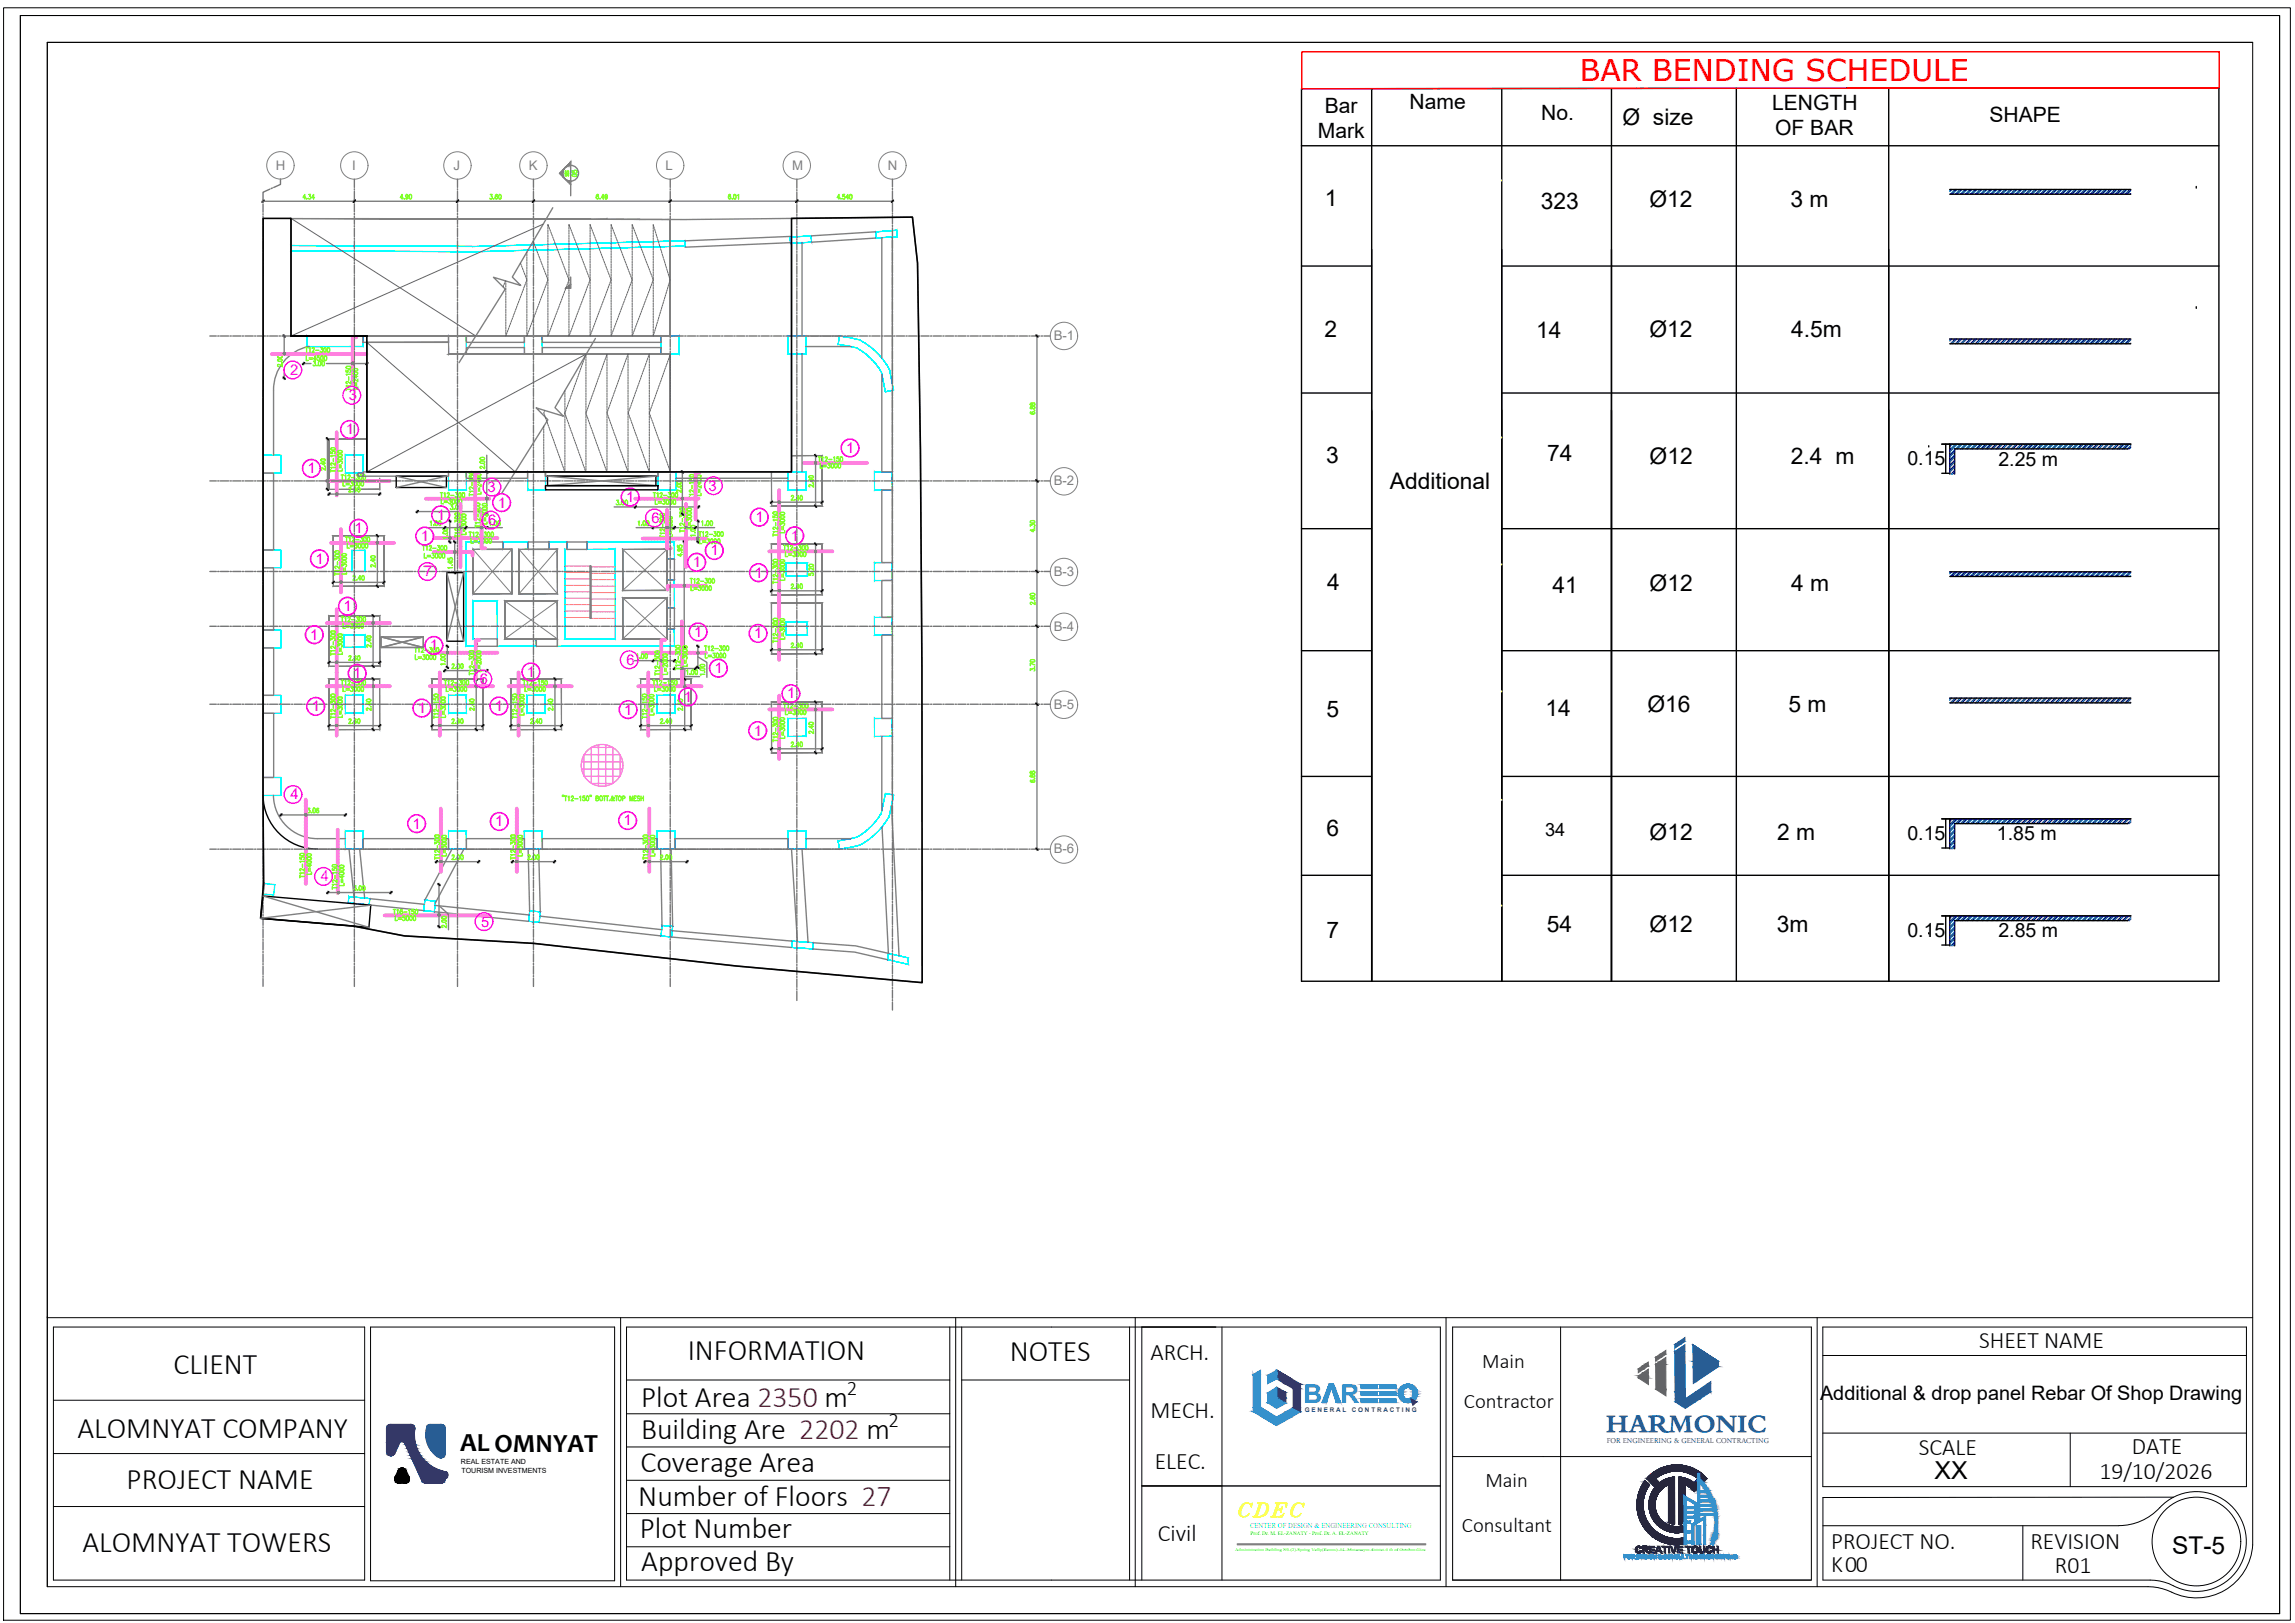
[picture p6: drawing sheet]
<svg xmlns="http://www.w3.org/2000/svg" width="420mm" height="297mm" viewBox="0 0 420 297" stroke-linecap="round" stroke-linejoin="round" font-family="sans-serif">
<defs><g id="words">
<text font-size="5.7" fill="#ff0" x="225.8" y="278.7">CDEC</text>
<text font-size="5.5" fill="#f00" x="289.2" y="14.8">BAR BENDING SCHEDULE</text>
<g font-size="5.5">
<text x="31.8" y="251.4">CLIENT</text>
<text x="125.9" y="248.9">INFORMATION</text>
<text x="184.9" y="249.1">NOTES</text>
<text x="117.4" y="257.4">Plot Area 2350 m</text>
<text x="14.2" y="263.1">ALOMNYAT COMPANY</text>
<text x="117.4" y="263.3">Building Are 2202 m</text>
<text x="117.2" y="269.4">Coverage Area</text>
<text x="23.2" y="272.4">PROJECT NAME</text>
<text x="116.9" y="275.6">Number of Floors 27</text>
<text x="117.1" y="281.6">Plot Number</text>
<text x="15.1" y="284.1">ALOMNYAT TOWERS</text>
<text x="117.4" y="287.6">Approved By</text>
</g>
<text font-size="4.9" fill="#004a95" x="294" y="262.5">HARMONIC</text>
<g font-size="4.8" fill="#319dd3">
<text x="238.6" y="256.7">B</text>
<text x="245.4" y="256.7">R</text>
</g>
<text font-size="4.8" x="84.3" y="265.6">AL OMNYAT</text>
<g font-size="4.5">
<text x="354.2" y="270.8">XX</text>
<text x="397.7" y="284.5">ST-5</text>
</g>
<g font-size="4.3">
<text x="210.6" y="248.8">ARCH.</text>
<text x="362.3" y="246.7">SHEET NAME</text>
<text x="210.6" y="259.6">MECH.</text>
<text x="211.4" y="268.8">ELEC.</text>
<text x="351.3" y="266.2">SCALE</text>
<text x="390.3" y="266.2">DATE</text>
<text x="384.4" y="270.7">19/10/2026</text>
<text x="212" y="282">Civil</text>
<text x="335.2" y="283.5">PROJECT NO.</text>
<text x="335.2" y="287.8">K00</text>
<text x="371.7" y="283.4">REVISION</text>
<text x="376.2" y="287.9">R01</text>
</g>
<g font-size="4.2">
<text x="297" y="22.9">Ø size</text>
<text x="242.5" y="37.8">1</text>
<text x="282.1" y="38.2">323</text>
<text x="302" y="37.9">Ø12</text>
<text x="327.8" y="38">3 m</text>
<text x="242.5" y="61.6">2</text>
<text x="281.2" y="61.9">14</text>
<text x="302" y="61.7">Ø12</text>
<text x="327.9" y="61.8">4.5m</text>
<text x="242.8" y="84.8">3</text>
<text x="254.5" y="89.4">Additional</text>
<text x="283.3" y="84.4">74</text>
<text x="302" y="84.9">Ø12</text>
<text x="327.9" y="85">2.4 m</text>
<text x="243" y="108">4</text>
<text x="284.2" y="108.5">41</text>
<text x="302" y="108.1">Ø12</text>
<text x="327.9" y="108.2">4 m</text>
<text x="242.8" y="131.3">5</text>
<text x="283" y="131">14</text>
<text x="301.6" y="130.2">Ø16</text>
<text x="327.4" y="130.3">5 m</text>
<text x="242.9" y="153">6</text>
<text x="302" y="153.7">Ø12</text>
<text x="325.3" y="153.7">2 m</text>
<text x="242.8" y="171.6">7</text>
<text x="283.2" y="170.5">54</text>
<text x="302" y="170.5">Ø12</text>
<text x="325.3" y="170.5">3m</text>
</g>
<text font-size="4" fill="#37dd00" x="103.7" y="33.5">05</text>
<g font-size="3.9">
<text x="242.5" y="20.6">Bar</text>
<text x="258.1" y="20">Name</text>
<text x="282.2" y="22">No.</text>
<text x="324.4" y="20.1">LENGTH</text>
<text x="364.2" y="22.4">SHAPE</text>
<text x="241.3" y="25.2">Mark</text>
<text x="325" y="24.7">OF BAR</text>
</g>
<g font-size="3.8">
<text x="271.4" y="250.3">Main</text>
<text x="155" y="255.3">2</text>
<text x="268" y="257.7">Contractor</text>
<text x="162.7" y="261.2">2</text>
<text x="271.9" y="272.1">Main</text>
<text x="267.7" y="280.5">Consultant</text>
</g>
<g font-size="3.6">
<text x="349.2" y="85.1">0.15</text>
<text x="365.9" y="85.2">2.25 m</text>
<text x="349.2" y="153.7">0.15</text>
<text x="365.6" y="153.8">1.85 m</text>
<text x="349.2" y="171.5">0.15</text>
<text x="365.9" y="171.5">2.85 m</text>
<text x="333.2" y="256.2">Additional &amp; drop panel Rebar Of Shop Drawing</text>
</g>
<text font-size="3.3" x="282.9" y="153.1">34</text>
<g font-size="2.7" fill="#f0f">
<text x="53.1" y="68.6">2</text>
<text x="63.9" y="73.2">3</text>
<text x="63.3" y="79.5">1</text>
<text x="154.9" y="82.9">1</text>
<text x="56.3" y="86.6">1</text>
<text x="129.7" y="89.8">3</text>
<text x="79.9" y="95.1">1</text>
<text x="89.3" y="90.1">3</text>
<text x="91.1" y="92.9">1</text>
<text x="114.7" y="91.9">1</text>
<text x="119.3" y="95.7">6</text>
<text x="138.3" y="95.6">1</text>
<text x="64.9" y="97.6">1</text>
<text x="77" y="99">1</text>
<text x="89.4" y="96.1">6</text>
<text x="130.1" y="101.6">1</text>
<text x="144.8" y="99">1</text>
<text x="57.7" y="103.2">1</text>
<text x="77.7" y="105.5">7</text>
<text x="126.8" y="103.8">1</text>
<text x="138.1" y="105.7">1</text>
<text x="62.9" y="111.9">1</text>
<text x="56.8" y="117.1">1</text>
<text x="78.7" y="119">1</text>
<text x="127.1" y="116.6">1</text>
<text x="138.1" y="116.8">1</text>
<text x="64.7" y="124.1">1</text>
<text x="87.8" y="125.1">6</text>
<text x="96.5" y="123.9">1</text>
<text x="114.7" y="121.7">6</text>
<text x="130.8" y="123.2">1</text>
<text x="57.1" y="130.2">1</text>
<text x="76.5" y="130.5">1</text>
<text x="90.6" y="130.1">1</text>
<text x="114.3" y="130.8">1</text>
<text x="125.2" y="128.5">1</text>
<text x="144.1" y="127.8">1</text>
<text x="138" y="134.6">1</text>
<text x="53.2" y="146.3">4</text>
<text x="75.5" y="151.6">1</text>
<text x="90.7" y="151.2">1</text>
<text x="114.2" y="151.1">1</text>
<text x="58.8" y="161.3">4</text>
<text x="88.1" y="169.6">5</text>
</g>
<g font-size="2.4" fill="#808080">
<text x="50.5" y="31.1">H</text>
<text x="64.5" y="31.1">I</text>
<text x="83" y="31.1">J</text>
<text x="96.8" y="31.1">K</text>
<text x="121.9" y="31.1">L</text>
<text x="145" y="31.1">M</text>
<text x="162.5" y="31.1">N</text>
<text x="192.9" y="62.2">B-1</text>
<text x="192.9" y="88.8">B-2</text>
<text x="192.9" y="105.4">B-3</text>
<text x="192.9" y="115.4">B-4</text>
<text x="192.9" y="129.7">B-5</text>
<text x="192.9" y="156.2">B-6</text>
</g>
<text font-size="1.9" fill="#004a95" x="294.2" y="264.1">FOR ENGINEERING &amp; GENERAL CONTRACTING</text>
<text font-size="1.4" fill="#0ff" x="228.9" y="279.7">CENTER OF DESIGN &amp; ENGINEERING CONSULTING</text>
<g font-size="1.3">
<text x="84.4" y="268">REAL ESTATE AND</text>
<text x="84.5" y="269.5">TOURISM INVESTMENTS</text>
</g>
<g font-size="1.2" fill="#2a3383">
<text x="238.9" y="258.4">G E N E R A L</text>
<text x="247.5" y="258.4">C O N T R A C T I N G</text>
</g>
<text font-size="1" fill="#0f0" x="228.9" y="280.9">Prof. Dr. M. EL-ZANATY - Prof. Dr. A. EL-ZANATY</text>
<text font-size=".7" fill="#0f0" x="226.1" y="283.8">Administration Building N0.(2)-Spring Vally(Ramw)-AL-Motamayes district-6 th of October-Giza</text>
</g></defs>
<!-- layer: Text -->
<g fill="none" stroke="#000" stroke-width=".25">
<path d="M238.3 16.2l167.9-.1v163.5h-167.9zM251.1 16.2v163.4M274.9 16.2v163.4M295 16.2v163.4M317.9 16.2v163.4M345.8 16.2v163.4M238.3 26.7h167.9M357 34.7h33.1M357 35.5h33.1M402.1 34.1v.3M238.3 48.7h12.8M274.9 48.7h131.3"/>
<path d="M402.1 56.1v.3M238.3 71.9h12.8M274.9 71.9h131.3M357 62h33.1M357 62.9h33.1M238.3 96.8h12.8M274.9 96.8h131.3M357 81.3h33.1h-33.1v5.5M389.6 82.2h-31.8v4.6M238.3 119.1h12.8M274.9 119.1h131.3M357 104.7h33.1"/>
<path d="M357 105.5h33.1M357 127.8h33.1M357 128.6h33.1M238.3 142.1h12.8M274.9 142.1h131.3M357 149.9h33.1h-33.1v5.4M389.6 150.7h-31.8v4.6M238.3 160.2h12.8M274.9 160.2h131.3M357 167.6h33.1h-33.1v5.5M389.6 168.5h-31.8v4.6"/>
</g>
<path d="M274.9 33.1h.1M274.9 80.2h.1M274.9 103.4h.1M274.9 126.6h.1M274.9 146.5h.1M274.9 165.8h.1" fill="none" stroke="#e5e878" stroke-width=".25"/>
<!-- layer: CDEC-FRAMING-PLAN -->
<path d="M238.3 9.5h168v6.6l-168 .1z" fill="none" stroke="#f00" stroke-width=".25"/>
<path d="M72.5 87.2h9.2v2h-9.2zM99.9 88.9h20.6v.7h-20.6zM100.2 87.2h19.9v1.7h-19.9zM353.1 81.6v.2M81.8 104.8h3.1v12.6h-3.1zM48.2 164l19.7 1.7-.4 4-19.8-1.6zM353.1 170.7v.2M209 242.9h13.6M209 272h54.7" fill="none" stroke="#000" stroke-width=".25"/>
<!-- layer: Text -->
<g fill="none" stroke="#00f" stroke-width=".25">
<path d="M357 34.7h.1M357.3 34.7l-.3 .3M357.9 34.7l-.8 .8M358.2 34.7l-.8 .8M358.8 34.7l-.8 .8M359.2 34.7l-.9 .8M359.8 34.7l-.9 .8M360.1 34.7l-.9 .8M360.7 34.7l-.9 .8M361 34.7l-.9 .8M361.6 34.7l-.9 .8M361.9 34.7l-.9 .8"/>
<path d="M362.5 34.7l-.9 .8M362.8 34.7l-.8 .8M363.4 34.7l-.8 .8M363.7 34.7l-.8 .8M364.3 34.7l-.8 .8M364.6 34.7l-.8 .8M365.3 34.7l-.9 .8M365.5 34.7l-.8 .8M366.2 34.7l-.9 .8M366.5 34.7l-.9 .8M367.1 34.7l-.9 .8M367.4 34.7l-.9 .8"/>
<path d="M368 34.7l-.9 .8M368.3 34.7l-.9 .8M368.9 34.7l-.9 .8M369.2 34.7l-.9 .8M369.8 34.7l-.8 .8M370.1 34.7l-.8 .8M370.7 34.7l-.8 .8M371 34.7l-.8 .8M371.6 34.7l-.8 .8M371.9 34.7l-.8 .8M372.6 34.7l-.9 .8M372.9 34.7l-.9 .8"/>
<path d="M373.5 34.7l-.9 .8M373.8 34.7l-.9 .8M374.4 34.7l-.9 .8M374.7 34.7l-.9 .8M375.3 34.7l-.9 .8M375.6 34.7l-.9 .8M376.2 34.7l-.9 .8M376.5 34.7l-.8 .8M377.1 34.7l-.8 .8M377.4 34.7l-.8 .8M378 34.7l-.8 .8M378.4 34.7l-.9 .8"/>
<path d="M379 34.7l-.9 .8M379.3 34.7l-.9 .8M379.9 34.7l-.9 .8M380.2 34.7l-.9 .8M380.8 34.7l-.9 .8M381.1 34.7l-.9 .8M381.7 34.7l-.9 .8M382 34.7l-.9 .8M382.6 34.7l-.8 .8M382.9 34.7l-.8 .8M383.5 34.7l-.8 .8M383.8 34.7l-.8 .8"/>
<path d="M384.5 34.7l-.9 .8M384.7 34.7l-.8 .8M385.4 34.7l-.9 .8M385.7 34.7l-.9 .8M386.3 34.7l-.9 .8M386.6 34.7l-.9 .8M387.2 34.7l-.9 .8M387.5 34.7l-.9 .8M388.1 34.7l-.9 .8M388.4 34.7l-.9 .8M389 34.7l-.8 .8M389.3 34.7l-.8 .8"/>
<path d="M389.9 34.7l-.8 .8M390.1 35.5h-.1M390.1 34.8l-.7 .7M357 62v.1M357.3 62l-.3 .4M357.9 62l-.8 .9M358.2 62l-.8 .9M358.8 62l-.8 .9M359.2 62l-.9 .9M359.8 62l-.9 .9M360.1 62l-.9 .9M360.7 62l-.9 .9"/>
<path d="M361 62l-.9 .9M361.6 62l-.9 .9M361.9 62l-.9 .9M362.5 62l-.9 .9M362.8 62l-.8 .9M363.4 62l-.8 .9M363.7 62l-.8 .9M364.3 62l-.8 .9M364.6 62l-.8 .9M365.3 62l-.9 .9M365.5 62l-.8 .9M366.2 62l-.9 .9"/>
<path d="M366.5 62l-.9 .9M367.1 62l-.9 .9M367.4 62l-.9 .9M368 62l-.9 .9M368.3 62l-.9 .9M368.9 62l-.9 .9M369.2 62l-.9 .9M369.8 62l-.8 .9M370.1 62l-.8 .9M370.7 62l-.8 .9M371 62l-.8 .9M371.6 62l-.8 .9"/>
<path d="M371.9 62l-.8 .9M372.6 62l-.9 .9M372.9 62l-.9 .9M373.5 62l-.9 .9M373.8 62l-.9 .9M374.4 62l-.9 .9M374.7 62l-.9 .9M375.3 62l-.9 .9M375.6 62l-.9 .9M376.2 62l-.9 .9M376.5 62l-.8 .9M377.1 62l-.8 .9"/>
<path d="M377.4 62l-.8 .9M378 62l-.8 .9M378.4 62l-.9 .9M379 62l-.9 .9M379.3 62l-.9 .9M379.9 62l-.9 .9M380.2 62l-.9 .9M380.8 62l-.9 .9M381.1 62l-.9 .9M381.7 62l-.9 .9M382 62l-.9 .9M382.6 62l-.8 .9"/>
<path d="M382.9 62l-.8 .9M383.5 62l-.8 .9M383.8 62l-.8 .9M384.5 62l-.9 .9M384.7 62l-.8 .9M385.4 62l-.9 .9M385.7 62l-.9 .9M386.3 62l-.9 .9M386.6 62l-.9 .9M387.2 62l-.9 .9M387.5 62l-.9 .9M388.1 62l-.9 .9"/>
<path d="M388.4 62l-.9 .9M389 62l-.8 .9M389.3 62l-.8 .9M389.9 62l-.8 .9M390.1 62.8l-.1 .1M390.1 62.2l-.7 .7M357.1 81.3l-.1 .1M357.2 82.2l-.2 .2M357.4 81.3l-.4 .4M357.5 82.2l-.5 .5M357.8 85.2l-.8 .9M357.8 82.4l-.8 .9"/>
<path d="M357.8 83.3l-.8 .9M357.8 84.3l-.8 .8M357.8 86.1l-.6 .7M357.8 82.7l-.8 .9M357.8 83.7l-.8 .8M357.8 84.6l-.8 .8M357.8 85.5l-.8 .9M357.8 86.4l-.3 .4M358 81.3l-.9 .9M358.3 81.3l-.9 .9M358.9 81.3l-.8 .9M359.2 81.3l-.8 .9"/>
<path d="M359.9 81.3l-.9 .9M360.2 81.3l-.9 .9M360.8 81.3l-.9 .9M361.1 81.3l-.9 .9M361.7 81.3l-.9 .9M362 81.3l-.9 .9M362.6 81.3l-.8 .9M362.9 81.3l-.8 .9M363.5 81.3l-.8 .9M363.9 81.3l-.9 .9M364.5 81.3l-.9 .9M364.8 81.3l-.9 .9"/>
<path d="M365.4 81.3l-.9 .9M365.7 81.3l-.9 .9M366.3 81.3l-.9 .9M366.6 81.3l-.8 .9M367.2 81.3l-.8 .9M367.6 81.3l-.9 .9M368.2 81.3l-.9 .9M368.5 81.3l-.9 .9M369.1 81.3l-.9 .9M369.4 81.3l-.9 .9M370 81.3l-.9 .9M370.3 81.3l-.8 .9"/>
<path d="M370.9 81.3l-.8 .9M371.3 81.3l-.9 .9M371.9 81.3l-.9 .9M372.2 81.3l-.9 .9M372.8 81.3l-.9 .9M373.1 81.3l-.9 .9M373.7 81.3l-.8 .9M374 81.3l-.9 .9M374.7 81.3l-.9 .9M374.9 81.3l-.8 .9M375.6 81.3l-.9 .9M375.9 81.3l-.9 .9"/>
<path d="M376.5 81.3l-.9 .9M376.8 81.3l-.9 .9M377.4 81.3l-.8 .9M377.7 81.3l-.8 .9M378.4 81.3l-.9 .9M378.7 81.3l-.9 .9M379.3 81.3l-.9 .9M379.6 81.3l-.9 .9M380.2 81.3l-.9 .9M380.5 81.3l-.9 .9M381.1 81.3l-.9 .9M381.4 81.3l-.8 .9"/>
<path d="M382 81.3l-.8 .9M382.4 81.3l-.9 .9M383 81.3l-.9 .9M383.3 81.3l-.9 .9M383.9 81.3l-.9 .9M384.2 81.3l-.9 .9M384.8 81.3l-.9 .9M385.1 81.3l-.8 .9M385.7 81.3l-.8 .9M386.1 81.3l-.9 .9M386.7 81.3l-.9 .9M387 81.3l-.9 .9"/>
<path d="M387.6 81.3l-.9 .9M387.9 81.3l-.9 .9M388.5 81.3l-.9 .9M388.8 81.3l-.8 .9M389.4 81.3l-.8 .9M389.7 81.3l-.8 .9M390.1 81.6l-.6 .6M390.1 81.9l-.3 .3M357 104.7h.1M357.3 104.7l-.3 .3M357.9 104.7l-.8 .8M358.2 104.7l-.8 .8"/>
<path d="M358.8 104.7l-.8 .8M359.2 104.7l-.9 .8M359.8 104.7l-.9 .8M360.1 104.7l-.9 .8M360.7 104.7l-.9 .8M361 104.7l-.9 .8M361.6 104.7l-.9 .8M361.9 104.7l-.9 .8M362.5 104.7l-.9 .8M362.8 104.7l-.8 .8M363.4 104.7l-.8 .8M363.7 104.7l-.8 .8"/>
<path d="M364.3 104.7l-.8 .8M364.6 104.7l-.8 .8M365.3 104.7l-.9 .8M365.5 104.7l-.8 .8M366.2 104.7l-.9 .8M366.5 104.7l-.9 .8M367.1 104.7l-.9 .8M367.4 104.7l-.9 .8M368 104.7l-.9 .8M368.3 104.7l-.9 .8M368.9 104.7l-.9 .8M369.2 104.7l-.9 .8"/>
<path d="M369.8 104.7l-.8 .8M370.1 104.7l-.8 .8M370.7 104.7l-.8 .8M371 104.7l-.8 .8M371.6 104.7l-.8 .8M371.9 104.7l-.8 .8M372.6 104.7l-.9 .8M372.9 104.7l-.9 .8M373.5 104.7l-.9 .8M373.8 104.7l-.9 .8M374.4 104.7l-.9 .8M374.7 104.7l-.9 .8"/>
<path d="M375.3 104.7l-.9 .8M375.6 104.7l-.9 .8M376.2 104.7l-.9 .8M376.5 104.7l-.8 .8M377.1 104.7l-.8 .8M377.4 104.7l-.8 .8M378 104.7l-.8 .8M378.4 104.7l-.9 .8M379 104.7l-.9 .8M379.3 104.7l-.9 .8M379.9 104.7l-.9 .8M380.2 104.7l-.9 .8"/>
<path d="M380.8 104.7l-.9 .8M381.1 104.7l-.9 .8M381.7 104.7l-.9 .8M382 104.7l-.9 .8M382.6 104.7l-.8 .8M382.9 104.7l-.8 .8M383.5 104.7l-.8 .8M383.8 104.7l-.8 .8M384.5 104.7l-.9 .8M384.7 104.7l-.8 .8M385.4 104.7l-.9 .8M385.7 104.7l-.9 .8"/>
<path d="M386.3 104.7l-.9 .8M386.6 104.7l-.9 .8M387.2 104.7l-.9 .8M387.5 104.7l-.9 .8M388.1 104.7l-.9 .8M388.4 104.7l-.9 .8M389 104.7l-.8 .8M389.3 104.7l-.8 .8M389.9 104.7l-.8 .8M390.1 105.4l-.1 .1M390.1 104.8l-.7 .7M357 127.8h.1"/>
<path d="M357.3 127.8l-.3 .3M357.9 127.8l-.8 .8M358.2 127.8l-.8 .8M358.8 127.8l-.8 .8M359.2 127.8l-.9 .8M359.8 127.8l-.9 .8M360.1 127.8l-.9 .8M360.7 127.8l-.9 .8M361 127.8l-.9 .8M361.6 127.8l-.9 .8M361.9 127.8l-.9 .8M362.5 127.8l-.9 .8"/>
<path d="M362.8 127.8l-.8 .8M363.4 127.8l-.8 .8M363.7 127.8l-.8 .8M364.3 127.8l-.8 .8M364.6 127.8l-.8 .8M365.3 127.8l-.9 .8M365.5 127.8l-.8 .8M366.2 127.8l-.9 .8M366.5 127.8l-.9 .8M367.1 127.8l-.9 .8M367.4 127.8l-.9 .8M368 127.8l-.9 .8"/>
<path d="M368.3 127.8l-.9 .8M368.9 127.8l-.9 .8M369.2 127.8l-.9 .8M369.8 127.8l-.8 .8M370.1 127.8l-.8 .8M370.7 127.8l-.8 .8M371 127.8l-.8 .8M371.6 127.8l-.8 .8M371.9 127.8l-.8 .8M372.6 127.8l-.9 .8M372.9 127.8l-.9 .8M373.5 127.8l-.9 .8"/>
<path d="M373.8 127.8l-.9 .8M374.4 127.8l-.9 .8M374.7 127.8l-.9 .8M375.3 127.8l-.9 .8M375.6 127.8l-.9 .8M376.2 127.8l-.9 .8M376.5 127.8l-.8 .8M377.1 127.8l-.8 .8M377.4 127.8l-.8 .8M378 127.8l-.8 .8M378.4 127.8l-.9 .8M379 127.8l-.9 .8"/>
<path d="M379.3 127.8l-.9 .8M379.9 127.8l-.9 .8M380.2 127.8l-.9 .8M380.8 127.8l-.9 .8M381.1 127.8l-.9 .8M381.7 127.8l-.9 .8M382 127.8l-.9 .8M382.6 127.8l-.8 .8M382.9 127.8l-.8 .8M383.5 127.8l-.8 .8M383.8 127.8l-.8 .8M384.5 127.8l-.9 .8"/>
<path d="M384.7 127.8l-.8 .8M385.4 127.8l-.9 .8M385.7 127.8l-.9 .8M386.3 127.8l-.9 .8M386.6 127.8l-.9 .8M387.2 127.8l-.9 .8M387.5 127.8l-.9 .8M388.1 127.8l-.9 .8M388.4 127.8l-.9 .8M389 127.8l-.8 .8M389.3 127.8l-.8 .8M389.9 127.8l-.8 .8"/>
<path d="M390.1 128.6h-.1M390.1 127.9l-.7 .7M357.1 149.9l-.1 .1M357.4 149.9l-.4 .4M357.8 154.7l-.6 .6M357.8 153.1l-.8 .9M357.8 151l-.8 .9M357.8 151.9l-.8 .9M357.8 152.9l-.8 .8M357.8 153.8l-.8 .9M357.8 151.3l-.8 .9M357.8 152.2l-.8 .9"/>
<path d="M357.8 154.1l-.8 .8M357.8 155l-.3 .3M358 149.9l-1 1M358.3 149.9l-1.3 1.4M358.9 149.9l-.8 .8M359.2 149.9l-.8 .8M359.9 149.9l-.9 .8M360.2 149.9l-.9 .8M360.8 149.9l-.9 .8M361.1 149.9l-.9 .8M361.7 149.9l-.9 .8M362 149.9l-.9 .8"/>
<path d="M362.6 149.9l-.8 .8M362.9 149.9l-.8 .8M363.5 149.9l-.8 .8M363.9 149.9l-.9 .8M364.5 149.9l-.9 .8M364.8 149.9l-.9 .8M365.4 149.9l-.9 .8M365.7 149.9l-.9 .8M366.3 149.9l-.9 .8M366.6 149.9l-.8 .8M367.2 149.9l-.8 .8M367.6 149.9l-.9 .8"/>
<path d="M368.2 149.9l-.9 .8M368.5 149.9l-.9 .8M369.1 149.9l-.9 .8M369.4 149.9l-.9 .8M370 149.9l-.9 .8M370.3 149.9l-.8 .8M370.9 149.9l-.8 .8M371.3 149.9l-.9 .8M371.9 149.9l-.9 .8M372.2 149.9l-.9 .8M372.8 149.9l-.9 .8M373.1 149.9l-.9 .8"/>
<path d="M373.7 149.9l-.8 .8M374 149.9l-.9 .8M374.7 149.9l-.9 .8M374.9 149.9l-.8 .8M375.6 149.9l-.9 .8M375.9 149.9l-.9 .8M376.5 149.9l-.9 .8M376.8 149.9l-.9 .8M377.4 149.9l-.8 .8M377.7 149.9l-.8 .8M378.4 149.9l-.9 .8M378.7 149.9l-.9 .8"/>
<path d="M379.3 149.9l-.9 .8M379.6 149.9l-.9 .8M380.2 149.9l-.9 .8M380.5 149.9l-.9 .8M381.1 149.9l-.9 .8M381.4 149.9l-.8 .8M382 149.9l-.8 .8M382.4 149.9l-.9 .8M383 149.9l-.9 .8M383.3 149.9l-.9 .8M383.9 149.9l-.9 .8M384.2 149.9l-.9 .8"/>
<path d="M384.8 149.9l-.9 .8M385.1 149.9l-.8 .8M385.7 149.9l-.8 .8M386.1 149.9l-.9 .8M386.7 149.9l-.9 .8M387 149.9l-.9 .8M387.6 149.9l-.9 .8M387.9 149.9l-.9 .8M388.5 149.9l-.9 .8M388.8 149.9l-.8 .8M389.4 149.9l-.8 .8M389.7 149.9l-.8 .8"/>
<path d="M390.1 150.1l-.6 .6M390.1 150.4l-.3 .3M357.1 167.6l-.1 .1M357.2 168.5l-.2 .2M357.4 167.6l-.4 .4M357.5 168.5l-.5 .5M357.8 172.5l-.6 .6M357.8 168.8l-.8 .8M357.8 169.7l-.8 .8M357.8 170.6l-.8 .9M357.8 171.5l-.8 .9M357.8 169.1l-.8 .8"/>
<path d="M357.8 170l-.8 .9M357.8 170.9l-.8 .9M357.8 171.8l-.8 .9M357.8 172.8l-.3 .3M358 167.6l-.9 .9M358.3 167.6l-.9 .9M358.9 167.6l-.8 .9M359.2 167.6l-.8 .9M359.9 167.6l-.9 .9M360.2 167.6l-.9 .9M360.8 167.6l-.9 .9M361.1 167.6l-.9 .9"/>
<path d="M361.7 167.6l-.9 .9M362 167.6l-.9 .9M362.6 167.6l-.8 .9M362.9 167.6l-.8 .9M363.5 167.6l-.8 .9M363.9 167.6l-.9 .9M364.5 167.6l-.9 .9M364.8 167.6l-.9 .9M365.4 167.6l-.9 .9M365.7 167.6l-.9 .9M366.3 167.6l-.9 .9M366.6 167.6l-.8 .9"/>
<path d="M367.2 167.6l-.8 .9M367.6 167.6l-.9 .9M368.2 167.6l-.9 .9M368.5 167.6l-.9 .9M369.1 167.6l-.9 .9M369.4 167.6l-.9 .9M370 167.6l-.9 .9M370.3 167.6l-.8 .9M370.9 167.6l-.8 .9M371.3 167.6l-.9 .9M371.9 167.6l-.9 .9M372.2 167.6l-.9 .9"/>
<path d="M372.8 167.6l-.9 .9M373.1 167.6l-.9 .9M373.7 167.6l-.8 .9M374 167.6l-.9 .9M374.7 167.6l-.9 .9M374.9 167.6l-.8 .9M375.6 167.6l-.9 .9M375.9 167.6l-.9 .9M376.5 167.6l-.9 .9M376.8 167.6l-.9 .9M377.4 167.6l-.8 .9M377.7 167.6l-.8 .9"/>
<path d="M378.4 167.6l-.9 .9M378.7 167.6l-.9 .9M379.3 167.6l-.9 .9M379.6 167.6l-.9 .9M380.2 167.6l-.9 .9M380.5 167.6l-.9 .9M381.1 167.6l-.9 .9M381.4 167.6l-.8 .9M382 167.6l-.8 .9M382.4 167.6l-.9 .9M383 167.6l-.9 .9M383.3 167.6l-.9 .9"/>
<path d="M383.9 167.6l-.9 .9M384.2 167.6l-.9 .9M384.8 167.6l-.9 .9M385.1 167.6l-.8 .9M385.7 167.6l-.8 .9M386.1 167.6l-.9 .9M386.7 167.6l-.9 .9M387 167.6l-.9 .9M387.6 167.6l-.9 .9M387.9 167.6l-.9 .9M388.5 167.6l-.9 .9M388.8 167.6l-.8 .9"/>
<path d="M389.4 167.6l-.8 .9M389.7 167.6l-.8 .9M390.1 167.9l-.6 .6M390.1 168.2l-.3 .3"/>
</g>
<!-- layer: 0 -->
<g fill="none" stroke="#000" stroke-width=".25">
<path d="M48.4 36.6l-.4 .4M65.1 36.6l-.4 .4M83.9 36.6l-.3 .4M97.9 36.6l-.4 .4M122.9 36.6l-.4 .4M146.1 36.6l-.4 .4M163.6 36.6l-.4 .4M51.8 61.3l.4 .4M51.8 69l.4 .4M55.8 66.3l-.4 .4M67.4 66.3l-.4 .4M189.7 61.3l.3 .4"/>
<path d="M59.8 80.1l.3 .4M59.8 89.4l.3 .4M60.4 90.2l-.4 .4M68.9 97.8l.4 .4M69.7 90.2l-.4 .4M76.6 93.4l-.4 .4M81.6 96.4l-.4 .4M82.1 99l.4 .4M82.1 95.2l.4 .3M83 99l.4 .4M85.5 96.4l-.4 .4M88.2 93.4l-.4 .4"/>
<path d="M88.9 86.2l.4 .4M88.9 93.9l.4 .4M89.3 96.4l-.4 .4M116.5 92.6l-.4 .4M119.8 96.4l-.4 .4M123.7 96.4l-.4 .4M124.7 86.2l.4 .4M124.7 93.9l.4 .4M125.1 99l.4 .4M127.5 96.4l-.4 .4M127.6 99l.4 .4M127.6 95.2l.4 .3"/>
<path d="M128.1 92.6l-.4 .4M141.4 91.7l-.3 .4M149.1 92.4l.4 .4M149.1 83.2l.4 .4M149.1 99.4l.4 .4M150.7 91.7l-.4 .4M189.7 87.8l.3 .4M355.5 81.3h1.5M355.5 86.6h1.5M356.2 81.3v5.3M61.2 106.4l-.4 .4M68.1 112.5l.4 .4"/>
<path d="M68.9 107.1l.4 .4M70.5 106.4l-.4 .4M81.7 118.1l.4 .4M83 104.6l.4 .4M125.1 118.1l.4 .4M127.6 118.1l.4 .4M141.4 107.9l-.3 .4M141.4 118.7l-.3 .4M149.1 119.5l.4 .3M150.7 107.9l-.4 .4M150.7 118.7l-.4 .4M189.7 104.4l.3 .4"/>
<path d="M189.7 114.4l.3 .4M60.4 132.6l-.4 .4M60.4 121l-.4 .4M68.1 133.3l.4 .4M68.1 124.1l.4 .4M68.1 121.8l.4 .3M69.7 132.6l-.4 .4M69.7 121l-.4 .4M79.3 132.6l-.4 .4M81.6 122.5l-.4 .4M81.7 121.9l.4 .4M87 133.3l.4 .4"/>
<path d="M87 124.1l.4 .4M88.6 132.6l-.4 .4M89.3 122.5l-.4 .4M93.7 132.6l-.4 .4M101.4 133.3l.4 .4M101.4 124.1l.4 .4M103 132.6l-.4 .4M117.5 132.6l-.4 .4M119.8 120.7l-.4 .4M123.7 122.2l-.4 .3M123.7 120.7l-.4 .4M125.2 133.3l.3 .4"/>
<path d="M125.2 124.1l.3 .4M126.7 132.6l-.4 .4M127.5 122.2l-.4 .3M127.6 121.9l.4 .4M141.4 136.8l-.3 .4M149.1 137.6l.4 .4M149.1 128.3l.4 .4M150.7 136.8l-.4 .4M189.7 128.7l.3 .4M51.6 149l-.4 .3M63.4 149l-.4 .3M80.1 157.5l-.4 .4"/>
<path d="M87.8 157.5l-.4 .4M94 157.5l-.4 .4M101.7 157.5l-.4 .4M118.3 157.5l-.4 .4M126 157.5l-.4 .4M189.7 155.2l.3 .4M355.5 149.9h1.5M355.5 155.2h1.5M356.2 149.9v5.3M60.2 163.2l-.4 .3M71.8 163.2l-.4 .3M80.2 169.4l.4 .4"/>
<path d="M80.2 161.7l.4 .4M355.5 167.6h1.5M355.5 173h1.5M356.2 167.6v5.4M72.3 270.3a.77 .77 0 0 0 .7 1.1M72.3 270.3l.6-1.2a.77 .77 0 0 1 .7-.4 .77 .77 0 0 1 .7 .4l.6 1.2M73 271.4h1.2M74.9 270.3a.77 .77 0 0 1-.7 1.1"/>
</g>
<!-- layer: Sheet_Borders -->
<g fill="none" stroke="#000" stroke-width=".18">
<path d="M3.7 2.8h413.6v292.5h-413.6zM8.7 7.8h403.7v274.9a10.4 10.4 0 0 1-15.6 8.3 9.8 9.8 0 0 0-3.5-.6h-384.6zM8.7 241.2h.1M8.7 241.2h403.7M9.8 242.9h57v46.3h-57zM9.8 256.3h57M67.8 242.9h44.7v46.4h-44.7zM113.6 241.2v49.2M114.7 242.9h149v46.3h-149zM114.7 252.6h59.2M114.7 258.7h59.2M173.9 242.9v46.3"/>
<path d="M175 241.2v49.2M176.1 252.6h30.7M176.1 242.9v46.3M206.8 242.9v46.3M207.8 241.2v49.2M209 242.9v46.3M223.7 242.9v46.3M264.7 241.2v49.2M265.9 242.9h65.7v46.3h-65.7zM285.7 242.9v46.3M332.7 241.2v49.2M333.7 242.9h77.6v29.2h-77.6z"/>
<path d="M333.7 248.1h77.6M9.8 266h57M9.8 275.7h57M114.7 270.9h59.2M114.7 264.8h59.2M114.7 277h59.2M209 272h14.7M265.9 266.6h65.7M333.7 262.3h77.6M333.7 279.2h54.2M370.3 279.2v10M379 262.3v9.8"/>
<path d="M397.9 274l-64.2 .1v15.1h59.9a11.2 11.2 0 0 1 5.3 1.5 9.1 9.1 0 0 0 12.1-10.7 9.1 9.1 0 0 0-15.6-4.1 10.1 10.1 0 0 1-7.5 3.3M114.7 283.1h59.2"/>
<circle cx="402.1" cy="282.1" r="8.1"/>
</g>
<!-- layer: 0 -->
<g fill="#4554a5" stroke="#4554a5" stroke-width=".18">
<path d="M80.5 266.8h.4z"/>
<path d="M78.7 260.7h2.2zM78.7 260.7h2.2z"/>
<path d="M78.7 260.7h2.2zM78.6 260.7h2.3z"/>
<path d="M78.6 260.7l2.4 .1zM78.5 260.8h2.5z"/>
<path d="M78.5 260.8h2.6zM78.5 260.8h2.6z"/>
<path d="M78.5 260.8h2.6zM78.4 260.8h2.7z"/>
<path d="M78.4 260.8l2.8 .1zM78.4 260.9h2.8z"/>
<path d="M78.4 260.9h2.9zM78.4 260.9h2.9z"/>
<path d="M78.3 260.9l3 .1zM78.3 261h3z"/>
<path d="M78.3 261l3.1 .1zM78.3 261l3.1 .1z"/>
<path d="M78.2 261.1h3.2zM78.2 261.1h3.2z"/>
<path d="M78.2 261.1l3.2 .1zM78.2 261.1l3.2 .1h-3.3z"/>
<path d="M78.1 261.2h3.3zM78.1 261.2h3.3z"/>
<path d="M78.1 261.2l3.4 .1zM78.1 261.2l3.4 .1z"/>
<path d="M78.1 261.3l3.4 .2v-.2zM78.1 261.3l3.4 .2h-3.4z"/>
<path d="M78.1 261.5l3.4 .4v-.4zM78.1 261.5l3.4 .4h-3.5z"/>
<path d="M78 261.9l3.5 .6v-.6zM78 261.9l3.5 .6h-3.5z"/>
<path d="M78 262.5l3.5 .6v-.6zM78 262.5l3.5 .6h-3.5z"/>
<path d="M78 263.1l3.5 .7v-.7zM78 263.1l3.5 .7h-3.4z"/>
<path d="M78.1 263.8l3.4 .6v-.6zM78.1 263.8l3.4 .6h-3.2z"/>
<path d="M78.3 264.4l3.2 .5v-.5zM78.3 264.4l3.2 .5h-2.9z"/>
<path d="M78.6 264.9l2.9 .6v-.6zM78.6 264.9l2.9 .6h-2.6z"/>
<path d="M78.9 265.5l2.6 .4v-.4zM78.9 265.5l2.6 .4h-2.1z"/>
<path d="M79.4 265.9l2.1 .1zM79.4 265.9l2.1 .1z"/>
<path d="M79.4 266l2.1 .1v-.1zM79.4 266l2.1 .1h-2z"/>
<path d="M79.5 266.1l1.9 .2 .1-.2zM79.5 266.1l1.9 .2h-1.7z"/>
<path d="M79.7 266.3h1.7zM79.7 266.3l1.7 .1z"/>
<path d="M79.8 266.4h1.6zM79.8 266.4h1.6z"/>
<path d="M79.9 266.4l1.4 .1 .1-.1zM79.9 266.4l1.4 .1h-1.2z"/>
<path d="M80.1 266.5l1.1 .1 .1-.1zM80.1 266.5l1.1 .1z"/>
<path d="M80.2 266.6h1zM80.2 266.6l.9 .1zM80.3 266.7h.8zM80.3 266.7h.8z"/>
<path d="M80.3 266.7h.8zM80.3 266.7l.6 .1z"/>
<path d="M80.5 266.8h.4zM80.5 266.8h.4z"/>
<path d="M80.6 266.8h.2zM80.5 266.8h.3z"/>
</g>
<path d="M81.5 266.1a.77 .77 0 0 1-1.2 .6M81.5 261.5a.77 .77 0 0 0-.8-.8h-2l-.5 .3a4.8 4.8 0 0 0 2.2 5.7M81.5 261.5v4.6" fill="none" stroke="#4554a5" stroke-width=".25"/>
<g fill="#000" stroke="#000" stroke-width=".18">
<path d="M72.9 271.4h.3zM73.5 268.7h.2zM74.1 271.4h.2z"/>
<path d="M72.9 271.4h.3zM72.9 271.4h.3z"/>
<path d="M72.8 271.4h.5zM72.8 271.4h.4z"/>
<path d="M72.7 271.4h.7zM72.7 271.4h.6z"/>
<path d="M72.7 271.3h.7zM72.7 271.3l.7 .1z"/>
<path d="M72.6 271.3h.9zM72.6 271.3h.8z"/>
<path d="M72.5 271.3h1.1zM72.5 271.3h1.1z"/>
<path d="M72.5 271.3h1.1zM72.5 271.3h1z"/>
<path d="M72.5 271.2h1.1zM72.5 271.2l1.1 .1z"/>
<path d="M73.5 268.7h.3zM73.4 268.7h.4zM73.4 268.7h.4zM73.4 268.7h.4z"/>
<path d="M73.4 268.7l.6 .1zM73.3 268.8h.7zM73.3 268.8h.7zM73.3 268.8h.7z"/>
<path d="M73.3 268.8h.8zM73.1 268.8h1zM73.1 268.8h1zM73.1 268.8h1z"/>
<path d="M73.1 268.8l1.1 .2-.1-.2zM73.1 268.8l1.1 .2h-1.2zM73 269h1.2zM73 269h1.2z"/>
<path d="M73 269l1.3 .1-.1-.1zM73 269l1.3 .1h-1.4zM72.9 269.1h1.4zM72.9 269.1h1.4z"/>
<path d="M73 269.9h1.4zM72.8 269.9h1.6zM72.8 269.9h1.6zM72.8 269.9h1.6z"/>
<path d="M72.9 269.1l1.4 .1v-.1zM72.9 269.1l1.4 .1h-1.4zM72.9 269.2h1.4zM72.9 269.2h1.4z"/>
<path d="M72.9 269.8l1.4 .1v-.1zM72.9 269.8l1.4 .1h-1.3zM73 269.9h1.3zM73 269.9h1.3z"/>
<path d="M72.9 269.2l1.5 .1-.1-.1zM72.9 269.2l1.5 .1h-1.6zM72.8 269.3h1.6zM72.8 269.3h1.6z"/>
<path d="M74 271.4h.3zM74 271.4h.3z"/>
<path d="M72.9 269.6l1.4 .2 .1-.2zM72.9 269.6l1.4 .2h-1.4zM72.9 269.8h1.4zM72.9 269.8h1.4z"/>
<path d="M72.8 269.3l1.6 .2v-.2zM72.8 269.3l1.6 .2h-1.6zM72.8 269.5h1.6zM72.8 269.5h1.6z"/>
<path d="M72.8 269.5l1.6 .1v-.1zM72.8 269.5l1.6 .1h-1.5zM72.9 269.6h1.5zM72.9 269.6h1.5z"/>
<path d="M72.8 269.9l1.7 .1zM72.7 270h1.8z"/>
<path d="M73.9 271.4h.5zM73.9 271.4h.4z"/>
<path d="M73.9 271.4h.6zM73.9 271.4h.5z"/>
<path d="M72.7 270h1.8zM72.7 270h1.8z"/>
<path d="M72.7 270l2 .1zM72.6 270.1h2.1z"/>
<path d="M73.8 271.3h.8zM73.8 271.3l.7 .1z"/>
<path d="M73.7 271.3h.9zM73.7 271.3h.9z"/>
<path d="M72.6 270.1h2.1zM72.6 270.1h2.1z"/>
<path d="M72.6 270.1l2.2 .1zM72.5 270.2h2.3z"/>
<path d="M73.7 271.3h1zM73.7 271.3h.9z"/>
<path d="M73.6 271.2h1.1zM73.6 271.2l1.1 .1z"/>
<path d="M72.5 270.2h2.3zM72.5 270.2h2.3z"/>
<path d="M72.5 270.2l2.3 .1v-.1zM72.5 270.2l2.3 .1h-2.4z"/>
<path d="M72.4 271.1h2.4zM72.4 271.1l2.3 .1z"/>
<path d="M72.4 270.3h2.5zM72.4 270.3h2.5z"/>
<path d="M72.4 270.3l2.5 .1v-.1zM72.4 270.3l2.5 .1h-2.6zM72.3 270.4h2.6zM72.3 270.4h2.6z"/>
<path d="M72.3 271h2.6zM72.3 271h2.6z"/>
<path d="M72.3 271l2.5 .1 .1-.1zM72.3 271l2.5 .1h-2.4zM72.4 271.1h2.4zM72.4 271.1h2.4z"/>
<path d="M72.3 270.4l2.7 .2-.1-.2zM72.3 270.4l2.7 .2h-2.7zM72.3 270.6h2.7zM72.3 270.6h2.7z"/>
<path d="M72.3 270.9l2.6 .1v-.1zM72.3 270.9l2.6 .1h-2.6z"/>
<path d="M72.3 270.6l2.7 .1v-.1zM72.3 270.6l2.7 .1h-2.7zM72.3 270.7h2.7zM72.3 270.7h2.7z"/>
<path d="M72.3 270.7l2.6 .2 .1-.2zM72.3 270.7l2.6 .2h-2.6zM72.3 270.9h2.6zM72.3 270.9h2.6z"/>
</g>
<g fill="#293189" stroke="#293189" stroke-width=".18">
<path d="M71.4 266.4h.3z"/>
<path d="M77.5 271.3h3.6z"/>
<path d="M71.6 260.7h3.7zM71.5 260.7h3.8z"/>
<path d="M71.5 260.7h3.8zM71.4 260.7h3.9z"/>
<path d="M71.4 260.7l4 .1zM71.3 260.8h4.1z"/>
<path d="M71.3 260.8h4.2zM71.3 260.8h4.2z"/>
<path d="M71.3 260.8h4.3zM71.2 260.8h4.4z"/>
<path d="M71.2 260.8h4.4zM71.1 260.8h4.5z"/>
<path d="M71.1 260.8l4.6 .1zM71 260.9h4.7z"/>
<path d="M71 260.9h4.7zM71 260.9h4.7z"/>
<path d="M71 260.9l4.8 .1zM71 260.9l4.8 .1h-4.8z"/>
<path d="M71 261l4.8 .1zM71 261l4.8 .1z"/>
<path d="M70.9 261.1h5zM70.9 261.1h5h-5z"/>
<path d="M70.9 261.1l5 .1zM70.9 261.1l5 .1z"/>
<path d="M70.8 261.2l5.1 .1v-.1zM70.8 261.2l5.1 .1h-5.1z"/>
<path d="M70.8 261.3h5.1zM70.8 261.3h5.1z"/>
<path d="M70.8 261.3l5.1 .1v-.1zM70.8 261.3l5.1 .1h-5.1z"/>
<path d="M70.8 261.4l5.1 .1zM70.8 261.4l5.1 .1z"/>
<path d="M70.8 261.5l5.1 .1v-.1zM70.8 261.5l5.1 .1h-5.1z"/>
<path d="M70.8 261.6l5.1 .7v-.7zM70.8 261.6l5.1 .7h-5.1z"/>
<path d="M70.8 262.3l5.1 .7v-.7zM70.8 262.3l5.1 .7h-5.1z"/>
<path d="M70.8 263l5.1 .7v-.7zM70.8 263l5.1 .7h-5.1zM70.8 263.7h5.1zM70.8 263.7h5.1z"/>
<path d="M70.8 263.7h2.7zM70.8 263.7h2.8z"/>
<path d="M73.6 263.7h2.3zM73.6 263.7h2.3z"/>
<path d="M70.8 263.7h2.7zM70.8 263.7l2.6 .1z"/>
<path d="M73.7 263.7l2.3 .1zM73.7 263.7l2.3 .1z"/>
<path d="M70.8 263.8h2.6zM70.8 263.8h2.6z"/>
<path d="M73.8 263.8h2.2zM73.8 263.8h2.2z"/>
<path d="M70.8 263.8h2.6zM70.8 263.8l2.5 .1z"/>
<path d="M73.9 263.8l2.1 .1zM73.9 263.8l2.1 .1z"/>
<path d="M70.8 263.9h2.5zM70.8 263.9h2.4z"/>
<path d="M74 263.9h2zM74 263.9h2z"/>
<path d="M70.8 263.9h2.4zM70.8 263.9l2.4 .1z"/>
<path d="M74 263.9l2 .1zM74 263.9l2 .1z"/>
<path d="M74.1 264l2 .4-.1-.4zM74.1 264l2 .4h-1.8z"/>
<path d="M74.3 264.4l2 .7-.2-.7zM74.3 264.4l2 .7h-1.7z"/>
<path d="M70.8 264l1.6 1.6 .8-1.6zM70.8 264l1.6 1.6h-1.6z"/>
<path d="M74.6 265.1l2 .7-.3-.7zM74.6 265.1l2 .7h-1.7z"/>
<path d="M70.8 265.6l1.5 .2 .1-.2zM70.8 265.6l1.5 .2h-1.5z"/>
<path d="M70.8 265.8l1.5 .1v-.1zM70.8 265.8l1.5 .1h-1.5z"/>
<path d="M70.8 265.9h1.5zM70.8 265.9l1.5 .1z"/>
<path d="M70.9 266h1.4zM70.9 266l1.3 .1z"/>
<path d="M70.9 266.1h1.3zM70.9 266.1h1.3z"/>
<path d="M70.9 266.1h1.3zM70.9 266.1l1.2 .1z"/>
<path d="M71 266.2h1.1zM71 266.2h1.1z"/>
<path d="M71 266.2h1.1zM71 266.2l1 .1z"/>
<path d="M71.1 266.3h.9zM71.1 266.3h.9z"/>
<path d="M71.2 266.3h.8zM71.2 266.3l.7 .1z"/>
<path d="M71.2 266.4h.7zM71.2 266.4h.6z"/>
<path d="M74.9 265.8l2.1 .6-.4-.6zM74.9 265.8l2.1 .6h-1.9z"/>
<path d="M71.3 266.4h.5zM71.3 266.4h.4z"/>
<path d="M71.4 266.4h.3zM71.5 266.4h.2z"/>
<path d="M75.1 266.4l2.3 .6-.4-.6zM75.1 266.4l2.3 .6h-2z"/>
<path d="M75.4 267l2.5 .5-.5-.5zM75.4 267l2.5 .5h-2.2z"/>
<path d="M75.7 267.5l2.8 .5-.6-.5zM75.7 267.5l2.8 .5h-2.6z"/>
<path d="M75.9 268l3.2 .4-.6-.4zM75.9 268l3.2 .4h-3z"/>
<path d="M76.1 268.4l3.6 .4-.6-.4zM76.1 268.4l3.6 .4h-3.5z"/>
<path d="M76.2 268.8l4.2 .2-.7-.2zM76.2 268.8l4.2 .2h-4z"/>
<path d="M76.4 269l4.6 .2-.6-.2zM76.4 269l4.6 .2h-4.5z"/>
<path d="M76.5 269.2l5.3 .2-.8-.2zM76.5 269.2l5.3 .2h-5.3z"/>
<path d="M76.5 269.4l5.4 .1-.1-.1zM76.5 269.4l5.4 .1h-5.3z"/>
<path d="M76.6 269.5l5.3 .1v-.1zM76.6 269.5l5.3 .1h-5.3z"/>
<path d="M76.6 269.6l5.4 .2-.1-.2zM76.6 269.6l5.4 .2h-5.3z"/>
<path d="M76.7 269.8l5.3 .1v-.1zM76.7 269.8l5.3 .1h-5.2z"/>
<path d="M76.8 269.9l5.2 .1v-.1zM76.8 269.9l5.2 .1h-5.2z"/>
<path d="M76.8 270l5.2 .2v-.2zM76.8 270l5.2 .2h-5.1z"/>
<path d="M76.9 270.2l5 .1 .1-.1zM76.9 270.2l5 .1h-5z"/>
<path d="M76.9 270.3l4.9 .1 .1-.1zM76.9 270.3l4.9 .1h-4.8z"/>
<path d="M77 270.4h4.8zM77 270.4l4.7 .1z"/>
<path d="M77 270.5h4.7zM77 270.5l4.6 .1z"/>
<path d="M77.1 270.6h4.5zM77.1 270.6l4.4 .1z"/>
<path d="M77.1 270.7l4.4 .1v-.1zM77.1 270.7l4.4 .1h-4.3z"/>
<path d="M77.2 270.8l4.2 .2 .1-.2zM77.2 270.8l4.2 .2h-4.1z"/>
<path d="M77.3 271h4.1zM77.3 271h4.1z"/>
<path d="M77.3 271l4.1 .1v-.1zM77.3 271l4.1 .1h-4.1z"/>
<path d="M77.3 271.1h4.1zM77.3 271.1h4z"/>
<path d="M77.3 271.1h4zM77.3 271.1l4 .1z"/>
<path d="M77.4 271.2h3.9zM77.4 271.2h3.8z"/>
<path d="M77.4 271.2h3.8zM77.4 271.2l3.7 .1zM77.5 271.3h3.6z"/>
<path d="M77.6 271.3h3.5zM77.6 271.3l3.4 .1zM77.7 271.4h3.3zM77.7 271.4h3.3z"/>
<path d="M77.7 271.4h3.3zM77.7 271.4h3.2zM77.8 271.4h3.1zM77.8 271.4h3.1z"/>
<path d="M77.8 271.4h3.1zM77.8 271.4h2.9z"/>
</g>
<path d="M71.6 260.7a.77 .77 0 0 0-.8 .8v4.1a.77 .77 0 0 0 .6 .8 .77 .77 0 0 0 .9-.4M71.6 260.7h3.6M72.3 266l1-2.1 .3-.2 .3 .2 3.4 7.1 .4 .4h.3M75.1 260.7l.6 .3a1.78 1.78 0 0 1 .1 1.6 7 7 0 0 0 5.4 6.7l.3 .5M78 271.4h2.7M81.5 270.7a.77 .77 0 0 1-.8 .7M81.5 269.8v.9" fill="none" stroke="#293189" stroke-width=".25"/>
<!-- layer: XREF-FRAME$0$XREF-TITLEBLOCK$0$text -->
<path d="M226.5 282.6h34.5M226.5 282.7h34.5" fill="none" stroke="#808080" stroke-width=".25"/>
<!-- layer: Sheet_Borders -->
<g fill="#288cbd" stroke="#288cbd" stroke-width=".18">
<path d="M235.4 258.3l1.3-.7 1.3 .7z"/>
<path d="M232.1 256.7l1.6-.9 1.5 .9z"/>
<path d="M232.1 256.7h3.1l.2 .1z"/>
<path d="M230.7 257.6l1.4 .7zM229.4 258.3l1.3-.7 1.4 .7z"/>
<path d="M235.4 258.3l2.7 .1zM235.4 258.4h2.7z"/>
<path d="M235.4 258.4l1.1 .9 1.6-.9zM233.7 259.3l1.7-.9 1.1 .9z"/>
<path d="M229.4 258.3l4.3 1-1.6-1zM229.4 258.3l4.3 1h-2.6z"/>
<path d="M231.1 259.3l2.6 1.6zM231.1 259.3h5.4l-2.8 1.6z"/>
<path d="M232.1 256.7l.1 .1h3.2zM232.2 256.8h3.2l-1.7 1z"/>
</g>
<g fill="#2a3383" stroke="#2a3383" stroke-width=".18">
<path d="M233.7 253.9l.5 .3h-.5z"/>
<path d="M233.7 254.8h1.7v1z"/>
<path d="M236.7 254.2h1.4v3.4z"/>
<path d="M233.7 250.8l2.8 1.6zM233.7 250.8l2.8 1.6h-2.8z"/>
<path d="M233.7 252.4l4.4 .9-1.6-.9zM233.7 252.4l4.4 .9h-2.8z"/>
<path d="M235.3 253.3l2.8 .9v-.9zM235.3 253.3l2.8 .9h-1.4z"/>
<path d="M233.7 254.2l1.7 .6-1.2-.6zM233.7 254.2l1.7 .6h-1.7z"/>
<path d="M233.7 254.8v1h1.7zM233.7 255.8h1.7v1z"/>
<path d="M236.7 254.2v3.4h1.4zM236.7 257.6h1.4v.8z"/>
<path d="M258.3 256l1.1 .5h-.9zM258.5 256.5l.2 .7 .7-.7z"/>
</g>
<g fill="#319dd3" stroke="#319dd3" stroke-width=".18">
<path d="M257.4 253.3h.7z"/>
<path d="M258 256.1l.1-.1z"/>
<path d="M258.4 255.9l.7 .2z"/>
<path d="M258.4 255.9h.9l-.2 .2z"/>
<path d="M257.3 256.7h1z"/>
<path d="M229.4 251.6l1.4-.8v.8z"/>
<path d="M232.1 251.7h1.6v.7z"/>
<path d="M232.1 254.9l1.6-1v1z"/>
<path d="M232.1 254.9h1.6v.9z"/>
<path d="M229.4 251.6h1.4v6z"/>
<path d="M257.4 253.3h.7zM257.4 253.3h.7z"/>
<path d="M257.4 253.3l1 .1zM257.1 253.4l.3-.1 1 .1z"/>
<path d="M257.1 253.4h1.3zM257.1 253.4h1.3z"/>
<path d="M257.1 253.4l1.6 .2-.3-.2zM256.8 253.6l.3-.2 1.6 .2zM256.8 253.6h1.9zM256.8 253.6h1.9z"/>
<path d="M256.8 253.6l2.2 .2-.3-.2zM256.6 253.8l.2-.2 2.2 .2z"/>
<path d="M256.6 253.8h2.4zM256.5 253.8h2.5z"/>
<path d="M256.5 253.8l2.6 .1-.1-.1zM256.5 253.8l2.6 .1h-2.7z"/>
<path d="M257.8 253.9h1.3zM257.8 253.9h1.3z"/>
<path d="M256.4 253.9h1.4zM256.4 253.9l1.2 .1z"/>
<path d="M257.9 253.9l1.3 .1zM257.9 253.9l1.3 .1z"/>
<path d="M243.4 253.3l1 .7-.3-.7zM243.4 253.3l1 .7h-1.3z"/>
<path d="M256.4 254h1.2zM256.4 254h1z"/>
<path d="M243.8 254h.6zM243.8 254h.6z"/>
<path d="M243.1 254h.7zM243.1 254h.6z"/>
<path d="M256.3 254h1.1zM256.3 254h1.1z"/>
<path d="M258.1 254h1.1zM258.1 254h1.1z"/>
<path d="M258.2 254l1 .1zM258.2 254l1 .1z"/>
<path d="M256.3 254l.9 .1 .2-.1zM256.3 254l.9 .1h-.9z"/>
<path d="M252.6 253.4l3 .7v-.7zM252.6 253.4l3 .7h-3z"/>
<path d="M249.2 253.4l2.9 .7v-.7zM249.2 253.4l2.9 .7h-2.9z"/>
<path d="M258.3 254.1l1 .1-.1-.1zM258.3 254.1l1 .1h-.9z"/>
<path d="M256.3 254.1l.8 .2 .1-.2zM256.3 254.1l.8 .2h-.9z"/>
<path d="M256.2 254.3h.9zM256.2 254.3h.9z"/>
<path d="M258.4 254.2l1 .1-.1-.1zM258.4 254.2l1 .1h-.9z"/>
<path d="M258.5 254.3l.9 .1zM258.5 254.3l.9 .1z"/>
<path d="M256.2 254.3l.8 .1 .1-.1zM256.2 254.3l.8 .1h-.9z"/>
<path d="M258.6 254.4l.9 .2-.1-.2zM258.6 254.4l.9 .2h-.8z"/>
<path d="M256.1 254.4l.8 .2 .1-.2zM256.1 254.4l.8 .2h-.8z"/>
<path d="M256.1 254.6h.8zM256.1 254.6h.8z"/>
<path d="M258.7 254.6h.8zM258.7 254.6h.8z"/>
<path d="M258.7 254.6l.8 .1v-.1zM258.7 254.6l.8 .1h-.8z"/>
<path d="M256.1 254.6l.7 .2 .1-.2zM256.1 254.6l.7 .2h-.8z"/>
<path d="M256 254.8l.8 .1v-.1zM256 254.8l.8 .1h-.8z"/>
<path d="M258.7 254.7l.8 .2v-.2zM258.7 254.7l.8 .2h-.8z"/>
<path d="M258.7 254.9l.8 .1zM258.7 254.9l.8 .1z"/>
<path d="M256 254.9h.8zM256 254.9l.8 .1z"/>
<path d="M258.7 255l.8 .2v-.2zM258.7 255l.8 .2h-.8z"/>
<path d="M256 255l.8 .2v-.2zM256 255l.8 .2h-.8z"/>
<path d="M256 255.2l.9 .1zM256 255.2l.9 .1z"/>
<path d="M258.7 255.2l.8 .1v-.1zM258.7 255.2l.8 .1h-.8z"/>
<path d="M258.7 255.3h.8zM258.7 255.3l.8 .1z"/>
<path d="M252.6 254.7l3 .7v-.7zM252.6 254.7l3 .7h-3z"/>
<path d="M249.2 254.7l2.9 .7v-.7zM249.2 254.7l2.9 .7h-2.9z"/>
<path d="M256 255.3l.9 .1v-.1zM256 255.3l.9 .1h-.8z"/>
<path d="M258.7 255.4l.7 .2 .1-.2zM258.7 255.4l.7 .2h-.8z"/>
<path d="M256.1 255.4l.9 .2-.1-.2zM256.1 255.4l.9 .2h-.9z"/>
<path d="M258.6 255.6h.8zM258.6 255.6h.8z"/>
<path d="M256.1 255.6h.9zM256.1 255.6h.9z"/>
<path d="M258.6 255.6l.8 .1v-.1zM258.6 255.6l.8 .1h-.9z"/>
<path d="M256.1 255.6l1 .2-.1-.2zM256.1 255.6l1 .2h-.9z"/>
<path d="M258.5 255.7l.8 .2 .1-.2zM258.5 255.7l.8 .2h-.9z"/>
<path d="M256.2 255.8l1 .1-.1-.1zM256.2 255.8l1 .1h-1z"/>
<path d="M258.4 255.9h.9zM258.4 255.9h.9z"/>
<path d="M256.2 255.9h1zM256.2 255.9h1z"/>
<path d="M256.3 255.9l1.1 .1zM256.3 255.9l1.1 .1z"/>
<path d="M256.3 256l1.3 .1zM256.3 256l1.3 .1z"/>
<path d="M258 256.1h.1zM257.9 256.1h.2z"/>
<path d="M256.4 256.1h1.3zM256.4 256.1h1.3z"/>
<path d="M257.9 256.1h.2zM257.7 256.1h.4z"/>
<path d="M256.4 256.1h1.3zM256.4 256.1h1.3z"/>
<path d="M256.4 256.1h1.7zM256.4 256.1h1.7z"/>
<path d="M256.4 256.1l1.8 .3-.1-.3zM256.4 256.1l1.8 .3h-1.5z"/>
<path d="M256.7 256.4l1.5 .1v-.1zM256.7 256.4l1.5 .1h-1.2z"/>
<path d="M243.8 254l1.6 2.6-1-2.6zM243.8 254l1.6 2.6h-.8z"/>
<path d="M243.1 254l-.2 2.6 .8-2.6zM243.1 254l-.2 2.6h-.8z"/>
<path d="M244.6 256.6h.8zM244.6 256.6h.8z"/>
<path d="M242.1 256.6h.8zM242.1 256.6h.7z"/>
<path d="M244.6 256.6h.8zM244.6 256.6h.8z"/>
<path d="M242.1 256.6h.7zM242.1 256.6h.7z"/>
<path d="M244.6 256.6l.8 .1zM244.6 256.6l.8 .1z"/>
<path d="M242.1 256.6h.7zM242.1 256.6l.7 .1z"/>
<path d="M257 256.5l1.3 .2-.1-.2zM257 256.5l1.3 .2z"/>
<path d="M257.3 256.7h1zM257.3 256.7h1z"/>
<path d="M242 256.7h.8zM242 256.7h.8z"/>
<path d="M244.7 256.7h.7zM244.7 256.7h.7z"/>
<path d="M242 256.7h.8zM242 256.7h.8z"/>
<path d="M244.7 256.7h.7zM244.7 256.7h.7z"/>
<path d="M252.6 256l3 .7v-.7zM252.6 256l3 .7h-3z"/>
<path d="M249.2 256l2.9 .7v-.7zM249.2 256l2.9 .7h-2.9z"/>
<path d="M242 256.7h.8zM242 256.7h.7z"/>
<path d="M244.7 256.7h.7zM244.7 256.7h.7z"/>
<path d="M242 256.7h.7zM242 256.7h.7z"/>
<path d="M244.7 256.7h.7zM244.7 256.7h.7z"/>
<path d="M257.6 256.7h.3zM257.3 256.7h.6z"/>
<path d="M233.7 250.8v.9zM232.1 251.7l1.6-.9v.9z"/>
<path d="M232.1 251.7v.7h1.6zM232.1 252.4h1.6l-1.6 .8z"/>
<path d="M232.1 254.9v.9h1.6zM232.1 255.8h1.6l-1.6 .9z"/>
<path d="M229.4 251.6v6h1.4zM229.4 257.6h1.4l-1.4 .7z"/>
</g>
<path d="M242.7 256.7h-.7l1.4-3.4h.7l1.3 3.4h-.6l-.2-.1-.8-2.6-.9 2.6-.2 .1M249.2 253.4h2.9v.7h-2.9zM249.2 254.7h2.9v.7h-2.9zM249.2 256h2.9v.7h-2.9zM252.6 253.4h3v.7h-3zM252.6 254.7h3v.7h-3zM252.6 256h3v.7h-3zM258.4 255.9a1.03 1.03 0 0 0 .1-1.5 1.03 1.03 0 0 0-1.5-.1 1.07 1.07 0 0 0 0 1.3 1.07 1.07 0 0 0 1.1 .4M259.1 256.1a1.72 1.72 0 0 0-.4-2.5 1.72 1.72 0 0 0-2.5 .7 1.72 1.72 0 0 0 1.1 2.3h1" fill="none" stroke="#319dd3" stroke-width=".18"/>
<path d="M258.1 256l.2 .7M258.4 255.9l.7 .2" fill="none" stroke="#42aad7" stroke-width=".18"/>
<path d="M258.3 256l1.1 .5-.7 .7z" fill="none" stroke="#2a3383" stroke-width=".18"/>
<!-- layer: TB-TEXT -->
<g fill="#0d1f44" stroke="#0d1f44" stroke-width=".18">
<path d="M306.4 270.3h.2z"/>
<path d="M307.4 270.3h.1z"/>
<path d="M311.5 271.3h.2z"/>
<path d="M310.1 272.9l.1 .1z"/>
<path d="M310.1 272.9h.1z"/>
<path d="M307.4 278.9h.1z"/>
<path d="M308.4 279.2l.1-.1z"/>
<path d="M308.4 281.4h.1z"/>
<path d="M300 283h.1z"/>
<path d="M299.7 283h.6z"/>
<path d="M299.7 283.1h.7z"/>
<path d="M299.6 283.2h.8z"/>
<path d="M300.1 283.2h.4z"/>
<path d="M300.3 283.4h.1z"/>
<path d="M300.1 284h.4z"/>
<path d="M300 284h.4z"/>
<path d="M299.7 284.2h.6z"/>
<path d="M299.8 284.2h.4z"/>
<path d="M300 284.3h.1z"/>
<path d="M301.2 283.2h.5z"/>
<path d="M301.3 283.2h.4z"/>
<path d="M301.4 283.2h.3z"/>
<path d="M301.5 283.4h.3z"/>
<path d="M301.4 283.5h.3z"/>
<path d="M301.3 283.5h.4z"/>
<path d="M301.2 283.5h.5z"/>
<path d="M301.1 283.7h.4z"/>
<path d="M310.4 284h.4z"/>
<path d="M311.1 283.9h.3z"/>
<path d="M311.2 284h.3z"/>
<path d="M311.3 284.2h.7z"/>
<path d="M311.4 284.2h.5z"/>
<path d="M311.4 284.3h.4z"/>
<path d="M311.5 284.3h.2z"/>
<path d="M312.8 283h.2z"/>
<path d="M312.6 283h.6z"/>
<path d="M312.5 283.1h.8z"/>
<path d="M312.5 283.2h.8z"/>
<path d="M313 283.2h.4z"/>
<path d="M313.2 283.4h.1z"/>
<path d="M313 284h.4z"/>
<path d="M312.9 284h.4z"/>
<path d="M312.6 284.2h.6z"/>
<path d="M312.8 284.3h.1z"/>
<path d="M312.8 284.3h.2z"/>
<path d="M306.9 268.1h.3zM306.7 268.1h.5z"/>
<path d="M306.7 268.1h.7zM306.6 268.1h.8z"/>
<path d="M306.6 268.1h1zM306.4 268.1h1.2z"/>
<path d="M306.4 268.1h1.3zM306.3 268.1h1.4z"/>
<path d="M306.3 268.1l1.6 .1zM306.1 268.2h1.8z"/>
<path d="M306.1 268.2h1.9zM305.9 268.2h2.1z"/>
<path d="M305.9 268.2h2.3zM305.8 268.2h2.4z"/>
<path d="M305.8 268.2l2.6 .1zM305.6 268.3h2.8z"/>
<path d="M305.6 268.3h2.9zM305.5 268.3h3z"/>
<path d="M305.5 268.3h3.2zM305.3 268.3h3.4z"/>
<path d="M305.3 268.3l3.5 .1zM305.1 268.4h3.7z"/>
<path d="M305.1 268.4h3.9zM305 268.4h4z"/>
<path d="M305 268.4h4.1zM304.8 268.4h4.3z"/>
<path d="M304.8 268.4l4.5 .1zM304.7 268.5h4.6z"/>
<path d="M304.7 268.5h4.7zM304.5 268.5h4.9z"/>
<path d="M304.5 268.5l5.1 .1zM304.4 268.6h5.2z"/>
<path d="M304.4 268.6l5.3 .1zM304.2 268.7h5.5z"/>
<path d="M304.2 268.7h5.7zM304.1 268.7h5.8z"/>
<path d="M304.1 268.7l5.9 .1zM303.9 268.8h6.1z"/>
<path d="M303.9 268.8l6.3 .1zM303.8 268.9h6.4z"/>
<path d="M303.8 268.9h6.5zM303.6 268.9h6.7z"/>
<path d="M303.6 268.9l6.9 .1zM303.5 269h7z"/>
<path d="M303.5 269l7.1 .1zM303.4 269.1h7.2z"/>
<path d="M303.4 269.1l7.3 .1zM303.2 269.2h7.5z"/>
<path d="M303.2 269.2h7.6zM303.1 269.2h7.7z"/>
<path d="M307.1 269.2h3.7zM307.1 269.2h3.7z"/>
<path d="M303.1 269.2h3.7zM303.1 269.2h3.8z"/>
<path d="M307.2 269.2h3.7zM307.2 269.2h3.7z"/>
<path d="M303.1 269.2h3.7zM303.1 269.2h3.5z"/>
<path d="M307.4 269.2h3.5zM307.4 269.2h3.5z"/>
<path d="M303.1 269.2h3.5zM303.1 269.2h3.4z"/>
<path d="M307.5 269.2h3.4zM307.5 269.2h3.4z"/>
<path d="M303.1 269.2h3.4zM303.1 269.2h3.3z"/>
<path d="M307.6 269.2h3.3zM307.6 269.2h3.3z"/>
<path d="M303.1 269.2h3.2zM303.1 269.2h3.3z"/>
<path d="M307.7 269.2l3.2 .1zM307.7 269.2l3.2 .1z"/>
<path d="M303.1 269.2h3.2zM303 269.3h3.2z"/>
<path d="M307.8 269.3h3.2zM307.8 269.3h3.2z"/>
<path d="M303 269.3h3.2zM303 269.3h3z"/>
<path d="M308 269.3h3zM308 269.3h3z"/>
<path d="M303 269.3h3zM303 269.3h2.9z"/>
<path d="M308.1 269.3h2.9zM308.1 269.3h2.9z"/>
<path d="M303 269.3h2.9zM303 269.3h2.8z"/>
<path d="M308.2 269.3l2.8 .1zM308.2 269.3l2.8 .1z"/>
<path d="M303 269.3h2.8zM303 269.3l2.7 .1z"/>
<path d="M308.3 269.4h2.8zM308.3 269.4h2.8z"/>
<path d="M302.9 269.4h2.8zM302.9 269.4h2.7z"/>
<path d="M308.4 269.4h2.7zM308.4 269.4h2.7z"/>
<path d="M302.9 269.4h2.7zM302.8 269.4h2.6z"/>
<path d="M308.5 269.4h2.7zM308.5 269.4h2.7z"/>
<path d="M302.8 269.4h2.6zM302.8 269.4h2.6z"/>
<path d="M308.6 269.4l2.6 .1zM308.6 269.4l2.6 .1z"/>
<path d="M302.8 269.4h2.6zM302.8 269.5h2.5z"/>
<path d="M308.7 269.5h2.6zM308.7 269.5h2.6z"/>
<path d="M302.8 269.5h2.5zM302.8 269.5h2.3z"/>
<path d="M308.8 269.5h2.5zM308.8 269.5h2.5z"/>
<path d="M302.7 269.5h2.4zM302.7 269.5h2.4z"/>
<path d="M308.9 269.5h2.4zM308.9 269.5h2.4z"/>
<path d="M302.7 269.5h2.4zM302.7 269.5h2.3z"/>
<path d="M309 269.5l2.4 .1zM309 269.5l2.4 .1z"/>
<path d="M302.7 269.5h2.3zM302.6 269.6h2.3z"/>
<path d="M309.1 269.6h2.3zM309.1 269.6h2.3z"/>
<path d="M302.6 269.6h2.3zM302.6 269.6h2.2z"/>
<path d="M309.2 269.6h2.2zM309.2 269.6h2.2z"/>
<path d="M302.6 269.6h2.2zM302.5 269.6h2.2z"/>
<path d="M309.2 269.6l2.3 .1zM309.2 269.6l2.3 .1z"/>
<path d="M302.5 269.6h2.2zM302.5 269.6l2.1 .1z"/>
<path d="M309.4 269.7h2.1zM309.4 269.7h2.1z"/>
<path d="M302.5 269.7h2.1zM302.4 269.7h2.1z"/>
<path d="M309.4 269.7l2.2 .1zM309.4 269.7l2.2 .1z"/>
<path d="M302.4 269.7h2.1zM302.4 269.8h2z"/>
<path d="M309.5 269.8h2.2zM309.5 269.8h2.2z"/>
<path d="M302.4 269.8h2zM302.4 269.8h1.9z"/>
<path d="M309.6 269.8h2.1zM309.6 269.8h2.1z"/>
<path d="M302.3 269.8h2zM302.3 269.8h2z"/>
<path d="M309.6 269.8l2.1 .1zM309.6 269.8l2.1 .1z"/>
<path d="M302.3 269.8h2zM302.2 269.9h2z"/>
<path d="M309.8 269.9h2zM309.8 269.9h2z"/>
<path d="M302.2 269.9h2zM302.2 269.9h1.9z"/>
<path d="M309.9 269.9l1.9 .1zM309.9 269.9l1.9 .1z"/>
<path d="M302.2 269.9h1.9zM302.2 269.9l1.8 .1z"/>
<path d="M309.9 270h2zM309.9 270h2z"/>
<path d="M302.1 270h1.9zM302.1 270h1.8z"/>
<path d="M310 270h1.9zM310 270h1.9z"/>
<path d="M302.1 270h1.8zM302.1 270h1.8z"/>
<path d="M310 270l2 .1zM310 270l2 .1z"/>
<path d="M302.1 270h1.8zM302.1 270l1.7 .1h-1.8z"/>
<path d="M310.2 270.1h1.8zM310.2 270.1h1.8z"/>
<path d="M302 270.1h1.8zM301.9 270.1h1.8z"/>
<path d="M310.2 270.1l1.9 .1zM310.2 270.1l1.9 .1z"/>
<path d="M301.9 270.1h1.8zM301.9 270.1l1.8 .1z"/>
<path d="M310.3 270.2l1.8 .1zM310.3 270.2l1.8 .1z"/>
<path d="M301.9 270.2h1.8zM301.9 270.2l1.7 .1h-1.8z"/>
<path d="M310.4 270.3h1.7zM310.4 270.3h1.7z"/>
<path d="M301.8 270.3h1.7zM301.8 270.3h1.8z"/>
<path d="M310.4 270.3h1.8zM310.4 270.3h1.8z"/>
<path d="M301.8 270.3h1.7zM301.8 270.3h1.6h-1.7z"/>
<path d="M307.4 270.3l.3 .1zM307.4 270.3l.3 .1z"/>
<path d="M306.4 270.3l.2 .1zM306.3 270.4h.3z"/>
<path d="M310.6 270.3l1.7 .1zM310.6 270.3l1.7 .1z"/>
<path d="M301.7 270.3h1.7zM301.7 270.3l1.7 .1z"/>
<path d="M307.4 270.4h.4zM307.4 270.4h.4z"/>
<path d="M306.3 270.4h.3zM306.2 270.4h.4z"/>
<path d="M307.4 270.4h.5zM307.4 270.4h.5z"/>
<path d="M306.2 270.4h.4zM306 270.4h.6z"/>
<path d="M307.4 270.4h.7zM307.4 270.4h.7z"/>
<path d="M306 270.4h.6zM305.9 270.4h.7z"/>
<path d="M310.6 270.4h1.7zM310.6 270.4h1.7z"/>
<path d="M301.7 270.4h1.7zM301.7 270.4h1.6z"/>
<path d="M307.4 270.4l.8 .1zM307.4 270.4l.8 .1z"/>
<path d="M305.9 270.4l.7 .1zM305.8 270.5h.8z"/>
<path d="M310.7 270.4l1.7 .1zM310.7 270.4l1.7 .1z"/>
<path d="M301.6 270.4h1.7zM301.6 270.4l1.6 .1z"/>
<path d="M307.4 270.5h.9zM307.4 270.5h.9z"/>
<path d="M305.8 270.5h.8zM305.6 270.5h1z"/>
<path d="M310.7 270.5h1.7zM310.7 270.5h1.7z"/>
<path d="M301.6 270.5h1.6zM301.6 270.5h1.6z"/>
<path d="M307.4 270.5h1.1zM307.4 270.5h1.1z"/>
<path d="M305.6 270.5h1zM305.5 270.5h1.1z"/>
<path d="M307.4 270.5l1.2 .1zM307.4 270.5l1.2 .1z"/>
<path d="M305.5 270.5l1.1 .1zM305.4 270.6h1.2z"/>
<path d="M310.8 270.5l1.7 .1zM310.8 270.5l1.7 .1z"/>
<path d="M301.6 270.5h1.6zM301.5 270.6h1.6z"/>
<path d="M307.4 270.6h1.3zM307.4 270.6h1.3z"/>
<path d="M305.4 270.6h1.2zM305.2 270.6h1.4z"/>
<path d="M310.9 270.6h1.6zM310.9 270.6h1.6z"/>
<path d="M301.5 270.6h1.6zM301.5 270.6h1.6z"/>
<path d="M307.4 270.6l1.4 .1zM307.4 270.6l1.4 .1z"/>
<path d="M305.2 270.6l1.4 .1zM305.1 270.7h1.5z"/>
<path d="M307.4 270.7h1.6zM307.4 270.7h1.6z"/>
<path d="M305.1 270.7h1.5zM305 270.7h1.6z"/>
<path d="M307.4 270.7l1.7 .1zM307.4 270.7l1.7 .1z"/>
<path d="M305 270.7l1.6 .1zM304.9 270.8h1.7z"/>
<path d="M310.9 270.6l1.4 .2 .2-.2zM310.9 270.6l1.4 .2h-1.6z"/>
<path d="M311 270.8h1.3zM311 270.8h1.3z"/>
<path d="M310.7 270.8h.3zM310.7 270.8h.3z"/>
<path d="M307.4 270.8h1.8zM307.4 270.8h1.8z"/>
<path d="M304.9 270.8h1.7zM304.7 270.8h1.9z"/>
<path d="M307.4 270.8l2 .1zM307.4 270.8l2 .1z"/>
<path d="M304.7 270.8l1.9 .1zM304.6 270.9h2z"/>
<path d="M311 270.8l1.1 .2 .2-.2zM311 270.8l1.1 .2h-1z"/>
<path d="M307.4 270.9l2.1 .1zM307.4 270.9l2.1 .1z"/>
<path d="M304.6 270.9l2 .1zM304.5 271h2.1z"/>
<path d="M307.4 271h2.2zM307.4 271h2.2z"/>
<path d="M304.5 271h2.1zM304.4 271h2.2z"/>
<path d="M311.1 271l.9 .1 .1-.1zM311.1 271l.9 .1h-.7z"/>
<path d="M307.4 271l2.3 .1zM307.4 271l2.3 .1z"/>
<path d="M304.4 271l2.2 .1zM304.3 271.1h2.3z"/>
<path d="M301.2 271l.1 .1zM301.2 271l.1 .1h-.2z"/>
<path d="M307.4 271.1l2.4 .1zM307.4 271.1l2.4 .1z"/>
<path d="M304.3 271.1l2.3 .1zM304.2 271.2h2.4z"/>
<path d="M311.3 271.1l.6 .1 .1-.1zM311.3 271.1l.6 .1h-.5z"/>
<path d="M307.4 271.2l2.5 .1zM307.4 271.2l2.5 .1z"/>
<path d="M304.2 271.2l2.4 .1zM304 271.3h2.6z"/>
<path d="M301.1 271.1l.3 .2zM301.1 271.1l.3 .2h-.4z"/>
<path d="M307.4 271.3h2.6zM307.4 271.3h2.6z"/>
<path d="M304 271.3h2.6zM303.9 271.3h2.7z"/>
<path d="M311.4 271.2l.3 .1 .2-.1zM311.4 271.2l.3 .1z"/>
<path d="M301 271.3l.6 .1-.2-.1zM301 271.3l.6 .1h-.7z"/>
<path d="M311.5 271.3l.2 .1zM311.6 271.4h.1z"/>
<path d="M310.7 270.8l.3 .6v-.6zM310.7 270.8l.3 .6h-.9z"/>
<path d="M307.4 271.3l2.7 .1zM307.4 271.3l2.7 .1z"/>
<path d="M303.9 271.3l2.7 .1zM303.8 271.4h2.8z"/>
<path d="M301.5 270.6l2.3 .8-.7-.8zM301.5 270.6l2.3 .8h-1.5z"/>
<path d="M300.9 271.4l.8 .1-.1-.1zM300.9 271.4l.8 .1h-.9z"/>
<path d="M300.8 271.5l1 .2-.1-.2zM300.8 271.5l1 .2h-1.1z"/>
<path d="M307.4 271.4l3.6 .3v-.3zM307.4 271.4l3.6 .3h-3.6z"/>
<path d="M302.3 271.4l4.3 .3v-.3zM302.3 271.4l4.3 .3h-4z"/>
<path d="M308.5 271.7l2.5 .1zM308.5 271.7l2.5 .1z"/>
<path d="M302.6 271.7h2.9zM302.6 271.7l2.8 .1z"/>
<path d="M300.7 271.7l1.2 .1-.1-.1zM300.7 271.7l1.2 .1h-1.2z"/>
<path d="M308.6 271.8h2.4zM308.6 271.8h2.4z"/>
<path d="M302.6 271.8h2.8zM302.6 271.8h2.6z"/>
<path d="M300.7 271.8h1.2zM300.6 271.8h1.3z"/>
<path d="M308.7 271.8l2.3 .1zM308.7 271.8l2.3 .1z"/>
<path d="M302.7 271.8h2.5zM302.7 271.8l2.4 .1z"/>
<path d="M308.8 271.9h2.2zM308.8 271.9h2.2z"/>
<path d="M300.6 271.8l1.3 .1v-.1zM300.6 271.8l1.3 .1h-1.3z"/>
<path d="M302.7 271.9h2.4zM302.7 271.9h2.3z"/>
<path d="M300.6 271.9h1.3zM300.6 271.9l1.2 .1z"/>
<path d="M308.9 271.9l2.1 .1zM308.9 271.9l2.1 .1z"/>
<path d="M302.8 271.9h2.2zM302.8 271.9l2.1 .1z"/>
<path d="M309 272h2zM309 272h2z"/>
<path d="M302.9 272h2zM302.9 272h1.9z"/>
<path d="M300.6 272h1.2zM300.6 272h1.2h-1.3z"/>
<path d="M309.1 272l1.9 .1zM309.1 272l1.9 .1z"/>
<path d="M300.5 272h1.3zM300.5 272l1.3 .1z"/>
<path d="M309.2 272.1h1.8zM309.2 272.1h1.8z"/>
<path d="M302.9 272h1.9zM302.9 272l1.8 .1z"/>
<path d="M309.2 272.1h1.8zM309.2 272.1l1.7 .1z"/>
<path d="M300.5 272.1h1.3zM300.5 272.1l1.2 .1z"/>
<path d="M303 272.1h1.7zM303 272.1l1.6 .1z"/>
<path d="M303 272.2h1.6zM303 272.2h1.6z"/>
<path d="M309.3 272.2h1.6zM309.3 272.2h1.6z"/>
<path d="M300.5 272.2h1.2zM300.5 272.2l1.2 .1h-1.3z"/>
<path d="M303 272.2h1.6zM303 272.2l1.5 .1z"/>
<path d="M303 272.3h1.5zM303 272.3h1.5z"/>
<path d="M300.4 272.3h1.3zM300.4 272.3h1.2z"/>
<path d="M309.4 272.2h1.5zM309.4 272.2l1.4 .1z"/>
<path d="M303 272.3h1.5zM303 272.3h1.4z"/>
<path d="M309.5 272.3h1.3zM309.5 272.3l1.2 .1z"/>
<path d="M300.4 272.3h1.2zM300.4 272.3l1.2 .1h-1.2z"/>
<path d="M302.9 272.3h1.5zM302.9 272.3l1.5 .1z"/>
<path d="M302.9 272.4h1.5zM302.9 272.4h1.5z"/>
<path d="M300.4 272.4h1.2zM300.4 272.4h1.2z"/>
<path d="M309.6 272.4h1.1zM309.6 272.4l1 .1z"/>
<path d="M302.9 272.4h1.5zM302.9 272.4l1.4 .1h-1.5z"/>
<path d="M302.8 272.5h1.5zM302.8 272.5h1.4z"/>
<path d="M309.7 272.5h.9zM309.7 272.5h.9z"/>
<path d="M300.3 272.4l1.2 .1 .1-.1zM300.3 272.4l1.2 .1h-1.2z"/>
<path d="M300.3 272.5h1.2zM300.3 272.5h1.2z"/>
<path d="M302.8 272.5h1.4zM302.8 272.5l1.4 .1z"/>
<path d="M302.7 272.6h1.5zM302.7 272.6h1.4z"/>
<path d="M309.8 272.5h.8zM309.8 272.5l.7 .1z"/>
<path d="M302.7 272.6h1.4zM302.7 272.6l1.4 .1z"/>
<path d="M300.3 272.5l1.1 .2 .1-.2zM300.3 272.5l1.1 .2h-1.2z"/>
<path d="M300.2 272.7h1.2zM300.2 272.7h1.2z"/>
<path d="M309.8 272.6h.7zM309.8 272.6l.6 .1z"/>
<path d="M302.7 272.7h1.4zM302.7 272.7h1.3z"/>
<path d="M302.7 272.7h1.3zM302.7 272.7h1.3z"/>
<path d="M309.9 272.7h.5zM309.9 272.7l.4 .1z"/>
<path d="M300.2 272.7l1.1 .1 .1-.1zM300.2 272.7l1.1 .1h-1.1z"/>
<path d="M302.6 272.7h1.4zM302.6 272.7l1.3 .1h-1.3z"/>
<path d="M300.2 272.8h1.1zM300.2 272.8h1.1z"/>
<path d="M302.6 272.8h1.3zM302.6 272.8h1.3z"/>
<path d="M310 272.8h.3zM310 272.8l.2 .1z"/>
<path d="M302.6 272.8h1.3zM302.6 272.8l1.2 .1h-1.3z"/>
<path d="M302.5 272.9h1.3zM302.5 272.9l1.3 .1z"/>
<path d="M300.2 272.8l1.1 .2v-.2zM300.2 272.8l1.1 .2h-1.2z"/>
<path d="M300.1 273h1.2zM300.1 273h1.2z"/>
<path d="M302.5 273h1.3zM302.5 273h1.3z"/>
<path d="M302.5 273h1.3zM302.5 273l1.2 .1z"/>
<path d="M300.1 273l1.1 .1 .1-.1zM300.1 273l1.1 .1h-1.1z"/>
<path d="M302.5 273.1h1.2zM302.5 273.1h1.2z"/>
<path d="M300.1 273.1h1.1zM300.1 273.1h1.1z"/>
<path d="M302.4 273.1h1.3zM302.4 273.1l1.3 .1h-1.3z"/>
<path d="M302.4 273.2h1.2zM302.4 273.2h1.3z"/>
<path d="M300.1 273.1h1.1zM300.1 273.1l1.1 .1h-1.2z"/>
<path d="M300 273.2h1.2zM300 273.2l1.2 .1z"/>
<path d="M302.4 273.2l1.2 .1v-.1zM302.4 273.2l1.2 .1h-1.3z"/>
<path d="M302.3 273.3h1.3zM302.3 273.3h1.3z"/>
<path d="M300 273.3h1.2zM300 273.3l1.1 .1z"/>
<path d="M302.3 273.3l1.2 .1 .1-.1zM302.3 273.3l1.2 .1h-1.2z"/>
<path d="M302.3 273.4h1.2zM302.3 273.4h1.2z"/>
<path d="M300 273.4h1.1zM300 273.4h1.1z"/>
<path d="M300 273.4h1.1zM300 273.4l1.1 .1z"/>
<path d="M302.3 273.4h1.2zM302.3 273.4l1.2 .1z"/>
<path d="M302.3 273.5h1.2zM302.3 273.5l1.1 .1z"/>
<path d="M300 273.5h1.1zM300 273.5l1.1 .1h-1.2z"/>
<path d="M302.2 273.6h1.2zM302.2 273.6h1.2z"/>
<path d="M299.9 273.6h1.2zM299.9 273.6h1.2z"/>
<path d="M302.2 273.6h1.2zM302.2 273.6l1.2 .1z"/>
<path d="M302.2 273.7h1.2zM302.2 273.7h1.2z"/>
<path d="M299.9 273.6l1.1 .2 .1-.2zM299.9 273.6l1.1 .2h-1.1z"/>
<path d="M299.9 273.8h1.1zM299.9 273.8h1.1z"/>
<path d="M302.2 273.7h1.2zM302.2 273.7l1.1 .1h-1.2z"/>
<path d="M302.1 273.8h1.2zM302.1 273.8h1.2z"/>
<path d="M299.9 273.8l1.1 .1v-.1zM299.9 273.8l1.1 .1h-1.2z"/>
<path d="M299.8 273.9h1.2zM299.8 273.9h1.2z"/>
<path d="M302.1 273.8l1.2 .1v-.1zM302.1 273.8l1.2 .1h-1.2z"/>
<path d="M302.1 273.9h1.2zM302.1 273.9h1.2z"/>
<path d="M307.4 271.7l1.1 2.4v-2.4zM307.4 271.7l1.1 2.4h-1.1z"/>
<path d="M302.1 273.9l1.1 .2 .1-.2zM302.1 273.9l1.1 .2h-1.1z"/>
<path d="M299.8 273.9l1.1 .2 .1-.2zM299.8 273.9l1.1 .2h-1.1z"/>
<path d="M302.1 274.1h1.1zM302.1 274.1h1.1z"/>
<path d="M299.8 274.1h1.1zM299.8 274.1h1.1z"/>
<path d="M302.1 274.1l1.1 .1v-.1zM302.1 274.1l1.1 .1h-1.2z"/>
<path d="M302 274.2h1.2zM302 274.2h1.2z"/>
<path d="M299.8 274.1l1.1 .1v-.1zM299.8 274.1l1.1 .1h-1.1z"/>
<path d="M299.8 274.2h1.1zM299.8 274.2h1.1z"/>
<path d="M302 274.2h1.2zM302 274.2l1.1 .1z"/>
<path d="M302 274.3h1.1zM302 274.3h1.1z"/>
<path d="M299.8 274.2l1.1 .2v-.2zM299.8 274.2l1.1 .2h-1.1z"/>
<path d="M299.8 274.4h1.1zM299.8 274.4h1.1z"/>
<path d="M302 274.3h1.1zM302 274.3l1.1 .1z"/>
<path d="M302 274.4l1.1 .1zM302 274.4l1.1 .1z"/>
<path d="M299.8 274.4l1.1 .1v-.1zM299.8 274.4l1.1 .1h-1.2z"/>
<path d="M302 274.5h1.1zM302 274.5h1.1z"/>
<path d="M299.7 274.5h1.2zM299.7 274.5l1.1 .1z"/>
<path d="M302 274.5h1.1zM302 274.5l1.1 .1z"/>
<path d="M301.9 274.6h1.2zM301.9 274.6h1.2z"/>
<path d="M299.7 274.6l1.1 .1v-.1zM299.7 274.6l1.1 .1h-1.1z"/>
<path d="M299.7 274.7h1.1zM299.7 274.7h1.1z"/>
<path d="M301.9 274.6h1.2zM301.9 274.6l1.1 .1z"/>
<path d="M301.9 274.7l1.1 .1zM301.9 274.7l1.1 .1z"/>
<path d="M299.7 274.7l1.1 .1v-.1zM299.7 274.7l1.1 .1h-1.1z"/>
<path d="M301.9 274.8l1.1 .1v-.1zM301.9 274.8l1.1 .1h-1.1z"/>
<path d="M299.7 274.8l1.1 .1zM299.7 274.8l1.1 .1z"/>
<path d="M301.9 274.9h1.1zM301.9 274.9h1.1z"/>
<path d="M299.7 274.9h1.1zM299.7 274.9l1.1 .1z"/>
<path d="M301.9 274.9l1.1 .1v-.1zM301.9 274.9l1.1 .1h-1.1z"/>
<path d="M301.9 275h1.1zM301.9 275h1.1z"/>
<path d="M299.7 275h1.1zM299.7 275h1.1z"/>
<path d="M299.7 275l1.1 .1zM299.7 275l1.1 .1z"/>
<path d="M301.9 275l1.1 .1v-.1zM301.9 275l1.1 .1h-1.1z"/>
<path d="M301.9 275.1h1.1zM301.9 275.1h1.1z"/>
<path d="M299.7 275.1l1.1 .1zM299.7 275.1l1.1 .1z"/>
<path d="M301.9 275.1l1.1 .1v-.1zM301.9 275.1l1.1 .1h-1.1z"/>
<path d="M299.7 275.2l1.1 .1zM299.7 275.2l1.1 .1z"/>
<path d="M301.9 275.2l1.1 .1zM301.9 275.2l1.1 .1z"/>
<path d="M299.7 275.3l1.1 .1v-.1zM299.7 275.3l1.1 .1h-1.1z"/>
<path d="M301.9 275.3l1.1 .1zM301.9 275.3l1.1 .1z"/>
<path d="M301.9 275.4h1.1zM301.9 275.4h1.1z"/>
<path d="M299.7 275.4h1.1zM299.7 275.4h1.1z"/>
<path d="M301.9 275.4l1.1 .1zM301.9 275.4l1.1 .1z"/>
<path d="M299.7 275.4l1.1 .1v-.1zM299.7 275.4l1.1 .1h-1.1z"/>
<path d="M301.9 275.5h1.1zM301.9 275.5h1.1z"/>
<path d="M299.7 275.5l1.1 .1zM299.7 275.5l1.1 .1z"/>
<path d="M301.9 275.5l1.1 .1zM301.9 275.5l1.1 .1z"/>
<path d="M301.9 275.6l1.1 .1zM301.9 275.6l1.1 .1z"/>
<path d="M299.7 275.6l1.1 .1v-.1zM299.7 275.6l1.1 .1h-1.1z"/>
<path d="M299.7 275.7h1.1zM299.7 275.7h1.1z"/>
<path d="M301.9 275.7h1.1zM301.9 275.7h1.1z"/>
<path d="M301.9 275.7l1.1 .1zM301.9 275.7l1.1 .1z"/>
<path d="M301.9 275.8h1.1zM301.9 275.8h1.1z"/>
<path d="M299.7 275.7l1.1 .1v-.1zM299.7 275.7l1.1 .1h-1.1z"/>
<path d="M299.7 275.8l1.1 .1zM299.7 275.8l1.1 .1z"/>
<path d="M301.9 275.8l1.1 .1v-.1zM301.9 275.8l1.1 .1h-1.1z"/>
<path d="M301.9 275.9l1.1 .1zM301.9 275.9l1.1 .1z"/>
<path d="M299.7 275.9l1.1 .1v-.1zM299.7 275.9l1.1 .1h-1.1z"/>
<path d="M299.7 276h1.1zM299.7 276h1.1z"/>
<path d="M301.9 276l1.1 .1v-.1zM301.9 276l1.1 .1h-1.1z"/>
<path d="M301.9 276.1h1.1zM301.9 276.1h1.1z"/>
<path d="M299.7 276l1.1 .1v-.1zM299.7 276l1.1 .1h-1.1z"/>
<path d="M299.7 276.1l1.1 .1zM299.7 276.1l1.1 .1z"/>
<path d="M301.9 276.1l1.2 .1-.1-.1zM301.9 276.1l1.2 .1h-1.2z"/>
<path d="M301.9 276.2h1.2zM301.9 276.2h1.2z"/>
<path d="M299.7 276.2l1.1 .1v-.1zM299.7 276.2l1.1 .1h-1.1z"/>
<path d="M301.9 276.2l1.2 .1zM301.9 276.2l1.2 .1z"/>
<path d="M299.7 276.3h1.2zM299.7 276.3h1.2z"/>
<path d="M302 276.3h1.1zM302 276.3h1.1z"/>
<path d="M302 276.3l1.1 .1zM302 276.3l1.1 .1z"/>
<path d="M299.7 276.3l1.2 .1v-.1zM299.7 276.3l1.2 .1h-1.1z"/>
<path d="M302 276.4l1.1 .1zM302 276.4l1.1 .1z"/>
<path d="M299.8 276.4l1.1 .1zM299.8 276.4l1.1 .1z"/>
<path d="M302 276.5h1.1zM302 276.5h1.1z"/>
<path d="M299.8 276.5l1.1 .1v-.1zM299.8 276.5l1.1 .1h-1.1z"/>
<path d="M302 276.5l1.2 .1zM302 276.5l1.2 .1z"/>
<path d="M299.8 276.6h1.1zM299.8 276.6h1.1z"/>
<path d="M302 276.6l1.2 .1zM302 276.6l1.2 .1z"/>
<path d="M299.8 276.6l1.1 .1v-.1zM299.8 276.6l1.1 .1h-1.1z"/>
<path d="M302 276.7h1.2zM302 276.7h1.2z"/>
<path d="M302.1 276.7l1.1 .1zM302.1 276.7l1.1 .1z"/>
<path d="M299.8 276.7l1.1 .1zM299.8 276.7l1.1 .1z"/>
<path d="M302.1 276.8l1.2 .1-.1-.1zM302.1 276.8l1.2 .1h-1.2z"/>
<path d="M302.1 276.9h1.2zM302.1 276.9h1.2z"/>
<path d="M299.8 276.8l1.2 .1zM299.8 276.8l1.2 .1z"/>
<path d="M299.8 276.9l1.2 .1zM299.8 276.9l1.2 .1z"/>
<path d="M302.1 276.9l1.2 .1v-.1zM302.1 276.9l1.2 .1h-1.2z"/>
<path d="M302.1 277h1.2zM302.1 277h1.2z"/>
<path d="M299.8 277h1.2zM299.8 277h1.2z"/>
<path d="M302.1 277l1.3 .1-.1-.1zM302.1 277l1.3 .1h-1.2z"/>
<path d="M299.9 277l1.1 .1v-.1zM299.9 277l1.1 .1h-1.1z"/>
<path d="M302.2 277.1h1.2zM302.2 277.1h1.2z"/>
<path d="M299.9 277.1l1.1 .1zM299.9 277.1l1.1 .1z"/>
<path d="M302.2 277.1l1.2 .1zM302.2 277.1l1.2 .1z"/>
<path d="M302.2 277.2h1.2zM302.2 277.2h1.2z"/>
<path d="M299.9 277.2l1.2 .1-.1-.1zM299.9 277.2l1.2 .1h-1.2z"/>
<path d="M299.9 277.3h1.2zM299.9 277.3h1.2z"/>
<path d="M302.2 277.2l1.3 .1zM302.2 277.2l1.3 .1z"/>
<path d="M302.3 277.3l1.2 .1zM302.3 277.3l1.2 .1z"/>
<path d="M302.3 277.4h1.2zM302.3 277.4h1.2z"/>
<path d="M299.9 277.3l1.2 .1v-.1zM299.9 277.3l1.2 .1h-1.1z"/>
<path d="M300 277.4h1.1zM300 277.4h1.1z"/>
<path d="M302.3 277.4l1.3 .1zM302.3 277.4l1.3 .1z"/>
<path d="M302.3 277.5h1.3zM302.3 277.5h1.3z"/>
<path d="M300 277.4l1.2 .2-.1-.2zM300 277.4l1.2 .2h-1.2z"/>
<path d="M300 277.6h1.2zM300 277.6h1.2z"/>
<path d="M302.3 277.5l1.4 .1zM302.3 277.5l1.4 .1z"/>
<path d="M302.4 277.6h1.3zM302.4 277.6h1.3z"/>
<path d="M302.4 277.6l1.3 .1zM302.4 277.6l1.3 .1z"/>
<path d="M300 277.6l1.2 .1v-.1zM300 277.6l1.2 .1h-1.1z"/>
<path d="M300.1 277.7h1.1zM300.1 277.7h1.1z"/>
<path d="M302.4 277.7h1.3zM302.4 277.7h1.3z"/>
<path d="M302.5 277.7l1.3 .1zM302.5 277.7l1.3 .1z"/>
<path d="M302.5 277.8l1.3 .1zM302.5 277.8l1.3 .1z"/>
<path d="M300.1 277.7l1.2 .2-.1-.2zM300.1 277.7l1.2 .2h-1.2z"/>
<path d="M300.1 277.9h1.2zM300.1 277.9h1.2z"/>
<path d="M302.5 277.9h1.4zM302.5 277.9h1.4z"/>
<path d="M302.5 277.9l1.4 .1zM302.5 277.9l1.4 .1z"/>
<path d="M300.1 277.9l1.2 .1v-.1zM300.1 277.9l1.2 .1h-1.1z"/>
<path d="M302.6 278h1.3zM302.6 278h1.3z"/>
<path d="M300.2 278h1.2zM300.2 278h1.2z"/>
<path d="M302.6 278l1.4 .1zM302.6 278l1.4 .1z"/>
<path d="M302.6 278.1h1.4zM302.6 278.1h1.4z"/>
<path d="M300.2 278l1.2 .1v-.1zM300.2 278l1.2 .1h-1.2z"/>
<path d="M302.6 278.1l1.5 .1zM302.6 278.1l1.5 .1z"/>
<path d="M300.2 278.1l1.2 .1zM300.2 278.1l1.2 .1z"/>
<path d="M302.7 278.2h1.4zM302.7 278.2h1.4z"/>
<path d="M302.7 278.2l1.5 .1zM302.7 278.2l1.5 .1z"/>
<path d="M300.2 278.2l1.3 .1zM300.2 278.2l1.3 .1z"/>
<path d="M302.8 278.3h1.4zM302.8 278.3h1.4z"/>
<path d="M300.3 278.3h1.2zM300.3 278.3h1.2z"/>
<path d="M302.8 278.3h1.5zM302.8 278.3h1.5z"/>
<path d="M300.3 278.3l1.3 .1zM300.3 278.3l1.3 .1z"/>
<path d="M302.8 278.3l1.6 .1zM302.8 278.3l1.6 .1z"/>
<path d="M302.9 278.4h1.5zM302.9 278.4h1.5z"/>
<path d="M300.3 278.4l1.3 .1zM300.3 278.4l1.3 .1z"/>
<path d="M302.9 278.4l1.5 .1zM302.9 278.4l1.5 .1z"/>
<path d="M300.4 278.5h1.2zM300.4 278.5h1.2z"/>
<path d="M302.9 278.5h1.6zM302.9 278.5h1.6z"/>
<path d="M303 278.5l1.5 .1zM303 278.5l1.5 .1z"/>
<path d="M300.4 278.5l1.3 .1-.1-.1zM300.4 278.5l1.3 .1h-1.3z"/>
<path d="M305.5 271.7l1.1 6.9v-6.9zM305.5 271.7l1.1 6.9h-1.1z"/>
<path d="M307.4 274.1l1.1 4.5v-4.5zM307.4 274.1l1.1 4.5h-1.1z"/>
<path d="M303 278.6h1.6zM303 278.6h1.6z"/>
<path d="M303 278.6h1.6zM303 278.6h1.6z"/>
<path d="M300.4 278.6h1.3zM300.4 278.6h1.3z"/>
<path d="M305.5 278.6l1.1 .1zM305.5 278.6l1.1 .1z"/>
<path d="M307.4 278.6h1.1zM307.4 278.6l1 .1z"/>
<path d="M305.6 278.7h1zM305.6 278.7h1z"/>
<path d="M307.4 278.7h1zM307.4 278.7h.9z"/>
<path d="M303 278.6l1.7 .1zM303 278.6l1.7 .1z"/>
<path d="M303.1 278.7l1.7 .1zM303.1 278.7l1.7 .1z"/>
<path d="M305.6 278.7l1 .1zM305.6 278.7l1 .1z"/>
<path d="M307.4 278.7h.9zM307.4 278.7l.8 .1z"/>
<path d="M300.4 278.6l1.4 .2-.1-.2zM300.4 278.6l1.4 .2h-1.3z"/>
<path d="M300.5 278.8h1.3zM300.5 278.8h1.3z"/>
<path d="M303.1 278.8h1.7zM303.1 278.8h1.7z"/>
<path d="M305.8 278.8h.8zM305.8 278.8h.8z"/>
<path d="M307.4 278.8h.8zM307.4 278.8h.7z"/>
<path d="M305.9 278.8h.7zM305.9 278.8h.7z"/>
<path d="M307.4 278.8h.7zM307.4 278.8h.6z"/>
<path d="M303.2 278.8h1.7zM303.2 278.8h1.7z"/>
<path d="M303.2 278.8l1.7 .1zM303.2 278.8l1.7 .1z"/>
<path d="M305.9 278.8l.7 .1zM305.9 278.8l.7 .1z"/>
<path d="M307.4 278.8h.6zM307.4 278.8l.5 .1z"/>
<path d="M306 278.9h.6zM306 278.9h.6z"/>
<path d="M307.4 278.9h.5zM307.4 278.9h.4z"/>
<path d="M306.2 278.9h.4zM306.2 278.9h.4z"/>
<path d="M307.4 278.9h.4zM307.4 278.9h.3z"/>
<path d="M300.5 278.8l1.4 .1-.1-.1zM300.5 278.8l1.4 .1h-1.3z"/>
<path d="M303.2 278.9h1.8zM303.2 278.9h1.8z"/>
<path d="M300.6 278.9h1.3zM300.6 278.9h1.3z"/>
<path d="M306.3 278.9h.3zM306.3 278.9h.3z"/>
<path d="M307.4 278.9h.3zM307.4 278.9h.2z"/>
<path d="M306.4 278.9h.2zM306.4 278.9h.2z"/>
<path d="M307.4 278.9h.2zM307.4 278.9h.1z"/>
<path d="M306.5 278.9h.1zM306.5 278.9h.1z"/>
<path d="M303.3 278.9h1.8zM303.3 278.9h1.8z"/>
<path d="M303.3 278.9l1.8 .1zM303.3 278.9l1.8 .1z"/>
<path d="M303.3 279h1.9zM303.3 279h1.9z"/>
<path d="M300.6 278.9l1.3 .1v-.1zM300.6 278.9l1.3 .1h-1.2z"/>
<path d="M303.4 279h1.9zM303.4 279h1.9z"/>
<path d="M300.7 279h1.3zM300.7 279h1.3z"/>
<path d="M303.4 279l2 .1zM303.4 279l2 .1z"/>
<path d="M303.4 279.1h2.1zM303.4 279.1h2.1z"/>
<path d="M303.5 279.1h2zM303.5 279.1h2z"/>
<path d="M300.7 279l1.3 .1zM300.7 279l1.3 .1z"/>
<path d="M303.5 279.1l2.1 .1zM303.5 279.1l2.1 .1z"/>
<path d="M300.7 279.1l1.4 .1zM300.7 279.1l1.4 .1z"/>
<path d="M308.4 279.2h.1zM308.3 279.2h.2z"/>
<path d="M303.5 279.2h2.2zM303.5 279.2h2.2z"/>
<path d="M303.6 279.2h2.2zM303.6 279.2h2.2z"/>
<path d="M308.3 279.2h.2zM308.2 279.2h.3z"/>
<path d="M303.6 279.2h2.2zM303.6 279.2h2.2z"/>
<path d="M300.7 279.2l1.4 .1zM300.7 279.2l1.4 .1z"/>
<path d="M308.2 279.2l.3 .1zM308 279.3h.5z"/>
<path d="M303.6 279.2l2.3 .1zM303.6 279.2l2.3 .1z"/>
<path d="M308 279.3h.5zM307.9 279.3h.6z"/>
<path d="M303.7 279.3h2.3zM303.7 279.3h2.3z"/>
<path d="M303.7 279.3h2.4zM303.7 279.3h2.4z"/>
<path d="M307.9 279.3h.6zM307.8 279.3h.7z"/>
<path d="M303.7 279.3h2.5zM303.7 279.3h2.5z"/>
<path d="M300.8 279.3h1.4zM300.8 279.3h1.4z"/>
<path d="M307.8 279.3h.7zM307.7 279.3h.8z"/>
<path d="M303.7 279.3h2.6zM303.7 279.3h2.6z"/>
<path d="M307.7 279.3l.8 .1zM307.6 279.4h.9z"/>
<path d="M303.7 279.3l2.7 .1zM303.7 279.3l2.7 .1z"/>
<path d="M300.8 279.3l1.4 .1zM300.8 279.3l1.4 .1z"/>
<path d="M307.6 279.4h.9zM307.5 279.4h1z"/>
<path d="M303.8 279.4h2.7zM303.8 279.4h2.7z"/>
<path d="M303.8 279.4h2.8zM303.8 279.4h2.8z"/>
<path d="M307.5 279.4h1zM307.3 279.4h1.2z"/>
<path d="M303.8 279.4h2.8zM303.8 279.4h2.8z"/>
<path d="M307.3 279.4h1.2zM307.2 279.4h1.3z"/>
<path d="M303.8 279.4h2.9zM303.8 279.4h2.9z"/>
<path d="M307.2 279.4h1.3zM307.1 279.4h1.4z"/>
<path d="M303.8 279.4h3.1zM303.8 279.4h3.1z"/>
<path d="M307.1 279.4h1.4zM307 279.4h1.5z"/>
<path d="M303.8 279.4h3.2zM303.8 279.4h3.2z"/>
<path d="M300.9 279.4l1.4 .1-.1-.1zM300.9 279.4l1.4 .1h-1.4z"/>
<path d="M303.8 279.4l4.7 .1zM303.8 279.4l4.7 .1z"/>
<path d="M300.9 279.5h1.4zM300.9 279.5h1.4z"/>
<path d="M303.9 279.5l4.6 .1zM303.9 279.5l4.6 .1z"/>
<path d="M300.9 279.5l1.5 .1-.1-.1zM300.9 279.5l1.5 .1h-1.4z"/>
<path d="M301 279.6h1.4zM301 279.6h1.4z"/>
<path d="M304 279.6h4.5zM304 279.6h4.5z"/>
<path d="M301 279.6l1.5 .1-.1-.1zM301 279.6l1.5 .1h-1.4z"/>
<path d="M304.1 279.6l4.4 .1zM304.1 279.6l4.4 .1z"/>
<path d="M301.1 279.7h1.4zM301.1 279.7h1.4z"/>
<path d="M304.2 279.7l4.3 .1zM304.2 279.7l4.3 .1z"/>
<path d="M301.1 279.7l1.5 .1zM301.1 279.7l1.5 .1z"/>
<path d="M304.4 279.8l4.1 .1zM304.4 279.8l4.1 .1z"/>
<path d="M301.2 279.8l1.5 .1zM301.2 279.8l1.5 .1z"/>
<path d="M304.5 279.9h4zM304.5 279.9h4z"/>
<path d="M301.2 279.9h1.5zM301.2 279.9h1.5z"/>
<path d="M304.6 279.9l3.9 .1zM304.6 279.9l3.9 .1z"/>
<path d="M301.2 279.9l1.6 .1zM301.2 279.9l1.6 .1z"/>
<path d="M301.3 280h1.5zM301.3 280h1.5z"/>
<path d="M304.7 280h3.8zM304.7 280h3.8z"/>
<path d="M304.8 280l3.7 .1zM304.8 280l3.7 .1z"/>
<path d="M301.3 280l1.6 .1zM301.3 280l1.6 .1z"/>
<path d="M301.4 280.1h1.5zM301.4 280.1h1.5z"/>
<path d="M304.9 280.1h3.6zM304.9 280.1h3.6z"/>
<path d="M305.1 280.1l3.4 .1zM305.1 280.1l3.4 .1z"/>
<path d="M301.4 280.1l1.7 .1-.2-.1zM301.4 280.1l1.7 .1h-1.6z"/>
<path d="M301.5 280.2h1.6zM301.5 280.2h1.6z"/>
<path d="M305.2 280.2h3.3zM305.2 280.2h3.3z"/>
<path d="M305.3 280.2l3.2 .1zM305.3 280.2l3.2 .1z"/>
<path d="M305.5 280.3h3zM305.5 280.3h3z"/>
<path d="M301.5 280.2l1.7 .1zM301.5 280.2l1.7 .1z"/>
<path d="M305.5 280.3h3zM305.5 280.3h2.9z"/>
<path d="M305.6 280.3h2.8zM305.6 280.3h2.8z"/>
<path d="M301.6 280.3h1.6zM301.6 280.3h1.6z"/>
<path d="M305.6 280.3h2.8zM305.6 280.3l2.7 .1z"/>
<path d="M305.7 280.4h2.6zM305.7 280.4h2.6z"/>
<path d="M305.7 280.4h2.6zM305.7 280.4h2.4z"/>
<path d="M305.8 280.4h2.3zM305.8 280.4h2.3z"/>
<path d="M301.6 280.3l1.7 .1zM301.6 280.3l1.7 .1z"/>
<path d="M305.9 280.4h2.2zM305.9 280.4h2.1z"/>
<path d="M306 280.4h2zM306 280.4h2z"/>
<path d="M306 280.4h2zM306 280.4h1.9z"/>
<path d="M306.1 280.4h1.7zM306.1 280.4h1.8z"/>
<path d="M306.1 280.4h1.7zM306.1 280.4l1.6 .1z"/>
<path d="M306.2 280.5h1.5zM306.2 280.5h1.5z"/>
<path d="M301.6 280.4l1.8 .1zM301.6 280.4l1.8 .1z"/>
<path d="M306.3 280.5h1.4zM306.3 280.5h1.3z"/>
<path d="M306.4 280.5h1.2zM306.4 280.5h1.2z"/>
<path d="M301.7 280.5h1.7zM301.7 280.5h1.7z"/>
<path d="M306.4 280.5h1.2zM306.4 280.5h1.1z"/>
<path d="M306.5 280.5h.9zM306.5 280.5h1z"/>
<path d="M306.5 280.5h.9zM306.5 280.5h.8z"/>
<path d="M306.6 280.5h.7zM306.6 280.5h.7z"/>
<path d="M306.7 280.5h.6zM306.7 280.5h.5z"/>
<path d="M306.8 280.5h.4zM306.8 280.5h.2z"/>
<path d="M301.7 280.5l1.8 .1zM301.7 280.5l1.8 .1z"/>
<path d="M301.8 280.6h1.8zM301.8 280.6h1.8z"/>
<path d="M301.8 280.6h1.9zM301.8 280.6h1.9z"/>
<path d="M301.9 280.6l1.8 .1zM301.9 280.6l1.8 .1z"/>
<path d="M301.9 280.7h1.9zM301.9 280.7h1.9z"/>
<path d="M302 280.7l1.9 .1zM302 280.7l1.9 .1z"/>
<path d="M302.1 280.8h1.8zM302.1 280.8h1.8z"/>
<path d="M302.1 280.8l1.9 .1zM302.1 280.8l1.9 .1z"/>
<path d="M302.1 280.9h2zM302.1 280.9h2z"/>
<path d="M302.2 280.9h2zM302.2 280.9h2z"/>
<path d="M302.2 280.9l2.1 .1zM302.2 280.9l2.1 .1z"/>
<path d="M302.3 281h2zM302.3 281h2z"/>
<path d="M302.3 281l2.1 .1zM302.3 281l2.1 .1z"/>
<path d="M302.4 281.1h2.2zM302.4 281.1h2.2z"/>
<path d="M302.4 281.1h2.2zM302.4 281.1h2.2z"/>
<path d="M302.5 281.1l2.2 .1zM302.5 281.1l2.2 .1z"/>
<path d="M302.5 281.2h2.3zM302.5 281.2h2.3z"/>
<path d="M302.6 281.2h2.3zM302.6 281.2h2.3z"/>
<path d="M302.6 281.2l2.4 .1zM302.6 281.2l2.4 .1z"/>
<path d="M302.7 281.3h2.4zM302.7 281.3h2.4z"/>
<path d="M302.7 281.3h2.4zM302.7 281.3h2.4z"/>
<path d="M302.7 281.3l2.6 .1zM302.7 281.3l2.6 .1z"/>
<path d="M302.8 281.4h2.6zM302.8 281.4h2.6z"/>
<path d="M302.8 281.4h2.6zM302.8 281.4h2.6z"/>
<path d="M302.8 281.4h2.8zM302.8 281.4h2.8z"/>
<path d="M308.4 281.4l.1 .1zM308.4 281.5h.1z"/>
<path d="M302.9 281.4l2.8 .1zM302.9 281.4l2.8 .1z"/>
<path d="M308.4 281.5h.1zM308.2 281.5h.3z"/>
<path d="M302.9 281.5h2.9zM302.9 281.5h2.9z"/>
<path d="M303 281.5h2.9zM303 281.5h2.9z"/>
<path d="M308.2 281.5h.3zM308.1 281.5h.4z"/>
<path d="M303 281.5h3zM303 281.5h3z"/>
<path d="M308.1 281.5h.4zM307.9 281.5h.6z"/>
<path d="M303 281.5h3.2zM303 281.5h3.2z"/>
<path d="M307.9 281.5l.6 .1zM307.8 281.6h.7z"/>
<path d="M303 281.5l3.3 .1zM303 281.5l3.3 .1z"/>
<path d="M307.8 281.6h.7zM307.6 281.6h.9z"/>
<path d="M303.1 281.6h3.3zM303.1 281.6h3.3z"/>
<path d="M303.1 281.6h3.4zM303.1 281.6h3.4z"/>
<path d="M307.6 281.6h.9zM307.5 281.6h1z"/>
<path d="M303.1 281.6h3.5zM303.1 281.6h3.5z"/>
<path d="M307.5 281.6h1zM307.3 281.6h1.2z"/>
<path d="M303.1 281.6h3.6zM303.1 281.6h3.6z"/>
<path d="M307.3 281.6h1.2zM307.2 281.6h1.3z"/>
<path d="M307.2 281.6h1.3zM307.1 281.6h1.4z"/>
<path d="M303.1 281.6h3.8zM303.1 281.6h3.8z"/>
<path d="M307.1 281.6h1.4zM307 281.6h1.5z"/>
<path d="M303.1 281.6h3.9zM303.1 281.6h3.9z"/>
<path d="M303.1 281.6l5.4 .1zM303.1 281.6l5.4 .1z"/>
<path d="M303.2 281.7l5.3 .1zM303.2 281.7l5.3 .1z"/>
<path d="M303.4 281.8h5.1zM303.4 281.8h5.1z"/>
<path d="M303.5 281.8l5 .1zM303.5 281.8l5 .1z"/>
<path d="M303.7 281.9l4.8 .1zM303.7 281.9l4.8 .1z"/>
<path d="M303.8 282h4.7zM303.8 282h4.7z"/>
<path d="M303.9 282l4.6 .1zM303.9 282l4.6 .1z"/>
<path d="M304.1 282.1l4.4 .1zM304.1 282.1l4.4 .1z"/>
<path d="M304.2 282.2h4.3zM304.2 282.2h4.3z"/>
<path d="M304.4 282.2l4.1 .1zM304.4 282.2l4.1 .1z"/>
<path d="M304.5 282.3h4zM304.5 282.3h4z"/>
<path d="M304.7 282.3l3.8 .1zM304.7 282.3l3.8 .1z"/>
<path d="M304.8 282.4h3.7zM304.8 282.4h3.7z"/>
<path d="M305 282.4l3.5 .1zM305 282.4l3.5 .1z"/>
<path d="M305.2 282.5h3.3zM305.2 282.5h3.3z"/>
<path d="M305.3 282.5h3.2zM305.3 282.5h3.2z"/>
<path d="M305.5 282.5h3zM305.5 282.5h3z"/>
<path d="M305.5 282.5h3zM305.5 282.5l2.9 .1z"/>
<path d="M305.6 282.6h2.7zM305.6 282.6h2.8z"/>
<path d="M305.6 282.6h2.7zM305.6 282.6h2.6z"/>
<path d="M305.8 282.6h2.4zM305.8 282.6h2.2z"/>
<path d="M305.9 282.6h2.1zM305.9 282.6h2.1z"/>
<path d="M305.9 282.6h2.1zM305.9 282.6h2z"/>
<path d="M306.1 282.6h1.8zM306.1 282.6l1.6 .1z"/>
<path d="M306.3 282.7h1.4zM306.3 282.7h1.3z"/>
<path d="M306.4 282.7h1.2zM306.4 282.7h1z"/>
<path d="M306.6 282.7h.8zM306.6 282.7h.6z"/>
<path d="M306.7 282.7h.5zM306.7 282.7h.4z"/>
<path d="M301.2 271l-.6 1zM301.2 271l-.7 1zM300.5 272l-.4 1zM300.5 272l-.4 1zM300.1 273l-.3 1zM300.1 273l-.3 1zM299.8 274l-.1 1.1zM299.8 274l-.1 1.1zM299.7 275.1v1.1zM299.7 275.1v1.1zM299.7 276.2l.3 1.1zM299.7 276.2l.2 1.1zM300 277.3l.3 1zM299.9 277.3l.4 1zM300.3 278.3l.5 1zM300.3 278.3l.5 1zM300.8 279.3l.7 .9zM300.8 279.3l.7 .9zM301.5 280.2l.8 .8zM301.5 280.2l.8 .8zM302.3 281l.9 .6zM302.3 281l.9 .7zM303.2 281.6l1 .5zM303.2 281.7l1 .4z"/>
<path d="M304.2 282.1l1 .4zM305.2 282.5l1.1 .2zM305.2 282.5l1.1 .2zM306.3 282.7h1.1zM306.3 282.7h1.1zM307.4 282.7l1.1-.2zM307.4 282.7l1.1-.2z"/>
<path d="M301.2 271l.8 .8zM301.2 271l.8 .8z"/>
<path d="M301.9 271.8l-.4 .8zM301.9 271.8l-.4 .8zM301.4 272.6l-.3 .9zM301.4 272.6l-.3 .9zM301.1 273.5l-.2 .9zM301.1 273.5l-.2 .9zM300.9 274.4l-.1 .9zM300.9 274.4l-.1 .9zM300.8 275.3l.1 1zM300.8 275.3l.1 1zM300.8 276.3l.3 .9zM300.8 276.3l.3 .9zM301 277.2l.4 .9zM301 277.2l.4 .9zM301.4 278.1l.5 .8zM301.4 278.1l.5 .8zM301.9 278.9l.6 .7zM301.9 278.9l.6 .8zM302.5 279.7l.7 .6zM302.5 279.7l.7 .6zM303.2 280.3l.8 .5zM303.1 280.3l.9 .5zM304 280.8l.8 .4zM303.9 280.8l.9 .4zM304.8 281.2l.9 .3zM304.8 281.2l.9 .3zM305.7 281.5l.9 .1zM305.7 281.5l.9 .1zM306.6 281.6h1zM306.6 281.6h1zM307.6 281.6l.9-.2zM307.6 281.6l.9-.2z"/>
<path d="M303 272.2l-.4 .7zM303 272.2l-.4 .7zM302.6 272.9l-.4 .7zM302.6 272.9l-.4 .7zM302.2 273.6l-.2 .8zM302.2 273.6l-.2 .8zM302 274.4l-.1 .8zM302 274.4l-.1 .8zM301.9 275.2v.8zM301.9 275.2v.8zM301.9 276l.2 .8zM301.9 276l.2 .8zM302.1 276.8l.3 .7zM302.1 276.8l.2 .7zM302.4 277.5l.4 .8zM302.3 277.5l.5 .8zM302.7 278.3l.6 .6zM302.7 278.3l.6 .6zM303.3 278.9l.6 .5zM303.3 278.9l.6 .5zM303.9 279.4l.7 .5zM303.9 279.5l.7 .4zM304.6 279.9l.7 .3zM304.5 279.9l.8 .3zM305.3 280.2l.8 .2zM305.3 280.2l.8 .2zM306.1 280.4l.8 .1zM306.1 280.4l.8 .1zM306.9 280.5l.8-.1zM306.9 280.5l.8-.1zM307.7 280.4l.8-.1zM307.7 280.5l.8-.2z"/>
<path d="M301.5 270.6l1.5 1.6zM301.5 270.6l1.5 1.6z"/>
<path d="M311.9 270.1l.6 .5zM311.9 270.1l.6 .5zM311.3 269.6l.6 .4zM311.3 269.6l.6 .4zM310.7 269.1l.6 .4zM310.7 269.1l.6 .4zM310 268.8l.7 .3zM310 268.8l.7 .3zM309.3 268.5l.7 .3zM309.3 268.5l.7 .3zM308.5 268.3l.8 .2zM308.5 268.3l.8 .2zM307.8 268.2l.7 .1zM307.8 268.1l.7 .2zM307 268.1l.8 .1zM307 268.1h.8zM306.2 268.2l.8-.1zM306.2 268.1h.8zM305.4 268.3l.8-.2zM305.4 268.3l.8-.2zM304.7 268.5l.7-.2zM304.7 268.5l.7-.2zM304 268.8l.7-.3zM304 268.8l.7-.3zM303.3 269.1l.7-.3zM303.3 269.1l.7-.3zM302.6 269.6l.7-.5zM302.6 269.5l.7-.4zM302 270.1l.6-.6zM302 270l.6-.5zM302 270l-.5 .6zM302 270l-.5 .6z"/>
<path d="M312.5 270.6l-.9 .9zM311.6 271.5l.9-.9z"/>
<path d="M311 272.1l-.8 .9zM311 272.1l-.8 .9z"/>
<path d="M310 272.8l.1 .2zM310 272.8l.2 .2zM309.8 272.6l.2 .2zM309.8 272.6l.2 .2zM309.6 272.4l.2 .2zM309.6 272.4l.2 .2zM309.4 272.2l.2 .2zM309.4 272.2l.2 .2zM309.2 272.1l.2 .1zM309.2 272.1l.2 .1zM309 272l.2 .1zM309 271.9l.2 .2zM308.7 271.8l.3 .2zM308.7 271.8l.3 .1zM308.5 271.7l.2 .1zM308.5 271.7l.2 .1z"/>
<path d="M308.5 271.7v6.9zM308.5 271.7v6.9z"/>
<path d="M307.4 278.9h.2zM307.4 279l.2-.1zM307.6 278.9h.1zM307.6 278.9h.1zM307.7 278.9h.1zM307.7 278.9h.1zM307.8 278.9l.2-.1zM307.8 278.9l.2-.1zM308 278.8h.1zM308 278.8h.1zM308.1 278.8l.1-.1zM308.1 278.8h.2zM308.2 278.7h.2zM308.3 278.8l.1-.1zM308.4 278.7l.1-.1zM308.4 278.7l.1-.1z"/>
<path d="M307.4 270.3v8.6zM307.4 270.3v8.6z"/>
<path d="M309.8 271.2l.3 .2zM309.8 271.2l.3 .2zM309.5 271l.3 .2zM309.5 271l.3 .2zM309.2 270.8l.3 .2zM309.2 270.8l.3 .2zM308.8 270.7l.4 .1zM308.8 270.7l.4 .1zM308.5 270.6l.4 .1zM308.5 270.5l.4 .2zM308.1 270.5l.4 .1zM308.1 270.4l.4 .1zM307.8 270.4l.3 .1zM307.8 270.4h.3zM307.4 270.3l.4 .1zM307.4 270.3l.4 .1z"/>
<path d="M310.9 270.6l-.7 .8zM310.9 270.6l-.7 .8z"/>
<path d="M310 270l.9 .6zM309 269.6l1 .4zM309.1 269.6l.9 .4zM308 269.3l1.1 .3zM308 269.3l1.1 .3zM307 269.2l1 .1zM307 269.2l1 .1zM305.9 269.3l1.1-.1zM305.9 269.3l1.1-.1zM304.9 269.6l1-.3zM304.9 269.6l1-.3zM304 270l.9-.4zM304 270l.9-.4z"/>
<path d="M303 270.6l1-.6zM303 270.6l.8 .8zM303 270.6l.8 .8z"/>
<path d="M306.2 270.4l.4-.1zM306.2 270.4l.4-.1zM305.8 270.5l.4-.1zM305.8 270.4h.4zM305.5 270.6l.3-.1zM305.5 270.5l.3-.1zM305.1 270.7l.4-.1zM305.1 270.7l.4-.2zM304.8 270.8l.3-.1zM304.8 270.8l.3-.1zM304.5 271l.3-.2zM304.4 271l.4-.2zM304.1 271.2l.4-.2zM304.1 271.2l.3-.2zM303.8 271.4l.3-.2zM303.8 271.4l.3-.2z"/>
<path d="M306.6 270.3v8.6zM306.6 270.3v8.6z"/>
<path d="M305.5 278.6l.1 .1zM305.5 278.6l.1 .1zM305.6 278.7h.1zM305.6 278.7l.1 .1zM305.7 278.7l.2 .1zM305.7 278.8h.2zM305.9 278.8h.1zM305.9 278.8h.1zM306 278.8l.1 .1zM306 278.8l.1 .1zM306.1 278.9h.2zM306.1 278.9h.2zM306.3 278.9h.1zM306.3 278.9h.1zM306.4 278.9h.2zM306.4 278.9l.2 .1z"/>
<path d="M305.5 271.7v6.9zM305.5 271.7v6.9z"/>
<path d="M304.8 272.1l.7-.4zM304.7 272.1l.8-.4zM304.1 272.6l.7-.5zM304.1 272.6l.6-.5zM304.1 272.6l-.4 .6zM304.1 272.6l-.4 .6zM303.7 273.2l-.4 .7zM303.7 273.2l-.4 .7zM303.3 273.9l-.2 .7zM303.3 273.9l-.2 .7zM303.1 274.6l-.1 .8zM303.1 274.6l-.1 .8zM303 275.4l.1 .7zM303 275.4l.1 .7zM303 276.1l.3 .8zM303 276.1l.3 .8zM303.3 276.9l.4 .8zM303.3 276.9l.4 .8zM303.7 277.7l.5 .5zM303.7 277.7l.5 .6zM304.2 278.2l.6 .5zM304.2 278.3l.6 .4zM304.8 278.7l.6 .4zM304.8 278.8l.6 .3zM305.4 279.1l.8 .2zM305.4 279.1l.8 .2zM306.2 279.3l.7 .1zM306.2 279.3l.7 .1zM306.9 279.4l.8-.1zM306.9 279.4l.8-.1zM307.7 279.3l.8-.2zM307.7 279.3l.8-.2z"/>
<path d="M300 283h.1zM300 283h.1z"/>
<path d="M300 283h.1zM299.9 283h.2zM299.9 283h.2zM299.9 283h.2z"/>
<path d="M299.9 283h.3zM299.9 283h.3z"/>
<path d="M299.9 283h.3zM299.8 283h.4z"/>
<path d="M299.8 283h.4zM299.8 283h.4z"/>
<path d="M299.8 283h.4zM299.8 283h.4z"/>
<path d="M299.8 283h.5zM299.8 283h.5z"/>
<path d="M299.8 283h.5zM299.8 283h.5zM299.7 283h.6z"/>
<path d="M299.7 283l.7 .1zM299.7 283l.7 .1z"/>
<path d="M299.7 283.1h.7zM299.7 283.1h.7z"/>
<path d="M299.7 283.1h.7zM299.7 283.1h.7zM299.6 283.1h.8z"/>
<path d="M299.6 283.1h.8zM299.6 283.1h.8z"/>
<path d="M299.6 283.1l.8 .1zM299.6 283.1l.8 .1zM299.6 283.2h.8z"/>
<path d="M299.6 283.2h.9zM299.6 283.2h.9z"/>
<path d="M299.6 283.2h.9zM299.6 283.2h.9z"/>
<path d="M300 283.2h.5zM300 283.2h.5z"/>
<path d="M299.6 283.2h.4zM299.6 283.2h.4z"/>
<path d="M299.6 283.2h.4zM299.6 283.2h.4zM299.6 283.2h.4zM299.6 283.2h.4z"/>
<path d="M300 283.2h.5zM300 283.2h.5z"/>
<path d="M299.6 283.2h.4zM299.6 283.2h.4z"/>
<path d="M300.1 283.2h.4zM300.1 283.2h.4z"/>
<path d="M299.6 283.2h.4zM299.6 283.2h.3z"/>
<path d="M300.1 283.2h.4zM300.1 283.2h.4zM300.1 283.2h.4z"/>
<path d="M300.1 283.2h.4zM300.1 283.2h.4z"/>
<path d="M299.6 283.2h.3zM299.6 283.2h.3z"/>
<path d="M300.1 283.2h.4zM300.1 283.2h.4z"/>
<path d="M299.6 283.2h.3zM299.6 283.2h.3z"/>
<path d="M300.1 283.2h.4zM300.1 283.2h.4zM300.2 283.2h.3zM300.2 283.2h.3z"/>
<path d="M299.6 283.2h.3zM299.5 283.2h.3z"/>
<path d="M299.5 283.2h.3zM299.5 283.2h.3z"/>
<path d="M300.2 283.2h.3zM300.2 283.2h.3z"/>
<path d="M300.2 283.2l.3 .1zM300.2 283.2l.3 .1z"/>
<path d="M299.5 283.2h.3zM299.5 283.2l.3 .1z"/>
<path d="M300.2 283.3h.3zM300.2 283.3h.3zM300.2 283.3h.3zM300.2 283.3h.3z"/>
<path d="M299.5 283.3h.3zM299.5 283.3h.3z"/>
<path d="M300.2 283.3h.3zM300.2 283.3h.3z"/>
<path d="M299.5 283.3h.3zM299.5 283.3h.3z"/>
<path d="M300.2 283.3h.3zM300.2 283.3h.3z"/>
<path d="M300.2 283.3h.3zM300.2 283.3h.3z"/>
<path d="M299.5 283.3h.3zM299.5 283.3h.3z"/>
<path d="M300.2 283.3h.3zM300.2 283.3h.3zM300.2 283.3h.3zM300.2 283.3h.3z"/>
<path d="M299.5 283.3h.3zM299.5 283.3h.3z"/>
<path d="M300.2 283.3h.3zM300.2 283.3l.3 .1z"/>
<path d="M299.5 283.3h.3zM299.5 283.3l.2 .1z"/>
<path d="M300.3 283.4h.2zM300.3 283.4h.1z"/>
<path d="M299.5 283.4h.2zM299.5 283.4h.2z"/>
<path d="M299.5 283.4h.2zM299.5 283.4h.2z"/>
<path d="M299.5 283.4h.2zM299.5 283.4h.2z"/>
<path d="M299.5 283.4l.2 .1zM299.5 283.4l.2 .1z"/>
<path d="M299.5 283.5h.2zM299.5 283.5h.2z"/>
<path d="M299.5 283.5h.2zM299.5 283.5h.2z"/>
<path d="M299.4 283.5h.3zM299.4 283.5l.3 .1zM299.4 283.6h.3zM299.4 283.6h.3z"/>
<path d="M299.4 283.6h.3zM299.4 283.6h.3z"/>
<path d="M299.4 283.6h.3zM299.4 283.6h.3z"/>
<path d="M299.4 283.6l.3 .1zM299.4 283.6l.3 .1z"/>
<path d="M299.4 283.7h.3zM299.4 283.7h.3z"/>
<path d="M299.4 283.7h.3zM299.4 283.7h.3z"/>
<path d="M299.4 283.7l.3 .1zM299.4 283.7l.3 .1zM299.5 283.8h.2zM299.5 283.8h.2z"/>
<path d="M299.5 283.8h.2zM299.5 283.8h.2z"/>
<path d="M300.3 283.8h.1zM300.3 283.8h.1z"/>
<path d="M299.5 283.8h.2zM299.5 283.8h.2z"/>
<path d="M300.3 283.8l.2 .1zM300.3 283.8l.2 .1z"/>
<path d="M299.5 283.8l.2 .1zM299.5 283.8l.2 .1z"/>
<path d="M300.3 283.9h.2zM300.3 283.9h.2z"/>
<path d="M300.3 283.9h.2zM300.3 283.9h.2z"/>
<path d="M299.5 283.9h.3zM299.5 283.9h.3zM299.5 283.9h.3zM299.5 283.9h.3z"/>
<path d="M300.2 283.9h.3zM300.2 283.9h.3z"/>
<path d="M300.2 283.9h.3zM300.2 283.9h.3z"/>
<path d="M299.5 283.9h.3zM299.5 283.9h.3z"/>
<path d="M300.2 283.9h.3zM300.2 283.9h.3z"/>
<path d="M300.2 283.9h.3zM300.2 283.9h.3z"/>
<path d="M299.5 283.9h.3zM299.5 283.9h.3z"/>
<path d="M299.5 283.9l.3 .1zM299.5 283.9l.3 .1z"/>
<path d="M300.2 283.9l.3 .1zM300.2 283.9l.3 .1z"/>
<path d="M300.2 284h.3zM300.2 284h.3z"/>
<path d="M299.5 284h.3zM299.5 284h.3z"/>
<path d="M300.2 284h.3zM300.2 284h.3z"/>
<path d="M299.5 284h.3zM299.5 284h.3z"/>
<path d="M300.2 284h.3zM300.2 284h.3zM300.2 284h.3zM300.2 284h.3z"/>
<path d="M299.5 284h.3zM299.5 284h.3z"/>
<path d="M299.5 284h.4zM299.5 284h.4z"/>
<path d="M300.2 284h.3zM300.2 284h.3z"/>
<path d="M299.6 284h.3zM299.6 284h.3z"/>
<path d="M300.1 284h.4zM300.1 284h.4zM300.1 284h.4z"/>
<path d="M299.6 284h.3zM299.6 284h.3z"/>
<path d="M300.1 284h.4zM300.1 284h.4zM300.1 284h.4zM300.1 284h.4z"/>
<path d="M299.6 284h.4zM299.6 284h.4z"/>
<path d="M300.1 284h.4zM300.1 284h.3z"/>
<path d="M299.6 284h.4zM299.6 284h.4z"/>
<path d="M300.1 284h.3zM300 284h.4zM300 284h.4z"/>
<path d="M299.6 284h.4zM299.6 284h.4z"/>
<path d="M299.6 284h.8zM299.6 284h.8z"/>
<path d="M299.6 284h.8zM299.6 284l.8 .1z"/>
<path d="M299.6 284.1h.8zM299.6 284.1h.8z"/>
<path d="M299.6 284.1h.8zM299.6 284.1h.8z"/>
<path d="M299.6 284.1h.8zM299.6 284.1h.8zM299.7 284.1h.7zM299.7 284.1h.7z"/>
<path d="M299.7 284.1h.7zM299.7 284.1l.6 .1zM299.7 284.2h.6z"/>
<path d="M299.7 284.2h.6zM299.7 284.2h.6z"/>
<path d="M299.7 284.2h.6zM299.7 284.2h.6z"/>
<path d="M299.7 284.2h.6zM299.7 284.2h.6z"/>
<path d="M299.8 284.2h.5zM299.8 284.2h.4z"/>
<path d="M299.8 284.2h.4zM299.8 284.2h.4z"/>
<path d="M299.8 284.2h.4zM299.8 284.2h.4zM299.8 284.2h.4z"/>
<path d="M299.8 284.2h.4zM299.8 284.2l.3 .1z"/>
<path d="M299.9 284.3h.2zM299.9 284.3h.2z"/>
<path d="M299.9 284.3h.2zM299.9 284.3h.2z"/>
<path d="M299.9 284.3h.2zM299.9 284.3h.2z"/>
<path d="M300.7 283h.6zM300.7 283h.6z"/>
<path d="M300.7 283h.7zM300.7 283h.7z"/>
<path d="M300.7 283h.7zM300.7 283h.7z"/>
<path d="M300.7 283h.7zM300.7 283h.7z"/>
<path d="M300.7 283h.8zM300.7 283h.8z"/>
<path d="M300.7 283h.8zM300.7 283h.8z"/>
<path d="M300.7 283h.8zM300.7 283h.8z"/>
<path d="M300.7 283h.9zM300.7 283h.9z"/>
<path d="M300.7 283h.9zM300.7 283h.9z"/>
<path d="M300.7 283h.9zM300.7 283h.9z"/>
<path d="M300.7 283l.9 .1zM300.7 283l.9 .1z"/>
<path d="M300.7 283.1h.9zM300.7 283.1h.9zM300.7 283.1h.9zM300.7 283.1h.9z"/>
<path d="M300.7 283.1h1zM300.7 283.1h1z"/>
<path d="M300.7 283.1h1zM300.7 283.1h1z"/>
<path d="M300.7 283.1l1 .1zM300.7 283.1l1 .1z"/>
<path d="M300.7 283.2h1zM300.7 283.2h1z"/>
<path d="M300.7 283.2h1zM300.7 283.2h1z"/>
<path d="M300.7 283.2h1zM300.7 283.2h1z"/>
<path d="M301.2 283.2h.5zM301.2 283.2h.5zM301.2 283.2h.5z"/>
<path d="M301.3 283.2h.4zM301.3 283.2h.4zM301.3 283.2h.4z"/>
<path d="M301.3 283.2h.4zM301.3 283.2h.4zM301.3 283.2h.4z"/>
<path d="M301.3 283.2h.4zM301.3 283.2h.4zM301.3 283.2h.4zM301.3 283.2h.4z"/>
<path d="M301.4 283.2h.3zM301.4 283.2h.3zM301.4 283.2h.3zM301.4 283.2h.3zM301.4 283.2h.3zM301.4 283.2h.3zM301.4 283.2h.3z"/>
<path d="M301.4 283.2h.3zM301.4 283.2h.3zM301.4 283.2h.3z"/>
<path d="M301.4 283.2h.4zM301.4 283.2h.4z"/>
<path d="M301.4 283.2h.4zM301.4 283.2h.4z"/>
<path d="M301.5 283.2l.3 .1zM301.5 283.2l.3 .1zM301.5 283.3h.3zM301.5 283.3h.3z"/>
<path d="M301.5 283.3h.3zM301.5 283.3h.3z"/>
<path d="M301.5 283.3h.3zM301.5 283.3h.3zM301.5 283.3h.3zM301.5 283.3h.3z"/>
<path d="M301.5 283.3h.3zM301.5 283.3h.3zM301.5 283.3h.3zM301.5 283.3h.3z"/>
<path d="M301.5 283.3h.3zM301.5 283.3h.3z"/>
<path d="M301.5 283.3h.3zM301.5 283.3h.3zM301.5 283.3h.3zM301.5 283.3h.3z"/>
<path d="M301.5 283.3h.3zM301.5 283.3h.3zM301.5 283.3h.3zM301.5 283.3h.3zM301.5 283.3h.3zM301.5 283.3h.3z"/>
<path d="M301.5 283.3l.3 .1zM301.5 283.3l.3 .1z"/>
<path d="M301.5 283.4h.3zM301.5 283.4h.3zM301.5 283.4h.3zM301.5 283.4h.3zM301.5 283.4h.3zM301.5 283.4h.3z"/>
<path d="M301.5 283.4h.3zM301.5 283.4h.3zM301.5 283.4h.3zM301.5 283.4h.3zM301.5 283.4h.3zM301.5 283.4h.3z"/>
<path d="M301.5 283.4h.3zM301.5 283.4h.3zM301.5 283.4h.3z"/>
<path d="M301.5 283.4h.3zM301.5 283.4h.3zM301.5 283.4h.3zM301.5 283.4h.3z"/>
<path d="M301.5 283.4h.2zM301.5 283.4h.3z"/>
<path d="M301.5 283.4l.2 .1zM301.5 283.4l.2 .1zM301.5 283.5h.2zM301.5 283.5h.2zM301.5 283.5h.2zM301.5 283.5h.2zM301.5 283.5h.2zM301.5 283.5h.2z"/>
<path d="M301.5 283.5h.2zM301.5 283.5h.2zM301.4 283.5h.3zM301.4 283.5h.3z"/>
<path d="M301.4 283.5h.3zM301.4 283.5h.3zM301.4 283.5h.3zM301.4 283.5h.3z"/>
<path d="M301.4 283.5h.3zM301.4 283.5h.3z"/>
<path d="M301.4 283.5h.3zM301.4 283.5h.3zM301.4 283.5h.3zM301.4 283.5h.3z"/>
<path d="M301.4 283.5h.3zM301.4 283.5h.3zM301.3 283.5h.4z"/>
<path d="M301.3 283.5h.4zM301.3 283.5h.4zM301.3 283.5h.4z"/>
<path d="M301.3 283.5h.4zM301.3 283.5h.4z"/>
<path d="M301.3 283.5h.4zM301.2 283.5h.5zM301.2 283.5h.5z"/>
<path d="M300.7 283.2l.3 .3v-.3zM300.7 283.2l.3 .3h-.3z"/>
<path d="M300.7 283.5h1zM300.7 283.5h1z"/>
<path d="M300.7 283.5h1zM300.7 283.5l1 .1z"/>
<path d="M300.7 283.6h1zM300.7 283.6h1z"/>
<path d="M300.7 283.6h1zM300.7 283.6h.9z"/>
<path d="M300.7 283.6h.9zM300.7 283.6h.9z"/>
<path d="M300.7 283.6h.9zM300.7 283.6h.9z"/>
<path d="M300.7 283.6h.9zM300.7 283.6l.9 .1z"/>
<path d="M300.7 283.7h.8zM300.7 283.7h.9z"/>
<path d="M300.7 283.7h.8zM300.7 283.7h.8z"/>
<path d="M300.7 283.7h.8zM300.7 283.7h.8z"/>
<path d="M300.7 283.7h.7zM300.7 283.7h.8z"/>
<path d="M300.7 283.7h.8zM300.7 283.7h.8z"/>
<path d="M300.7 283.7h.8zM300.7 283.7h.8zM300.7 283.7h.8zM300.7 283.7h.8z"/>
<path d="M301 283.7h.5zM301 283.7h.5zM301.1 283.7h.4z"/>
<path d="M301.1 283.7h.4zM301.1 283.7h.4zM301.1 283.7h.4z"/>
<path d="M301.1 283.7h.4zM301.1 283.7h.4zM301.1 283.7h.4zM301.1 283.7h.4zM301.1 283.7h.4zM301.1 283.7h.4z"/>
<path d="M301.1 283.7h.4zM301.1 283.7h.4z"/>
<path d="M301.2 283.7h.3zM301.2 283.7h.3zM301.2 283.7h.3z"/>
<path d="M301.2 283.7h.3zM301.2 283.7h.3zM301.2 283.7h.3zM301.2 283.7h.3zM301.2 283.7h.3z"/>
<path d="M301.2 283.7h.3zM301.2 283.7h.3zM301.2 283.7h.3zM301.2 283.7h.3zM301.2 283.7h.3zM301.2 283.7h.3z"/>
<path d="M301.2 283.7l.3 .1zM301.2 283.7l.3 .1z"/>
<path d="M301.2 283.8h.3zM301.2 283.8h.3zM301.2 283.8h.3zM301.2 283.8h.3z"/>
<path d="M301.2 283.8h.3zM301.2 283.8h.3zM301.2 283.8h.3zM301.2 283.8h.3z"/>
<path d="M301.2 283.8h.4zM301.2 283.8h.4zM301.2 283.8h.4zM301.2 283.8h.4zM301.2 283.8h.4zM301.2 283.8h.4z"/>
<path d="M301.2 283.8h.4zM301.2 283.8h.4zM301.3 283.8h.3zM301.3 283.8h.3z"/>
<path d="M301.3 283.8h.3zM301.3 283.8h.3zM301.3 283.8h.3zM301.3 283.8h.3z"/>
<path d="M301.3 283.8l.3 .1zM301.3 283.8l.3 .1zM301.3 283.9h.3zM301.3 283.9h.3z"/>
<path d="M301.3 283.9h.3zM301.3 283.9h.3zM301.3 283.9h.3zM301.3 283.9h.3z"/>
<path d="M301.3 283.9h.3zM301.3 283.9h.3zM301.3 283.9h.3zM301.3 283.9h.3z"/>
<path d="M301.3 283.9h.4zM301.3 283.9h.4zM301.3 283.9h.4zM301.3 283.9h.4z"/>
<path d="M301.3 283.9l.4 .1zM301.3 283.9l.4 .1z"/>
<path d="M301.4 284h.3zM301.4 284h.3z"/>
<path d="M301.4 284h.3zM301.4 284h.3z"/>
<path d="M301.4 284l.5 .2-.2-.2zM301.4 284l.5 .2h-.3z"/>
<path d="M300.7 283.7l.3 .5v-.5zM300.7 283.7l.3 .5h-.3z"/>
<path d="M302 283l.9 .2v-.2zM302 283l.9 .2h-.9z"/>
<path d="M302 283.2l.2 .3v-.3zM302 283.2l.2 .3h-.2z"/>
<path d="M302 283.5l.9 .2v-.2zM302 283.5l.9 .2h-.9z"/>
<path d="M302 283.7l.2 .3v-.3zM302 283.7l.2 .3h-.2z"/>
<path d="M302 284l.9 .2v-.2zM302 284l.9 .2h-.9z"/>
<path d="M303.5 283l.4 .3-.1-.3zM303.5 283l.4 .3h-.5z"/>
<path d="M303.6 283.3l.5 .4-.2-.4zM303.6 283.3l.5 .4h-.3z"/>
<path d="M303.4 283.3l.1 .4 .1-.4zM303.4 283.3l.1 .4h-.3z"/>
<path d="M303.2 283.7l.9 .3v-.3zM303.2 283.7l.9 .3h-1z"/>
<path d="M303.9 284l.4 .2-.2-.2zM303.9 284l.4 .2h-.3z"/>
<path d="M303.1 284l.2 .2 .1-.2zM303.1 284l.2 .2h-.3z"/>
<path d="M304.3 283l1 .2v-.2zM304.3 283l1 .2h-1z"/>
<path d="M304.7 283.2l.2 1v-1zM304.7 283.2l.2 1h-.2z"/>
<path d="M305.5 283l.2 1.2v-1.2zM305.5 283l.2 1.2h-.2z"/>
<path d="M306.7 283l-.1 .9 .4-.9zM306.7 283l-.1 .9h-.2z"/>
<path d="M305.8 283l.6 .9-.3-.9zM305.8 283l.6 .9h-.3z"/>
<path d="M306.1 283.9l.4 .3 .1-.3zM306.1 283.9l.4 .3h-.2z"/>
<path d="M307.1 283l.9 .2v-.2zM307.1 283l.9 .2h-.9z"/>
<path d="M307.1 283.2l.2 .3v-.3zM307.1 283.2l.2 .3h-.2z"/>
<path d="M307.1 283.5l.9 .2v-.2zM307.1 283.5l.9 .2h-.9z"/>
<path d="M307.1 283.7l.2 .3v-.3zM307.1 283.7l.2 .3h-.2z"/>
<path d="M307.1 284l.9 .2v-.2zM307.1 284l.9 .2h-.9z"/>
<path d="M308.6 283l1 .2v-.2zM308.6 283l1 .2h-1z"/>
<path d="M309 283.2l.3 1v-1zM309 283.2l.3 1h-.3z"/>
<path d="M310.3 283h.1zM310.3 283h.1zM310.3 283h.1zM310.3 283h.1z"/>
<path d="M310.3 283h.1zM310.2 283h.2z"/>
<path d="M310.2 283h.3zM310.2 283h.3zM310.2 283h.3zM310.2 283h.3z"/>
<path d="M310.2 283h.3zM310.2 283h.3z"/>
<path d="M310.2 283h.3zM310.1 283h.4z"/>
<path d="M310.1 283h.4zM310.1 283h.4z"/>
<path d="M310.1 283h.5zM310.1 283h.5z"/>
<path d="M310.1 283h.5zM310.1 283h.5z"/>
<path d="M310.1 283h.5zM310.1 283h.5z"/>
<path d="M310.1 283h.5zM310.1 283h.5z"/>
<path d="M310 283h.6zM310 283h.6zM310 283h.6zM310 283h.6z"/>
<path d="M310 283l.7 .1zM310 283l.7 .1z"/>
<path d="M310 283.1h.7zM310 283.1h.7zM310 283.1h.7zM310 283.1h.7z"/>
<path d="M310 283.1h.7zM310 283.1h.7z"/>
<path d="M310 283.1h.7zM310 283.1h.7zM309.9 283.1h.8zM309.9 283.1h.8z"/>
<path d="M309.9 283.1h.8zM309.9 283.1h.8z"/>
<path d="M309.9 283.1h.9zM309.9 283.1h.9z"/>
<path d="M309.9 283.1l.9 .1zM309.9 283.1l.9 .1z"/>
<path d="M309.9 283.2h.9zM309.9 283.2h.9z"/>
<path d="M309.9 283.2h.9zM309.9 283.2h.9z"/>
<path d="M309.9 283.2h.9zM309.9 283.2h.9z"/>
<path d="M310.3 283.2h.5zM310.3 283.2h.5z"/>
<path d="M309.9 283.2h.4zM309.9 283.2h.4z"/>
<path d="M310.3 283.2h.5zM310.3 283.2h.5z"/>
<path d="M309.9 283.2h.4zM309.9 283.2h.4z"/>
<path d="M309.9 283.2h.4zM309.9 283.2h.4z"/>
<path d="M310.4 283.2h.4zM310.4 283.2h.4z"/>
<path d="M309.9 283.2h.4zM309.9 283.2h.4z"/>
<path d="M310.4 283.2h.4zM310.4 283.2h.4z"/>
<path d="M309.9 283.2h.4zM309.9 283.2h.3z"/>
<path d="M310.5 283.2h.3zM310.5 283.2h.3z"/>
<path d="M309.9 283.2h.3zM309.8 283.2h.4zM309.8 283.2h.4zM309.8 283.2h.4z"/>
<path d="M310.5 283.2h.3zM310.5 283.2h.3z"/>
<path d="M309.8 283.2h.4zM309.8 283.2h.4z"/>
<path d="M309.8 283.2h.4zM309.8 283.2h.4z"/>
<path d="M310.5 283.2h.4zM310.5 283.2h.4z"/>
<path d="M310.5 283.2l.4 .1zM310.5 283.2l.4 .1z"/>
<path d="M309.8 283.2h.4zM309.8 283.2l.3 .1zM309.8 283.3h.3zM309.8 283.3h.3z"/>
<path d="M310.5 283.3h.4zM310.5 283.3h.4z"/>
<path d="M309.8 283.3h.3zM309.8 283.3h.3z"/>
<path d="M309.8 283.3h.3zM309.8 283.3h.3z"/>
<path d="M310.6 283.3h.3zM310.6 283.3h.3zM310.6 283.3h.3zM310.6 283.3h.3z"/>
<path d="M309.8 283.3h.3zM309.8 283.3h.3z"/>
<path d="M309.8 283.3h.3zM309.8 283.3h.3z"/>
<path d="M310.6 283.3h.3zM310.6 283.3h.3z"/>
<path d="M309.8 283.3h.3zM309.8 283.3h.3z"/>
<path d="M309.8 283.3h.3zM309.8 283.3h.2z"/>
<path d="M310.6 283.3h.3zM310.6 283.3h.3z"/>
<path d="M310.6 283.3l.3 .1zM310.6 283.3l.3 .1z"/>
<path d="M309.8 283.3l.2 .1zM309.8 283.3l.2 .1z"/>
<path d="M309.8 283.4h.2zM309.8 283.4h.2z"/>
<path d="M310.6 283.4h.3zM310.6 283.4h.3z"/>
<path d="M309.8 283.4h.2zM309.8 283.4h.2z"/>
<path d="M310.6 283.4h.3zM310.6 283.4h.3z"/>
<path d="M309.8 283.4h.2zM309.8 283.4h.2z"/>
<path d="M310.6 283.4h.3zM310.6 283.4h.3z"/>
<path d="M309.8 283.4h.2zM309.8 283.4h.2z"/>
<path d="M309.8 283.4h.2zM309.8 283.4h.2z"/>
<path d="M310.7 283.4l.2 .1zM310.7 283.4l.2 .1z"/>
<path d="M309.8 283.4l.2 .1zM309.8 283.4l.2 .1z"/>
<path d="M310.7 283.5h.2zM310.7 283.5h.2z"/>
<path d="M309.8 283.5h.2zM309.8 283.5h.2z"/>
<path d="M310.7 283.5h.2zM310.7 283.5h.2z"/>
<path d="M309.7 283.5h.3zM309.7 283.5h.3z"/>
<path d="M309.7 283.5h.3zM309.7 283.5h.3z"/>
<path d="M310.7 283.5l.2 .1zM310.7 283.5l.2 .1zM310.7 283.6h.2zM310.7 283.6h.2z"/>
<path d="M309.7 283.5h.3zM309.7 283.5l.3 .1zM309.7 283.6h.3zM309.7 283.6h.3z"/>
<path d="M310.7 283.6h.2zM310.7 283.6h.2z"/>
<path d="M309.7 283.6h.3zM309.7 283.6h.3z"/>
<path d="M310.7 283.6h.2zM310.7 283.6h.2z"/>
<path d="M309.7 283.6h.3zM309.7 283.6h.3z"/>
<path d="M310.7 283.6l.2 .1zM310.7 283.6l.2 .1z"/>
<path d="M309.7 283.6l.3 .1zM309.7 283.6l.3 .1z"/>
<path d="M310.7 283.7h.2zM310.7 283.7h.2z"/>
<path d="M309.7 283.7h.3zM309.7 283.7h.3z"/>
<path d="M310.7 283.7h.2zM310.7 283.7h.2z"/>
<path d="M309.7 283.7h.3zM309.7 283.7h.3z"/>
<path d="M310.7 283.7h.2zM310.7 283.7l.2 .1z"/>
<path d="M309.7 283.7l.3 .1zM309.7 283.7l.3 .1z"/>
<path d="M310.7 283.8h.2zM310.7 283.8h.2z"/>
<path d="M309.8 283.8h.2zM309.8 283.8h.2z"/>
<path d="M309.8 283.8h.2zM309.8 283.8h.2z"/>
<path d="M310.7 283.8h.2zM310.7 283.8h.2z"/>
<path d="M310.7 283.8h.2zM310.7 283.8h.2z"/>
<path d="M309.8 283.8h.2zM309.8 283.8h.2z"/>
<path d="M309.8 283.8l.2 .1zM309.8 283.8l.2 .1z"/>
<path d="M310.6 283.8l.3 .1zM310.6 283.8l.3 .1z"/>
<path d="M309.8 283.9h.2zM309.8 283.9h.2z"/>
<path d="M310.6 283.9h.3zM310.6 283.9h.3z"/>
<path d="M310.6 283.9h.3zM310.6 283.9h.3z"/>
<path d="M309.8 283.9h.2zM309.8 283.9h.2z"/>
<path d="M309.8 283.9h.3zM309.8 283.9h.3z"/>
<path d="M310.6 283.9h.3zM310.6 283.9h.3z"/>
<path d="M309.8 283.9h.3zM309.8 283.9h.3z"/>
<path d="M310.6 283.9h.3zM310.6 283.9h.3zM310.6 283.9h.3zM310.6 283.9h.3z"/>
<path d="M309.8 283.9l.3 .1zM309.8 283.9l.3 .1z"/>
<path d="M309.8 284h.3zM309.8 284h.3z"/>
<path d="M310.6 283.9h.3zM310.6 283.9l.3 .1z"/>
<path d="M309.8 284h.3zM309.8 284h.3z"/>
<path d="M310.6 284h.3zM310.6 284h.3z"/>
<path d="M310.5 284h.4zM310.5 284h.4z"/>
<path d="M309.8 284h.4zM309.8 284h.4z"/>
<path d="M309.8 284h.4zM309.8 284h.4z"/>
<path d="M310.5 284h.4zM310.5 284h.3z"/>
<path d="M309.8 284h.4zM309.8 284h.4z"/>
<path d="M310.5 284h.3zM310.5 284h.3z"/>
<path d="M309.8 284h.4zM309.8 284h.4z"/>
<path d="M310.5 284h.3zM310.4 284h.4z"/>
<path d="M309.8 284h.5zM309.8 284h.5z"/>
<path d="M310.4 284h.4zM310.4 284h.4z"/>
<path d="M309.9 284h.4zM309.9 284h.4z"/>
<path d="M310.4 284h.4zM310.4 284h.4zM310.3 284h.5z"/>
<path d="M309.9 284h.4zM309.9 284h.4z"/>
<path d="M309.9 284h.9zM309.9 284h.9zM309.9 284h.9zM309.9 284h.9z"/>
<path d="M309.9 284h.9zM309.9 284l.9 .1zM309.9 284.1h.9zM309.9 284.1h.9z"/>
<path d="M309.9 284.1h.9zM309.9 284.1h.8zM309.9 284.1h.8zM309.9 284.1h.8z"/>
<path d="M309.9 284.1h.8zM309.9 284.1l.8 .1zM310 284.2h.7zM310 284.2h.7z"/>
<path d="M310 284.2h.7zM310 284.2h.6zM310 284.2h.6zM310 284.2h.6z"/>
<path d="M310 284.2h.6zM310 284.2h.6zM310.1 284.2h.5zM310.1 284.2h.5z"/>
<path d="M310.1 284.2h.5zM310.1 284.2h.4zM310.2 284.2h.3zM310.2 284.2h.3z"/>
<path d="M310.2 284.2h.3zM310.2 284.2l.3 .1zM310.2 284.3h.3zM310.2 284.3h.3z"/>
<path d="M310.2 284.3h.3zM310.2 284.3h.2zM310.3 284.3h.1z"/>
<path d="M310.3 284.3h.1zM310.3 284.3h.1z"/>
<path d="M311.9 283l.2 .7v-.7zM311.9 283l.2 .7h-.2z"/>
<path d="M311.1 283l.3 .7v-.7zM311.1 283l.3 .7h-.3zM311.1 283.7h.3zM311.1 283.7h.3z"/>
<path d="M311.9 283.7h.2zM311.9 283.7h.2z"/>
<path d="M311.9 283.7h.2zM311.9 283.7h.2z"/>
<path d="M311.1 283.7h.3zM311.1 283.7h.3zM311.1 283.7h.3zM311.1 283.7h.3z"/>
<path d="M311.9 283.7h.2zM311.9 283.7h.2z"/>
<path d="M311.1 283.7h.3zM311.1 283.7h.3z"/>
<path d="M311.9 283.7h.2zM311.9 283.7h.2zM311.9 283.7h.2zM311.9 283.7h.2z"/>
<path d="M311.1 283.7l.3 .1zM311.1 283.7l.3 .1zM311.1 283.8h.3zM311.1 283.8h.3z"/>
<path d="M311.9 283.7l.2 .1zM311.9 283.7l.2 .1z"/>
<path d="M311.9 283.8h.2zM311.9 283.8h.2z"/>
<path d="M311.1 283.8h.3zM311.1 283.8h.3zM311.1 283.8h.3zM311.1 283.8h.3z"/>
<path d="M311.9 283.8h.2zM311.9 283.8h.2z"/>
<path d="M311.1 283.8h.3zM311.1 283.8h.3z"/>
<path d="M311.9 283.8h.2zM311.9 283.8h.2z"/>
<path d="M311.9 283.8l.2 .1zM311.9 283.8l.2 .1z"/>
<path d="M311.1 283.8l.3 .1zM311.1 283.8l.3 .1zM311.1 283.9h.3zM311.1 283.9h.3z"/>
<path d="M311.9 283.9h.2zM311.9 283.9h.2z"/>
<path d="M311.1 283.9h.3zM311.1 283.9h.3zM311.1 283.9h.3z"/>
<path d="M311.9 283.9h.2zM311.9 283.9h.2zM311.9 283.9h.2zM311.9 283.9h.2z"/>
<path d="M311.2 283.9h.2zM311.2 283.9h.2z"/>
<path d="M311.9 283.9h.2zM311.9 283.9h.2z"/>
<path d="M311.2 283.9h.2zM311.2 283.9h.2z"/>
<path d="M311.8 283.9h.3zM311.8 283.9h.3zM311.8 283.9h.3zM311.8 283.9h.3z"/>
<path d="M311.2 283.9h.2zM311.2 283.9h.2zM311.2 283.9h.2zM311.2 283.9h.2z"/>
<path d="M311.8 283.9h.3zM311.8 283.9h.3z"/>
<path d="M311.2 283.9h.2zM311.2 283.9h.2z"/>
<path d="M311.8 283.9h.3zM311.8 283.9h.3zM311.8 283.9h.3zM311.8 283.9h.3z"/>
<path d="M311.2 283.9h.2zM311.2 283.9h.2z"/>
<path d="M311.2 283.9l.2 .1zM311.2 283.9l.2 .1z"/>
<path d="M311.8 283.9l.3 .1zM311.8 283.9l.3 .1z"/>
<path d="M311.2 284h.2zM311.2 284h.2z"/>
<path d="M311.8 284h.3zM311.8 284h.3zM311.8 284h.3zM311.8 284h.3z"/>
<path d="M311.2 284h.2zM311.2 284h.2zM311.2 284h.2zM311.2 284h.2z"/>
<path d="M311.8 284h.3zM311.8 284h.3z"/>
<path d="M311.2 284h.2zM311.2 284h.2z"/>
<path d="M311.8 284h.3zM311.8 284h.3z"/>
<path d="M311.8 284h.3zM311.8 284h.3z"/>
<path d="M311.2 284h.3zM311.2 284h.3zM311.2 284h.3z"/>
<path d="M311.8 284h.3zM311.8 284h.3z"/>
<path d="M311.8 284h.3zM311.8 284h.3z"/>
<path d="M311.2 284h.3zM311.2 284h.3zM311.2 284h.3zM311.2 284h.3z"/>
<path d="M311.8 284h.3zM311.8 284h.3z"/>
<path d="M311.2 284h.3zM311.2 284h.3z"/>
<path d="M311.8 284h.3zM311.8 284h.3z"/>
<path d="M311.2 284h.3zM311.2 284h.3zM311.2 284h.3zM311.2 284h.3z"/>
<path d="M311.8 284h.3zM311.7 284h.4zM311.7 284h.4zM311.7 284h.4z"/>
<path d="M311.2 284h.3zM311.2 284h.3z"/>
<path d="M311.7 284h.4zM311.7 284h.4z"/>
<path d="M311.2 284h.4zM311.2 284h.4z"/>
<path d="M311.7 284h.4zM311.7 284h.4z"/>
<path d="M311.2 284h.4zM311.2 284h.4z"/>
<path d="M311.7 284h.4zM311.7 284h.4z"/>
<path d="M311.2 284h.4zM311.2 284h.4z"/>
<path d="M311.7 284h.4zM311.7 284h.4zM311.7 284h.4zM311.7 284h.4z"/>
<path d="M311.2 284h.4zM311.2 284h.4z"/>
<path d="M311.7 284h.4zM311.6 284h.5z"/>
<path d="M311.2 284h.4zM311.2 284h.4z"/>
<path d="M311.2 284h.9zM311.2 284h.9z"/>
<path d="M311.2 284l.9 .1zM311.2 284l.9 .1zM311.2 284.1h.9zM311.2 284.1h.9z"/>
<path d="M311.2 284.1h.9zM311.2 284.1h.9z"/>
<path d="M311.2 284.1h.9zM311.2 284.1h.8z"/>
<path d="M311.2 284.1h.8zM311.2 284.1h.8zM311.2 284.1h.8zM311.2 284.1h.8z"/>
<path d="M311.2 284.1h.8zM311.2 284.1h.8z"/>
<path d="M311.2 284.1h.8zM311.2 284.1h.8zM311.2 284.1h.8zM311.2 284.1h.8z"/>
<path d="M311.2 284.1h.8zM311.2 284.1h.8z"/>
<path d="M311.3 284.1h.7zM311.3 284.1h.7zM311.3 284.1h.7zM311.3 284.1h.7z"/>
<path d="M311.3 284.1h.7zM311.3 284.1h.7z"/>
<path d="M311.3 284.1h.7zM311.3 284.1l.7 .1zM311.3 284.2h.7z"/>
<path d="M311.3 284.2h.7zM311.3 284.2h.7z"/>
<path d="M311.3 284.2h.7zM311.3 284.2h.7z"/>
<path d="M311.3 284.2h.7zM311.3 284.2h.6zM311.3 284.2h.6zM311.3 284.2h.6z"/>
<path d="M311.3 284.2h.6zM311.3 284.2h.6zM311.3 284.2h.6zM311.3 284.2h.6z"/>
<path d="M311.3 284.2h.6zM311.3 284.2h.6zM311.4 284.2h.5zM311.4 284.2h.5z"/>
<path d="M311.4 284.2h.5zM311.4 284.2h.5zM311.4 284.2h.5z"/>
<path d="M311.4 284.2h.4zM311.4 284.2h.5z"/>
<path d="M311.4 284.2h.4zM311.4 284.2h.4zM311.4 284.2h.4zM311.4 284.2h.4z"/>
<path d="M311.4 284.2h.4zM311.4 284.2l.4 .1zM311.4 284.3h.4z"/>
<path d="M311.5 284.3h.3zM311.5 284.3h.3z"/>
<path d="M311.5 284.3h.3zM311.5 284.3h.3z"/>
<path d="M311.5 284.3h.3zM311.5 284.3h.2zM311.5 284.3h.2z"/>
<path d="M311.5 284.3h.2zM311.5 284.3h.2z"/>
<path d="M311.6 284.3h.1zM311.6 284.3h.1z"/>
<path d="M311.6 284.3h.1zM311.6 284.3h.1z"/>
<path d="M312.9 283h.1zM312.9 283h.1zM312.9 283h.1z"/>
<path d="M312.9 283h.1zM312.8 283h.2zM312.8 283h.2z"/>
<path d="M312.8 283h.3zM312.8 283h.3z"/>
<path d="M312.8 283h.3zM312.7 283h.4z"/>
<path d="M312.7 283h.4zM312.7 283h.4z"/>
<path d="M312.7 283h.4zM312.7 283h.4z"/>
<path d="M312.7 283h.5zM312.7 283h.5z"/>
<path d="M312.7 283h.5zM312.7 283h.5zM312.6 283h.6z"/>
<path d="M312.6 283l.6 .1zM312.6 283l.6 .1z"/>
<path d="M312.6 283.1h.6zM312.6 283.1h.6z"/>
<path d="M312.6 283.1h.7zM312.6 283.1h.7zM312.5 283.1h.8z"/>
<path d="M312.5 283.1h.8zM312.5 283.1h.8z"/>
<path d="M312.5 283.1l.8 .1zM312.5 283.1l.8 .1zM312.5 283.2h.8z"/>
<path d="M312.5 283.2h.9zM312.5 283.2h.9z"/>
<path d="M312.5 283.2h.9zM312.5 283.2h.9z"/>
<path d="M312.9 283.2h.5zM312.9 283.2h.5z"/>
<path d="M312.5 283.2h.4zM312.5 283.2h.4z"/>
<path d="M312.5 283.2h.4zM312.5 283.2h.4zM312.5 283.2h.4zM312.5 283.2h.4z"/>
<path d="M312.9 283.2h.5zM312.9 283.2h.5z"/>
<path d="M312.5 283.2h.3zM312.5 283.2h.4z"/>
<path d="M312.9 283.2h.5zM312.9 283.2h.5z"/>
<path d="M312.5 283.2h.3zM312.5 283.2h.3z"/>
<path d="M313 283.2h.4zM313 283.2h.4zM313 283.2h.4z"/>
<path d="M313 283.2h.4zM313 283.2h.4z"/>
<path d="M312.5 283.2h.3zM312.4 283.2h.4z"/>
<path d="M313 283.2h.4zM313 283.2h.4z"/>
<path d="M312.4 283.2h.4zM312.4 283.2h.4z"/>
<path d="M313 283.2h.4zM313 283.2h.4zM313.1 283.2h.3zM313.1 283.2h.3z"/>
<path d="M312.4 283.2h.4zM312.4 283.2h.3zM312.4 283.2h.3zM312.4 283.2h.3z"/>
<path d="M313.1 283.2h.3zM313.1 283.2h.3z"/>
<path d="M313.1 283.2l.3 .1zM313.1 283.2l.3 .1z"/>
<path d="M312.4 283.2h.3zM312.4 283.2l.3 .1z"/>
<path d="M313.1 283.3h.3zM313.1 283.3h.3zM313.1 283.3h.3zM313.1 283.3h.3z"/>
<path d="M312.4 283.3h.3zM312.4 283.3h.3z"/>
<path d="M313.1 283.3h.3zM313.1 283.3h.3z"/>
<path d="M312.4 283.3h.3zM312.4 283.3h.3z"/>
<path d="M313.1 283.3h.3zM313.1 283.3h.3z"/>
<path d="M313.1 283.3h.3zM313.1 283.3h.3z"/>
<path d="M312.4 283.3h.3zM312.4 283.3h.3z"/>
<path d="M313.1 283.3h.3zM313.1 283.3h.3zM313.1 283.3h.3zM313.1 283.3h.3z"/>
<path d="M312.4 283.3h.3zM312.4 283.3h.3z"/>
<path d="M313.1 283.3h.3zM313.1 283.3l.3 .1z"/>
<path d="M312.4 283.3h.3zM312.4 283.3l.2 .1z"/>
<path d="M313.2 283.4h.2zM313.2 283.4h.1z"/>
<path d="M312.4 283.4h.2zM312.4 283.4h.2z"/>
<path d="M312.4 283.4h.2zM312.4 283.4h.2z"/>
<path d="M312.4 283.4h.2zM312.4 283.4h.2z"/>
<path d="M312.4 283.4l.2 .1zM312.4 283.4l.2 .1z"/>
<path d="M312.4 283.5h.2zM312.4 283.5h.2z"/>
<path d="M312.4 283.5h.2zM312.3 283.5h.3z"/>
<path d="M312.3 283.5h.3zM312.3 283.5l.3 .1zM312.3 283.6h.3zM312.3 283.6h.3z"/>
<path d="M312.3 283.6h.3zM312.3 283.6h.3z"/>
<path d="M312.3 283.6h.3zM312.3 283.6h.3z"/>
<path d="M312.3 283.6l.3 .1zM312.3 283.6l.3 .1z"/>
<path d="M312.3 283.7h.3zM312.3 283.7h.3z"/>
<path d="M312.3 283.7h.3zM312.3 283.7h.3z"/>
<path d="M312.3 283.7l.3 .1zM312.3 283.7l.3 .1zM312.4 283.8h.2zM312.4 283.8h.2z"/>
<path d="M312.4 283.8h.2zM312.4 283.8h.2z"/>
<path d="M313.2 283.8h.1zM313.2 283.8h.1z"/>
<path d="M312.4 283.8h.2zM312.4 283.8h.2z"/>
<path d="M313.2 283.8l.2 .1zM313.2 283.8l.2 .1z"/>
<path d="M312.4 283.8l.2 .1zM312.4 283.8l.2 .1z"/>
<path d="M313.2 283.9h.2zM313.2 283.9h.2z"/>
<path d="M313.2 283.9h.2zM313.2 283.9h.2z"/>
<path d="M312.4 283.9h.3zM312.4 283.9h.3zM312.4 283.9h.3zM312.4 283.9h.3z"/>
<path d="M313.1 283.9h.3zM313.1 283.9h.3z"/>
<path d="M313.1 283.9h.3zM313.1 283.9h.3z"/>
<path d="M312.4 283.9h.3zM312.4 283.9h.3z"/>
<path d="M313.1 283.9h.3zM313.1 283.9h.3z"/>
<path d="M313.1 283.9h.3zM313.1 283.9h.3z"/>
<path d="M312.4 283.9h.3zM312.4 283.9h.3z"/>
<path d="M312.4 283.9l.3 .1zM312.4 283.9l.3 .1z"/>
<path d="M313.1 283.9l.3 .1zM313.1 283.9l.3 .1z"/>
<path d="M313.1 284h.3zM313.1 284h.3z"/>
<path d="M312.4 284h.3zM312.4 284h.3z"/>
<path d="M313.1 284h.3zM313.1 284h.3z"/>
<path d="M312.4 284h.3zM312.4 284h.3z"/>
<path d="M313.1 284h.3zM313.1 284h.3zM313.1 284h.3zM313.1 284h.3z"/>
<path d="M312.4 284h.3zM312.4 284h.3z"/>
<path d="M312.4 284h.4zM312.4 284h.4z"/>
<path d="M313.1 284h.3zM313.1 284h.3z"/>
<path d="M312.4 284h.4zM312.4 284h.4z"/>
<path d="M313 284h.4zM313 284h.4zM313 284h.4z"/>
<path d="M312.4 284h.4zM312.4 284h.4z"/>
<path d="M313 284h.4zM313 284h.4zM313 284h.4zM313 284h.4z"/>
<path d="M312.4 284h.4zM312.4 284h.4z"/>
<path d="M313 284h.4zM312.9 284h.4z"/>
<path d="M312.5 284h.4zM312.5 284h.4z"/>
<path d="M312.9 284h.4zM312.9 284h.4zM312.9 284h.4z"/>
<path d="M312.5 284h.4zM312.5 284h.4z"/>
<path d="M312.5 284h.8zM312.5 284h.8z"/>
<path d="M312.5 284h.8zM312.5 284l.8 .1z"/>
<path d="M312.5 284.1h.8zM312.5 284.1h.8z"/>
<path d="M312.5 284.1h.8zM312.5 284.1h.8z"/>
<path d="M312.5 284.1h.8zM312.5 284.1h.8zM312.5 284.1h.8zM312.5 284.1h.8z"/>
<path d="M312.5 284.1h.8zM312.5 284.1l.7 .1zM312.6 284.2h.6z"/>
<path d="M312.6 284.2h.6zM312.6 284.2h.6z"/>
<path d="M312.6 284.2h.6zM312.6 284.2h.6z"/>
<path d="M312.6 284.2h.6zM312.6 284.2h.6z"/>
<path d="M312.7 284.2h.5zM312.7 284.2h.4z"/>
<path d="M312.7 284.2h.4zM312.7 284.2h.4z"/>
<path d="M312.7 284.2h.4zM312.7 284.2h.4zM312.7 284.2h.4zM312.7 284.2h.4z"/>
<path d="M312.7 284.2h.4zM312.7 284.2l.3 .1zM312.8 284.3h.2zM312.8 284.3h.2z"/>
<path d="M312.8 284.3h.2zM312.8 284.3h.2z"/>
<path d="M312.8 284.3h.2zM312.8 284.3h.2z"/>
<path d="M314.4 283l.2 .5v-.5zM314.4 283l.2 .5h-.2z"/>
<path d="M313.6 283l.3 .5v-.5zM313.6 283l.3 .5h-.3z"/>
<path d="M313.6 283.5l1 .2v-.2zM313.6 283.5l1 .2h-1z"/>
<path d="M314.4 283.7l.2 .5v-.5zM314.4 283.7l.2 .5h-.2z"/>
<path d="M313.6 283.7l.3 .5v-.5zM313.6 283.7l.3 .5h-.3z"/>
</g>
<g fill="none" stroke="#0d1f44" stroke-width=".18">
<path d="M299.7 275h1.1zM299.7 275l1.1 .1zM299.7 275.1l1.1 .1zM299.7 275.2l1.1 .1zM299.7 275.3h1.1v.1zM299.7 275.3l1.1 .1h-1.1zM299.7 275.4h1.1zM299.7 275.4h1.1v.1zM299.7 275.4l1.1 .1h-1.1zM299.7 275.5l1.1 .1zM299.7 275.6h1.1v.1zM299.7 275.6l1.1 .1h-1.1z"/>
<path d="M299.7 275.7h1.1zM299.7 275.7h1.1v.1zM299.7 275.7l1.1 .1h-1.1zM299.7 275.8l1.1 .1zM299.7 275.9h1.1v.1zM299.7 275.9l1.1 .1h-1.1zM299.7 274.7h1.1zM299.7 274.7h1.1v.1zM299.7 274.7l1.1 .1h-1.1zM299.7 274.8l1.1 .1zM299.7 274.9h1.1zM299.7 274.9l1.1 .1z"/>
<path d="M299.7 276h1.1h-1.1M299.7 276h1.1v.1zM299.7 276l1.1 .1h-1.1zM299.7 276.1l1.1 .1zM299.7 276.2h1.1v.1zM299.7 276.2l1.1 .1h-1.1zM299.7 274.5h1.2zM299.7 274.5l1.1 .1zM299.7 274.6h1.1v.1zM299.7 274.6l1.1 .1h-1.1zM299.7 276.3h1.2zM299.7 276.3h1.2v.1z"/>
<path d="M299.7 276.3l1.2 .1h-1.1zM299.8 274.4h1.1zM299.8 274.4h1.1v.1zM299.8 274.4l1.1 .1h-1.2zM299.8 276.4l1.1 .1zM299.8 276.5h1.1v.1zM299.8 276.5l1.1 .1h-1.1zM299.8 274.2h1.1h-1.1M299.8 274.2h1.1v.2zM299.8 274.2l1.1 .2h-1.1zM299.8 276.6h1.1zM299.8 276.6h1.1v.1z"/>
<path d="M299.8 276.6l1.1 .1h-1.1zM299.8 274.1h1.1zM299.8 274.1h1.1v.1zM299.8 274.1l1.1 .1h-1.1zM299.8 276.7l1.1 .1zM299.8 276.8l1.2 .1zM299.8 273.9h1.2zM299.8 273.9h1.2l-.1 .2zM299.8 273.9l1.1 .2h-1.1zM299.8 276.9l1.2 .1zM299.8 277h1.2zM299.9 273.8h1.1v.1z"/>
<path d="M299.9 273.8l1.1 .1h-1.2zM299.9 277h1.1v.1zM299.9 277l1.1 .1h-1.1zM299.9 273.8h1.1zM299.9 277.1l1.1 .1zM299.9 273.6h1.2zM299.9 273.6h1.2l-.1 .2zM299.9 273.6l1.1 .2h-1.1zM299.9 277.2h1.1l.1 .1zM299.9 277.2l1.2 .1h-1.2zM299.9 277.3h1.2zM299.9 277.3h1.2v.1z"/>
<path d="M299.9 277.3l1.2 .1h-1.1zM300 273.4h1.1zM300 273.4l1.1 .1zM300 273.5h1.1zM300 273.5l1.1 .1h-1.2zM300 277.4h1.1zM300 277.4h1.1l.1 .2zM300 277.4l1.2 .2h-1.2zM300 273.3h1.2zM300 273.3l1.1 .1zM300 273.2h1.2zM300 273.2l1.2 .1z"/>
<path d="M300 277.6h1.2h-1.2M300 277.6h1.2v.1zM300 277.6l1.2 .1h-1.1zM300.1 273.1h1.1zM300.1 273.1l1.1 .1h-1.2zM300.1 277.7h1.1h-1.1M300.1 277.7h1.1l.1 .2zM300.1 277.7l1.2 .2h-1.2zM300.1 273h1.2l-.1 .1zM300.1 273l1.1 .1h-1.1zM300.1 273h1.2zM300.1 277.9h1.2z"/>
<path d="M300.1 277.9h1.2v.1zM300.1 277.9l1.2 .1h-1.1zM300.2 272.8h1.1zM300.2 272.8h1.1v.2zM300.2 272.8l1.1 .2h-1.2zM300.2 278h1.2zM300.2 278h1.2v.1zM300.2 278l1.2 .1h-1.2zM300.2 272.7h1.2l-.1 .1zM300.2 272.7l1.1 .1h-1.1zM300.2 278.1l1.2 .1zM300.2 272.7h1.2z"/>
<path d="M300.2 278.2l1.3 .1zM300.3 272.5h1.2zM300.3 272.5h1.2l-.1 .2zM300.3 272.5l1.1 .2h-1.2zM300.3 278.3h1.2zM300.3 278.3l1.3 .1zM300.3 272.4h1.3l-.1 .1zM300.3 272.4l1.2 .1h-1.2zM300.3 278.4l1.3 .1zM300.4 272.4h1.2zM300.4 278.5h1.2zM300.4 272.3h1.2z"/>
<path d="M300.4 272.3l1.2 .1h-1.2zM300.4 278.5h1.2l.1 .1zM300.4 278.5l1.3 .1h-1.3zM300.4 272.3h1.3zM300.4 278.6h1.3zM300.4 278.6h1.3l.1 .2zM300.4 278.6l1.4 .2h-1.3zM300.5 272.2h1.2zM300.5 272.2l1.2 .1h-1.3zM300.5 272.1h1.3zM300.5 272.1l1.2 .1zM300.5 278.8h1.3h-1.3"/>
<path d="M300.5 278.8h1.3l.1 .1zM300.5 278.8l1.4 .1h-1.3zM300.5 272h1.3zM300.5 272l1.3 .1zM300.6 272h1.2zM300.6 272h1.2h-1.3zM300.6 271.9h1.3zM300.6 271.9l1.2 .1zM300.6 278.9h1.3zM300.6 278.9h1.3h-1.3M300.6 278.9h1.3v.1zM300.6 278.9l1.3 .1h-1.2z"/>
<path d="M300.6 271.8h1.3zM300.6 271.8h1.3v.1zM300.6 271.8l1.3 .1h-1.3zM300.7 279h1.3zM300.7 279l1.3 .1zM300.7 271.7h1.1l.1 .1zM300.7 271.7l1.2 .1h-1.2zM300.7 279.1l1.4 .1zM300.7 279.2l1.4 .1zM300.8 279.3h1.4zM300.8 271.5h.9l.1 .2zM300.8 271.5l1 .2h-1.1z"/>
<path d="M300.8 276h-1.1h1.1M300.8 279.3l1.4 .1zM300.9 279.4h1.3l.1 .1zM300.9 279.4l1.4 .1h-1.4zM300.9 271.4h.7l.1 .1zM300.9 271.4l.8 .1h-.9zM300.9 274.2h-1.1h1.1M300.9 279.5h1.4zM300.9 279.5h1.4l.1 .1zM300.9 279.5l1.5 .1h-1.4zM301 271.3h.4l.2 .1zM301 271.3l.6 .1h-.7z"/>
<path d="M301 279.6h1.4h-1.4M301 279.6h1.4l.1 .1zM301 279.6l1.5 .1h-1.4zM301.1 271.1l.3 .2zM301.1 271.1l.3 .2h-.4zM301.1 279.7h1.4zM301.1 279.7l1.5 .1zM301.2 271h.1M301.2 271l.1 .1zM301.2 279.8l1.5 .1zM301.2 277.6h-1.2h1.2M301.2 279.9h1.5z"/>
<path d="M301.2 277.7h-1.1h1.1M301.2 279.9l1.6 .1zM301.3 280h1.5zM301.5 270.6h1.6zM301.5 270.6h1.6l.7 .8zM301.5 270.6l2.3 .8h-1.5zM301.6 270.5h1.6zM301.6 270.4h1.7zM301.6 270.4l1.6 .1zM301.7 270.4h1.7zM301.7 270.4h1.6zM301.7 270.3h1.7z"/>
<path d="M301.7 270.3l1.7 .1zM301.8 278.8h-1.3h1.3M301.8 270.3h1.8zM301.8 270.3h1.7h-1.7M301.8 270.3h1.7zM301.8 270.3h1.6h-1.7zM301.9 275.4h1.1zM301.9 275.4l1.1 .1zM301.9 275.5h1.1zM301.9 275.5l1.1 .1zM301.9 270.2h1.8zM301.9 270.2l1.7 .1h-1.8z"/>
<path d="M301.9 275h1.1h-1.1M301.9 275h1.1v.1zM301.9 275l1.1 .1h-1.1zM301.9 275.1h1.1zM301.9 275.1h1.1v.1zM301.9 275.1l1.1 .1h-1.1zM301.9 275.2l1.1 .1zM301.9 275.3l1.1 .1zM301.9 275.6l1.1 .1zM301.9 275.7h1.1zM301.9 275.7l1.1 .1zM301.9 275.8h1.1z"/>
<path d="M301.9 275.8h1.1v.1zM301.9 275.8l1.1 .1h-1.1zM301.9 274.8h1.1v.1zM301.9 274.8l1.1 .1h-1.1zM301.9 274.9h1.1h-1.1M301.9 274.9h1.1v.1zM301.9 274.9l1.1 .1h-1.1zM301.9 275.9l1.1 .1zM301.9 276h1.1v.1zM301.9 276l1.1 .1h-1.1zM301.9 276.1h1.1zM301.9 276.1h1.1l.1 .1z"/>
<path d="M301.9 276.1l1.2 .1h-1.2zM301.9 270.1h1.8zM301.9 270.1l1.8 .1zM301.9 271.8h-1.2h1.2M301.9 274.6h1.2zM301.9 274.6l1.1 .1zM301.9 274.7l1.1 .1zM301.9 276.2h1.2zM301.9 276.2l1.2 .1zM302 274.5h1.1zM302 274.5l1.1 .1zM302 276.3h1.1z"/>
<path d="M302 276.3l1.1 .1zM302 270.1h1.8zM302 274.4l1.1 .1zM302 276.4l1.1 .1zM302 274.3h1.1zM302 274.3l1.1 .1zM302 276.5h1.1zM302 276.5l1.2 .1zM302 274.2h1.2zM302 274.2l1.1 .1zM302 276.6l1.2 .1zM302 276.7h1.2z"/>
<path d="M302.1 270h1.8h-1.8M302.1 270h1.8zM302.1 270l1.7 .1h-1.8zM302.1 274.1h1.1h-1.1M302.1 274.1h1.1v.1zM302.1 274.1l1.1 .1h-1.2zM302.1 276.7l1.1 .1zM302.1 276.8h1.1l.1 .1zM302.1 276.8l1.2 .1h-1.2zM302.1 273.9h1.2zM302.1 273.9h1.2l-.1 .2zM302.1 273.9l1.1 .2h-1.1z"/>
<path d="M302.1 276.9h1.2zM302.1 276.9h1.2v.1zM302.1 276.9l1.2 .1h-1.2zM302.1 270h1.9zM302.1 273.8h1.2zM302.1 273.8h1.2v.1zM302.1 273.8l1.2 .1h-1.2zM302.1 277h1.2h-1.2M302.1 277h1.2l.1 .1zM302.1 277l1.3 .1h-1.2zM302.2 269.9h1.9zM302.2 269.9l1.8 .1z"/>
<path d="M302.2 273.7h1.2zM302.2 273.7l1.1 .1h-1.2zM302.2 277.1h1.2zM302.2 277.1l1.2 .1zM302.2 269.9h2zM302.2 273.6h1.2zM302.2 273.6l1.2 .1zM302.2 277.2h1.2zM302.2 277.2l1.3 .1zM302.3 273.5h1.2zM302.3 273.5l1.1 .1zM302.3 277.3l1.2 .1z"/>
<path d="M302.3 271.4h4.3v.3zM302.3 271.4l4.3 .3h-4zM302.3 273.4h1.2zM302.3 273.4l1.2 .1zM302.3 277.4h1.2zM302.3 269.8h2h-2M302.3 269.8h2zM302.3 277.4l1.3 .1zM302.3 277.5h1.3zM302.3 273.3h1.3h-1.3M302.3 273.3h1.3l-.1 .1zM302.3 273.3l1.2 .1h-1.2z"/>
<path d="M302.3 277.5l1.4 .1zM302.4 269.8h2zM302.4 269.8h1.9zM302.4 273.2h1.3zM302.4 273.2h1.2h-1.2M302.4 273.2h1.2v.1zM302.4 273.2l1.2 .1h-1.3zM302.4 277.6h1.3zM302.4 277.6l1.3 .1zM302.4 279.6h-1.4h1.4M302.4 269.7h2.1zM302.4 273.1h1.3z"/>
<path d="M302.4 273.1l1.3 .1h-1.3zM302.4 277.7h1.3zM302.5 269.7h2.1zM302.5 273.1h1.2zM302.5 277.7l1.3 .1zM302.5 273h1.3zM302.5 273l1.2 .1zM302.5 277.8l1.3 .1zM302.5 269.6h2.2zM302.5 269.6l2.1 .1zM302.5 277.9h1.4zM302.5 272.9h1.3z"/>
<path d="M302.5 272.9l1.3 .1zM302.5 277.9l1.4 .1zM302.6 269.6h2.2zM302.6 271.7h2.9zM302.6 271.7l2.8 .1zM302.6 272.8h1.3zM302.6 272.8l1.2 .1h-1.3zM302.6 278h1.3zM302.6 269.6h2.3zM302.6 278l1.4 .1zM302.6 271.8h2.8zM302.6 271.8h2.6z"/>
<path d="M302.6 272.7h1.4zM302.6 272.7l1.3 .1h-1.3zM302.6 278.1h1.4h-1.4M302.6 278.1l1.5 .1zM302.7 269.5h2.3zM302.7 272.7h1.3zM302.7 269.5h2.4zM302.7 271.8h2.5zM302.7 271.8l2.4 .1zM302.7 272.7h1.4zM302.7 278.2h1.4zM302.7 271.9h2.4z"/>
<path d="M302.7 271.9h2.3zM302.7 272.6h1.4zM302.7 272.6l1.4 .1zM302.7 278.2l1.5 .1zM302.7 272.6h1.5zM302.8 269.5h2.5zM302.8 269.5h2.3zM302.8 278.3h1.4zM302.8 271.9h2.2zM302.8 271.9l2.1 .1zM302.8 278.3h1.5zM302.8 269.4h2.6z"/>
<path d="M302.8 272.5h1.5zM302.8 272.5h1.4zM302.8 272.5l1.4 .1zM302.8 278.3l1.6 .1zM302.9 272h2zM302.9 272h1.9zM302.9 272.4h1.5zM302.9 272.4h1.5h-1.5M302.9 272.4l1.4 .1h-1.5zM302.9 278.4h1.5h-1.5M302.9 278.4l1.5 .1zM302.9 269.4h2.7z"/>
<path d="M302.9 272l1.8 .1zM302.9 269.4h2.8zM302.9 272.3h1.5zM302.9 272.3l1.5 .1zM302.9 278.5h1.6zM303 269.3h2.8zM303 269.3l2.7 .1zM303 272.3h1.5zM303 272.3h1.4zM303 278.5l1.5 .1zM303 269.3h2.9zM303 272.1h1.7z"/>
<path d="M303 272.1l1.6 .1zM303 278.6h1.6zM303 275h-1.1h1.1M303 269.3h3zM303 274.9h-1.1h1.1M303 269.3h3.2zM303 272.2h1.6h-1.6M303 272.2h1.6zM303 272.2l1.5 .1zM303 278.6h1.6h-1.6M303 278.6l1.7 .1zM303.1 269.2h3.3z"/>
<path d="M303.1 269.2h3.2h-3.2M303.1 269.2h3.2zM303.1 269.2h3.5zM303.1 269.2h3.4zM303.1 278.7l1.7 .1zM303.1 269.2h7.7zM303.1 269.2h3.8zM303.1 269.2h3.7h-3.7M303.1 269.2h3.7zM303.1 278.8h1.7zM303.2 278.8h1.7zM303.2 269.2h7.5z"/>
<path d="M303.2 269.2h7.6zM303.2 274.1h-1.1h1.1M303.2 278.8l1.7 .1zM303.2 278.9h1.8zM303.3 273.9h-1.2h1.2M303.3 276.9h-1.2h1.2M303.3 278.9h1.8zM303.3 278.9l1.8 .1zM303.3 277h-1.2h1.2M303.3 279h1.9zM303.4 269.1h7.2zM303.4 269.1l7.3 .1z"/>
<path d="M303.4 279h1.9zM303.4 279l2 .1zM303.4 279.1h2.1zM303.5 279.1h2zM303.5 279.1l2.1 .1zM303.5 269h7zM303.5 269l7.1 .1zM303.5 279.2h2.2zM303.6 273.3h-1.3h1.3M303.6 279.2h2.2zM303.6 279.2l2.3 .1zM303.6 268.9h6.7z"/>
<path d="M303.6 268.9l6.9 .1zM303.7 279.3h2.3zM303.7 279.3h2.4zM303.7 279.3h2.5zM303.7 279.3h2.6zM303.7 279.3l2.7 .1zM303.8 279.4h2.7zM303.8 268.9h6.4zM303.8 268.9h6.5zM303.8 279.4h2.8zM303.8 279.4h2.8h-2.8M303.8 279.4h2.9z"/>
<path d="M303.8 279.4h3.1zM303.8 271.4h2.8zM303.8 279.4h3.2zM303.8 279.4h3.2h-3.2M303.8 279.4l4.7 .1zM303.9 270h-1.8h1.8M303.9 279.5l4.6 .1zM303.9 268.8h6.1zM303.9 268.8l6.3 .1zM303.9 271.3h2.7zM303.9 271.3l2.7 .1zM304 278.1h-1.4h1.4"/>
<path d="M304 279.6h4.5zM304 271.3h2.6zM304.1 268.7h5.8zM304.1 268.7l5.9 .1zM304.1 279.6l4.4 .1zM304.2 271.2h2.4zM304.2 271.2l2.4 .1zM304.2 268.7h5.5zM304.2 268.7h5.7zM304.2 279.7l4.3 .1zM304.3 271.1h2.3zM304.3 271.1l2.3 .1z"/>
<path d="M304.3 269.8h-2h2M304.4 278.4h-1.5h1.5M304.4 279.8l4.1 .1zM304.4 268.6h5.2zM304.4 268.6l5.3 .1zM304.4 271h2.2zM304.4 271l2.2 .1zM304.5 279.9h4zM304.5 271h2.1zM304.5 268.5h4.9zM304.5 268.5l5.1 .1zM304.6 279.9l3.9 .1z"/>
<path d="M304.6 270.9h2zM304.6 270.9l2 .1zM304.6 272.2h-1.6h1.6M304.6 278.6h-1.6h1.6M304.7 268.5h4.6zM304.7 268.5h4.7zM304.7 280h3.8zM304.7 270.8h1.9zM304.7 270.8l1.9 .1zM304.8 268.4h4.3zM304.8 268.4l4.5 .1zM304.9 270.8h1.7z"/>
<path d="M305 268.4h4zM305 268.4h4.1zM305 270.7h1.6zM305 270.7l1.6 .1zM305.1 270.7h1.5zM305.1 268.4h3.7zM305.1 268.4h3.9zM305.2 270.6h1.4zM305.2 270.6l1.4 .1zM305.3 268.3h3.4zM305.3 268.3l3.5 .1zM305.4 270.6h1.2z"/>
<path d="M305.5 268.3h3zM305.5 268.3h3.2zM305.5 271.7h1.1v6.9zM305.5 271.7l1.1 6.9h-1.1zM305.5 278.6l1.1 .1zM305.5 270.5h1.1zM305.5 270.5l1.1 .1zM305.6 278.7h1zM305.6 268.3h2.8zM305.6 268.3h2.9zM305.6 270.5h1zM305.6 278.7l1 .1z"/>
<path d="M305.8 270.5h.8zM305.8 278.8h.8zM305.8 268.2h2.4zM305.8 268.2l2.6 .1zM305.9 278.8h.7zM305.9 270.4h.7zM305.9 270.4l.7 .1zM305.9 268.2h2.1zM305.9 268.2h2.3zM305.9 278.8l.7 .1zM306 270.4h.6zM306 278.9h.6z"/>
<path d="M306.1 268.2h1.8zM306.1 268.2h1.9zM306.2 270.4h.4zM306.2 278.9h.4zM306.3 268.1h1.4zM306.3 268.1l1.6 .1zM306.3 278.9h.3zM306.3 270.4h.3zM306.4 278.9h.2zM306.4 268.1h1.2zM306.4 268.1h1.3zM306.4 270.3h.2z"/>
<path d="M306.4 270.3l.2 .1zM306.5 278.9h.1zM306.5 278.9h.1M306.6 278.9h-.1h.1M306.6 268.1h.8zM306.6 268.1h1zM306.6 279.4h-2.8h2.8M306.7 268.1h.5zM306.7 268.1h.7zM306.9 268.1h.3zM307 279.4h1.5zM307.1 269.2h3.7z"/>
<path d="M307.1 279.4h1.4zM307.2 269.2h3.7zM307.2 279.4h1.3zM307.3 279.4h1.2zM307.4 269.2h3.5zM307.4 270.3h.1zM307.4 270.3l.3 .1zM307.4 270.4h.4zM307.4 270.4h.5zM307.4 270.4h.7zM307.4 270.4l.8 .1zM307.4 270.5h.9z"/>
<path d="M307.4 270.5h1.1zM307.4 270.5l1.2 .1zM307.4 270.6h1.3zM307.4 270.6l1.4 .1zM307.4 270.7h1.6zM307.4 270.7l1.7 .1zM307.4 270.8h1.8zM307.4 270.8l2 .1zM307.4 270.9l2.1 .1zM307.4 271h2.2zM307.4 271l2.3 .1zM307.4 271.1l2.4 .1z"/>
<path d="M307.4 271.2l2.5 .1zM307.4 271.3h2.6zM307.4 271.3l2.7 .1zM307.4 271.4h3.6v.3zM307.4 271.4l3.6 .3h-3.6zM307.4 271.7h1.1v2.4zM307.4 271.7l1.1 2.4h-1.1zM307.4 274.1h1.1v4.5zM307.4 274.1l1.1 4.5h-1.1zM307.4 278.6h1.1zM307.4 278.6l1 .1zM307.4 278.7h1z"/>
<path d="M307.4 278.7h.9zM307.4 278.7l.8 .1zM307.4 278.8h.8zM307.4 278.8h.7zM307.4 278.8h.6zM307.4 278.8l.5 .1zM307.4 278.9h.5zM307.4 278.9h.4zM307.4 278.9h.3zM307.4 278.9h.2zM307.4 278.9h.1zM307.4 278.9h.1"/>
<path d="M307.5 279.4h1zM307.5 269.2h3.4zM307.6 279.4h.9zM307.6 269.2h3.3zM307.7 269.2l3.2 .1zM307.7 279.3h.8zM307.7 279.3l.8 .1zM307.8 269.3h3.2zM307.8 279.3h.7zM307.9 279.3h.6zM308 269.3h3zM308 279.3h.5z"/>
<path d="M308.1 269.3h2.9zM308.2 279.2h.3zM308.2 279.2l.3 .1zM308.2 269.3l2.8 .1zM308.3 269.4h2.8zM308.3 279.2h.2zM308.4 269.4h2.7zM308.4 279.2l.1-.1zM308.4 279.2h.1zM308.5 271.7l2.5 .1zM308.5 279.1h.1M308.5 279.4h-1h1"/>
<path d="M308.5 279.4h-1.3h1.3M308.5 279.4h-1.4h1.4M308.5 269.4h2.7zM308.6 269.4l2.6 .1zM308.6 271.8h2.4zM308.7 269.5h2.6zM308.7 271.8l2.3 .1zM308.8 269.5h2.5zM308.8 271.9h2.2zM308.9 269.5h2.4zM308.9 271.9l2.1 .1zM309 269.5l2.4 .1z"/>
<path d="M309 272h2zM309.1 269.6h2.3zM309.1 272l1.9 .1zM309.2 269.6h2.2zM309.2 272.1h1.8h-1.8M309.2 272.1h1.8zM309.2 272.1l1.7 .1zM309.2 269.6l2.3 .1zM309.3 272.2h1.6zM309.4 269.7h2.1zM309.4 269.7l2.2 .1zM309.4 272.2h1.5z"/>
<path d="M309.4 272.2l1.4 .1zM309.5 272.3h1.3zM309.5 272.3l1.2 .1zM309.5 269.8h2.2zM309.6 272.4h1.1zM309.6 272.4l1 .1zM309.6 269.8h2.1zM309.6 269.8h2.1h-2.1M309.6 269.8l2.1 .1zM309.7 272.5h.9zM309.8 272.5h.8zM309.8 272.5l.7 .1z"/>
<path d="M309.8 269.9h2zM309.8 272.6h.7zM309.8 272.6l.6 .1zM309.9 269.9l1.9 .1zM309.9 270h2zM309.9 272.7h.5zM309.9 272.7l.4 .1zM310 272.8h.3zM310 272.8l.2 .1zM310 270h1.9h-1.9M310 270l2 .1zM310.1 272.9l.1 .1z"/>
<path d="M310.1 273h.1M310.2 270.1h1.8zM310.2 270.1l1.9 .1zM310.3 270.2l1.8 .1zM310.4 270.3h1.7zM310.4 270.3h1.8zM310.6 270.3l1.7 .1zM310.6 270.4h1.7zM310.7 270.4l1.7 .1zM310.7 270.8h.3v.6zM310.7 270.8l.3 .6h-.9zM310.7 270.8h.3z"/>
<path d="M310.7 270.5h1.7zM310.8 270.5l1.7 .1zM310.8 269.2h-3.7h3.7M310.9 269.2h-3.4h3.4M310.9 270.6h1.6zM310.9 270.6h1.6l-.2 .2zM310.9 270.6l1.4 .2h-1.6zM311 270.8h1.3zM311 270.8h1.3l-.2 .2zM311 270.8l1.1 .2h-1zM311 272.1h-1.8h1.8M311.1 271h1l-.1 .1z"/>
<path d="M311.1 271l.9 .1h-.7zM311.3 271.1h.7l-.1 .1zM311.3 271.1l.6 .1h-.5zM311.4 271.2h.5l-.2 .1zM311.4 271.2l.3 .1zM311.5 271.3l.2 .1zM311.6 271.4h.1zM311.9 270h-1.9h1.9M312.1 270.3h-1.7h1.7M301.3 280l1.6 .1zM301.4 280.1h1.5zM301.4 280.1h1.5l.2 .1z"/>
<path d="M301.4 280.1l1.7 .1h-1.6zM301.5 280.2h1.6zM301.5 280.2l1.7 .1zM301.6 280.3h1.6zM301.6 280.3l1.7 .1zM301.6 280.4l1.8 .1zM301.7 280.5h1.7zM301.7 280.5l1.8 .1zM301.8 280.6h1.8zM301.8 280.6h1.9zM301.9 280.6l1.8 .1zM301.9 280.7h1.9z"/>
<path d="M302 280.7l1.9 .1zM302.1 280.8h1.8zM302.1 280.8h1.8h-1.8M302.1 280.8l1.9 .1zM302.1 280.9h2zM302.2 280.9h2zM302.2 280.9l2.1 .1zM302.3 281h2zM302.3 281l2.1 .1zM302.4 281.1h2.2zM302.5 281.1l2.2 .1zM302.5 281.2h2.3z"/>
<path d="M302.6 281.2h2.3zM302.6 281.2l2.4 .1zM302.7 281.3h2.4zM302.7 281.3l2.6 .1zM302.8 281.4h2.6zM302.8 281.4h2.8zM302.9 281.4l2.8 .1zM302.9 280.1h-1.5h1.5M302.9 281.5h2.9zM303 281.5h2.9zM303 281.5h3zM303 281.5h3.2z"/>
<path d="M303 281.5l3.3 .1zM303.1 281.6h3.3zM303.1 281.6h3.4zM303.1 281.6h3.5zM303.1 281.6h3.5h-3.5M303.1 281.6h3.6zM303.1 281.6h3.8zM303.1 281.6h3.8h-3.8M303.1 281.6h3.9zM303.1 281.6h3.9h-3.9M303.1 281.6l5.4 .1zM303.2 281.7l5.3 .1z"/>
<path d="M303.4 281.8h5.1zM303.5 281.8l5 .1zM303.7 281.9l4.8 .1zM303.8 282h4.7zM303.9 282l4.6 .1zM304.1 282.1l4.4 .1zM304.2 282.2h4.3zM304.4 282.2l4.1 .1zM304.5 282.3h4zM304.7 282.3l3.8 .1zM304.8 280l3.7 .1zM304.8 282.4h3.7z"/>
<path d="M304.9 280.1h3.6zM305 282.4l3.5 .1zM305.1 280.1l3.4 .1zM305.2 282.5h3.3zM305.2 280.2h3.3zM305.3 282.5h3.2zM305.3 280.2l3.2 .1zM305.5 280.3h3zM305.5 282.5h3zM305.5 280.3h2.9zM305.5 282.5l2.9 .1zM305.6 280.3h2.8z"/>
<path d="M305.6 280.3l2.7 .1zM305.6 282.6h2.8zM305.6 282.6h2.7h-2.7M305.6 282.6h2.7zM305.6 282.6h2.6zM305.7 280.4h2.6zM305.7 280.4h2.4zM305.8 282.6h2.4zM305.8 282.6h2.2zM305.8 280.4h2.3zM305.9 280.4h2.2zM305.9 280.4h2.1z"/>
<path d="M305.9 282.6h2.1zM305.9 282.6h2.1h-2.1M305.9 282.6h2zM306 280.4h2zM306 280.4h2h-2M306 280.4h1.9zM306.1 280.4h1.8zM306.1 280.4h1.7h-1.7M306.1 280.4h1.7zM306.1 280.4l1.6 .1zM306.1 282.6h1.8zM306.1 282.6l1.6 .1z"/>
<path d="M306.2 280.5h1.5zM306.3 280.5h1.4zM306.3 280.5h1.3zM306.3 282.7h1.4zM306.3 282.7h1.3zM306.4 280.5h1.2zM306.4 280.5h1.1zM306.4 282.7h1.2zM306.4 282.7h1zM306.5 280.5h1zM306.5 280.5h.9h-.9M306.5 280.5h.9z"/>
<path d="M306.5 280.5h.8zM306.6 282.7h.8zM306.6 282.7h.6zM306.6 280.5h.7zM306.7 280.5h.6zM306.7 280.5h.5zM306.7 282.7h.5zM306.7 282.7h.4zM306.8 280.5h.4zM306.8 280.5h.2zM307 281.6h1.5zM307.1 281.6h1.4z"/>
<path d="M307.2 281.6h1.3zM307.3 280.5h-.7h.7M307.3 281.6h1.2zM307.5 281.6h1zM307.6 281.6h.9zM307.7 280.5h-1.5h1.5M307.8 281.6h.7zM307.9 281.5h.6zM307.9 281.5l.6 .1zM308.1 281.5h.4zM308.2 281.5h.3zM308.3 280.4h-2.6h2.6"/>
<path d="M308.4 281.5h.1zM308.4 280.3h-2.8h2.8M308.4 281.4h.1zM308.5 280.3h-3h3M308.5 281.6h-.7h.7M308.5 281.6h-1.2h1.2M308.5 281.6h-1.3h1.3M308.5 281.6h-1.4h1.4M308.5 282.5h-3h3"/>
</g>
<path d="M302.3 269.8h.1M311.7 269.8h.1" fill="none" stroke="#f00" stroke-width=".18"/>
<g fill="none" stroke="#3685ce" stroke-width=".18">
<path d="M308.3 273.7l.4 9h-.4zM308.3 273.7l.4 .7v8.3zM308.3 273.7l2.4 1.4-2-.7zM308.7 274.4l2 .7-.4 .2zM308.9 278.4h.6l-.6 .4zM308.9 278.8l.6-.4v.4zM308.9 277.5h1.2l-1.2 .4zM308.9 277.9l1.2-.4v.4zM308.9 276.6h1.2l-1.2 .4zM308.9 277l1.2-.4v.4zM308.9 275.7h1.2l-1.2 .4zM308.9 276.1l1.2-.4v.4z"/>
<path d="M309.8 278.9l.3 3.8h-.3zM309.8 278.9l.3 .2v3.6zM309.8 278.9l2.5-1.4-2.2 1.6zM310.1 279.1l2.2-1.6-.4 .6zM310.3 275.3l.4-.2v3.6zM310.3 275.3l.4 3.4h-.4zM310.6 279.2h.3v3.5zM310.6 279.2l.3 3.5h-.3zM310.8 269.6l.4 8.8h-.4zM310.8 269.6h.4v8.8zM311 279.2h.4v3.5zM311 279.2l.4 3.5h-.4z"/>
<path d="M311 277h3.1l-3.1 .4zM311 277.4l3.1-.4v.4zM311 276.2h3l-3 .3zM311 276.5l3-.3v.3zM311 275.3h2.8l-2.8 .4zM311 275.7l2.8-.4v.4zM311 274.5h2.5l-2.5 .4zM311 274.9l2.5-.4v.4zM311 273.7h2.1l-2.1 .3zM311 274l2.1-.3v.3zM311 272.8h1.7l-1.7 .4zM311 273.2l1.7-.4v.4z"/>
<path d="M311 271.1l.3-.3-.2 .4zM311.1 271.2l.3-.2-.1 .4zM311.1 270.7l.2 .1-.3 .3zM311.1 270.7l-.1 .4-.1-.1zM311.3 271.4l.2-.3-.1 .4zM311.3 270.8l.1 .2-.3 .2zM311.4 271.5l.3-.2-.2 .4zM311.4 271l.1 .1-.2 .3zM311.5 271.7l.3-.3-.2 .4zM311.5 271.1l.2 .2-.3 .2zM311.6 271.8l.3-.2-.1 .4zM311.7 271.3l.1 .1-.3 .3z"/>
<path d="M311.8 272l.2-.3-.1 .4zM311.8 271.4l.1 .2-.3 .2zM311.9 272.1l.3-.2-.2 .4zM311.9 278.1l.4 4.6h-.4zM311.9 271.6l.1 .1-.2 .3zM312 272.3l.3-.3-.2 .4zM312 271.7l.2 .2-.3 .2zM312.1 272.4l.3-.2-.2 .4zM312.2 271.9l.1 .1-.3 .3zM312.2 272.6l.3-.2-.2 .3zM312.3 277.5v5.2l-.4-4.6zM312.3 272l.1 .2-.3 .2z"/>
<path d="M312.3 272.7l.3-.2-.2 .4zM312.4 272.2l.1 .2-.3 .2zM312.4 272.9l.3-.2-.2 .4zM312.5 273.1l.3-.2-.2 .3zM312.5 272.4l.1 .1-.3 .2zM312.6 273.2l.3-.2-.2 .4zM312.6 272.5l.1 .2-.3 .2zM312.7 273.4l.3-.2-.2 .4zM312.7 272.7l.1 .2-.3 .2zM312.8 273.6l.3-.2-.2 .3zM312.8 272.9l.1 .1-.3 .2zM312.9 273.7l.3-.1-.2 .3z"/>
<path d="M312.9 273l.1 .2-.3 .2zM313 273.9l.3-.2-.2 .4zM313 273.2l.1 .2-.3 .2zM313.1 274.1l.3-.2-.3 .3zM313.1 274.2l.4-.1-.3 .3zM313.1 273.4l.1 .2-.3 .1zM313.2 274.4l.3-.1-.2 .3zM313.2 273.6l.1 .1-.3 .2zM313.3 274.6l.3-.1-.2 .3zM313.3 273.7l.1 .2-.3 .2zM313.4 274.8l.3-.2-.3 .4zM313.4 273.9l.1 .2-.4 .1z"/>
<path d="M313.4 275l.4-.2-.3 .3zM313.5 274.1v.2l-.3 .1zM313.5 275.1l.3-.1-.3 .3zM313.5 275.3l.4-.1-.3 .3zM313.5 274.3l.1 .2-.3 .1zM313.6 275.5l.3-.1-.3 .3zM313.6 274.5l.1 .1-.3 .2zM313.6 275.7l.4-.1-.3 .3zM313.6 275.7l.3-.3 .1 .2zM313.7 275.9l.3-.1-.3 .3zM313.7 275.9l.3-.3v.2zM313.7 274.6l.1 .2-.4 .2z"/>
<path d="M313.7 276.1l.4-.1-.3 .3zM313.7 276.1l.3-.3 .1 .2zM313.8 274.8v.2l-.3 .1zM313.8 276.3l.3-.1-.3 .2zM313.8 276.3l.3-.3v.2zM313.8 276.4h.4l-.3 .2zM313.8 276.4l.3-.2 .1 .2zM313.8 275l.1 .2-.4 .1zM313.9 276.6l.3-.1-.3 .3zM313.9 276.6l.3-.2v.1zM313.9 275.2v.2l-.3 .1zM313.9 276.8h.4l-.4 .2z"/>
<path d="M313.9 276.8l.3-.3 .1 .3zM313.9 277h.4l-.4 .2zM313.9 277l.4-.2v.2zM313.9 277.2l.4-.1-.3 .3zM313.9 277.2l.4-.2v.1zM314 279.9h.3l-.4 .2zM314 279.9l.3-.2v.2zM314 277.4l.3-.1-.3 .3zM314 277.4l.3-.3v.2zM314 279.7h.3l-.3 .2zM314 279.7l.4-.2-.1 .2zM314 277.6l.4-.1-.4 .3z"/>
<path d="M314 277.6l.3-.3 .1 .2zM314 279.5h.4l-.4 .2zM314 279.5l.4-.2v.2zM314 277.8l.4-.1-.4 .2zM314 277.8l.4-.3v.2zM314 279.3h.4l-.4 .2zM314 279.3l.4-.2v.2zM314 279.1h.4l-.4 .2zM314 279.1l.4-.2v.2zM314 278.1h.4l-.4 .2zM314 278.1l.4-.2v.2zM314 277.9h.4l-.4 .2z"/>
<path d="M314 277.9l.4-.2v.2zM314 278.9h.4l-.4 .2zM314 278.9l.4-.2v.2zM314 278.7h.4l-.4 .2zM314 278.7l.4-.2v.2zM314 278.5h.4l-.4 .2zM314 278.5l.4-.2v.2zM314 278.3h.4l-.4 .2zM314 278.3l.4-.2v.2zM308.9 282.1h.6l-.6 .3zM308.9 282.4l.6-.3v.3zM308.9 280.2h.6l-.6 .4z"/>
<path d="M308.9 280.6l.6-.4v.4zM311.7 281h.1M313.3 282.6h.4l-.1 .2zM313.3 282.5l.4 .1h-.4zM313.3 282.5l.4-.1v.2zM313.4 282.3l.3 .1-.4 .1zM313.4 282.3l.4-.1-.1 .2zM313.5 282.1l.3 .1-.4 .1zM313.5 282.1l.4-.1-.1 .2zM313.5 281.9l.4 .1-.4 .1zM313.5 281.9l.4-.1v.2zM313.6 281.7l.3 .1-.4 .1z"/>
<path d="M313.6 281.7h.4l-.1 .1zM313.6 281.5l.4 .2h-.4zM313.6 281.5h.4v.2zM313.7 281.4l.3 .1h-.4zM313.7 281.4l.4-.1-.1 .2zM313.7 281.2l.4 .1-.4 .1zM313.7 281.2l.4-.1v.2zM313.8 281l.3 .1-.4 .1zM313.8 281l.4-.1-.1 .2zM313.8 280.8l.4 .1-.4 .1zM313.8 280.8l.4-.1v.2zM313.9 280.6l.3 .1-.4 .1z"/>
<path d="M313.9 280.6l.3-.1v.2zM313.9 280.4l.3 .1-.3 .1zM313.9 280.4l.4-.1-.1 .2zM313.9 280.3h.4l-.4 .1zM313.9 280.3l.4-.2v.2zM313.9 280.1h.4l-.4 .2zM313.9 280.1l.4-.2v.2z"/>
</g>
<g fill="#3685ce" stroke="#3685ce" stroke-width=".18">
<path d="M310.3 275.3l.4-.2v.2z"/>
<path d="M308.3 274.4h.4v4.3z"/>
<path d="M311.9 278.1l.1 .8z"/>
<path d="M309.8 279.1h.3v3.6z"/>
<path d="M312 278.9h.3v.2z"/>
<path d="M298 284.7h.1z"/>
<path d="M297.9 284.7h.1z"/>
<path d="M297.9 284.8h.1z"/>
<path d="M298.5 285h.1z"/>
<path d="M297.9 285h.1z"/>
<path d="M298.5 285.1h.1z"/>
<path d="M298.4 285.1h.1z"/>
<path d="M298 285.2h.4z"/>
<path d="M298.1 285.3h.3z"/>
<path d="M299.1 284.8h.2z"/>
<path d="M299.1 284.8h.1z"/>
<path d="M299 284.9h.2z"/>
<path d="M298.7 285h.4z"/>
<path d="M299.9 284.7h.2z"/>
<path d="M300.1 284.8h.1z"/>
<path d="M300.1 285.1h.1z"/>
<path d="M300 285.2h.1z"/>
<path d="M301 284.7h.1z"/>
<path d="M301.1 284.9h.2z"/>
<path d="M301.1 284.9h.3z"/>
<path d="M301.2 285h.3z"/>
<path d="M301.3 285h.2z"/>
<path d="M301.4 285.1h.1z"/>
<path d="M301.1 285.3h.3z"/>
<path d="M301.2 285.3h.1z"/>
<path d="M302 284.7h.1z"/>
<path d="M301.9 284.7h.1z"/>
<path d="M301.9 284.8h.1z"/>
<path d="M302.3 284.9h.3z"/>
<path d="M302.4 285.2h.2z"/>
<path d="M302.1 285.2h.4z"/>
<path d="M302.1 285.3h.3z"/>
<path d="M302.2 285.3h.1z"/>
<path d="M303.7 284.7h.1z"/>
<path d="M304 284.7h.1z"/>
<path d="M304 284.8h.1z"/>
<path d="M303.7 284.8h.1z"/>
<path d="M303.9 284.8h.1z"/>
<path d="M303.7 284.9h.3z"/>
<path d="M304.1 285h.1z"/>
<path d="M303.7 285h.1z"/>
<path d="M303.6 285h.1z"/>
<path d="M304 285h.1z"/>
<path d="M304.1 285.2h.1z"/>
<path d="M303.8 285.3h.1z"/>
<path d="M304.6 284.7h.1z"/>
<path d="M304.6 284.8h.1z"/>
<path d="M305.1 285.1h.1z"/>
<path d="M304.7 285.3h.3z"/>
<path d="M305.5 284.6h.1z"/>
<path d="M305.3 284.7h.1z"/>
<path d="M305.3 284.8h.1z"/>
<path d="M305.8 284.8h.1z"/>
<path d="M305.8 285h.1z"/>
<path d="M305.8 285.1h.1z"/>
<path d="M305.4 285.2h.4z"/>
<path d="M305.5 285.3h.1z"/>
<path d="M306.9 284.6h.2z"/>
<path d="M306.8 284.7h.1z"/>
<path d="M306.7 284.7h.2z"/>
<path d="M306.8 284.9h.3z"/>
<path d="M306.9 284.9h.3z"/>
<path d="M307 285h.2z"/>
<path d="M307.1 285h.2z"/>
<path d="M307.2 285.1h.1z"/>
<path d="M306.7 285.2h.2z"/>
<path d="M306.9 285.3h.2z"/>
<path d="M307 285.3h.1z"/>
<path d="M307.8 285.1h.2z"/>
<path d="M307.8 285.1h.1z"/>
<path d="M310.4 284.6h.3z"/>
<path d="M310.2 284.7h.1z"/>
<path d="M310.7 284.8h.1z"/>
<path d="M310.2 284.8h.1z"/>
<path d="M310.5 284.9h.3z"/>
<path d="M310.2 285.1h.1z"/>
<path d="M310.7 285.1h.1z"/>
<path d="M310.5 285.3h.1z"/>
<path d="M312.7 284.6h.4z"/>
<path d="M312.6 284.8h.1z"/>
<path d="M312.9 284.9h.3z"/>
<path d="M313.1 285.2h.1z"/>
<path d="M312.8 285.3h.2z"/>
<path d="M316 284.7h.1z"/>
<path d="M316.1 284.8h.1z"/>
<path d="M316 284.9h.2z"/>
<path d="M316 284.9h.1z"/>
<path d="M315.9 284.9h.2z"/>
<path d="M316 285.1h.1z"/>
<path d="M317.6 284.6h.1z"/>
<path d="M317.5 284.6h.3z"/>
<path d="M317.8 284.8h.1z"/>
<path d="M317.3 284.8h.1z"/>
<path d="M317.6 284.9h.3z"/>
<path d="M317.3 285.1h.1z"/>
<path d="M317.6 285.3h.1z"/>
<path d="M311.1 271h.1z"/>
<path d="M311 271h.2z"/>
<path d="M311.2 271.1h.1z"/>
<path d="M311.4 271.3h.1z"/>
<path d="M311.3 271.2h.1z"/>
<path d="M311.4 271.4h.2z"/>
<path d="M311.6 271.5h.1z"/>
<path d="M311.6 271.7v.1z"/>
<path d="M311.7 271.7h.1z"/>
<path d="M312.1 272l.1-.1z"/>
<path d="M311.8 271.9l.2-.1z"/>
<path d="M312 272h.1z"/>
<path d="M311.9 272h.2z"/>
<path d="M312.3 272.3l.1-.1z"/>
<path d="M313.2 273.6l.1 .1h-.2z"/>
<path d="M314 278.5h.4l-.4 .2z"/>
<path d="M314 278.9h.4z"/>
<path d="M314 279.3l.4-.2v.2z"/>
<path d="M314 279.5l.4-.2v.2z"/>
<path d="M314 279.7l.4-.2v.2z"/>
<path d="M314 279.9l.3-.2v.2z"/>
<path d="M313.9 280.1l.4-.2v.2z"/>
<path d="M313.9 280.3l.4-.2v.2z"/>
<path d="M313.9 280.4l.4-.1v.1z"/>
<path d="M313.9 280.6l.3-.1v.1z"/>
<path d="M313.8 280.8l.4-.1v.1z"/>
<path d="M313.8 281l.4-.1v.1z"/>
<path d="M313.7 281.2l.4-.1v.1z"/>
<path d="M313.7 281.4l.4-.1-.1 .1z"/>
<path d="M313.6 281.5h.4z"/>
<path d="M313.6 281.7h.4z"/>
<path d="M313.5 281.9l.4-.1z"/>
<path d="M313.5 282.1l.4-.1z"/>
<path d="M313.4 282.3l.4-.1z"/>
<path d="M313.3 282.5l.4-.1z"/>
<path d="M308.3 273.7l1.1 .7h-.7zM308.3 273.7v.7h.4zM308.3 273.7v.7z"/>
<path d="M308.7 274.4l2 .7-1.3-.7zM308.7 274.4l2 .7h-.7zM310 275.1l.3 .2 .4-.2z"/>
<path d="M310.3 275.3l.4 3.4v-3.4zM310.3 275.3l.4 3.4h-.4z"/>
<path d="M308.3 274.4l.2 4.3h.2zM308.5 278.7h.2v4z"/>
<path d="M308.3 274.4l.2 4.3zM308.3 274.4l.2 4.3h-.2z"/>
<path d="M308.3 278.7l.4 4-.2-4zM308.3 278.7l.4 4h-.4z"/>
<path d="M312.3 277.5v.6h-.4zM311.4 278.1h.5l.4-.6zM311.2 278.1l1.1-.6-.9 .6z"/>
<path d="M310.1 279.1l.4-.2zM309.8 278.9h.6l-.3 .2zM309.8 278.9v.2h.3zM309.8 278.9v.2z"/>
<path d="M311.9 278.1l.4 .8v-.8zM311.9 278.1l.4 .8h-.3z"/>
<path d="M310.5 278.9l1.4-.8h-.5zM310.4 278.9l1-.8z"/>
<path d="M311.2 278.1l-.8 .8 1-.8zM309.8 278.9l1.4-.8-.8 .8z"/>
<path d="M312 278.9v.2h.3zM312 279.1h.3v3.6z"/>
<path d="M311.9 278.9l.4 3.8zM311.9 278.9l.4 3.8h-.4z"/>
<path d="M309.8 279.1l.3 3.6zM309.8 279.1l.3 3.6h-.3z"/>
<path d="M310.6 279.2l.3 3.5v-3.5zM310.6 279.2l.3 3.5h-.3z"/>
<path d="M311 279.2l.4 3.5v-3.5zM311 279.2l.4 3.5h-.4z"/>
<path d="M311 277h3.1l-3.1 .4zM311 277.4h3.1v-.4z"/>
<path d="M311 276.2h3l-3 .3zM311 276.5h3v-.3z"/>
<path d="M311 275.3h2.8l-2.8 .4zM311 275.7h2.8v-.4z"/>
<path d="M311 274.5h2.5l-2.5 .4zM311 274.9h2.5v-.4z"/>
<path d="M308.9 282.1h.6l-.6 .3zM308.9 282.4h.6v-.3z"/>
<path d="M308.9 280.2h.6l-.6 .4zM308.9 280.6h.6v-.4z"/>
<path d="M308.9 278.4h.6l-.6 .4zM308.9 278.8h.6v-.4z"/>
<path d="M308.9 277.5h1.2l-1.2 .4zM308.9 277.9h1.2v-.4z"/>
<path d="M308.9 276.6h1.2l-1.2 .4zM308.9 277h1.2v-.4z"/>
<path d="M308.9 275.7h1.2l-1.2 .4zM308.9 276.1h1.2v-.4z"/>
<path d="M310.8 269.6l.4 8.8v-8.8zM310.8 269.6l.4 8.8h-.4z"/>
<path d="M297.3 284.6l.5 .1zM297.3 284.6l.5 .1z"/>
<path d="M297.3 284.7l.1 .2v-.2zM297.3 284.7l.1 .2h-.1z"/>
<path d="M297.3 284.9l.5 .1zM297.3 284.9l.5 .1z"/>
<path d="M297.3 285l.1 .3v-.3zM297.3 285l.1 .3h-.1z"/>
<path d="M298.2 284.6h.1zM298.2 284.6h.1zM298.2 284.6h.1zM298.2 284.6h.1z"/>
<path d="M298.2 284.6h.1zM298.1 284.6h.2zM298.1 284.6h.2zM298.1 284.6h.2z"/>
<path d="M298.1 284.6h.2zM298.1 284.6h.2z"/>
<path d="M298.1 284.6h.3zM298.1 284.6h.3zM298.1 284.6h.3zM298.1 284.6h.3z"/>
<path d="M298.1 284.6h.3zM298.1 284.6h.3z"/>
<path d="M298.1 284.6h.3zM298.1 284.6h.3z"/>
<path d="M298.1 284.6h.3zM298 284.6h.4z"/>
<path d="M298 284.6h.4zM298 284.6h.4zM298 284.6h.4zM298 284.6h.4z"/>
<path d="M298 284.6h.5zM298 284.6h.5zM298 284.6h.5zM298 284.6h.5z"/>
<path d="M298 284.6h.5zM298 284.6h.5z"/>
<path d="M298.2 284.6l.3 .1zM298.2 284.6l.3 .1z"/>
<path d="M298 284.6h.2zM298 284.6l.2 .1zM298 284.7h.2zM298 284.7h.2z"/>
<path d="M298.3 284.7h.2zM298.3 284.7h.2z"/>
<path d="M298 284.7h.2zM298 284.7h.2z"/>
<path d="M298.3 284.7h.2zM298.3 284.7h.2z"/>
<path d="M298.3 284.7h.2zM298.3 284.7h.2zM298.3 284.7h.2zM298.3 284.7h.2z"/>
<path d="M298 284.7h.2zM298 284.7h.2z"/>
<path d="M298.3 284.7h.2zM298.3 284.7h.2z"/>
<path d="M298 284.7h.2zM298 284.7h.2z"/>
<path d="M298 284.7h.2zM298 284.7h.1z"/>
<path d="M298.3 284.7h.2zM298.3 284.7h.2z"/>
<path d="M298.3 284.7h.2zM298.3 284.7h.2z"/>
<path d="M298 284.7h.1zM298 284.7h.1z"/>
<path d="M298.3 284.7h.2zM298.3 284.7h.2z"/>
<path d="M298.3 284.7h.2zM298.3 284.7h.2z"/>
<path d="M298 284.7h.1zM298 284.7h.1z"/>
<path d="M298.4 284.7h.1zM298.4 284.7h.1z"/>
<path d="M298.4 284.7h.1zM298.4 284.7h.1z"/>
<path d="M298 284.7h.1zM298 284.7h.1zM298 284.7h.1zM298 284.7h.1z"/>
<path d="M298.4 284.7h.1zM298.4 284.7h.1z"/>
<path d="M298.4 284.7h.1zM298.4 284.7h.1z"/>
<path d="M298.4 284.7h.1zM298.4 284.7h.1z"/>
<path d="M298 284.7h.1zM298 284.7h.1zM298 284.7h.1zM298 284.7h.1z"/>
<path d="M298.4 284.7h.1zM298.4 284.7h.1zM298.4 284.7h.1zM298.4 284.7h.1z"/>
<path d="M298.4 284.7h.1zM298.4 284.7h.1z"/>
<path d="M298.4 284.7h.1zM298.4 284.7h.1z"/>
<path d="M297.9 284.7h.1zM297.9 284.7h.1z"/>
<path d="M298.4 284.7h.1zM298.4 284.7h.1z"/>
<path d="M298.4 284.7l.1 .1zM298.4 284.7l.1 .1zM298.4 284.8h.1zM298.4 284.8h.1z"/>
<path d="M298.4 284.8h.1zM298.4 284.8h.1z"/>
<path d="M297.9 284.8h.1zM297.9 284.8h.1z"/>
<path d="M298.5 284.8h.1zM298.5 284.8h.1z"/>
<path d="M298.5 284.8h.1zM298.5 284.8h.1zM298.5 284.8h.1zM298.5 284.8h.1z"/>
<path d="M298.5 284.8h.1zM298.5 284.8h.1z"/>
<path d="M297.9 284.8l.1 .1zM297.9 284.8l.1 .1z"/>
<path d="M297.9 284.9h.1zM297.9 284.9h.1zM297.9 284.9h.1zM297.9 284.9h.1z"/>
<path d="M298.5 284.9h.1zM298.5 284.9h.1zM298.5 284.9h.1zM298.5 284.9h.1z"/>
<path d="M298.5 284.9h.1zM298.5 284.9h.1zM298.5 284.9h.1zM298.5 284.9h.1z"/>
<path d="M297.9 284.9h.1zM297.9 284.9h.1zM297.9 284.9h.1zM297.9 284.9h.1z"/>
<path d="M298.5 284.9l.1 .1zM298.5 284.9l.1 .1z"/>
<path d="M297.9 284.9l.1 .1zM297.9 284.9l.1 .1z"/>
<path d="M297.9 285h.1zM297.9 285h.1z"/>
<path d="M297.9 285h.1zM297.9 285h.1z"/>
<path d="M297.9 285h.1zM297.9 285h.1zM297.9 285h.1zM297.9 285h.1z"/>
<path d="M297.9 285h.1zM297.9 285h.1zM297.9 285h.1z"/>
<path d="M298.5 285h.1zM298.5 285h.1z"/>
<path d="M298.5 285l.1 .1zM298.5 285l.1 .1z"/>
<path d="M297.9 285.1h.1zM297.9 285.1h.1z"/>
<path d="M297.9 285.1h.1zM297.9 285.1h.1z"/>
<path d="M297.9 285.1h.1zM297.9 285.1h.1z"/>
<path d="M297.9 285.1h.1zM297.9 285.1h.1z"/>
<path d="M298.4 285.1h.1zM298.4 285.1h.1z"/>
<path d="M297.9 285.1h.1zM297.9 285.1h.1z"/>
<path d="M298.4 285.1h.1zM298.4 285.1h.1z"/>
<path d="M297.9 285.1h.1zM297.9 285.1h.1z"/>
<path d="M298.4 285.1h.1zM298.4 285.1h.1z"/>
<path d="M297.9 285.1h.2zM297.9 285.1h.2z"/>
<path d="M297.9 285.1h.2zM297.9 285.1h.2z"/>
<path d="M298.4 285.1h.1zM298.4 285.1h.1z"/>
<path d="M298 285.1h.1zM298 285.1h.1z"/>
<path d="M298.4 285.1h.1zM298.4 285.1h.1z"/>
<path d="M298 285.1h.1zM298 285.1h.1z"/>
<path d="M298.4 285.1h.1zM298.4 285.1l.1 .1z"/>
<path d="M298 285.1l.1 .1zM298 285.1l.1 .1z"/>
<path d="M298.4 285.2h.1zM298.4 285.2h.1z"/>
<path d="M298 285.2h.1zM298 285.2h.1z"/>
<path d="M298.4 285.2h.1zM298.4 285.2h.1z"/>
<path d="M298.4 285.2h.1zM298.4 285.2h.1z"/>
<path d="M298 285.2h.1zM298 285.2h.1z"/>
<path d="M298 285.2h.1zM298 285.2h.1z"/>
<path d="M298.3 285.2h.2zM298.3 285.2h.2z"/>
<path d="M298 285.2h.1zM298 285.2h.1z"/>
<path d="M298.3 285.2h.2zM298.3 285.2h.2z"/>
<path d="M298.3 285.2h.2zM298.3 285.2h.2z"/>
<path d="M298 285.2h.2zM298 285.2h.2z"/>
<path d="M298 285.2h.2zM298 285.2h.2z"/>
<path d="M298.3 285.2h.2zM298.3 285.2h.2z"/>
<path d="M298 285.2h.2zM298 285.2h.2z"/>
<path d="M298.3 285.2h.2zM298.3 285.2h.2zM298.3 285.2h.2zM298.3 285.2h.2z"/>
<path d="M298 285.2h.2zM298 285.2h.2z"/>
<path d="M298.3 285.2h.2zM298.2 285.2h.3z"/>
<path d="M298 285.2h.2zM298 285.2h.2z"/>
<path d="M298 285.2h.5zM298 285.2h.5z"/>
<path d="M298 285.2h.5zM298 285.2h.5z"/>
<path d="M298 285.2h.5zM298 285.2h.4zM298 285.2h.4zM298 285.2h.4z"/>
<path d="M298 285.2h.4zM298 285.2h.4zM298 285.2h.4z"/>
<path d="M298.1 285.2h.3zM298.1 285.2h.3z"/>
<path d="M298.1 285.2h.3zM298.1 285.2h.3z"/>
<path d="M298.1 285.2h.3zM298.1 285.2l.3 .1zM298.1 285.3h.3z"/>
<path d="M298.1 285.3h.2zM298.1 285.3h.3z"/>
<path d="M298.1 285.3h.2zM298.1 285.3h.2z"/>
<path d="M298.1 285.3h.2zM298.1 285.3h.2z"/>
<path d="M298.1 285.3h.2zM298.1 285.3h.2z"/>
<path d="M298.2 285.3h.1zM298.2 285.3h.1z"/>
<path d="M298.2 285.3h.1zM298.2 285.3h.1z"/>
<path d="M298.2 285.3h.1zM298.2 285.3h.1z"/>
<path d="M298.7 284.6h.3zM298.7 284.6h.3z"/>
<path d="M298.7 284.6h.3zM298.7 284.6h.3z"/>
<path d="M298.7 284.6h.4zM298.7 284.6h.4z"/>
<path d="M298.7 284.6h.4zM298.7 284.6h.4z"/>
<path d="M298.7 284.6h.4zM298.7 284.6h.4zM298.7 284.6h.4zM298.7 284.6h.4z"/>
<path d="M298.7 284.6h.4zM298.7 284.6h.4z"/>
<path d="M298.7 284.6h.4zM298.7 284.6h.4zM298.7 284.6h.4zM298.7 284.6h.4z"/>
<path d="M298.7 284.6h.5zM298.7 284.6h.5zM298.7 284.6h.5zM298.7 284.6h.5z"/>
<path d="M298.7 284.6h.5zM298.7 284.6h.5z"/>
<path d="M298.7 284.6h.5zM298.7 284.6h.5zM298.7 284.6h.5zM298.7 284.6h.5z"/>
<path d="M298.7 284.6l.5 .1zM298.7 284.6l.5 .1zM298.7 284.7h.5zM298.7 284.7h.5z"/>
<path d="M299 284.7h.2zM299 284.7h.2zM299 284.7h.2z"/>
<path d="M299 284.7h.2zM299 284.7h.2zM299 284.7h.2zM299 284.7h.2z"/>
<path d="M299 284.7h.2zM299.1 284.7h.1zM299.1 284.7h.1z"/>
<path d="M299.1 284.7h.1zM299.1 284.7h.1zM299.1 284.7h.1zM299.1 284.7h.1z"/>
<path d="M299.1 284.7h.1zM299.1 284.7h.1zM299.1 284.7h.1zM299.1 284.7h.1zM299.1 284.7h.1zM299.1 284.7h.1zM299.1 284.7h.1zM299.1 284.7h.1z"/>
<path d="M299.1 284.7h.1zM299.1 284.7h.1zM299.1 284.7h.1zM299.1 284.7h.1zM299.1 284.7h.1zM299.1 284.7h.1z"/>
<path d="M299.1 284.7h.1zM299.1 284.7h.1zM299.1 284.7h.1zM299.1 284.7h.1z"/>
<path d="M299.1 284.7h.1zM299.1 284.7h.1z"/>
<path d="M299.1 284.7h.2zM299.1 284.7h.2z"/>
<path d="M299.1 284.7l.2 .1zM299.1 284.7l.2 .1zM299.1 284.8h.2zM299.1 284.8h.2zM299.1 284.8h.2zM299.1 284.8h.2z"/>
<path d="M299.1 284.8h.2zM299.1 284.8h.2zM299.1 284.8h.2zM299.1 284.8h.2zM299.1 284.8h.2zM299.1 284.8h.2z"/>
<path d="M299.1 284.8h.1zM299.1 284.8h.1zM299.1 284.8h.1zM299.1 284.8h.1z"/>
<path d="M299.1 284.8h.1zM299.1 284.8h.1zM299.1 284.8h.1zM299.1 284.8h.1zM299.1 284.8h.1zM299.1 284.8h.1zM299.1 284.8h.1z"/>
<path d="M299.1 284.8h.1zM299.1 284.8h.1zM299.1 284.8h.1zM299.1 284.8h.1zM299.1 284.8h.1z"/>
<path d="M299.1 284.8h.1zM299.1 284.8l.1 .1zM299.1 284.9h.1z"/>
<path d="M299.1 284.9h.1zM299.1 284.9h.1zM299.1 284.9h.1zM299.1 284.9h.1zM299.1 284.9h.1zM299.1 284.9h.1zM299.1 284.9h.1z"/>
<path d="M299.1 284.9h.1zM299.1 284.9h.1z"/>
<path d="M299.1 284.9h.1zM299.1 284.9h.1zM299 284.9h.2z"/>
<path d="M299.1 284.9h.1zM299 284.9h.2zM299 284.9h.2zM299 284.9h.2zM299 284.9h.2zM299 284.9h.2z"/>
<path d="M299 284.9h.2zM299 284.9h.2zM299 284.9h.2zM299 284.9h.2z"/>
<path d="M299 284.9h.2zM299 284.9h.2z"/>
<path d="M298.7 284.7l.1 .2v-.2zM298.7 284.7l.1 .2h-.1z"/>
<path d="M298.7 284.9h.5zM298.7 284.9h.5z"/>
<path d="M298.7 284.9h.5zM298.7 284.9h.5z"/>
<path d="M298.7 284.9h.5zM298.7 284.9h.5z"/>
<path d="M298.7 284.9h.5zM298.7 284.9h.4z"/>
<path d="M298.7 284.9h.4zM298.7 284.9h.4z"/>
<path d="M298.7 284.9h.4zM298.7 284.9l.4 .1zM298.7 285h.4zM298.7 285h.4z"/>
<path d="M298.7 285h.4zM298.7 285h.4z"/>
<path d="M298.7 285h.3zM298.7 285h.4zM298.7 285h.4z"/>
<path d="M298.7 285h.4zM298.7 285h.4z"/>
<path d="M298.9 285h.2zM298.9 285h.2zM298.9 285h.2zM298.9 285h.2zM298.9 285h.2zM298.9 285h.2z"/>
<path d="M298.9 285h.2zM298.9 285h.2zM298.9 285h.2zM298.9 285h.2zM298.9 285h.2zM298.9 285h.2zM298.9 285h.2zM298.9 285h.2zM298.9 285h.2zM298.9 285h.2zM298.9 285h.2zM298.9 285h.2zM298.9 285h.2zM298.9 285h.2zM298.9 285h.2zM298.9 285h.2z"/>
<path d="M298.9 285h.2zM298.9 285h.2zM299 285h.1zM299 285h.1zM299 285h.1zM299 285h.1zM299 285h.1zM299 285h.1zM299 285h.1zM299 285h.1zM299 285h.1zM299 285h.1zM299 285h.1z"/>
<path d="M299 285h.1zM299 285h.1zM299 285h.1z"/>
<path d="M299 285h.1zM299 285h.1z"/>
<path d="M299 285h.1zM299 285h.1zM299 285h.1zM299 285h.1zM299 285h.1zM299 285h.1zM299 285h.1zM299 285h.1z"/>
<path d="M299 285h.1zM299 285h.1zM299 285h.1zM299 285h.1zM299 285h.1zM299 285h.1z"/>
<path d="M299 285h.1zM299 285h.1zM299 285h.1zM299 285h.1zM299 285h.1zM299 285h.1zM299 285h.1z"/>
<path d="M299 285h.1zM299 285h.1zM299 285h.1zM299 285h.1zM299 285h.1z"/>
<path d="M299 285h.1zM299 285h.1zM299 285h.1zM299 285h.1z"/>
<path d="M299 285h.1zM299 285h.1zM299 285h.1zM299 285h.1z"/>
<path d="M299 285l.1 .1zM299 285l.1 .1z"/>
<path d="M299 285.1h.2zM299 285.1h.2zM299 285.1h.2zM299 285.1h.2z"/>
<path d="M299 285.1h.2zM299 285.1h.2zM299.1 285.1h.1zM299.1 285.1h.1z"/>
<path d="M299.1 285.1h.1zM299.1 285.1h.1zM299.1 285.1h.1zM299.1 285.1h.1z"/>
<path d="M299.1 285.1h.1zM299.1 285.1h.1z"/>
<path d="M299.1 285.1h.1zM299.1 285.1h.1z"/>
<path d="M299.1 285.1h.1zM299.1 285.1h.1z"/>
<path d="M299.1 285.1l.2 .2zM299.1 285.1l.2 .2z"/>
<path d="M298.7 285l.1 .3v-.3zM298.7 285l.1 .3h-.1z"/>
<path d="M299.7 284.6h.2zM299.7 284.6h.2z"/>
<path d="M299.7 284.6h.2zM299.7 284.6h.2z"/>
<path d="M299.7 284.6h.3zM299.7 284.6h.3z"/>
<path d="M299.7 284.6h.3zM299.7 284.6h.3z"/>
<path d="M299.7 284.6h.3zM299.7 284.6h.3z"/>
<path d="M299.7 284.6h.3zM299.7 284.6h.3z"/>
<path d="M299.7 284.6h.3zM299.7 284.6h.3zM299.7 284.6h.3zM299.7 284.6h.3z"/>
<path d="M299.7 284.6h.3zM299.7 284.6h.3z"/>
<path d="M299.7 284.6h.4zM299.7 284.6h.4zM299.7 284.6h.4zM299.7 284.6h.4z"/>
<path d="M299.7 284.6h.4zM299.7 284.6h.4z"/>
<path d="M299.7 284.6h.4zM299.7 284.6h.4zM299.7 284.6h.4zM299.7 284.6h.4z"/>
<path d="M299.7 284.6h.4zM299.7 284.6h.4zM299.7 284.6h.4zM299.7 284.6h.4z"/>
<path d="M299.7 284.6l.4 .1zM299.7 284.6l.4 .1zM299.7 284.7h.4zM299.7 284.7h.4z"/>
<path d="M299.9 284.7h.2zM299.9 284.7h.2zM299.9 284.7h.2z"/>
<path d="M299.9 284.7h.2zM299.9 284.7h.2zM300 284.7h.1zM300 284.7h.1z"/>
<path d="M300 284.7h.1zM300 284.7h.1z"/>
<path d="M300 284.7h.2zM300 284.7h.2z"/>
<path d="M300 284.7h.2zM300 284.7h.2zM300 284.7h.2z"/>
<path d="M300 284.7h.2zM300 284.7h.2zM300 284.7h.2zM300 284.7h.2zM300 284.7h.2zM300 284.7h.2z"/>
<path d="M300 284.7h.2zM300 284.7h.2zM300 284.7h.2z"/>
<path d="M300 284.7h.2zM300 284.7h.2z"/>
<path d="M300.1 284.7h.1zM300.1 284.7h.1zM300.1 284.7h.1zM300.1 284.7h.1zM300.1 284.7h.1zM300.1 284.7h.1z"/>
<path d="M300.1 284.7h.1zM300.1 284.7h.1zM300.1 284.7h.1zM300.1 284.7h.1zM300.1 284.7h.1zM300.1 284.7h.1z"/>
<path d="M300.1 284.7h.1zM300.1 284.7h.1zM300.1 284.7h.1zM300.1 284.7h.1z"/>
<path d="M300.1 284.7l.1 .1zM300.1 284.7l.1 .1zM300.1 284.8h.1zM300.1 284.8h.1z"/>
<path d="M300.1 284.8h.1zM300.1 284.8h.1z"/>
<path d="M300.1 284.8h.1zM300.1 284.8h.1z"/>
<path d="M300.1 284.8h.1zM300.1 284.8h.1zM300.1 284.8h.1zM300.1 284.8h.1zM300.1 284.8h.1zM300.1 284.8h.1z"/>
<path d="M300.1 284.8h.1zM300.1 284.8h.1zM300.1 284.8h.1z"/>
<path d="M300.1 285h.1zM300.1 285h.1zM300.1 285h.1zM300.1 285h.1z"/>
<path d="M300.1 285l.1 .1zM300.1 285l.1 .1zM300.1 285.1h.1zM300.1 285.1h.1zM300.1 285.1h.1zM300.1 285.1h.1z"/>
<path d="M300.1 285.1h.1zM300.1 285.1h.1zM300.1 285.1h.1zM300.1 285.1h.1zM300.1 285.1h.1zM300.1 285.1h.1z"/>
<path d="M300.1 285.1h.1zM300.1 285.1h.1zM300.1 285.1h.1zM300.1 285.1h.1z"/>
<path d="M300.1 285.1h.1zM300.1 285.1h.1zM300.1 285.1h.1zM300.1 285.1h.1z"/>
<path d="M300.1 285.1h.1zM300.1 285.1h.1zM300.1 285.1h.1zM300.1 285.1h.1zM300.1 285.1h.1zM300.1 285.1h.1zM300.1 285.1h.1z"/>
<path d="M300.1 285.1l.1 .1zM300.1 285.1l.1 .1zM300.1 285.2h.1zM300.1 285.2h.1z"/>
<path d="M300.1 285.2h.1zM300.1 285.2h.1z"/>
<path d="M300.1 285.2h.1zM300 285.2h.2zM300 285.2h.2zM300 285.2h.2zM300 285.2h.2zM300 285.2h.2zM300 285.2h.2zM300 285.2h.2z"/>
<path d="M300 285.2h.2zM300 285.2h.2zM300 285.2h.2zM300 285.2h.2zM300 285.2h.2zM300 285.2h.2zM300 285.2h.2z"/>
<path d="M300 285.2h.2zM300 285.2h.2zM300 285.2h.2zM300 285.2h.2zM300 285.2h.2z"/>
<path d="M300 285.2h.2zM300 285.2h.1zM300 285.2h.1z"/>
<path d="M300 285.2h.1zM300 285.2h.1zM300 285.2h.1zM299.9 285.2h.2z"/>
<path d="M299.9 285.2h.2zM299.9 285.2h.2zM299.9 285.2h.2zM299.9 285.2h.2zM299.9 285.2h.2zM299.9 285.2h.2z"/>
<path d="M299.7 284.7l.1 .5v-.5zM299.7 284.7l.1 .5h-.1z"/>
<path d="M299.7 285.2h.4zM299.7 285.2h.4z"/>
<path d="M299.7 285.2h.4zM299.7 285.2h.4zM299.7 285.2h.4zM299.7 285.2h.4z"/>
<path d="M299.7 285.2h.4zM299.7 285.2h.4z"/>
<path d="M299.7 285.2h.4zM299.7 285.2h.4zM299.7 285.2h.4zM299.7 285.2h.4z"/>
<path d="M299.7 285.2h.4zM299.7 285.2h.4zM299.7 285.2h.4zM299.7 285.2h.4z"/>
<path d="M299.7 285.2h.4zM299.7 285.2h.4zM299.7 285.2h.4zM299.7 285.2h.4z"/>
<path d="M299.7 285.2h.3zM299.7 285.2h.4z"/>
<path d="M299.7 285.2l.3 .1zM299.7 285.2l.3 .1z"/>
<path d="M299.7 285.3h.3zM299.7 285.3h.3zM299.7 285.3h.3zM299.7 285.3h.3z"/>
<path d="M299.7 285.3h.3zM299.7 285.3h.3zM299.7 285.3h.3zM299.7 285.3h.3z"/>
<path d="M299.7 285.3h.3zM299.7 285.3h.3z"/>
<path d="M299.7 285.3h.3zM299.7 285.3h.3zM299.7 285.3h.3zM299.7 285.3h.3z"/>
<path d="M299.7 285.3h.2zM299.7 285.3h.3z"/>
<path d="M299.7 285.3h.2zM299.7 285.3h.2z"/>
<path d="M300.4 284.6l.5 .1zM300.4 284.6l.5 .1z"/>
<path d="M300.4 284.7l.1 .2zM300.4 284.7l.1 .2z"/>
<path d="M300.4 284.9l.4 .1zM300.4 284.9l.4 .1z"/>
<path d="M300.4 285l.1 .2zM300.4 285l.1 .2z"/>
<path d="M300.4 285.2l.5 .1zM300.4 285.2l.5 .1z"/>
<path d="M301.2 284.6h.1zM301.2 284.6h.1zM301.2 284.6h.1z"/>
<path d="M301.2 284.6h.1zM301.2 284.6h.1zM301.2 284.6h.1zM301.2 284.6h.1z"/>
<path d="M301.2 284.6h.1zM301.2 284.6h.1z"/>
<path d="M301.2 284.6h.1zM301.2 284.6h.1zM301.2 284.6h.1zM301.2 284.6h.1zM301.2 284.6h.1zM301.2 284.6h.1z"/>
<path d="M301.2 284.6h.2zM301.2 284.6h.2zM301.1 284.6h.3zM301.1 284.6h.3z"/>
<path d="M301.1 284.6h.3zM301.1 284.6h.3zM301.1 284.6h.3zM301.1 284.6h.3zM301.1 284.6h.3zM301.1 284.6h.3z"/>
<path d="M301.1 284.6h.3zM301.1 284.6h.3z"/>
<path d="M301.1 284.6h.3zM301.1 284.6h.3zM301.1 284.6h.3zM301.1 284.6h.3z"/>
<path d="M301.1 284.6h.3zM301.1 284.6h.3z"/>
<path d="M301.1 284.6h.3zM301.1 284.6h.3zM301.1 284.6h.3zM301.1 284.6h.3zM301.1 284.6h.3zM301.1 284.6h.3z"/>
<path d="M301.1 284.6h.4zM301.1 284.6h.4zM301.1 284.6h.4z"/>
<path d="M301.1 284.6h.4zM301.1 284.6h.4zM301.1 284.6h.4zM301.1 284.6h.4zM301.1 284.6h.4z"/>
<path d="M301.1 284.6l.4 .1zM301.1 284.6l.4 .1z"/>
<path d="M301.3 284.7h.2zM301.3 284.7h.2z"/>
<path d="M301.1 284.7h.1zM301.1 284.7h.2z"/>
<path d="M301.3 284.7h.2zM301.3 284.7h.2z"/>
<path d="M301.1 284.7h.1zM301.1 284.7h.1zM301.1 284.7h.1zM301.1 284.7h.1z"/>
<path d="M301.3 284.7h.2zM301.3 284.7h.2z"/>
<path d="M301.1 284.7h.1zM301.1 284.7h.1z"/>
<path d="M301.3 284.7h.2zM301.3 284.7h.2zM301.3 284.7h.2zM301.3 284.7h.2z"/>
<path d="M301.1 284.7h.1zM301 284.7h.2z"/>
<path d="M301.3 284.7h.2zM301.3 284.7h.2z"/>
<path d="M301 284.7h.2zM301 284.7h.2zM301 284.7h.2zM301 284.7h.2z"/>
<path d="M301.3 284.7h.2zM301.3 284.7h.2zM301.3 284.7h.2zM301.3 284.7h.2z"/>
<path d="M301 284.7h.2zM301 284.7h.2z"/>
<path d="M301.3 284.7h.2zM301.3 284.7h.2z"/>
<path d="M301 284.7h.2zM301 284.7h.1zM301 284.7h.1zM301 284.7h.1z"/>
<path d="M301.3 284.7h.2zM301.3 284.7h.2z"/>
<path d="M301.4 284.7h.1zM301.4 284.7h.1z"/>
<path d="M301 284.7h.1zM301 284.7h.1z"/>
<path d="M301.4 284.7h.1zM301.4 284.7h.1z"/>
<path d="M301 284.7h.1zM301 284.7h.1z"/>
<path d="M301.4 284.7h.1zM301.4 284.7h.1zM301.4 284.7h.1zM301.4 284.7h.1z"/>
<path d="M301 284.7h.1zM301 284.7h.1z"/>
<path d="M301.4 284.7h.1zM301.4 284.7h.1zM301.4 284.7h.1zM301.4 284.7h.1z"/>
<path d="M301 284.7h.1zM301 284.7h.1zM301 284.7h.1zM301 284.7h.1z"/>
<path d="M301.4 284.7h.1zM301.4 284.7h.1z"/>
<path d="M301 284.7h.1zM301 284.7h.1z"/>
<path d="M301.4 284.7h.1zM301.4 284.7h.1z"/>
<path d="M301.4 284.7h.1zM301.4 284.7h.1z"/>
<path d="M301.4 284.7h.1zM301.4 284.7h.1z"/>
<path d="M301.4 284.7h.1zM301.4 284.7h.1z"/>
<path d="M301.4 284.7l.1 .1zM301.4 284.7l.1 .1z"/>
<path d="M301 284.8h.1zM301 284.8h.1z"/>
<path d="M301 284.8h.1zM301 284.8h.1zM301 284.8h.1zM301 284.8h.1zM301 284.8h.1zM301 284.8h.1zM301 284.8h.1zM301 284.8h.1zM301 284.8h.1zM301 284.8h.1zM301 284.8h.1zM301 284.8h.1z"/>
<path d="M301 284.8h.1zM301 284.8h.1zM301 284.8h.1z"/>
<path d="M301 284.8h.1zM301 284.8h.1zM301 284.8h.1z"/>
<path d="M301 284.8h.2zM301 284.8h.2zM301 284.8h.2zM301 284.8h.2z"/>
<path d="M301 284.8h.2zM301 284.8h.2z"/>
<path d="M301 284.8h.2zM301 284.8h.2zM301 284.8h.2zM301 284.8h.2z"/>
<path d="M301 284.8h.2zM301 284.8h.2zM301 284.8h.2zM301 284.8h.2z"/>
<path d="M301 284.8l.2 .1zM301 284.8l.2 .1z"/>
<path d="M301 284.9h.3zM301 284.9h.3zM301.1 284.9h.2zM301.1 284.9h.2z"/>
<path d="M301.1 284.9h.2zM301.1 284.9h.2z"/>
<path d="M301.1 284.9h.2zM301.1 284.9h.2zM301.1 284.9h.2zM301.1 284.9h.2z"/>
<path d="M301.1 284.9h.2zM301.1 284.9h.2zM301.1 284.9h.2z"/>
<path d="M301.1 284.9h.2zM301.1 284.9h.2z"/>
<path d="M301.1 284.9h.3zM301.1 284.9h.3zM301.1 284.9h.3zM301.1 284.9h.3z"/>
<path d="M301.1 284.9h.3zM301.1 284.9h.3z"/>
<path d="M301.1 284.9h.3zM301.1 284.9h.3z"/>
<path d="M301.1 284.9h.3zM301.1 284.9h.3zM301.1 284.9h.3zM301.1 284.9h.3zM301.1 284.9h.3zM301.1 284.9h.3zM301.1 284.9h.3z"/>
<path d="M301.1 284.9h.3zM301.1 284.9h.3zM301.1 284.9h.3zM301.1 284.9h.3zM301.1 284.9h.3z"/>
<path d="M301.1 284.9h.4zM301.1 284.9h.4zM301.1 284.9h.4zM301.1 284.9h.4z"/>
<path d="M301.1 284.9h.4zM301.1 284.9h.4zM301.2 284.9h.3zM301.2 284.9h.3z"/>
<path d="M301.2 284.9h.3zM301.2 284.9h.3zM301.2 284.9h.3zM301.2 284.9h.3z"/>
<path d="M301.2 284.9l.3 .1zM301.2 284.9l.3 .1zM301.2 285h.3z"/>
<path d="M301.2 285h.3zM301.2 285h.3zM301.2 285h.3zM301.2 285h.3z"/>
<path d="M301.2 285h.3zM301.2 285h.3zM301.3 285h.2zM301.3 285h.2z"/>
<path d="M301.3 285h.2zM301.3 285h.2zM301.3 285h.2z"/>
<path d="M301.3 285h.2zM301.3 285h.2zM301.3 285h.2zM301.3 285h.2z"/>
<path d="M301.3 285h.2zM301.3 285h.2zM301.3 285h.2zM301.3 285h.2z"/>
<path d="M301.3 285h.2zM301.3 285h.2z"/>
<path d="M301.3 285h.2zM301.3 285h.2zM301.3 285h.2z"/>
<path d="M301.3 285h.2zM301.4 285h.1zM301.4 285h.1zM301.4 285h.1zM301.4 285h.1zM301.4 285h.1z"/>
<path d="M301.4 285h.1zM301.4 285h.1zM301.4 285h.1zM301.4 285h.1zM301.4 285h.1z"/>
<path d="M301.4 285h.1zM301.4 285h.1zM301.4 285h.1zM301.4 285h.1zM301.4 285h.1zM301.4 285h.1zM301.4 285h.1zM301.4 285h.1zM301.4 285h.1zM301.4 285h.1z"/>
<path d="M301.4 285h.1zM301.4 285h.1z"/>
<path d="M301.4 285h.1zM301.4 285h.1zM301.4 285h.1zM301.4 285h.1zM301.4 285h.1zM301.4 285h.1zM301.4 285h.1zM301.4 285h.1z"/>
<path d="M301.4 285l.1 .1zM301.4 285l.1 .1zM301.4 285.1h.1zM301.4 285.1h.1z"/>
<path d="M301.4 285.1h.1zM301.4 285.1h.1z"/>
<path d="M301.4 285.1h.1zM301.4 285.1h.1z"/>
<path d="M301 285.1h.1zM301 285.1h.1z"/>
<path d="M301 285.1h.1zM301 285.1h.1z"/>
<path d="M301.4 285.1h.1zM301.4 285.1h.1z"/>
<path d="M301 285.1h.1zM301 285.1h.1z"/>
<path d="M301.4 285.1h.1zM301.4 285.1h.1z"/>
<path d="M301 285.1h.1zM301 285.1h.1z"/>
<path d="M301 285.1h.1zM301 285.1h.1zM301 285.1h.1zM301 285.1h.1z"/>
<path d="M301 285.1h.1zM301 285.1h.1z"/>
<path d="M301 285.1h.1zM301 285.1h.1z"/>
<path d="M301 285.1h.1zM301 285.1h.1z"/>
<path d="M301.4 285.1l.1 .1zM301.4 285.1l.1 .1zM301.4 285.2h.1zM301.4 285.2h.1z"/>
<path d="M301 285.1l.1 .1zM301 285.1l.1 .1z"/>
<path d="M301 285.2h.1zM301 285.2h.1z"/>
<path d="M301.4 285.2h.1zM301.4 285.2h.1z"/>
<path d="M301 285.2h.1zM301 285.2h.1z"/>
<path d="M301.4 285.2h.1zM301.4 285.2h.1zM301.4 285.2h.1zM301.4 285.2h.1z"/>
<path d="M301 285.2h.1zM301 285.2h.1z"/>
<path d="M301.4 285.2h.1zM301.4 285.2h.1z"/>
<path d="M301 285.2h.2zM301 285.2h.2zM301 285.2h.2zM301 285.2h.2z"/>
<path d="M301.4 285.2h.1zM301.4 285.2h.1z"/>
<path d="M301.4 285.2h.1zM301.4 285.2h.1z"/>
<path d="M301 285.2h.2zM301 285.2h.2z"/>
<path d="M301.4 285.2h.1zM301.4 285.2h.1z"/>
<path d="M301 285.2h.2zM301 285.2h.2z"/>
<path d="M301.4 285.2h.1zM301.4 285.2h.1z"/>
<path d="M301 285.2h.2zM301 285.2h.2z"/>
<path d="M301.4 285.2h.1zM301.3 285.2h.2z"/>
<path d="M301 285.2h.2zM301 285.2h.2z"/>
<path d="M301.3 285.2h.2zM301.3 285.2h.2zM301.3 285.2h.2zM301.3 285.2h.2z"/>
<path d="M301 285.2h.2zM301 285.2h.2z"/>
<path d="M301.3 285.2h.2zM301.3 285.2h.2z"/>
<path d="M301 285.2h.2zM301 285.2h.2z"/>
<path d="M301.3 285.2h.2zM301.3 285.2h.2z"/>
<path d="M301 285.2h.2zM301 285.2h.2z"/>
<path d="M301.3 285.2h.2zM301.3 285.2h.2z"/>
<path d="M301 285.2h.2zM301 285.2h.2zM301 285.2h.2zM301 285.2h.2z"/>
<path d="M301.3 285.2h.2zM301.3 285.2h.2z"/>
<path d="M301 285.2h.3zM301 285.2h.3z"/>
<path d="M301.3 285.2h.2zM301.3 285.2h.2z"/>
<path d="M301 285.2h.3zM301 285.2h.3z"/>
<path d="M301.3 285.2h.2zM301.3 285.2h.2z"/>
<path d="M301 285.2h.3zM301 285.2h.3z"/>
<path d="M301 285.2h.5zM301 285.2h.5zM301.1 285.2h.4zM301.1 285.2h.4z"/>
<path d="M301.1 285.2h.4zM301.1 285.2h.4zM301.1 285.2h.4zM301.1 285.2h.4z"/>
<path d="M301.1 285.2h.4zM301.1 285.2h.4zM301.1 285.2h.4zM301.1 285.2h.4zM301.1 285.2h.4zM301.1 285.2h.4z"/>
<path d="M301.1 285.2h.4zM301.1 285.2h.3zM301.1 285.2h.3zM301.1 285.2h.3zM301.1 285.2h.3zM301.1 285.2h.3zM301.1 285.2h.3zM301.1 285.2h.3z"/>
<path d="M301.1 285.2h.3zM301.1 285.2l.3 .1z"/>
<path d="M301.1 285.3h.3zM301.1 285.3h.3zM301.1 285.3h.3z"/>
<path d="M301.2 285.3h.2zM301.2 285.3h.2z"/>
<path d="M301.2 285.3h.2zM301.2 285.3h.1z"/>
<path d="M301.2 285.3h.1zM301.2 285.3h.1z"/>
<path d="M301.7 284.6l.1 .7zM301.7 284.6l.1 .7z"/>
<path d="M302.2 284.6h.1zM302.2 284.6h.1zM302.2 284.6h.1z"/>
<path d="M302.2 284.6h.1zM302.2 284.6h.1zM302.2 284.6h.1z"/>
<path d="M302.2 284.6h.1zM302.2 284.6h.1z"/>
<path d="M302.2 284.6h.1zM302.2 284.6h.1z"/>
<path d="M302.2 284.6h.2zM302.2 284.6h.2z"/>
<path d="M302.2 284.6h.2zM302.1 284.6h.3z"/>
<path d="M302.1 284.6h.3zM302.1 284.6h.3z"/>
<path d="M302.1 284.6h.3zM302.1 284.6h.3zM302.1 284.6h.3zM302.1 284.6h.3z"/>
<path d="M302.1 284.6h.3zM302.1 284.6h.3zM302.1 284.6h.3zM302.1 284.6h.3z"/>
<path d="M302.1 284.6h.3zM302.1 284.6h.3zM302.1 284.6h.3z"/>
<path d="M302.1 284.6h.3zM302.1 284.6h.3zM302.1 284.6h.3z"/>
<path d="M302.1 284.6h.4zM302 284.6h.5zM302 284.6h.5zM302 284.6h.5z"/>
<path d="M302 284.6h.5zM302 284.6h.5zM302 284.6h.5zM302 284.6h.5z"/>
<path d="M302 284.6h.5zM302 284.6h.5zM302 284.6h.5zM302 284.6h.5z"/>
<path d="M302.3 284.6h.2zM302.3 284.6h.2z"/>
<path d="M302 284.6h.2zM302 284.6h.2zM302 284.6h.2zM302 284.6h.3z"/>
<path d="M302.3 284.6l.2 .1zM302.3 284.6l.2 .1z"/>
<path d="M302 284.6l.2 .1zM302 284.6l.2 .1z"/>
<path d="M302 284.7h.2zM302 284.7h.2z"/>
<path d="M302.3 284.7h.2zM302.3 284.7h.2z"/>
<path d="M302 284.7h.2zM302 284.7h.2z"/>
<path d="M302.3 284.7h.2zM302.3 284.7h.2zM302.3 284.7h.2zM302.3 284.7h.2z"/>
<path d="M302 284.7h.2zM302 284.7h.2z"/>
<path d="M302.3 284.7h.2zM302.3 284.7h.2z"/>
<path d="M302 284.7h.2zM302 284.7h.2z"/>
<path d="M302.3 284.7h.2zM302.3 284.7h.2z"/>
<path d="M302 284.7h.2zM302 284.7h.2z"/>
<path d="M302.3 284.7h.2zM302.3 284.7h.2zM302.3 284.7h.2zM302.3 284.7h.2z"/>
<path d="M302 284.7h.2zM302 284.7h.2zM302 284.7h.2zM302 284.7h.2z"/>
<path d="M302.3 284.7h.2zM302.3 284.7h.2z"/>
<path d="M302 284.7h.2zM302 284.7h.2z"/>
<path d="M302.4 284.7h.1zM302.4 284.7h.1z"/>
<path d="M302 284.7h.2zM302 284.7h.1z"/>
<path d="M302.4 284.7h.1zM302.4 284.7h.1zM302.4 284.7h.1zM302.4 284.7h.1z"/>
<path d="M302 284.7h.1zM302 284.7h.1z"/>
<path d="M302.4 284.7h.1zM302.4 284.7h.1z"/>
<path d="M302 284.7h.1zM302 284.7h.1zM302 284.7h.1zM302 284.7h.1z"/>
<path d="M302.4 284.7h.1zM302.4 284.7h.1zM302.4 284.7h.1zM302.4 284.7h.1z"/>
<path d="M302 284.7h.1zM302 284.7h.1z"/>
<path d="M302.4 284.7h.1zM302.4 284.7h.1z"/>
<path d="M302 284.7h.1zM302 284.7h.1z"/>
<path d="M302.4 284.7h.1zM302.4 284.7h.1zM302.4 284.7h.1zM302.4 284.7h.1z"/>
<path d="M302 284.7h.1zM302 284.7h.1zM302 284.7h.1zM302 284.7h.1z"/>
<path d="M302.4 284.7h.1zM302.4 284.7h.1z"/>
<path d="M302 284.7h.1zM302 284.7h.1z"/>
<path d="M302.4 284.7h.1zM302.4 284.7h.1z"/>
<path d="M302 284.7h.1zM302 284.7h.1zM302 284.7h.1zM302 284.7h.1z"/>
<path d="M302.4 284.7h.1zM302.4 284.7h.1z"/>
<path d="M302 284.7h.1zM302 284.7h.1z"/>
<path d="M302.4 284.7h.1zM302.4 284.7h.1zM302.4 284.7h.1zM302.4 284.7h.1z"/>
<path d="M302 284.7h.1zM302 284.7h.1z"/>
<path d="M302.4 284.7h.1zM302.4 284.7h.1z"/>
<path d="M302.4 284.7h.1zM302.4 284.7h.1z"/>
<path d="M302.4 284.7h.1zM302.4 284.7h.1z"/>
<path d="M301.9 284.7l.1 .1zM301.9 284.7l.1 .1z"/>
<path d="M301.9 284.8h.1zM301.9 284.8h.1zM301.9 284.8h.1zM301.9 284.8h.1z"/>
<path d="M301.9 284.8h.1zM301.9 284.8h.1z"/>
<path d="M301.9 284.8h.1zM301.9 284.8h.1zM301.9 284.8h.1zM301.9 284.8h.1z"/>
<path d="M301.9 284.9h.1zM301.9 284.9h.1z"/>
<path d="M301.9 284.9l.1 .1zM301.9 284.9l.1 .1z"/>
<path d="M302.3 284.9l.3 .1zM302.3 284.9l.3 .1z"/>
<path d="M301.9 285h.1zM301.9 285h.1zM301.9 285h.1zM301.9 285h.1zM301.9 285h.1zM301.9 285h.1z"/>
<path d="M301.9 285l.1 .1zM301.9 285l.1 .1zM301.9 285.1h.1zM301.9 285.1h.1z"/>
<path d="M301.9 285.1h.1zM301.9 285.1h.1z"/>
<path d="M301.9 285.1h.1zM301.9 285.1h.1zM301.9 285.1h.1zM301.9 285.1h.1zM301.9 285.1h.1zM301.9 285.1h.1z"/>
<path d="M301.9 285.1h.2zM301.9 285.1h.2zM302 285.1h.1zM302 285.1h.1z"/>
<path d="M302.5 285l.1 .1zM302.5 285l.1 .1z"/>
<path d="M302 285.1h.1zM302 285.1h.1zM302 285.1h.1zM302 285.1h.1z"/>
<path d="M302.5 285.1h.1zM302.5 285.1h.1z"/>
<path d="M302 285.1h.1zM302 285.1h.1z"/>
<path d="M302.5 285.1h.1zM302.4 285.1h.2z"/>
<path d="M302 285.1l.1 .1zM302 285.1l.1 .1z"/>
<path d="M302 285.2h.1zM302 285.2h.1z"/>
<path d="M302.4 285.1l.2 .1zM302.4 285.1l.2 .1zM302.4 285.2h.2z"/>
<path d="M302 285.2h.1zM302 285.2h.1z"/>
<path d="M302.4 285.2h.2zM302.4 285.2h.2z"/>
<path d="M302 285.2h.1zM302 285.2h.1zM302 285.2h.1zM302 285.2h.1z"/>
<path d="M302.4 285.2h.2zM302.4 285.2h.2zM302.4 285.2h.2zM302.4 285.2h.2z"/>
<path d="M302 285.2h.2zM302 285.2h.2z"/>
<path d="M302.4 285.2h.2zM302.4 285.2h.2z"/>
<path d="M302.4 285.2h.2zM302.4 285.2h.1z"/>
<path d="M302 285.2h.2zM302 285.2h.2z"/>
<path d="M302 285.2h.2zM302 285.2h.2z"/>
<path d="M302.4 285.2h.1zM302.3 285.2h.2zM302.3 285.2h.2zM302.3 285.2h.2z"/>
<path d="M302 285.2h.2zM302 285.2h.2z"/>
<path d="M302.3 285.2h.2zM302.3 285.2h.2z"/>
<path d="M302 285.2h.2zM302 285.2h.2z"/>
<path d="M302.3 285.2h.2zM302.3 285.2h.2z"/>
<path d="M302 285.2h.2zM302 285.2h.2z"/>
<path d="M302.3 285.2h.2zM302.3 285.2h.2z"/>
<path d="M302 285.2h.2zM302 285.2h.2z"/>
<path d="M302.3 285.2h.2zM302.3 285.2h.2z"/>
<path d="M302 285.2h.2zM302 285.2h.2z"/>
<path d="M302.3 285.2h.2zM302.3 285.2h.2zM302.3 285.2h.2zM302.3 285.2h.2zM302.3 285.2h.2zM302.3 285.2h.2z"/>
<path d="M302 285.2h.3zM302 285.2h.3z"/>
<path d="M302 285.2h.5zM302 285.2h.5zM302 285.2h.5zM302 285.2h.5z"/>
<path d="M302 285.2h.5zM302 285.2h.5zM302 285.2h.5zM302 285.2h.5z"/>
<path d="M302 285.2h.5zM302 285.2h.5zM302.1 285.2h.4zM302.1 285.2h.4z"/>
<path d="M302.1 285.2h.4zM302.1 285.2h.4zM302.1 285.2h.4z"/>
<path d="M302.1 285.2h.3zM302.1 285.2h.3zM302.1 285.2h.3zM302.1 285.2h.4z"/>
<path d="M302.1 285.2h.3zM302.1 285.2l.3 .1zM302.1 285.3h.3z"/>
<path d="M302.1 285.3h.3zM302.1 285.3h.3z"/>
<path d="M302.1 285.3h.3zM302.1 285.3h.3zM302.2 285.3h.2zM302.2 285.3h.2z"/>
<path d="M302.2 285.3h.2zM302.2 285.3h.2zM302.2 285.3h.2zM302.2 285.3h.2z"/>
<path d="M302.2 285.3h.2zM302.2 285.3h.1z"/>
<path d="M302.2 285.3h.1zM302.2 285.3h.1z"/>
<path d="M302.2 285.3h.1zM302.2 285.3h.1zM302.2 285.3h.1zM302.2 285.3h.1z"/>
<path d="M302.7 284.6l.2 .1zM302.7 284.6l.2 .1h-.2z"/>
<path d="M303.1 284.6l.1 .5zM303.1 284.6l.1 .5z"/>
<path d="M302.8 284.7l.3 .4zM302.8 284.7l.3 .4z"/>
<path d="M302.7 284.7l.1 .4v-.4zM302.7 284.7l.1 .4h-.1z"/>
<path d="M303 285.1l.2 .2v-.2zM303 285.1l.2 .2z"/>
<path d="M302.7 285.1l.1 .2zM302.7 285.1l.1 .2z"/>
<path d="M303.8 284.6h.2zM303.8 284.6h.2zM303.8 284.6h.2zM303.8 284.6h.2zM303.8 284.6h.2z"/>
<path d="M303.8 284.6h.2zM303.8 284.6h.2zM303.8 284.6h.2z"/>
<path d="M303.8 284.6h.2zM303.8 284.6h.2zM303.8 284.6h.2zM303.8 284.6h.2z"/>
<path d="M303.8 284.6h.2zM303.8 284.6h.2zM303.8 284.6h.2zM303.8 284.6h.2zM303.8 284.6h.2z"/>
<path d="M303.8 284.6h.2zM303.8 284.6h.2zM303.8 284.6h.2z"/>
<path d="M303.8 284.6h.2zM303.8 284.6h.2zM303.8 284.6h.2zM303.8 284.6h.2zM303.8 284.6h.2zM303.8 284.6h.2z"/>
<path d="M303.8 284.6h.2zM303.8 284.6h.2z"/>
<path d="M303.8 284.6h.2zM303.7 284.6h.3zM303.7 284.6h.3zM303.7 284.6h.3zM303.9 284.6h.1zM303.9 284.6h.1z"/>
<path d="M303.7 284.6h.2zM303.7 284.6h.2z"/>
<path d="M303.9 284.6h.1zM303.9 284.6h.1z"/>
<path d="M303.7 284.6h.2zM303.7 284.6h.2z"/>
<path d="M303.9 284.6h.1zM303.9 284.6h.1z"/>
<path d="M303.7 284.6h.2zM303.7 284.6h.2z"/>
<path d="M303.9 284.6h.1zM303.9 284.6h.1z"/>
<path d="M303.7 284.6h.2zM303.7 284.6h.2z"/>
<path d="M303.9 284.6h.1zM303.9 284.6h.1z"/>
<path d="M303.7 284.6h.1zM303.7 284.6h.2z"/>
<path d="M303.9 284.6h.1zM303.9 284.6h.1zM303.9 284.6h.1zM303.9 284.6h.1z"/>
<path d="M303.7 284.6h.1zM303.7 284.6h.1z"/>
<path d="M303.9 284.6l.1 .1zM303.9 284.6l.1 .1z"/>
<path d="M303.7 284.6l.1 .1zM303.7 284.6l.1 .1zM303.7 284.7h.1zM303.7 284.7h.1z"/>
<path d="M303.9 284.7h.1zM303.9 284.7h.1z"/>
<path d="M303.9 284.7h.1zM303.9 284.7h.1z"/>
<path d="M303.7 284.7h.1zM303.7 284.7h.1zM303.7 284.7h.1zM303.7 284.7h.1z"/>
<path d="M304 284.7h.1zM304 284.7h.1z"/>
<path d="M304 284.7h.1zM304 284.7h.1zM304 284.7h.1zM304 284.7h.1z"/>
<path d="M304 284.7h.1zM304 284.7h.1z"/>
<path d="M303.7 284.7h.1zM303.7 284.7h.1z"/>
<path d="M303.7 284.7l.1 .1zM303.7 284.7l.1 .1z"/>
<path d="M304 284.7l.1 .1zM304 284.7l.1 .1z"/>
<path d="M303.7 284.8h.1zM303.7 284.8h.1zM303.7 284.8h.1zM303.7 284.8h.1z"/>
<path d="M303.7 284.8h.1zM303.7 284.8h.1zM303.7 284.8h.1zM303.7 284.8h.1z"/>
<path d="M303.7 284.8h.1zM303.7 284.8h.1z"/>
<path d="M303.7 284.8h.1zM303.7 284.8h.1zM303.7 284.8h.1zM303.7 284.8h.1z"/>
<path d="M303.7 284.8h.1zM303.7 284.8h.1zM303.7 284.8h.1z"/>
<path d="M303.7 284.8h.1zM303.7 284.8h.1z"/>
<path d="M303.7 284.8h.1zM303.7 284.8h.1z"/>
<path d="M303.9 284.8h.1zM303.9 284.8h.1z"/>
<path d="M303.7 284.8h.1zM303.7 284.8h.1z"/>
<path d="M303.9 284.8h.1zM303.9 284.8h.1z"/>
<path d="M303.7 284.8h.1zM303.7 284.8h.1z"/>
<path d="M303.9 284.8h.1zM303.9 284.8h.1z"/>
<path d="M303.7 284.8h.2zM303.7 284.8h.2z"/>
<path d="M303.9 284.8h.1zM303.9 284.8h.1zM303.9 284.8h.1zM303.9 284.8h.1zM303.9 284.8h.1zM303.9 284.8h.1z"/>
<path d="M303.7 284.8h.2zM303.7 284.8h.2z"/>
<path d="M303.9 284.8h.1zM303.9 284.8h.1z"/>
<path d="M303.7 284.8h.2zM303.7 284.8h.2z"/>
<path d="M303.9 284.8h.1zM303.9 284.8h.1z"/>
<path d="M303.8 284.8h.1zM303.8 284.8h.1z"/>
<path d="M303.9 284.8h.1zM303.9 284.8h.1z"/>
<path d="M303.8 284.8h.1zM303.8 284.8h.1z"/>
<path d="M303.8 284.8h.2zM303.8 284.8h.2z"/>
<path d="M303.8 284.8h.2zM303.8 284.8h.2zM303.8 284.8h.2zM303.8 284.8h.2z"/>
<path d="M303.8 284.8h.2zM303.8 284.8l.2 .1zM303.8 284.9h.2zM303.8 284.9h.2z"/>
<path d="M303.8 284.9h.2zM303.8 284.9h.1z"/>
<path d="M303.8 284.9h.1zM303.8 284.9h.1zM303.8 284.9h.1zM303.8 284.9h.1z"/>
<path d="M303.8 284.9h.1zM303.8 284.9h.1z"/>
<path d="M303.8 284.9h.1zM303.8 284.9h.1z"/>
<path d="M303.7 284.9h.3zM303.7 284.9h.3z"/>
<path d="M303.7 284.9h.3zM303.7 284.9h.3zM303.7 284.9h.3z"/>
<path d="M303.8 284.9h.2zM303.8 284.9h.2z"/>
<path d="M303.7 284.9h.1zM303.7 284.9h.1zM303.7 284.9h.1zM303.7 284.9h.1z"/>
<path d="M303.7 284.9h.1zM303.7 284.9l.1 .1zM303.7 285h.1zM303.7 285h.1z"/>
<path d="M303.7 285h.1zM303.7 285h.1z"/>
<path d="M303.7 285h.1zM303.7 285h.1zM303.7 285h.1zM303.7 285h.1z"/>
<path d="M303.7 285h.1zM303.7 285h.1z"/>
<path d="M303.7 285h.1zM303.7 285h.1z"/>
<path d="M303.7 285h.1zM303.7 285h.1zM303.7 285h.1zM303.7 285h.1z"/>
<path d="M303.7 285h.1zM303.7 285h.1z"/>
<path d="M304.1 285h.1zM304.1 285h.1zM304.1 285h.1zM304.1 285h.1z"/>
<path d="M303.6 285h.1zM303.6 285h.1zM303.6 285h.1z"/>
<path d="M303.6 285h.1zM303.6 285h.1z"/>
<path d="M303.6 285h.1zM303.6 285h.1zM303.6 285h.1zM303.6 285h.1z"/>
<path d="M303.8 284.9l.2 .1zM303.8 284.9l.2 .1z"/>
<path d="M303.9 285l.2 .1zM303.9 285l.2 .1z"/>
<path d="M303.9 285.1h.2zM303.9 285.1h.2z"/>
<path d="M304 285.1h.1zM304 285.1h.1z"/>
<path d="M304 285.1h.1zM304 285.1h.1z"/>
<path d="M304 285.1h.1zM304 285.1h.1z"/>
<path d="M303.6 285.1h.1zM303.6 285.1h.1zM303.6 285.1h.1zM303.6 285.1h.1z"/>
<path d="M304 285.1h.1zM304 285.1h.1zM304 285.1h.1zM304 285.1h.1z"/>
<path d="M303.6 285.1h.1zM303.6 285.1h.1z"/>
<path d="M304 285.1h.1zM304 285.1h.1z"/>
<path d="M303.6 285.1h.1zM303.6 285.1h.1zM303.6 285.1h.1zM303.6 285.1h.1z"/>
<path d="M304 285.1h.1zM304 285.1h.1z"/>
<path d="M304 285.1h.1zM304 285.1h.1zM304 285.1h.1zM304 285.1h.1z"/>
<path d="M303.6 285.1h.1zM303.6 285.1h.1z"/>
<path d="M303.6 285.1l.1 .1zM303.6 285.1l.1 .1z"/>
<path d="M304 285.1l.1 .1zM304 285.1l.1 .1zM304 285.2h.1zM304 285.2h.1z"/>
<path d="M303.6 285.2h.2zM303.6 285.2h.2z"/>
<path d="M304 285.2h.1zM304 285.2h.1z"/>
<path d="M303.7 285.2h.1zM303.7 285.2h.1z"/>
<path d="M304 285.2h.2zM304 285.2h.2z"/>
<path d="M304 285.2h.2zM304 285.2h.2z"/>
<path d="M303.7 285.2h.1zM303.7 285.2h.1z"/>
<path d="M304 285.2h.2zM304 285.2h.2z"/>
<path d="M303.7 285.2h.1zM303.7 285.2h.1zM303.7 285.2h.1zM303.7 285.2h.1z"/>
<path d="M304 285.2h.2zM303.9 285.2h.3zM303.9 285.2h.3zM303.9 285.2h.3z"/>
<path d="M303.9 285.2h.3zM303.9 285.2h.3zM303.9 285.2h.3zM303.9 285.2h.3z"/>
<path d="M303.7 285.2h.1zM303.7 285.2h.1z"/>
<path d="M303.9 285.2h.2zM303.9 285.2h.1z"/>
<path d="M303.7 285.2h.1zM303.7 285.2h.1zM303.7 285.2h.1zM303.7 285.2h.1z"/>
<path d="M304.1 285.2h.1zM304.1 285.2h.1z"/>
<path d="M303.9 285.2h.1zM303.9 285.2h.1zM303.9 285.2h.1zM303.9 285.2h.1z"/>
<path d="M303.7 285.2h.1zM303.7 285.2h.1z"/>
<path d="M303.9 285.2h.1zM303.9 285.2h.1zM303.9 285.2h.1zM303.9 285.2h.1z"/>
<path d="M303.7 285.2h.1zM303.7 285.2h.1z"/>
<path d="M304.1 285.2h.1zM304.1 285.2h.1z"/>
<path d="M303.9 285.2h.1zM303.9 285.2h.1z"/>
<path d="M303.7 285.2h.1zM303.7 285.2h.1z"/>
<path d="M303.9 285.2h.1zM303.9 285.2h.1zM303.9 285.2h.1zM303.8 285.2h.2z"/>
<path d="M303.7 285.2h.1zM303.7 285.2h.1z"/>
<path d="M304.1 285.2h.1zM304.1 285.2h.1z"/>
<path d="M303.7 285.2h.3zM303.7 285.2h.3zM303.7 285.2h.3zM303.7 285.2h.3z"/>
<path d="M304.1 285.2h.1zM304.1 285.2h.1zM304.1 285.2h.1zM304.1 285.2h.1z"/>
<path d="M303.7 285.2h.3zM303.7 285.2h.3zM303.7 285.2h.3zM303.7 285.2h.3zM303.7 285.2h.3zM303.7 285.2h.3z"/>
<path d="M304.1 285.2h.1zM304.1 285.2h.1z"/>
<path d="M303.7 285.2h.3zM303.7 285.2h.3zM303.7 285.2h.3zM303.7 285.2h.3z"/>
<path d="M303.7 285.2h.3zM303.7 285.2h.3z"/>
<path d="M303.7 285.2h.3zM303.7 285.2h.3zM303.7 285.2h.3zM303.7 285.2h.3z"/>
<path d="M303.7 285.2h.3zM303.7 285.2l.3 .1zM303.7 285.3h.3z"/>
<path d="M303.7 285.3h.3zM303.8 285.3h.2zM303.8 285.3h.2z"/>
<path d="M303.8 285.3h.1zM303.8 285.3h.2z"/>
<path d="M303.8 285.3h.1zM303.8 285.3h.1zM303.8 285.3h.1zM303.8 285.3h.1z"/>
<path d="M303.8 285.3h.1zM303.8 285.3h.1zM303.8 285.3h.1zM303.8 285.3h.1z"/>
<path d="M304.8 284.6h.1zM304.8 284.6h.1z"/>
<path d="M304.8 284.6h.1zM304.8 284.6h.1z"/>
<path d="M304.8 284.6h.2zM304.8 284.6h.2z"/>
<path d="M304.8 284.6h.2zM304.8 284.6h.2z"/>
<path d="M304.8 284.6h.2zM304.8 284.6h.2z"/>
<path d="M304.8 284.6h.2zM304.8 284.6h.2z"/>
<path d="M304.8 284.6h.2zM304.8 284.6h.2zM304.8 284.6h.2zM304.8 284.6h.2z"/>
<path d="M304.8 284.6h.2zM304.7 284.6h.3zM304.7 284.6h.3zM304.7 284.6h.3z"/>
<path d="M304.7 284.6h.4zM304.7 284.6h.4zM304.7 284.6h.4zM304.7 284.6h.4z"/>
<path d="M304.7 284.6h.4zM304.7 284.6h.4z"/>
<path d="M304.7 284.6h.4zM304.7 284.6h.4z"/>
<path d="M304.7 284.6h.4zM304.7 284.6h.4zM304.7 284.6h.4zM304.7 284.6h.4z"/>
<path d="M304.7 284.6h.4zM304.7 284.6h.4z"/>
<path d="M304.9 284.6h.2zM304.9 284.6h.2z"/>
<path d="M304.7 284.6h.2zM304.7 284.6h.2z"/>
<path d="M304.9 284.6l.2 .1zM304.9 284.6l.2 .1z"/>
<path d="M304.7 284.6h.2zM304.7 284.6l.2 .1z"/>
<path d="M304.9 284.7h.2zM304.9 284.7h.2z"/>
<path d="M304.7 284.7h.1zM304.7 284.7h.2z"/>
<path d="M304.9 284.7h.2zM304.9 284.7h.2zM304.9 284.7h.2zM304.9 284.7h.2z"/>
<path d="M304.7 284.7h.1zM304.7 284.7h.1z"/>
<path d="M304.9 284.7h.2zM304.9 284.7h.2z"/>
<path d="M304.7 284.7h.1zM304.7 284.7h.1z"/>
<path d="M304.9 284.7h.2zM304.9 284.7h.2z"/>
<path d="M304.7 284.7h.1zM304.7 284.7h.1zM304.7 284.7h.1zM304.7 284.7h.1z"/>
<path d="M305 284.7h.1zM305 284.7h.1zM305 284.7h.1zM305 284.7h.1z"/>
<path d="M304.7 284.7h.1zM304.7 284.7h.1z"/>
<path d="M305 284.7h.1zM305 284.7h.1z"/>
<path d="M304.7 284.7h.1zM304.7 284.7h.1zM304.6 284.7h.2zM304.6 284.7h.2z"/>
<path d="M305 284.7h.1zM305 284.7h.1z"/>
<path d="M304.6 284.7h.2zM304.6 284.7h.2z"/>
<path d="M305 284.7h.1zM305 284.7h.1z"/>
<path d="M305 284.7h.1zM305 284.7h.1z"/>
<path d="M304.6 284.7h.2zM304.6 284.7h.1zM304.6 284.7h.1zM304.6 284.7h.1z"/>
<path d="M305 284.7h.1zM305 284.7h.1zM305 284.7h.1zM305 284.7h.1z"/>
<path d="M304.6 284.7h.1zM304.6 284.7h.1z"/>
<path d="M305 284.7h.1zM305 284.7h.1z"/>
<path d="M304.6 284.7h.1zM304.6 284.7h.1zM304.6 284.7h.1zM304.6 284.7h.1z"/>
<path d="M305 284.7h.1zM305 284.7h.1zM305 284.7h.1zM305 284.7h.1z"/>
<path d="M304.6 284.7h.1zM304.6 284.7h.1z"/>
<path d="M305 284.7h.2zM305 284.7h.2z"/>
<path d="M305.1 284.7h.1zM305.1 284.7h.1z"/>
<path d="M304.6 284.7l.1 .1zM304.6 284.7l.1 .1z"/>
<path d="M305.1 284.7l.1 .1zM305.1 284.7l.1 .1z"/>
<path d="M304.6 284.8h.1zM304.6 284.8h.1z"/>
<path d="M305.1 284.8h.1zM305.1 284.8h.1z"/>
<path d="M304.6 284.8h.1zM304.6 284.8h.1z"/>
<path d="M304.6 284.8h.1zM304.6 284.8h.1zM304.6 284.8h.1zM304.6 284.8h.1z"/>
<path d="M304.6 284.8h.1zM304.6 284.8h.1z"/>
<path d="M304.6 285h.1zM304.6 285h.1zM304.6 285h.1zM304.6 285h.1z"/>
<path d="M304.6 285h.1zM304.6 285h.1zM304.6 285h.1zM304.6 285h.1z"/>
<path d="M305.1 285.1h.1zM305.1 285.1h.1z"/>
<path d="M304.6 285l.1 .1zM304.6 285l.1 .1z"/>
<path d="M305.1 285.1h.1zM305.1 285.1h.1z"/>
<path d="M304.6 285.1h.1zM304.6 285.1h.1z"/>
<path d="M304.6 285.1h.1zM304.6 285.1h.1zM304.6 285.1h.1zM304.6 285.1h.1z"/>
<path d="M305.1 285.1h.1zM305.1 285.1h.1zM305.1 285.1h.1zM305.1 285.1h.1z"/>
<path d="M304.6 285.1h.1zM304.6 285.1h.1z"/>
<path d="M304.6 285.1h.1zM304.6 285.1h.1z"/>
<path d="M305.1 285.1h.1zM305.1 285.1h.1z"/>
<path d="M304.6 285.1h.1zM304.6 285.1h.1z"/>
<path d="M305.1 285.1h.1zM305 285.1h.1z"/>
<path d="M304.6 285.1h.1zM304.6 285.1h.1z"/>
<path d="M305 285.1h.1zM305 285.1h.1z"/>
<path d="M304.6 285.1h.1zM304.6 285.1h.1z"/>
<path d="M304.6 285.1h.1zM304.6 285.1h.1z"/>
<path d="M305 285.1h.1zM305 285.1h.1z"/>
<path d="M305 285.1l.1 .1zM305 285.1l.1 .1z"/>
<path d="M304.6 285.1l.1 .1zM304.6 285.1l.1 .1z"/>
<path d="M305 285.2h.1zM305 285.2h.1z"/>
<path d="M304.6 285.2h.2zM304.6 285.2h.2zM304.6 285.2h.2zM304.6 285.2h.2z"/>
<path d="M305 285.2h.1zM305 285.2h.1z"/>
<path d="M305 285.2h.1zM305 285.2h.1z"/>
<path d="M304.6 285.2h.2zM304.6 285.2h.2z"/>
<path d="M304.6 285.2h.2zM304.6 285.2h.2z"/>
<path d="M305 285.2h.1zM305 285.2h.1z"/>
<path d="M304.6 285.2h.2zM304.6 285.2h.2zM304.7 285.2h.1zM304.7 285.2h.1z"/>
<path d="M305 285.2h.1zM305 285.2h.1z"/>
<path d="M305 285.2h.1zM304.9 285.2h.2z"/>
<path d="M304.7 285.2h.1zM304.7 285.2h.1z"/>
<path d="M304.9 285.2h.2zM304.9 285.2h.2z"/>
<path d="M304.7 285.2h.1zM304.7 285.2h.1zM304.7 285.2h.1zM304.7 285.2h.1z"/>
<path d="M304.9 285.2h.2zM304.9 285.2h.2z"/>
<path d="M304.7 285.2h.1zM304.7 285.2h.1z"/>
<path d="M304.9 285.2h.2zM304.9 285.2h.2z"/>
<path d="M304.7 285.2h.1zM304.7 285.2h.1z"/>
<path d="M304.9 285.2h.2zM304.9 285.2h.2z"/>
<path d="M304.7 285.2h.2zM304.7 285.2h.2z"/>
<path d="M304.9 285.2h.2zM304.9 285.2h.2z"/>
<path d="M304.7 285.2h.2zM304.7 285.2h.2z"/>
<path d="M304.7 285.2h.4zM304.7 285.2h.4z"/>
<path d="M304.7 285.2h.4zM304.7 285.2h.4z"/>
<path d="M304.7 285.2h.4zM304.7 285.2h.4zM304.7 285.2h.4zM304.7 285.2h.4z"/>
<path d="M304.7 285.2h.4zM304.7 285.2h.4zM304.7 285.2h.4zM304.7 285.2h.4z"/>
<path d="M304.7 285.2h.4zM304.7 285.2h.3zM304.7 285.2h.3zM304.7 285.2h.3z"/>
<path d="M304.7 285.2h.3zM304.7 285.2l.3 .1zM304.7 285.3h.3z"/>
<path d="M304.8 285.3h.2zM304.8 285.3h.2z"/>
<path d="M304.8 285.3h.2zM304.8 285.3h.2z"/>
<path d="M304.8 285.3h.2zM304.8 285.3h.2z"/>
<path d="M304.8 285.3h.2zM304.8 285.3h.2z"/>
<path d="M304.8 285.3h.1zM304.8 285.3h.2z"/>
<path d="M304.8 285.3h.1zM304.8 285.3h.1z"/>
<path d="M304.8 285.3h.1zM304.8 285.3h.1z"/>
<path d="M305.5 284.6h.2zM305.5 284.6h.2zM305.5 284.6h.2zM305.5 284.6h.2z"/>
<path d="M305.5 284.6h.2zM305.5 284.6h.2zM305.5 284.6h.2zM305.5 284.6h.2z"/>
<path d="M305.5 284.6h.2zM305.5 284.6h.2z"/>
<path d="M305.5 284.6h.2zM305.5 284.6h.2zM305.5 284.6h.2zM305.5 284.6h.2z"/>
<path d="M305.5 284.6h.3zM305.4 284.6h.4z"/>
<path d="M305.4 284.6h.4zM305.4 284.6h.4z"/>
<path d="M305.4 284.6h.4zM305.4 284.6h.4zM305.4 284.6h.4zM305.4 284.6h.4z"/>
<path d="M305.4 284.6h.4zM305.4 284.6h.4z"/>
<path d="M305.4 284.6h.4zM305.4 284.6h.4zM305.4 284.6h.4z"/>
<path d="M305.4 284.6h.4zM305.4 284.6h.4zM305.4 284.6h.4z"/>
<path d="M305.6 284.6l.2 .1zM305.6 284.6l.2 .1z"/>
<path d="M305.4 284.6h.2zM305.4 284.6l.2 .1z"/>
<path d="M305.4 284.7h.2zM305.4 284.7h.2z"/>
<path d="M305.6 284.7h.2zM305.6 284.7h.2z"/>
<path d="M305.4 284.7h.1zM305.4 284.7h.2z"/>
<path d="M305.6 284.7h.2zM305.6 284.7h.2zM305.6 284.7h.2zM305.6 284.7h.2z"/>
<path d="M305.6 284.7h.2zM305.6 284.7h.2z"/>
<path d="M305.4 284.7h.1zM305.4 284.7h.1z"/>
<path d="M305.7 284.7h.1zM305.7 284.7h.1z"/>
<path d="M305.4 284.7h.1zM305.4 284.7h.1zM305.4 284.7h.1zM305.4 284.7h.1z"/>
<path d="M305.7 284.7h.1zM305.7 284.7h.1z"/>
<path d="M305.7 284.7h.1zM305.7 284.7h.1z"/>
<path d="M305.4 284.7h.1zM305.4 284.7h.1z"/>
<path d="M305.7 284.7h.1zM305.7 284.7h.1z"/>
<path d="M305.7 284.7h.2zM305.7 284.7h.2z"/>
<path d="M305.4 284.7h.1zM305.3 284.7h.2z"/>
<path d="M305.7 284.7h.2zM305.7 284.7h.2z"/>
<path d="M305.7 284.7h.2zM305.7 284.7h.2z"/>
<path d="M305.3 284.7h.2zM305.3 284.7h.2z"/>
<path d="M305.3 284.7h.1zM305.3 284.7h.2z"/>
<path d="M305.7 284.7h.2zM305.7 284.7h.2zM305.8 284.7h.1zM305.8 284.7h.1z"/>
<path d="M305.8 284.7h.1zM305.8 284.7h.1z"/>
<path d="M305.3 284.7h.1zM305.3 284.7h.1z"/>
<path d="M305.3 284.7h.1zM305.3 284.7h.1z"/>
<path d="M305.8 284.7h.1zM305.8 284.7h.1zM305.8 284.7h.1zM305.8 284.7h.1z"/>
<path d="M305.3 284.7h.1zM305.3 284.7h.1z"/>
<path d="M305.8 284.7h.1zM305.8 284.7h.1zM305.8 284.7h.1zM305.8 284.7h.1z"/>
<path d="M305.8 284.7h.1zM305.8 284.7h.1z"/>
<path d="M305.8 284.7l.1 .1zM305.8 284.7l.1 .1zM305.8 284.8h.1zM305.8 284.8h.1z"/>
<path d="M305.3 284.8h.1zM305.3 284.8h.1z"/>
<path d="M305.8 284.8h.1zM305.8 284.8h.1z"/>
<path d="M305.3 284.8h.1zM305.3 284.8h.1z"/>
<path d="M305.8 284.8h.1zM305.8 284.8h.1z"/>
<path d="M305.8 284.8h.1zM305.8 284.8h.1zM305.8 284.8h.1zM305.8 284.8h.1z"/>
<path d="M305.8 284.8h.1zM305.8 284.8h.1zM305.8 284.8h.1zM305.8 284.8h.1z"/>
<path d="M305.3 284.8h.1zM305.3 284.8h.1z"/>
<path d="M305.8 284.8h.1zM305.8 284.8h.1zM305.8 284.8h.1z"/>
<path d="M305.3 284.8h.1zM305.3 284.8h.1z"/>
<path d="M305.3 284.9h.1zM305.3 284.9h.1z"/>
<path d="M305.3 285h.1zM305.3 285h.1z"/>
<path d="M305.8 285h.1zM305.8 285h.1z"/>
<path d="M305.3 285h.1zM305.3 285h.1zM305.3 285h.1zM305.3 285h.1z"/>
<path d="M305.8 285h.1zM305.8 285h.1zM305.8 285h.1zM305.8 285h.1z"/>
<path d="M305.3 285h.1zM305.3 285h.1z"/>
<path d="M305.8 285l.1 .1zM305.8 285l.1 .1z"/>
<path d="M305.3 285.1h.1zM305.3 285.1h.1z"/>
<path d="M305.3 285.1h.1zM305.3 285.1h.1z"/>
<path d="M305.8 285.1h.1zM305.8 285.1h.1z"/>
<path d="M305.3 285.1h.1zM305.3 285.1h.1z"/>
<path d="M305.8 285.1h.1zM305.8 285.1h.1z"/>
<path d="M305.3 285.1h.1zM305.3 285.1h.1z"/>
<path d="M305.3 285.1h.1zM305.3 285.1h.1z"/>
<path d="M305.8 285.1h.1zM305.8 285.1h.1z"/>
<path d="M305.3 285.1h.1zM305.3 285.1h.1z"/>
<path d="M305.8 285.1h.1zM305.8 285.1h.1z"/>
<path d="M305.3 285.1h.1zM305.3 285.1h.1z"/>
<path d="M305.8 285.1h.1zM305.8 285.1h.1z"/>
<path d="M305.3 285.1h.1zM305.3 285.1h.1z"/>
<path d="M305.8 285.1h.1zM305.8 285.1h.1z"/>
<path d="M305.3 285.1h.1zM305.3 285.1h.1z"/>
<path d="M305.8 285.1l.1 .1zM305.8 285.1l.1 .1z"/>
<path d="M305.3 285.1l.2 .1zM305.3 285.1l.2 .1z"/>
<path d="M305.8 285.2h.1zM305.7 285.2h.2z"/>
<path d="M305.3 285.2h.2zM305.3 285.2h.2z"/>
<path d="M305.7 285.2h.2zM305.7 285.2h.2z"/>
<path d="M305.7 285.2h.2zM305.7 285.2h.1z"/>
<path d="M305.3 285.2h.2zM305.3 285.2h.2zM305.4 285.2h.1zM305.4 285.2h.1z"/>
<path d="M305.7 285.2h.1zM305.7 285.2h.1z"/>
<path d="M305.4 285.2h.1zM305.4 285.2h.1z"/>
<path d="M305.7 285.2h.1zM305.7 285.2h.1z"/>
<path d="M305.7 285.2h.1zM305.7 285.2h.1z"/>
<path d="M305.4 285.2h.1zM305.4 285.2h.1zM305.4 285.2h.1zM305.4 285.2h.1z"/>
<path d="M305.7 285.2h.1zM305.6 285.2h.2z"/>
<path d="M305.4 285.2h.1zM305.4 285.2h.1z"/>
<path d="M305.6 285.2h.2zM305.6 285.2h.2zM305.6 285.2h.2zM305.6 285.2h.2z"/>
<path d="M305.4 285.2h.2zM305.4 285.2h.2z"/>
<path d="M305.6 285.2h.2zM305.6 285.2h.2z"/>
<path d="M305.4 285.2h.2zM305.4 285.2h.2z"/>
<path d="M305.4 285.2h.4zM305.4 285.2h.4z"/>
<path d="M305.4 285.2h.4zM305.4 285.2h.4zM305.4 285.2h.4zM305.4 285.2h.4z"/>
<path d="M305.4 285.2h.4zM305.4 285.2h.4z"/>
<path d="M305.4 285.2h.4zM305.4 285.2h.4zM305.4 285.2h.4z"/>
<path d="M305.4 285.2h.4zM305.4 285.2h.4z"/>
<path d="M305.4 285.2h.4zM305.4 285.2h.4z"/>
<path d="M305.5 285.2h.3zM305.5 285.2l.2 .1zM305.5 285.3h.2zM305.5 285.3h.2z"/>
<path d="M305.5 285.3h.2zM305.5 285.3h.2zM305.5 285.3h.2zM305.5 285.3h.2z"/>
<path d="M305.5 285.3h.2zM305.5 285.3h.2zM305.5 285.3h.2zM305.5 285.3h.2z"/>
<path d="M305.5 285.3h.2zM305.5 285.3h.2z"/>
<path d="M305.5 285.3h.2zM305.5 285.3h.2z"/>
<path d="M305.5 285.3h.2zM305.5 285.3h.1zM305.5 285.3h.1zM305.5 285.3h.1z"/>
<path d="M306 284.6l.2 .1zM306 284.6l.2 .1h-.2z"/>
<path d="M306.5 284.6l.1 .5zM306.5 284.6l.1 .5z"/>
<path d="M306.1 284.7l.4 .4zM306.1 284.7l.4 .4z"/>
<path d="M306 284.7l.1 .4zM306 284.7l.1 .4z"/>
<path d="M306.4 285.1l.2 .2v-.2zM306.4 285.1l.2 .2z"/>
<path d="M306 285.1l.1 .2zM306 285.1l.1 .2z"/>
<path d="M306.9 284.6h.1zM306.9 284.6h.1zM306.9 284.6h.1z"/>
<path d="M306.9 284.6h.2zM306.9 284.6h.2zM306.9 284.6h.2zM306.9 284.6h.2z"/>
<path d="M306.9 284.6h.2zM306.9 284.6h.2zM306.9 284.6h.2zM306.9 284.6h.2zM306.9 284.6h.2z"/>
<path d="M306.9 284.6h.2zM306.9 284.6h.2z"/>
<path d="M306.9 284.6h.2zM306.9 284.6h.2zM306.9 284.6h.2zM306.9 284.6h.2z"/>
<path d="M306.9 284.6h.2zM306.9 284.6h.2zM306.9 284.6h.2zM306.9 284.6h.2z"/>
<path d="M306.9 284.6h.2zM306.9 284.6h.2zM306.9 284.6h.2zM306.9 284.6h.2z"/>
<path d="M306.9 284.6h.2zM306.9 284.6h.2zM306.8 284.6h.3zM306.8 284.6h.3z"/>
<path d="M306.8 284.6h.4zM306.8 284.6h.4z"/>
<path d="M306.8 284.6h.4zM306.8 284.6h.4zM306.8 284.6h.4zM306.8 284.6h.4zM306.8 284.6h.4zM306.8 284.6h.4z"/>
<path d="M306.8 284.6h.4zM306.8 284.6h.4zM306.8 284.6h.4z"/>
<path d="M306.8 284.6h.4zM306.8 284.6h.4zM306.8 284.6h.4zM306.8 284.6h.4zM306.8 284.6h.4z"/>
<path d="M306.8 284.6l.4 .1zM306.8 284.6l.4 .1z"/>
<path d="M307 284.7h.2zM307 284.7h.2z"/>
<path d="M306.8 284.7h.2zM306.8 284.7h.2z"/>
<path d="M307 284.7h.2zM307 284.7h.2z"/>
<path d="M306.8 284.7h.2zM306.8 284.7h.2zM306.8 284.7h.2zM306.8 284.7h.2z"/>
<path d="M307 284.7h.2zM307 284.7h.2z"/>
<path d="M306.8 284.7h.1zM306.8 284.7h.2z"/>
<path d="M307 284.7h.2zM307 284.7h.2zM307 284.7h.2zM307 284.7h.2z"/>
<path d="M306.8 284.7h.1zM306.8 284.7h.1z"/>
<path d="M307 284.7h.2zM307 284.7h.2z"/>
<path d="M306.8 284.7h.1zM306.8 284.7h.1zM306.8 284.7h.1zM306.8 284.7h.1z"/>
<path d="M307.1 284.7h.1zM307.1 284.7h.1zM307.1 284.7h.1zM307.1 284.7h.1z"/>
<path d="M306.8 284.7h.1zM306.8 284.7h.1z"/>
<path d="M307.1 284.7h.1zM307.1 284.7h.1z"/>
<path d="M306.8 284.7h.1zM306.8 284.7h.1zM306.8 284.7h.1zM306.8 284.7h.1z"/>
<path d="M307.1 284.7h.1zM307.1 284.7h.1zM307.1 284.7h.1zM307.1 284.7h.1z"/>
<path d="M306.8 284.7h.1zM306.8 284.7h.1z"/>
<path d="M307.1 284.7h.1zM307.1 284.7h.1z"/>
<path d="M306.8 284.7h.1zM306.8 284.7h.1z"/>
<path d="M307.1 284.7h.1zM307.1 284.7h.1zM307.1 284.7h.1zM307.1 284.7h.1z"/>
<path d="M306.7 284.7h.2zM306.7 284.7h.2z"/>
<path d="M307.1 284.7h.1zM307.1 284.7h.1zM307.1 284.7h.1zM307.1 284.7h.1z"/>
<path d="M306.7 284.7h.2zM306.7 284.7h.2zM306.7 284.7h.2zM306.7 284.7h.2z"/>
<path d="M307.1 284.7h.1zM307.1 284.7h.1z"/>
<path d="M306.7 284.7h.2zM306.7 284.7h.2z"/>
<path d="M307.1 284.7h.2zM307.1 284.7h.2z"/>
<path d="M307.1 284.7h.2zM307.1 284.7h.2z"/>
<path d="M307.1 284.7h.2zM307.1 284.7h.2z"/>
<path d="M307.1 284.7h.2zM307.1 284.7h.2z"/>
<path d="M307.1 284.7h.2zM307.1 284.7h.2z"/>
<path d="M307.1 284.7l.2 .1zM307.1 284.7l.2 .1z"/>
<path d="M306.7 284.8h.2zM306.7 284.8h.2z"/>
<path d="M306.7 284.8h.2zM306.7 284.8h.2zM306.7 284.8h.2zM306.7 284.8h.2zM306.7 284.8h.2zM306.7 284.8h.2zM306.7 284.8h.2zM306.7 284.8h.2zM306.7 284.8h.2zM306.7 284.8h.2zM306.7 284.8h.2zM306.7 284.8h.2z"/>
<path d="M306.7 284.8h.2zM306.7 284.8h.2zM306.7 284.8h.2z"/>
<path d="M306.7 284.8h.2zM306.8 284.8h.1zM306.8 284.8h.1z"/>
<path d="M306.8 284.8h.1zM306.8 284.8h.1zM306.8 284.8h.1zM306.8 284.8h.1z"/>
<path d="M306.8 284.8h.1zM306.8 284.8h.1z"/>
<path d="M306.8 284.8h.1zM306.8 284.8h.1zM306.8 284.8h.1zM306.8 284.8h.1z"/>
<path d="M306.8 284.8h.2zM306.8 284.8h.2zM306.8 284.8h.2zM306.8 284.8h.2z"/>
<path d="M306.8 284.8l.2 .1zM306.8 284.8l.2 .1z"/>
<path d="M306.8 284.9h.2zM306.8 284.9h.2zM306.8 284.9h.2zM306.8 284.9h.2z"/>
<path d="M306.8 284.9h.2zM306.8 284.9h.2z"/>
<path d="M306.8 284.9h.2zM306.8 284.9h.2zM306.8 284.9h.2zM306.8 284.9h.2z"/>
<path d="M306.8 284.9h.3zM306.8 284.9h.3zM306.8 284.9h.3zM306.8 284.9h.3z"/>
<path d="M306.8 284.9h.3zM306.8 284.9h.3z"/>
<path d="M306.8 284.9h.3zM306.8 284.9h.3zM306.8 284.9h.3zM306.8 284.9h.3z"/>
<path d="M306.8 284.9h.3zM306.8 284.9h.3z"/>
<path d="M306.8 284.9h.3zM306.8 284.9h.3z"/>
<path d="M306.8 284.9h.3zM306.8 284.9h.3zM306.8 284.9h.3zM306.8 284.9h.3zM306.8 284.9h.3zM306.8 284.9h.3zM306.8 284.9h.3z"/>
<path d="M306.9 284.9h.3zM306.9 284.9h.3zM306.9 284.9h.3zM306.9 284.9h.3zM306.9 284.9h.3z"/>
<path d="M306.9 284.9h.3zM306.9 284.9h.3zM306.9 284.9h.3zM306.9 284.9h.3z"/>
<path d="M306.9 284.9h.3zM306.9 284.9h.3zM306.9 284.9h.3zM306.9 284.9h.3z"/>
<path d="M306.9 284.9h.3zM306.9 284.9h.3zM306.9 284.9h.3zM306.9 284.9h.3z"/>
<path d="M306.9 284.9l.3 .1zM306.9 284.9l.3 .1zM306.9 285h.3z"/>
<path d="M306.9 285h.3zM307 285h.2zM307 285h.2zM307 285h.2z"/>
<path d="M307 285h.2zM307 285h.2zM307 285h.2zM307 285h.2z"/>
<path d="M307 285h.2zM307 285h.2zM307 285h.2z"/>
<path d="M307 285h.2zM307 285h.2zM307 285h.2zM307 285h.2z"/>
<path d="M307 285h.2zM307.1 285h.1zM307.1 285h.1z"/>
<path d="M307.1 285h.2zM307.1 285h.2zM307.1 285h.2zM307.1 285h.2z"/>
<path d="M307.1 285h.2zM307.1 285h.2zM307.1 285h.2z"/>
<path d="M307.1 285h.2zM307.1 285h.2zM307.1 285h.2zM307.1 285h.2zM307.1 285h.2zM307.1 285h.2z"/>
<path d="M307.1 285h.2zM307.1 285h.2zM307.1 285h.2zM307.1 285h.2zM307.1 285h.2z"/>
<path d="M307.1 285h.2zM307.1 285h.2zM307.1 285h.2zM307.1 285h.2zM307.1 285h.2zM307.1 285h.2zM307.1 285h.2zM307.1 285h.2zM307.1 285h.2z"/>
<path d="M307.2 285h.1zM307.2 285h.1z"/>
<path d="M307.2 285h.1zM307.2 285h.1zM307.2 285h.1zM307.2 285h.1zM307.2 285h.1zM307.2 285h.1zM307.2 285h.1zM307.2 285h.1z"/>
<path d="M307.2 285l.1 .1zM307.2 285l.1 .1zM307.2 285.1h.1zM307.2 285.1h.1z"/>
<path d="M307.2 285.1h.1zM307.2 285.1h.1z"/>
<path d="M307.2 285.1h.1zM307.2 285.1h.1z"/>
<path d="M306.7 285.1h.1zM306.7 285.1h.1z"/>
<path d="M306.7 285.1h.1zM306.7 285.1h.1z"/>
<path d="M307.2 285.1h.1zM307.2 285.1h.1z"/>
<path d="M306.7 285.1h.1zM306.7 285.1h.1z"/>
<path d="M307.2 285.1h.1zM307.2 285.1h.1z"/>
<path d="M306.7 285.1h.1zM306.7 285.1h.1z"/>
<path d="M307.2 285.1h.1zM307.2 285.1h.1zM307.2 285.1h.1zM307.2 285.1h.1z"/>
<path d="M306.7 285.1h.1zM306.7 285.1h.1zM306.7 285.1h.1zM306.7 285.1h.1z"/>
<path d="M306.7 285.1h.2zM306.7 285.1h.2z"/>
<path d="M306.7 285.1h.2zM306.7 285.1h.2z"/>
<path d="M306.7 285.1h.2zM306.7 285.1h.2z"/>
<path d="M307.1 285.2h.2zM307.1 285.2h.2z"/>
<path d="M306.7 285.1l.2 .1zM306.7 285.1l.2 .1z"/>
<path d="M306.7 285.2h.2zM306.7 285.2h.2z"/>
<path d="M307.1 285.2h.2zM307.1 285.2h.2z"/>
<path d="M306.7 285.2h.2zM306.7 285.2h.2z"/>
<path d="M307.1 285.2h.2zM307.1 285.2h.2zM307.1 285.2h.2zM307.1 285.2h.2z"/>
<path d="M306.7 285.2h.2zM306.7 285.2h.2z"/>
<path d="M307.1 285.2h.2zM307.1 285.2h.2z"/>
<path d="M306.7 285.2h.2zM306.7 285.2h.2zM306.7 285.2h.2z"/>
<path d="M307.1 285.2h.1zM307.1 285.2h.1zM307.1 285.2h.1zM307.1 285.2h.2z"/>
<path d="M306.8 285.2h.1zM306.8 285.2h.1z"/>
<path d="M307.1 285.2h.1zM307.1 285.2h.1z"/>
<path d="M306.8 285.2h.1zM306.8 285.2h.1z"/>
<path d="M307.1 285.2h.1zM307.1 285.2h.1z"/>
<path d="M306.8 285.2h.1zM306.8 285.2h.1z"/>
<path d="M307.1 285.2h.1zM307.1 285.2h.1z"/>
<path d="M306.8 285.2h.1zM306.8 285.2h.1z"/>
<path d="M307.1 285.2h.1zM307.1 285.2h.1zM307.1 285.2h.1zM307.1 285.2h.1z"/>
<path d="M306.8 285.2h.1zM306.8 285.2h.1z"/>
<path d="M307.1 285.2h.1zM307.1 285.2h.1z"/>
<path d="M306.8 285.2h.2zM306.8 285.2h.2z"/>
<path d="M307.1 285.2h.1zM307.1 285.2h.1z"/>
<path d="M306.8 285.2h.2zM306.8 285.2h.2z"/>
<path d="M307.1 285.2h.1zM307 285.2h.2z"/>
<path d="M306.8 285.2h.2zM306.8 285.2h.2zM306.8 285.2h.2zM306.8 285.2h.2z"/>
<path d="M307 285.2h.2zM307 285.2h.2z"/>
<path d="M306.8 285.2h.2zM306.8 285.2h.2z"/>
<path d="M307 285.2h.2zM307 285.2h.2z"/>
<path d="M306.8 285.2h.2zM306.8 285.2h.2z"/>
<path d="M307 285.2h.2zM307 285.2h.2z"/>
<path d="M306.8 285.2h.2zM306.8 285.2h.2z"/>
<path d="M306.8 285.2h.4zM306.8 285.2h.4z"/>
<path d="M306.8 285.2h.4zM306.8 285.2h.4z"/>
<path d="M306.8 285.2h.4zM306.8 285.2h.4zM306.8 285.2h.4z"/>
<path d="M306.8 285.2h.4zM306.8 285.2h.4zM306.8 285.2h.4z"/>
<path d="M306.8 285.2h.4zM306.8 285.2h.4zM306.8 285.2h.4zM306.8 285.2h.4z"/>
<path d="M306.8 285.2h.4zM306.8 285.2h.4zM306.8 285.2h.4zM306.8 285.2h.4zM306.8 285.2h.4zM306.8 285.2h.4zM306.8 285.2h.4zM306.8 285.2h.4z"/>
<path d="M306.8 285.2h.4zM306.8 285.2l.3 .1z"/>
<path d="M306.9 285.3h.2zM306.9 285.3h.2zM306.9 285.3h.2z"/>
<path d="M306.9 285.3h.2zM306.9 285.3h.2z"/>
<path d="M306.9 285.3h.2zM306.9 285.3h.2z"/>
<path d="M306.9 285.3h.2zM306.9 285.3h.2z"/>
<path d="M307.8 284.6l.2 .4v-.4zM307.8 284.6l.2 .4h-.2z"/>
<path d="M307.4 284.6l.1 .4zM307.4 284.6l.1 .4z"/>
<path d="M307.8 285h.2zM307.8 285h.2z"/>
<path d="M307.8 285h.2zM307.8 285h.2z"/>
<path d="M307.8 285h.2zM307.8 285h.2z"/>
<path d="M307.8 285h.2zM307.8 285h.2z"/>
<path d="M307.8 285h.2zM307.8 285h.2z"/>
<path d="M307.8 285l.2 .1zM307.8 285l.2 .1z"/>
<path d="M307.8 285.1h.2zM307.8 285.1h.2z"/>
<path d="M307.8 285.1h.2zM307.8 285.1h.2z"/>
<path d="M307.4 285.1h.1zM307.4 285.1h.1zM307.4 285.1h.1zM307.4 285.1h.1zM307.4 285.1h.1zM307.4 285.1h.1z"/>
<path d="M307.4 285.1h.1zM307.4 285.1h.1zM307.4 285.1h.1zM307.4 285.1h.1z"/>
<path d="M307.4 285.1h.1zM307.4 285.1h.1z"/>
<path d="M307.8 285.1h.1zM307.8 285.1h.1zM307.8 285.1h.1z"/>
<path d="M307.4 285.1h.1zM307.4 285.1h.1zM307.4 285.1h.1zM307.4 285.1h.1zM307.4 285.1h.1zM307.4 285.1h.1z"/>
<path d="M307.8 285.1h.1zM307.8 285.1h.1zM307.8 285.1h.1zM307.8 285.1h.1z"/>
<path d="M307.4 285.1h.1zM307.4 285.1h.1z"/>
<path d="M307.4 285.1l.1 .1zM307.4 285.1l.1 .1z"/>
<path d="M307.4 285.2h.1zM307.4 285.2h.1z"/>
<path d="M307.8 285.2h.1zM307.8 285.2h.1z"/>
<path d="M307.4 285.2h.2zM307.4 285.2h.2z"/>
<path d="M307.8 285.2h.1zM307.8 285.2h.1z"/>
<path d="M307.4 285.2h.2zM307.4 285.2h.2zM307.4 285.2h.2zM307.4 285.2h.2z"/>
<path d="M307.8 285.2h.1zM307.8 285.2h.1zM307.8 285.2h.1zM307.8 285.2h.1z"/>
<path d="M307.4 285.2h.2zM307.4 285.2h.2z"/>
<path d="M307.8 285.2h.1zM307.8 285.2h.1z"/>
<path d="M307.4 285.2h.2zM307.4 285.2h.2zM307.4 285.2h.2zM307.4 285.2h.2z"/>
<path d="M307.4 285.2h.2zM307.4 285.2h.2z"/>
<path d="M307.8 285.2h.1zM307.8 285.2h.1zM307.8 285.2h.1zM307.8 285.2h.1z"/>
<path d="M307.4 285.2h.2zM307.4 285.2h.2z"/>
<path d="M307.8 285.2h.1zM307.8 285.2h.1z"/>
<path d="M307.4 285.2h.2zM307.4 285.2h.2zM307.4 285.2h.2zM307.4 285.2h.2z"/>
<path d="M307.4 285.2h.2zM307.4 285.2h.2z"/>
<path d="M307.7 285.2h.2zM307.7 285.2h.2z"/>
<path d="M307.4 285.2h.2zM307.4 285.2h.2z"/>
<path d="M307.7 285.2h.2zM307.7 285.2h.2z"/>
<path d="M307.4 285.2h.3zM307.4 285.2h.3z"/>
<path d="M307.7 285.2h.2zM307.7 285.2h.2z"/>
<path d="M307.4 285.2h.3zM307.4 285.2h.3z"/>
<path d="M307.4 285.2h.5zM307.4 285.2h.5zM307.4 285.2h.5zM307.4 285.2h.5z"/>
<path d="M307.5 285.2h.4zM307.5 285.2h.4z"/>
<path d="M307.5 285.2h.4zM307.5 285.2h.4zM307.5 285.2h.4z"/>
<path d="M307.5 285.2h.4zM307.5 285.2h.4zM307.5 285.2h.4z"/>
<path d="M307.5 285.2h.4zM307.5 285.2h.3zM307.5 285.2h.3z"/>
<path d="M307.5 285.2h.3zM307.5 285.2h.3zM307.5 285.2h.3z"/>
<path d="M307.5 285.2h.3zM307.5 285.2h.3z"/>
<path d="M307.5 285.2h.3zM307.5 285.2h.3z"/>
<path d="M307.5 285.2h.3zM307.5 285.2l.3 .1zM307.5 285.3h.3z"/>
<path d="M307.5 285.3h.3zM307.6 285.3h.2zM307.6 285.3h.2z"/>
<path d="M307.6 285.3h.2zM307.6 285.3h.2zM307.6 285.3h.2zM307.6 285.3h.2z"/>
<path d="M307.6 285.3h.2zM307.6 285.3h.2z"/>
<path d="M307.6 285.3h.2zM307.6 285.3h.2z"/>
<path d="M307.6 285.3h.2zM307.6 285.3h.1zM307.6 285.3h.1zM307.6 285.3h.1z"/>
<path d="M307.6 285.3h.1zM307.6 285.3h.1z"/>
<path d="M308.1 284.6l.1 .6zM308.1 284.6l.1 .6z"/>
<path d="M308.1 285.2l.4 .1zM308.1 285.2l.4 .1z"/>
<path d="M308.6 284.6l.5 .1zM308.6 284.6l.5 .1z"/>
<path d="M308.8 284.7l.1 .6zM308.8 284.7l.1 .6z"/>
<path d="M309.2 284.6l.2 .7v-.7zM309.2 284.6l.2 .7h-.2z"/>
<path d="M309.5 284.6l.2 .1zM309.5 284.6l.2 .1h-.2z"/>
<path d="M310 284.6v.5zM310 284.6v.5z"/>
<path d="M309.6 284.7l.4 .4zM309.6 284.7l.4 .4z"/>
<path d="M309.5 284.7l.1 .4zM309.5 284.7l.1 .4z"/>
<path d="M309.9 285.1l.1 .2v-.2zM309.9 285.1l.1 .2z"/>
<path d="M309.5 285.1l.1 .2zM309.5 285.1l.1 .2z"/>
<path d="M310.5 284.6h.1zM310.5 284.6h.1z"/>
<path d="M310.5 284.6h.1zM310.5 284.6h.1zM310.5 284.6h.1zM310.5 284.6h.1z"/>
<path d="M310.5 284.6h.1zM310.5 284.6h.1z"/>
<path d="M310.5 284.6h.1zM310.5 284.6h.1z"/>
<path d="M310.5 284.6h.1zM310.4 284.6h.2z"/>
<path d="M310.4 284.6h.3zM310.4 284.6h.3zM310.4 284.6h.3zM310.4 284.6h.3z"/>
<path d="M310.4 284.6h.3zM310.4 284.6h.3zM310.4 284.6h.3zM310.4 284.6h.3zM310.4 284.6h.3zM310.4 284.6h.3z"/>
<path d="M310.4 284.6h.3zM310.4 284.6h.3z"/>
<path d="M310.4 284.6h.3zM310.4 284.6h.3zM310.3 284.6h.4z"/>
<path d="M310.3 284.6h.4zM310.3 284.6h.4zM310.3 284.6h.4zM310.3 284.6h.4zM310.3 284.6h.4zM310.3 284.6h.4z"/>
<path d="M310.3 284.6h.4zM310.3 284.6h.4zM310.3 284.6h.4zM310.3 284.6h.4z"/>
<path d="M310.3 284.6h.4zM310.3 284.6h.4z"/>
<path d="M310.3 284.6h.5zM310.3 284.6h.5z"/>
<path d="M310.5 284.6h.3zM310.5 284.6h.3z"/>
<path d="M310.3 284.6h.2zM310.3 284.6h.2z"/>
<path d="M310.3 284.6h.2zM310.3 284.6h.2z"/>
<path d="M310.6 284.6l.2 .1zM310.6 284.6l.2 .1z"/>
<path d="M310.3 284.6l.2 .1zM310.3 284.6l.2 .1z"/>
<path d="M310.3 284.7h.2zM310.3 284.7h.2z"/>
<path d="M310.6 284.7h.2zM310.6 284.7h.2z"/>
<path d="M310.3 284.7h.2zM310.3 284.7h.2z"/>
<path d="M310.6 284.7h.2zM310.6 284.7h.2zM310.6 284.7h.2zM310.6 284.7h.2z"/>
<path d="M310.3 284.7h.2zM310.3 284.7h.2z"/>
<path d="M310.6 284.7h.2zM310.6 284.7h.2z"/>
<path d="M310.3 284.7h.2zM310.3 284.7h.2z"/>
<path d="M310.6 284.7h.2zM310.6 284.7h.2z"/>
<path d="M310.3 284.7h.2zM310.3 284.7h.2z"/>
<path d="M310.6 284.7h.2zM310.6 284.7h.2zM310.6 284.7h.2zM310.6 284.7h.2z"/>
<path d="M310.3 284.7h.2zM310.3 284.7h.2z"/>
<path d="M310.3 284.7h.1zM310.3 284.7h.2z"/>
<path d="M310.6 284.7h.2zM310.6 284.7h.2z"/>
<path d="M310.3 284.7h.1zM310.3 284.7h.1z"/>
<path d="M310.6 284.7h.2zM310.6 284.7h.2z"/>
<path d="M310.3 284.7h.1zM310.3 284.7h.1z"/>
<path d="M310.6 284.7h.2zM310.6 284.7h.2z"/>
<path d="M310.6 284.7h.2zM310.6 284.7h.2z"/>
<path d="M310.3 284.7h.1zM310.3 284.7h.1z"/>
<path d="M310.7 284.7h.1zM310.7 284.7h.1z"/>
<path d="M310.3 284.7h.1zM310.3 284.7h.1zM310.3 284.7h.1zM310.3 284.7h.1z"/>
<path d="M310.7 284.7h.1zM310.7 284.7h.1zM310.7 284.7h.1zM310.7 284.7h.1z"/>
<path d="M310.3 284.7h.1zM310.3 284.7h.1z"/>
<path d="M310.7 284.7h.1zM310.7 284.7h.1z"/>
<path d="M310.3 284.7h.1zM310.3 284.7h.1z"/>
<path d="M310.7 284.7h.1zM310.7 284.7h.1zM310.7 284.7h.1zM310.7 284.7h.1z"/>
<path d="M310.3 284.7h.1zM310.3 284.7h.1zM310.3 284.7h.1zM310.3 284.7h.1z"/>
<path d="M310.7 284.7h.1zM310.7 284.7h.1z"/>
<path d="M310.3 284.7h.1zM310.3 284.7h.1z"/>
<path d="M310.7 284.7h.1zM310.7 284.7h.1zM310.7 284.7h.1zM310.7 284.7h.1z"/>
<path d="M310.3 284.7h.1zM310.3 284.7h.1z"/>
<path d="M310.2 284.7h.1zM310.2 284.7h.2z"/>
<path d="M310.7 284.7h.1zM310.7 284.7h.1z"/>
<path d="M310.2 284.7h.1zM310.2 284.7h.1z"/>
<path d="M310.7 284.7h.1zM310.7 284.7h.1zM310.7 284.7h.1zM310.7 284.7h.1z"/>
<path d="M310.2 284.7h.1zM310.2 284.7h.1z"/>
<path d="M310.7 284.7h.1zM310.7 284.7h.1z"/>
<path d="M310.2 284.7h.1zM310.2 284.7h.1z"/>
<path d="M310.2 284.7h.1zM310.2 284.7h.1z"/>
<path d="M310.2 284.8h.1zM310.2 284.8h.1zM310.2 284.8h.1zM310.2 284.8h.1z"/>
<path d="M310.7 284.8h.1zM310.7 284.8h.1z"/>
<path d="M310.7 284.8h.1zM310.7 284.8h.1z"/>
<path d="M310.2 284.8h.1zM310.2 284.8h.1z"/>
<path d="M310.2 284.8h.1zM310.2 284.8h.1zM310.2 284.8h.1zM310.2 284.8h.1zM310.2 284.8h.1zM310.2 284.8h.1z"/>
<path d="M310.5 284.9l.3 .1zM310.5 284.9l.3 .1z"/>
<path d="M310.2 285h.1zM310.2 285h.1z"/>
<path d="M310.2 285h.1zM310.2 285h.1z"/>
<path d="M310.2 285h.1zM310.2 285h.1zM310.2 285h.1zM310.2 285h.1zM310.2 285h.1zM310.2 285h.1z"/>
<path d="M310.2 285l.1 .1zM310.2 285l.1 .1zM310.2 285.1h.1z"/>
<path d="M310.2 285.1h.1zM310.2 285.1h.1zM310.2 285.1h.1zM310.2 285.1h.1z"/>
<path d="M310.2 285.1h.1zM310.2 285.1h.1zM310.2 285.1h.1zM310.2 285.1h.1z"/>
<path d="M310.2 285.1h.1zM310.2 285.1h.1z"/>
<path d="M310.2 285.1h.1zM310.2 285.1h.1zM310.2 285.1h.1zM310.2 285.1h.1z"/>
<path d="M310.7 285l.1 .1zM310.7 285l.1 .1z"/>
<path d="M310.2 285.1h.2zM310.2 285.1h.2zM310.2 285.1h.2zM310.2 285.1h.2z"/>
<path d="M310.2 285.1h.2zM310.2 285.1h.2z"/>
<path d="M310.7 285.1h.1zM310.7 285.1h.1z"/>
<path d="M310.3 285.1l.1 .1zM310.3 285.1l.1 .1zM310.3 285.2h.1zM310.3 285.2h.1z"/>
<path d="M310.7 285.1l.1 .1zM310.7 285.1l.1 .1zM310.7 285.2h.1zM310.7 285.2h.1z"/>
<path d="M310.3 285.2h.1zM310.3 285.2h.1z"/>
<path d="M310.7 285.2h.1zM310.7 285.2h.1z"/>
<path d="M310.3 285.2h.1zM310.3 285.2h.1z"/>
<path d="M310.3 285.2h.1zM310.3 285.2h.1z"/>
<path d="M310.7 285.2h.1zM310.7 285.2h.1zM310.7 285.2h.1zM310.7 285.2h.1z"/>
<path d="M310.3 285.2h.1zM310.3 285.2h.1z"/>
<path d="M310.7 285.2h.1zM310.7 285.2h.1zM310.7 285.2h.1zM310.6 285.2h.2z"/>
<path d="M310.3 285.2h.2zM310.3 285.2h.2zM310.3 285.2h.2zM310.3 285.2h.2z"/>
<path d="M310.6 285.2h.2zM310.6 285.2h.2zM310.6 285.2h.2zM310.6 285.2h.2z"/>
<path d="M310.3 285.2h.2zM310.3 285.2h.2z"/>
<path d="M310.6 285.2h.2zM310.6 285.2h.2z"/>
<path d="M310.3 285.2h.2zM310.3 285.2h.2z"/>
<path d="M310.6 285.2h.2zM310.6 285.2h.2z"/>
<path d="M310.3 285.2h.2zM310.3 285.2h.2z"/>
<path d="M310.6 285.2h.2zM310.6 285.2h.2z"/>
<path d="M310.3 285.2h.2zM310.3 285.2h.2z"/>
<path d="M310.6 285.2h.2zM310.6 285.2h.2z"/>
<path d="M310.3 285.2h.2zM310.3 285.2h.2z"/>
<path d="M310.6 285.2h.2zM310.6 285.2h.2zM310.6 285.2h.2zM310.6 285.2h.2z"/>
<path d="M310.6 285.2h.2zM310.5 285.2h.3z"/>
<path d="M310.3 285.2h.2zM310.3 285.2h.2z"/>
<path d="M310.3 285.2h.5zM310.3 285.2h.5z"/>
<path d="M310.3 285.2h.5zM310.3 285.2h.5z"/>
<path d="M310.3 285.2h.5zM310.3 285.2h.5zM310.3 285.2h.5zM310.3 285.2h.5z"/>
<path d="M310.3 285.2h.5zM310.3 285.2h.4zM310.3 285.2h.4zM310.3 285.2h.4z"/>
<path d="M310.3 285.2h.4zM310.3 285.2h.4zM310.4 285.2h.3zM310.4 285.2h.3z"/>
<path d="M310.4 285.2h.3zM310.4 285.2h.3zM310.4 285.2h.3zM310.4 285.2h.3z"/>
<path d="M310.4 285.2l.3 .1zM310.4 285.2l.3 .1z"/>
<path d="M310.4 285.3h.3zM310.4 285.3h.3zM310.4 285.3h.3zM310.4 285.3h.3z"/>
<path d="M310.4 285.3h.3zM310.4 285.3h.3zM310.4 285.3h.3zM310.4 285.3h.3z"/>
<path d="M310.4 285.3h.3zM310.4 285.3h.2zM310.5 285.3h.1zM310.5 285.3h.1z"/>
<path d="M310.5 285.3h.1zM310.5 285.3h.1z"/>
<path d="M310.5 285.3h.1zM310.5 285.3h.1z"/>
<path d="M310.5 285.3h.1zM310.5 285.3h.1zM310.5 285.3h.1zM310.5 285.3h.1z"/>
<path d="M311.2 284.6l.5 .1zM311.2 284.6l.5 .1z"/>
<path d="M311.2 284.7l.1 .2v-.2zM311.2 284.7l.1 .2h-.1z"/>
<path d="M311.2 284.9l.5 .1zM311.2 284.9l.5 .1z"/>
<path d="M311.2 285l.1 .2v-.2zM311.2 285l.1 .2h-.1z"/>
<path d="M311.2 285.2l.6 .1zM311.2 285.2l.6 .1z"/>
<path d="M311.9 284.6l.2 .1zM311.9 284.6l.2 .1h-.2z"/>
<path d="M312.4 284.6v.5zM312.4 284.6v.5z"/>
<path d="M312 284.7l.4 .4zM312 284.7l.4 .4z"/>
<path d="M311.9 284.7l.1 .4zM311.9 284.7l.1 .4z"/>
<path d="M312.3 285.1l.1 .2v-.2zM312.3 285.1l.1 .2z"/>
<path d="M311.9 285.1l.1 .2zM311.9 285.1l.1 .2z"/>
<path d="M312.9 284.6h.1zM312.9 284.6h.1zM312.9 284.6h.1z"/>
<path d="M312.9 284.6h.1zM312.8 284.6h.2zM312.8 284.6h.2zM312.8 284.6h.2z"/>
<path d="M312.8 284.6h.2zM312.8 284.6h.2zM312.8 284.6h.2zM312.8 284.6h.2z"/>
<path d="M312.8 284.6h.2zM312.8 284.6h.2z"/>
<path d="M312.8 284.6h.2zM312.8 284.6h.2zM312.8 284.6h.2zM312.8 284.6h.2z"/>
<path d="M312.8 284.6h.3zM312.8 284.6h.3zM312.8 284.6h.3zM312.8 284.6h.3z"/>
<path d="M312.8 284.6h.3zM312.8 284.6h.3zM312.8 284.6h.3zM312.8 284.6h.3z"/>
<path d="M312.8 284.6h.3zM312.8 284.6h.3zM312.7 284.6h.4zM312.7 284.6h.4zM312.7 284.6h.4zM312.7 284.6h.4z"/>
<path d="M312.7 284.6h.4zM312.7 284.6h.4zM312.7 284.6h.4zM312.7 284.6h.4z"/>
<path d="M312.7 284.6h.4zM312.7 284.6h.4zM312.7 284.6h.4z"/>
<path d="M312.7 284.6h.4zM312.7 284.6h.4zM312.7 284.6h.4zM312.7 284.6h.4z"/>
<path d="M312.9 284.6h.2zM312.9 284.6h.2z"/>
<path d="M312.7 284.6h.2zM312.7 284.6h.2zM312.7 284.6h.2zM312.7 284.6h.2z"/>
<path d="M312.9 284.6l.2 .1zM312.9 284.6l.2 .1z"/>
<path d="M312.7 284.6h.2zM312.7 284.6l.2 .1zM312.7 284.7h.2zM312.7 284.7h.2z"/>
<path d="M312.9 284.7h.2zM312.9 284.7h.2z"/>
<path d="M312.7 284.7h.2zM312.7 284.7h.2z"/>
<path d="M313 284.7h.1zM313 284.7h.1zM313 284.7h.1zM313 284.7h.1z"/>
<path d="M312.7 284.7h.2zM312.7 284.7h.2z"/>
<path d="M313 284.7h.1zM313 284.7h.1z"/>
<path d="M312.7 284.7h.1zM312.7 284.7h.2z"/>
<path d="M313 284.7h.2zM313 284.7h.2z"/>
<path d="M312.7 284.7h.1zM312.7 284.7h.1z"/>
<path d="M313 284.7h.2zM313 284.7h.2zM313 284.7h.2zM313 284.7h.2z"/>
<path d="M312.7 284.7h.1zM312.7 284.7h.1zM312.7 284.7h.1zM312.7 284.7h.1z"/>
<path d="M313 284.7h.2zM313 284.7h.2z"/>
<path d="M312.7 284.7h.1zM312.7 284.7h.1z"/>
<path d="M313 284.7h.2zM313 284.7h.2z"/>
<path d="M312.7 284.7h.1zM312.7 284.7h.1z"/>
<path d="M313 284.7h.2zM313 284.7h.2zM313 284.7h.2zM313 284.7h.2z"/>
<path d="M312.7 284.7h.1zM312.7 284.7h.1z"/>
<path d="M313 284.7h.2zM313 284.7h.2z"/>
<path d="M312.7 284.7h.1zM312.7 284.7h.1zM312.7 284.7h.1zM312.7 284.7h.1z"/>
<path d="M313.1 284.7h.1zM313.1 284.7h.1zM313.1 284.7h.1zM313.1 284.7h.1z"/>
<path d="M312.7 284.7h.1zM312.7 284.7h.1z"/>
<path d="M313.1 284.7h.1zM313.1 284.7h.1z"/>
<path d="M312.7 284.7h.1zM312.7 284.7h.1z"/>
<path d="M313.1 284.7h.1zM313.1 284.7h.1zM313.1 284.7h.1zM313.1 284.7h.1z"/>
<path d="M312.7 284.7h.1zM312.6 284.7h.2zM312.6 284.7h.2zM312.6 284.7h.2z"/>
<path d="M313.1 284.7h.1zM313.1 284.7h.1z"/>
<path d="M312.6 284.7h.1zM312.6 284.7h.2z"/>
<path d="M313.1 284.7h.1zM313.1 284.7h.1zM313.1 284.7h.1zM313.1 284.7h.1z"/>
<path d="M312.6 284.7h.1zM312.6 284.7h.1zM312.6 284.7h.1zM312.6 284.7h.1z"/>
<path d="M313.1 284.7h.1zM313.1 284.7h.1z"/>
<path d="M312.6 284.7h.1zM312.6 284.7h.1z"/>
<path d="M312.6 284.7h.1zM312.6 284.7h.1z"/>
<path d="M313.1 284.7h.1zM313.1 284.7h.1z"/>
<path d="M312.6 284.7h.1zM312.6 284.7h.1z"/>
<path d="M313.1 284.7h.1zM313.1 284.7h.1z"/>
<path d="M312.6 284.7h.1zM312.6 284.7h.1zM312.6 284.7h.1zM312.6 284.7h.1z"/>
<path d="M313.1 284.7h.1zM313.1 284.7h.1z"/>
<path d="M313.1 284.7l.1 .1zM313.1 284.7l.1 .1z"/>
<path d="M312.6 284.7l.1 .1zM312.6 284.7l.1 .1z"/>
<path d="M312.6 284.8h.1zM312.6 284.8h.1z"/>
<path d="M312.6 284.8h.1zM312.6 284.8h.1zM312.6 284.8h.1zM312.6 284.8h.1z"/>
<path d="M312.6 284.8l.1 .1zM312.6 284.8l.1 .1z"/>
<path d="M312.6 284.9h.1zM312.6 284.9h.1zM312.6 284.9h.1zM312.6 284.9h.1z"/>
<path d="M312.6 284.9h.1zM312.6 284.9h.1zM312.6 284.9h.1zM312.6 284.9h.1z"/>
<path d="M312.6 284.9h.1zM312.6 284.9h.1zM312.6 284.9h.1zM312.6 284.9h.1z"/>
<path d="M312.6 284.9l.1 .1zM312.6 284.9l.1 .1zM312.6 285h.1zM312.6 285h.1z"/>
<path d="M312.6 285h.1zM312.6 285h.1zM312.6 285h.1zM312.6 285h.1z"/>
<path d="M312.6 285h.1zM312.6 285h.1z"/>
<path d="M312.9 284.9l.3 .1zM312.9 284.9l.3 .1z"/>
<path d="M312.6 285h.1zM312.6 285h.1z"/>
<path d="M312.6 285h.1zM312.6 285h.1z"/>
<path d="M312.6 285h.1zM312.6 285h.1z"/>
<path d="M312.6 285l.1 .1zM312.6 285l.1 .1zM312.6 285.1h.1zM312.6 285.1h.1z"/>
<path d="M312.6 285.1h.1zM312.6 285.1h.1zM312.6 285.1h.1zM312.6 285.1h.1z"/>
<path d="M312.6 285.1h.1zM312.6 285.1h.1zM312.6 285.1h.1zM312.6 285.1h.1zM312.6 285.1h.1zM312.6 285.1h.1z"/>
<path d="M312.6 285.1h.1zM312.6 285.1h.1z"/>
<path d="M312.6 285.1h.1zM312.6 285.1h.1z"/>
<path d="M313.1 285l.1 .1zM313.1 285l.1 .1z"/>
<path d="M312.6 285.1h.1zM312.6 285.1h.1zM312.6 285.1h.1zM312.6 285.1h.1z"/>
<path d="M313.1 285.1h.1zM313.1 285.1h.1zM313.1 285.1h.1zM313.1 285.1h.1z"/>
<path d="M312.6 285.1h.2zM312.6 285.1h.2z"/>
<path d="M313.1 285.1h.1zM313.1 285.1h.1z"/>
<path d="M312.6 285.1l.2 .1zM312.6 285.1l.2 .1zM312.6 285.2h.2zM312.6 285.2h.2z"/>
<path d="M313.1 285.1l.1 .1zM313.1 285.1l.1 .1zM313.1 285.2h.1z"/>
<path d="M312.6 285.2h.2zM312.6 285.2h.2z"/>
<path d="M313.1 285.2h.1zM313.1 285.2h.1z"/>
<path d="M312.7 285.2h.1zM312.7 285.2h.1zM312.7 285.2h.1zM312.7 285.2h.1z"/>
<path d="M313.1 285.2h.1zM313.1 285.2h.1zM313.1 285.2h.1zM313.1 285.2h.1z"/>
<path d="M312.7 285.2h.1zM312.7 285.2h.1z"/>
<path d="M313.1 285.2h.1zM313 285.2h.2zM313 285.2h.2zM313 285.2h.2z"/>
<path d="M312.7 285.2h.1zM312.7 285.2h.1zM312.7 285.2h.1zM312.7 285.2h.1z"/>
<path d="M313 285.2h.2zM313 285.2h.2zM313 285.2h.2zM313 285.2h.2z"/>
<path d="M312.7 285.2h.1zM312.7 285.2h.1z"/>
<path d="M313 285.2h.2zM313 285.2h.2z"/>
<path d="M312.7 285.2h.2zM312.7 285.2h.2z"/>
<path d="M313 285.2h.2zM313 285.2h.2z"/>
<path d="M312.7 285.2h.2zM312.7 285.2h.2z"/>
<path d="M313 285.2h.2zM313 285.2h.2z"/>
<path d="M312.7 285.2h.2zM312.7 285.2h.2z"/>
<path d="M313 285.2h.2zM312.9 285.2h.3z"/>
<path d="M312.7 285.2h.2zM312.7 285.2h.2z"/>
<path d="M312.9 285.2h.3zM312.9 285.2h.3zM312.9 285.2h.3zM312.9 285.2h.3zM312.9 285.2h.3zM312.9 285.2h.3z"/>
<path d="M312.7 285.2h.2zM312.7 285.2h.2z"/>
<path d="M312.7 285.2h.5zM312.7 285.2h.5z"/>
<path d="M312.7 285.2h.5zM312.7 285.2h.5z"/>
<path d="M312.7 285.2h.5zM312.7 285.2h.5z"/>
<path d="M312.7 285.2h.5zM312.7 285.2h.4zM312.7 285.2h.4zM312.7 285.2h.4z"/>
<path d="M312.7 285.2h.4zM312.7 285.2h.4z"/>
<path d="M312.7 285.2h.4zM312.7 285.2h.4zM312.7 285.2h.4zM312.7 285.2h.4z"/>
<path d="M312.7 285.2h.4zM312.7 285.2h.4zM312.8 285.2h.3zM312.8 285.2h.3z"/>
<path d="M312.8 285.2h.3zM312.8 285.2l.3 .1zM312.8 285.3h.3zM312.8 285.3h.3z"/>
<path d="M312.8 285.3h.3zM312.8 285.3h.3zM312.8 285.3h.3zM312.8 285.3h.3z"/>
<path d="M312.8 285.3h.3zM312.8 285.3h.2z"/>
<path d="M312.8 285.3h.2zM312.8 285.3h.2zM312.8 285.3h.2zM312.8 285.3h.2zM312.8 285.3h.2z"/>
<path d="M312.8 285.3h.2zM312.8 285.3h.2zM312.9 285.3h.1zM312.9 285.3h.1z"/>
<path d="M312.9 285.3h.1zM312.9 285.3h.1z"/>
<path d="M313.4 284.6l.1 .7zM313.4 284.6l.1 .7z"/>
<path d="M313.6 284.6l.2 .1zM313.6 284.6l.2 .1h-.2z"/>
<path d="M314.1 284.6l.1 .5zM314.1 284.6l.1 .5z"/>
<path d="M313.7 284.7l.4 .4zM313.7 284.7l.4 .4z"/>
<path d="M313.6 284.7l.1 .4zM313.6 284.7l.1 .4z"/>
<path d="M314 285.1l.2 .2v-.2zM314 285.1l.2 .2z"/>
<path d="M313.6 285.1l.1 .2zM313.6 285.1l.1 .2z"/>
<path d="M314.3 284.6l.5 .1zM314.3 284.6l.5 .1z"/>
<path d="M314.3 284.7l.1 .2v-.2zM314.3 284.7l.1 .2h-.1z"/>
<path d="M314.3 284.9l.5 .1zM314.3 284.9l.5 .1z"/>
<path d="M314.3 285l.1 .2v-.2zM314.3 285l.1 .2h-.1z"/>
<path d="M314.3 285.2l.6 .1zM314.3 285.2l.6 .1z"/>
<path d="M315 284.6l.5 .1zM315 284.6l.5 .1z"/>
<path d="M315 284.7l.1 .2zM315 284.7l.1 .2z"/>
<path d="M315 284.9l.4 .1zM315 284.9l.4 .1z"/>
<path d="M315 285l.1 .2zM315 285l.1 .2z"/>
<path d="M315 285.2l.5 .1zM315 285.2l.5 .1z"/>
<path d="M315.6 284.6h.4zM315.6 284.6h.4z"/>
<path d="M315.6 284.6h.4zM315.6 284.6h.4z"/>
<path d="M315.6 284.6h.4zM315.6 284.6h.4z"/>
<path d="M315.6 284.6h.4zM315.6 284.6h.4z"/>
<path d="M315.6 284.6h.4zM315.6 284.6h.4z"/>
<path d="M315.6 284.6h.5zM315.6 284.6h.5zM315.6 284.6h.5zM315.6 284.6h.5z"/>
<path d="M315.6 284.6h.5zM315.6 284.6h.5zM315.6 284.6h.5zM315.6 284.6h.5z"/>
<path d="M315.6 284.6h.5zM315.6 284.6h.5zM315.6 284.6h.5zM315.6 284.6h.5z"/>
<path d="M315.6 284.6h.5zM315.6 284.6h.5z"/>
<path d="M315.6 284.6h.5zM315.6 284.6h.5z"/>
<path d="M315.6 284.6h.5zM315.6 284.6h.5z"/>
<path d="M315.6 284.6l.5 .1zM315.6 284.6l.5 .1zM315.6 284.7h.5zM315.6 284.7h.5z"/>
<path d="M315.9 284.7h.2zM315.9 284.7h.2zM316 284.7h.1z"/>
<path d="M316 284.7h.1zM316 284.7h.1z"/>
<path d="M316 284.7h.2zM316 284.7h.2zM316 284.7h.2zM316 284.7h.2z"/>
<path d="M316 284.7h.2zM316 284.7h.2zM316 284.7h.2z"/>
<path d="M316 284.7h.2zM316 284.7h.2zM316 284.7h.2zM316 284.7h.2zM316 284.7h.2zM316 284.7h.2z"/>
<path d="M316 284.7h.2zM316.1 284.7h.1zM316.1 284.7h.1z"/>
<path d="M316.1 284.7h.1zM316.1 284.7h.1zM316.1 284.7h.1zM316.1 284.7h.1zM316.1 284.7h.1zM316.1 284.7h.1z"/>
<path d="M316.1 284.7h.1zM316.1 284.7h.1zM316.1 284.7h.1zM316.1 284.7h.1zM316.1 284.7h.1zM316.1 284.7h.1zM316.1 284.7h.1zM316.1 284.7h.1z"/>
<path d="M316.1 284.7h.1zM316.1 284.7h.1zM316.1 284.7h.1zM316.1 284.7h.1zM316.1 284.7h.1zM316.1 284.7h.1z"/>
<path d="M316.1 284.7l.1 .1zM316.1 284.7l.1 .1zM316.1 284.8h.1zM316.1 284.8h.1zM316.1 284.8h.1zM316.1 284.8h.1z"/>
<path d="M316.1 284.8h.1zM316.1 284.8h.1zM316.1 284.8h.1zM316.1 284.8h.1zM316.1 284.8h.1zM316.1 284.8h.1zM316.1 284.8h.1zM316.1 284.8h.1z"/>
<path d="M316.1 284.8h.1zM316.1 284.8h.1zM316.1 284.8h.1zM316.1 284.8h.1zM316.1 284.8h.1zM316.1 284.8h.1z"/>
<path d="M316.1 284.8h.1zM316.1 284.8h.1zM316.1 284.8h.1zM316.1 284.8h.1zM316.1 284.8h.1zM316.1 284.8h.1z"/>
<path d="M316.1 284.8h.1zM316.1 284.8h.1zM316.1 284.8h.1zM316.1 284.8h.1zM316.1 284.8h.1zM316.1 284.8h.1zM316.1 284.8h.1zM316.1 284.8h.1z"/>
<path d="M316.1 284.8h.1zM316 284.8h.2z"/>
<path d="M316 284.8l.2 .1zM316 284.8l.2 .1zM316 284.9h.2zM316 284.9h.2zM316 284.9h.2zM316 284.9h.2zM316 284.9h.2z"/>
<path d="M316 284.9h.1zM316 284.9h.1zM316 284.9h.1zM316 284.9h.2z"/>
<path d="M316 284.9h.1zM316 284.9h.1zM316 284.9h.1zM316 284.9h.1zM316 284.9h.1zM316 284.9h.1zM316 284.9h.1z"/>
<path d="M316 284.9h.1zM316 284.9h.1zM316 284.9h.1zM316 284.9h.1z"/>
<path d="M316 284.9h.1zM315.9 284.9h.2zM315.9 284.9h.2z"/>
<path d="M315.6 284.7l.1 .2zM315.6 284.7l.1 .2z"/>
<path d="M315.6 284.9h.5zM315.6 284.9h.5z"/>
<path d="M315.6 284.9h.5zM315.6 284.9h.5z"/>
<path d="M315.6 284.9h.5zM315.6 284.9h.5z"/>
<path d="M315.6 284.9h.5zM315.6 284.9h.5z"/>
<path d="M315.6 284.9h.5zM315.6 284.9h.5z"/>
<path d="M315.6 284.9h.5zM315.6 284.9l.5 .1z"/>
<path d="M315.6 285h.4zM315.6 285h.5z"/>
<path d="M315.6 285h.4zM315.6 285h.4z"/>
<path d="M315.6 285h.4zM315.6 285h.4zM315.6 285h.4zM315.6 285h.4z"/>
<path d="M315.6 285h.4zM315.6 285h.4z"/>
<path d="M315.8 285h.2zM315.8 285h.2zM315.8 285h.2zM315.8 285h.2z"/>
<path d="M315.8 285h.2zM315.8 285h.2zM315.8 285h.2zM315.8 285h.2zM315.8 285h.2zM315.8 285h.2z"/>
<path d="M315.9 285h.1zM315.9 285h.1zM315.9 285h.1zM315.9 285h.1z"/>
<path d="M315.9 285h.1zM315.9 285h.1zM315.9 285h.1zM315.9 285h.1zM315.9 285h.1z"/>
<path d="M315.9 285h.1zM315.9 285h.1zM315.9 285h.1zM315.9 285h.1zM315.9 285h.1zM315.9 285h.1zM315.9 285h.1zM315.9 285h.1zM315.9 285h.1zM315.9 285h.1zM315.9 285h.1zM315.9 285h.1z"/>
<path d="M315.9 285h.1zM315.9 285h.1zM315.9 285h.1z"/>
<path d="M315.9 285h.1zM315.9 285h.1zM315.9 285h.1zM315.9 285h.1z"/>
<path d="M315.9 285h.1zM315.9 285h.1zM315.9 285h.1zM315.9 285h.1zM315.9 285h.1zM315.9 285h.1zM315.9 285h.1z"/>
<path d="M315.9 285h.1zM315.9 285h.1zM315.9 285h.1zM315.9 285h.1zM315.9 285h.1z"/>
<path d="M315.9 285h.2zM315.9 285h.2zM315.9 285h.2zM315.9 285h.2z"/>
<path d="M315.9 285h.2zM315.9 285h.2zM315.9 285h.2z"/>
<path d="M315.9 285h.2zM316 285h.1zM316 285h.1zM316 285h.1zM316 285h.1z"/>
<path d="M316 285h.1zM316 285h.1zM316 285h.1zM316 285h.1z"/>
<path d="M316 285h.1zM316 285h.1zM316 285h.1zM316 285h.1zM316 285h.1zM316 285h.1z"/>
<path d="M316 285h.1zM316 285h.1z"/>
<path d="M316 285l.1 .1zM316 285l.1 .1zM316 285.1h.1zM316 285.1h.1z"/>
<path d="M316 285.1h.1zM316 285.1h.1z"/>
<path d="M316 285.1h.1zM316 285.1h.1z"/>
<path d="M316 285.1h.1zM316 285.1h.1zM316 285.1h.1zM316 285.1h.1zM316 285.1h.1zM316 285.1h.1z"/>
<path d="M316 285.1h.1zM316 285.1h.1z"/>
<path d="M316 285.1h.1zM316 285.1h.1zM316 285.1h.1z"/>
<path d="M316 285.1l.3 .2zM316 285.1l.3 .2z"/>
<path d="M315.6 285l.1 .3zM315.6 285l.1 .3z"/>
<path d="M316.3 284.6l.1 .7v-.7zM316.3 284.6l.1 .7h-.1z"/>
<path d="M316.6 284.6l.2 .1zM316.6 284.6l.2 .1h-.2z"/>
<path d="M317.1 284.6v.5zM317.1 284.6v.5z"/>
<path d="M316.7 284.7l.4 .4zM316.7 284.7l.4 .4z"/>
<path d="M316.6 284.7l.1 .4v-.4zM316.6 284.7l.1 .4h-.1z"/>
<path d="M316.9 285.1l.2 .2v-.2zM316.9 285.1l.2 .2z"/>
<path d="M316.6 285.1l.1 .2zM316.6 285.1l.1 .2z"/>
<path d="M317.6 284.6h.1zM317.6 284.6h.1z"/>
<path d="M317.5 284.6h.2zM317.6 284.6h.1zM317.6 284.6h.1zM317.6 284.6h.1zM317.6 284.6h.1z"/>
<path d="M317.5 284.6h.2zM317.5 284.6h.2zM317.5 284.6h.2zM317.5 284.6h.2z"/>
<path d="M317.5 284.6h.3zM317.5 284.6h.3zM317.5 284.6h.3zM317.5 284.6h.3z"/>
<path d="M317.5 284.6h.3zM317.5 284.6h.3zM317.5 284.6h.3zM317.5 284.6h.3zM317.5 284.6h.3zM317.5 284.6h.3zM317.5 284.6h.3z"/>
<path d="M317.5 284.6h.3zM317.5 284.6h.3zM317.4 284.6h.4z"/>
<path d="M317.4 284.6h.4zM317.4 284.6h.4zM317.4 284.6h.4zM317.4 284.6h.4zM317.4 284.6h.4zM317.4 284.6h.4z"/>
<path d="M317.4 284.6h.4zM317.4 284.6h.4zM317.4 284.6h.4zM317.4 284.6h.4z"/>
<path d="M317.4 284.6h.4zM317.4 284.6h.4z"/>
<path d="M317.4 284.6h.5zM317.4 284.6h.5z"/>
<path d="M317.6 284.6h.3zM317.6 284.6h.3z"/>
<path d="M317.4 284.6h.2zM317.4 284.6h.2zM317.4 284.6h.2zM317.4 284.6h.2z"/>
<path d="M317.6 284.6l.3 .1zM317.6 284.6l.3 .1z"/>
<path d="M317.4 284.6l.2 .1zM317.4 284.6l.2 .1z"/>
<path d="M317.4 284.7h.2zM317.4 284.7h.2z"/>
<path d="M317.6 284.7h.3zM317.6 284.7h.3z"/>
<path d="M317.4 284.7h.2zM317.4 284.7h.2z"/>
<path d="M317.7 284.7h.2zM317.7 284.7h.2zM317.7 284.7h.2zM317.7 284.7h.2z"/>
<path d="M317.4 284.7h.2zM317.4 284.7h.2z"/>
<path d="M317.7 284.7h.2zM317.7 284.7h.2z"/>
<path d="M317.4 284.7h.2zM317.4 284.7h.2z"/>
<path d="M317.7 284.7h.2zM317.7 284.7h.2z"/>
<path d="M317.4 284.7h.2zM317.4 284.7h.1z"/>
<path d="M317.7 284.7h.2zM317.7 284.7h.2zM317.7 284.7h.2zM317.7 284.7h.2z"/>
<path d="M317.4 284.7h.1zM317.4 284.7h.1z"/>
<path d="M317.4 284.7h.1zM317.4 284.7h.1z"/>
<path d="M317.7 284.7h.2zM317.7 284.7h.2z"/>
<path d="M317.4 284.7h.1zM317.4 284.7h.1z"/>
<path d="M317.7 284.7h.2zM317.7 284.7h.2z"/>
<path d="M317.4 284.7h.1zM317.4 284.7h.1z"/>
<path d="M317.7 284.7h.2zM317.7 284.7h.2z"/>
<path d="M317.7 284.7h.2zM317.7 284.7h.2z"/>
<path d="M317.4 284.7h.1zM317.4 284.7h.1z"/>
<path d="M317.8 284.7h.1zM317.8 284.7h.1z"/>
<path d="M317.4 284.7h.1zM317.4 284.7h.1z"/>
<path d="M317.4 284.7h.1zM317.4 284.7h.1z"/>
<path d="M317.8 284.7h.1zM317.8 284.7h.1zM317.8 284.7h.1zM317.8 284.7h.1z"/>
<path d="M317.4 284.7h.1zM317.4 284.7h.1z"/>
<path d="M317.8 284.7h.1zM317.8 284.7h.1z"/>
<path d="M317.4 284.7h.1zM317.4 284.7h.1z"/>
<path d="M317.8 284.7h.1zM317.8 284.7h.1zM317.8 284.7h.1zM317.8 284.7h.1z"/>
<path d="M317.4 284.7h.1zM317.4 284.7h.1zM317.4 284.7h.1zM317.4 284.7h.1z"/>
<path d="M317.8 284.7h.1zM317.8 284.7h.1z"/>
<path d="M317.4 284.7h.1zM317.4 284.7h.1z"/>
<path d="M317.8 284.7h.1zM317.8 284.7h.1zM317.8 284.7h.1zM317.8 284.7h.1z"/>
<path d="M317.4 284.7h.1zM317.3 284.7h.1zM317.3 284.7h.1z"/>
<path d="M317.8 284.7h.1zM317.8 284.7h.1z"/>
<path d="M317.3 284.7h.1zM317.3 284.7h.1z"/>
<path d="M317.8 284.7h.1zM317.8 284.7h.1zM317.8 284.7h.1zM317.8 284.7h.1z"/>
<path d="M317.3 284.7h.1zM317.3 284.7h.1z"/>
<path d="M317.8 284.7h.1zM317.8 284.7h.1z"/>
<path d="M317.3 284.7h.1zM317.3 284.7h.1z"/>
<path d="M317.3 284.7h.1zM317.3 284.7h.1z"/>
<path d="M317.3 284.7h.1zM317.3 284.7h.1z"/>
<path d="M317.3 284.7l.1 .1zM317.3 284.7l.1 .1z"/>
<path d="M317.3 284.8h.1zM317.3 284.8h.1zM317.3 284.8h.1zM317.3 284.8h.1z"/>
<path d="M317.8 284.8h.1zM317.8 284.8h.1z"/>
<path d="M317.8 284.8h.1zM317.8 284.8h.1z"/>
<path d="M317.3 284.8h.1zM317.3 284.8h.1z"/>
<path d="M317.3 284.8h.1zM317.3 284.8h.1zM317.3 284.8h.1zM317.3 284.8h.1zM317.3 284.8h.1zM317.3 284.8h.1z"/>
<path d="M317.6 284.9l.3 .1zM317.6 284.9l.3 .1z"/>
<path d="M317.3 285h.1zM317.3 285h.1z"/>
<path d="M317.3 285h.1zM317.3 285h.1zM317.3 285h.1zM317.3 285h.1zM317.3 285h.1zM317.3 285h.1z"/>
<path d="M317.3 285l.1 .1zM317.3 285l.1 .1zM317.3 285.1h.1z"/>
<path d="M317.3 285.1h.1zM317.3 285.1h.1z"/>
<path d="M317.3 285.1h.1zM317.3 285.1h.1zM317.3 285.1h.1zM317.3 285.1h.1z"/>
<path d="M317.3 285.1h.1zM317.3 285.1h.1z"/>
<path d="M317.3 285.1h.1zM317.3 285.1h.1zM317.3 285.1h.1zM317.3 285.1h.1z"/>
<path d="M317.8 285l.1 .1zM317.8 285l.1 .1z"/>
<path d="M317.3 285.1h.2zM317.3 285.1h.2zM317.3 285.1h.2zM317.3 285.1h.2z"/>
<path d="M317.8 285.1h.1zM317.8 285.1h.1z"/>
<path d="M317.3 285.1h.2zM317.3 285.1h.2z"/>
<path d="M317.8 285.1h.1zM317.8 285.1h.1z"/>
<path d="M317.3 285.1l.2 .1zM317.3 285.1l.2 .1zM317.4 285.2h.1zM317.4 285.2h.1z"/>
<path d="M317.8 285.1l.1 .1zM317.8 285.1l.1 .1zM317.8 285.2h.1zM317.8 285.2h.1z"/>
<path d="M317.4 285.2h.1zM317.4 285.2h.1z"/>
<path d="M317.8 285.2h.1zM317.8 285.2h.1z"/>
<path d="M317.4 285.2h.1zM317.4 285.2h.1zM317.4 285.2h.1zM317.4 285.2h.1z"/>
<path d="M317.8 285.2h.1zM317.8 285.2h.1zM317.8 285.2h.1zM317.8 285.2h.1z"/>
<path d="M317.4 285.2h.1zM317.4 285.2h.1z"/>
<path d="M317.8 285.2h.1zM317.8 285.2h.1zM317.8 285.2h.1zM317.7 285.2h.2z"/>
<path d="M317.4 285.2h.1zM317.4 285.2h.1zM317.4 285.2h.1zM317.4 285.2h.1z"/>
<path d="M317.7 285.2h.2zM317.7 285.2h.2zM317.7 285.2h.2zM317.7 285.2h.2z"/>
<path d="M317.4 285.2h.1zM317.4 285.2h.1z"/>
<path d="M317.7 285.2h.2zM317.7 285.2h.2z"/>
<path d="M317.4 285.2h.2zM317.4 285.2h.2z"/>
<path d="M317.7 285.2h.2zM317.7 285.2h.2z"/>
<path d="M317.4 285.2h.2zM317.4 285.2h.2z"/>
<path d="M317.7 285.2h.2zM317.7 285.2h.2z"/>
<path d="M317.4 285.2h.2zM317.4 285.2h.2z"/>
<path d="M317.7 285.2h.2zM317.7 285.2h.2z"/>
<path d="M317.4 285.2h.2zM317.4 285.2h.2z"/>
<path d="M317.7 285.2h.2zM317.6 285.2h.3zM317.6 285.2h.3zM317.6 285.2h.3z"/>
<path d="M317.6 285.2h.3zM317.6 285.2h.3z"/>
<path d="M317.4 285.2h.2zM317.4 285.2h.2z"/>
<path d="M317.4 285.2h.5zM317.4 285.2h.5zM317.4 285.2h.5zM317.4 285.2h.5z"/>
<path d="M317.4 285.2h.5zM317.4 285.2h.5zM317.4 285.2h.5zM317.4 285.2h.5z"/>
<path d="M317.4 285.2h.5zM317.4 285.2h.4zM317.4 285.2h.4zM317.4 285.2h.4z"/>
<path d="M317.4 285.2h.4zM317.4 285.2h.4zM317.5 285.2h.3zM317.5 285.2h.3z"/>
<path d="M317.5 285.2h.3zM317.5 285.2h.3zM317.5 285.2h.3zM317.5 285.2h.3z"/>
<path d="M317.5 285.2h.3zM317.5 285.2l.3 .1zM317.5 285.3h.3z"/>
<path d="M317.5 285.3h.3zM317.5 285.3h.3zM317.5 285.3h.3z"/>
<path d="M317.5 285.3h.3zM317.5 285.3h.3zM317.5 285.3h.3zM317.5 285.3h.3z"/>
<path d="M317.5 285.3h.3zM317.5 285.3h.2zM317.5 285.3h.2zM317.5 285.3h.2z"/>
<path d="M317.5 285.3h.2zM317.5 285.3h.2z"/>
<path d="M317.6 285.3h.1zM317.6 285.3h.1z"/>
<path d="M317.6 285.3h.1zM317.6 285.3h.1zM317.6 285.3h.1zM317.6 285.3h.1z"/>
<path d="M311 273.7h2.1l-2.1 .3zM311 274h2.1v-.3z"/>
<path d="M311 272.8h1.7l-1.7 .4zM311 273.2h1.7v-.4z"/>
<path d="M311.1 270.7v.1h.2zM311 270.8l.1-.1z"/>
<path d="M311.3 270.8l-.1 .2h.2zM311.3 270.8l-.1 .2z"/>
<path d="M311.1 270.8l.1 .2 .1-.2zM311.1 270.8l.1 .2h-.2z"/>
<path d="M311 270.8v.2l.1-.2zM311 270.8v.2h-.1z"/>
<path d="M310.9 271h.1v.1zM311 271v.1z"/>
<path d="M311.4 271v.1h.1zM311.3 271.1l.1-.1z"/>
<path d="M311.2 271h.2zM311.2 271h.2z"/>
<path d="M310.9 271h.1zM310.9 271h.1z"/>
<path d="M311.2 271l.1 .1 .1-.1zM311.2 271l.1 .1z"/>
<path d="M311.1 271l.1 .1zM311.1 271l.1 .1h-.2z"/>
<path d="M311 271.1h.2l-.1 .1zM311.2 271.1l-.1 .1z"/>
<path d="M311.5 271.1v.1h.1zM311.5 271.1l-.1 .1z"/>
<path d="M311.4 271.1h.1zM311.4 271.1h.1z"/>
<path d="M311 271.1h.2zM311 271.1h.2z"/>
<path d="M311.3 271.1l.1 .1 .1-.1zM311.3 271.1l.1 .1z"/>
<path d="M311.2 271.1l.1 .1zM311.2 271.1l.1 .1h-.2z"/>
<path d="M311.2 271.3h.1zM311.3 271.3v.1z"/>
<path d="M311.7 271.3v.1zM311.6 271.4l.1-.1z"/>
<path d="M311.5 271.2l.2 .1zM311.5 271.2l.2 .1z"/>
<path d="M311.1 271.2h.2zM311.1 271.2l.2 .1z"/>
<path d="M311.5 271.3h.2zM311.5 271.3l.1 .1z"/>
<path d="M311.4 271.3h.1zM311.3 271.4h.1z"/>
<path d="M311.3 271.4l.1 .1zM311.4 271.4v.1z"/>
<path d="M311.8 271.4l.1 .1zM311.7 271.5l.1-.1z"/>
<path d="M311.6 271.4h.2zM311.6 271.4h.2z"/>
<path d="M311.3 271.4h.1zM311.3 271.4h.1z"/>
<path d="M311.6 271.4h.2zM311.6 271.4l.1 .1z"/>
<path d="M311.5 271.4h.1zM311.4 271.5h.2z"/>
<path d="M311.4 271.6h.2zM311.6 271.6l-.1 .1z"/>
<path d="M311.9 271.6l.1 .1zM311.9 271.6l-.1 .1z"/>
<path d="M311.8 271.5l.1 .1zM311.8 271.5l.1 .1z"/>
<path d="M311.4 271.5h.2zM311.4 271.5l.2 .1z"/>
<path d="M311.7 271.6h.2zM311.7 271.6l.1 .1z"/>
<path d="M311.6 271.6l.1 .1zM311.5 271.7h.2z"/>
<path d="M312 271.7l.1 .1zM312 271.7v.1z"/>
<path d="M311.9 271.7h.1zM311.9 271.7h.1z"/>
<path d="M311.5 271.7h.2zM311.5 271.7h.2z"/>
<path d="M311.8 271.7h.2zM311.8 271.7l.2 .1z"/>
<path d="M311.7 271.7l.1 .1zM311.7 271.7l.1 .1h-.2z"/>
<path d="M312 271.8l.2 .1zM312 271.8l.2 .1h-.2z"/>
<path d="M311.8 271.8h.2zM311.8 271.8v.1z"/>
<path d="M311.6 271.8h.2zM311.6 271.8l.2 .1z"/>
<path d="M312 271.9h.2zM312 271.9l.1 .1z"/>
<path d="M311.8 271.9h.2zM311.8 272h.1z"/>
<path d="M312.1 272h.2zM312.1 272h.2h-.2z"/>
<path d="M311.8 272h.1zM311.8 272h.1z"/>
<path d="M312.1 272h.2zM312.1 272l.1 .1z"/>
<path d="M312 272h.1zM311.9 272.1h.2z"/>
<path d="M312.3 272.1l.1 .1zM312.3 272.1l.1 .1h-.2z"/>
<path d="M312.2 272.1v.1zM312.1 272.2l.1-.1z"/>
<path d="M312.1 272.1v.1l.1-.1zM312.1 272.1l-.1 .1z"/>
<path d="M311.9 272.1l.1 .1 .1-.1zM311.9 272.1l.1 .1z"/>
<path d="M312.2 272.2h.2zM312.2 272.2l.1 .1z"/>
<path d="M312.1 272.2h.1zM312 272.3h.2z"/>
<path d="M312.4 272.3l.1 .1zM312.4 272.3l.1 .1h-.2z"/>
<path d="M312.3 272.3v.1zM312.2 272.4l.1-.1v.1z"/>
<path d="M312.2 272.3v.1l.1-.1zM312.2 272.3l-.1 .1z"/>
<path d="M312 272.3l.1 .1 .1-.1zM312 272.3l.1 .1z"/>
<path d="M312.3 272.4h.2zM312.3 272.4h.1z"/>
<path d="M312.2 272.4h.1zM312.1 272.4h.2z"/>
<path d="M312.5 272.4l.1 .1zM312.5 272.4l.1 .1h-.2z"/>
<path d="M312.4 272.4v.1zM312.3 272.5l.1-.1z"/>
<path d="M312.3 272.4v.1l.1-.1zM312.3 272.4l-.1 .1z"/>
<path d="M312.1 272.4l.1 .1 .1-.1zM312.1 272.4l.1 .1z"/>
<path d="M312.4 272.5h.2zM312.4 272.5l.2 .1z"/>
<path d="M312.3 272.5h.1zM312.2 272.6h.2z"/>
<path d="M312.6 272.6l.1 .1zM312.6 272.6l.1 .1h-.2z"/>
<path d="M312.6 272.6l-.1 .1zM312.4 272.7l.2-.1z"/>
<path d="M312.4 272.6v.1l.2-.1zM312.4 272.6l-.1 .1z"/>
<path d="M312.2 272.6l.1 .1 .1-.1zM312.2 272.6l.1 .1z"/>
<path d="M312.5 272.7h.2zM312.5 272.7h.2z"/>
<path d="M312.4 272.7h.1zM312.4 272.7h.1z"/>
<path d="M312.7 272.7l.1 .2zM312.7 272.7l.1 .2h-.2z"/>
<path d="M312.7 272.7l-.1 .2zM312.5 272.9l.2-.2z"/>
<path d="M312.5 272.7v.2l.2-.2zM312.5 272.7l-.1 .2z"/>
<path d="M312.3 272.7l.1 .2 .1-.2zM312.3 272.7l.1 .2z"/>
<path d="M312.6 272.9h.2zM312.6 272.9h.2z"/>
<path d="M312.5 272.9h.1zM312.4 272.9h.2z"/>
<path d="M312.8 272.9l.1 .1zM312.8 272.9l.1 .1h-.2z"/>
<path d="M312.8 272.9l-.1 .1zM312.5 273l.3-.1z"/>
<path d="M312.6 272.9l-.1 .1 .3-.1zM312.6 272.9l-.1 .1z"/>
<path d="M312.4 272.9l.1 .1 .1-.1zM312.4 272.9l.1 .1z"/>
<path d="M312.7 273h.2zM312.7 273l.2 .1z"/>
<path d="M312.5 273l.2 .1zM312.5 273.1h.2z"/>
<path d="M312.9 273.1l.1 .1zM312.9 273.1l.1 .1h-.2z"/>
<path d="M312.9 273.1l-.1 .1zM312.6 273.2l.3-.1z"/>
<path d="M312.7 273.1l-.1 .1 .3-.1zM312.7 273.1l-.1 .1z"/>
<path d="M312.5 273.1l.1 .1zM312.5 273.1h.2l-.1 .1z"/>
<path d="M312.8 273.2h.2zM312.8 273.2h.2z"/>
<path d="M312.6 273.2h.2zM312.6 273.2h.2z"/>
<path d="M313 273.2l.1 .2zM313 273.2l.1 .2h-.2z"/>
<path d="M313 273.2l-.1 .2zM312.7 273.4l.3-.2-.1 .2z"/>
<path d="M312.8 273.2l-.1 .2zM312.8 273.2h.2l-.3 .2z"/>
<path d="M312.6 273.2l.1 .2 .1-.2zM312.6 273.2l.1 .2z"/>
<path d="M312.7 273.4h.2l-.1 .2zM312.9 273.4l-.1 .2 .3-.2z"/>
<path d="M312.9 273.4h.2zM312.9 273.4h.2z"/>
<path d="M312.7 273.4h.2zM312.7 273.4h.2z"/>
<path d="M313.1 273.4l-.1 .2zM312.8 273.6l.3-.2zM312.8 273.6l.1 .1 .1-.1z"/>
<path d="M313 273.6h.2l-.3 .1zM312.9 273.7h.2l.1-.1z"/>
<path d="M313.1 273.4l.1 .2zM313.1 273.4l.1 .2h-.2z"/>
<path d="M312.8 273.6h.2zM312.8 273.6h.2z"/>
<path d="M312.9 273.7h.2l-.1 .2zM313.1 273.7l-.1 .2 .3-.2zM313 273.9l.3-.2-.1 .2zM313.3 273.7l-.1 .2h.2z"/>
<path d="M313.1 273.7h.2zM313.1 273.7h.2z"/>
<path d="M312.9 273.7h.2zM312.9 273.7h.2z"/>
<path d="M313 273.9h.2l-.1 .2zM313.2 273.9l-.1 .2 .3-.2zM313.1 274.1l.3-.2zM313.4 273.9l-.1 .2h.2z"/>
<path d="M313.2 273.9h.2zM313.2 273.9h.2z"/>
<path d="M313 273.9h.2zM313 273.9h.2z"/>
<path d="M313.1 274.1h.1l-.1 .1zM313.2 274.1l-.1 .1 .4-.1zM313.1 274.2l.4-.1-.1 .1zM313.5 274.1l-.1 .1h.1z"/>
<path d="M313.3 274.1h.2zM313.2 274.1h.3z"/>
<path d="M313.1 274.1h.2zM313.1 274.1h.1z"/>
<path d="M313.1 274.3h.2l-.1 .1zM313.3 274.3l-.1 .1 .3-.1zM313.2 274.4l.3-.1zM313.5 274.3l-.1 .1h.2z"/>
<path d="M313.4 274.2l.1 .1zM313.4 274.2l.1 .1z"/>
<path d="M313.1 274.2h.3zM313.1 274.2l.2 .1z"/>
<path d="M313.2 274.5h.2l-.1 .1zM313.4 274.5l-.1 .1 .3-.1zM313.3 274.6l.3-.1zM313.6 274.5l-.1 .1h.2z"/>
<path d="M313.4 274.4l.2 .1zM313.4 274.4l.2 .1z"/>
<path d="M313.2 274.4h.2zM313.2 274.4l.2 .1z"/>
<path d="M313.3 274.6h.2l-.1 .2zM313.5 274.6l-.1 .2 .3-.2zM313.4 274.8l.3-.2zM313.7 274.6l-.1 .2h.1z"/>
<path d="M313.5 274.6h.2zM313.5 274.6h.2z"/>
<path d="M313.3 274.6h.2zM313.3 274.6h.2z"/>
<path d="M313.4 274.8h.1l-.1 .2zM313.5 274.8l-.1 .2 .4-.2zM313.4 275l.4-.2zM313.8 274.8l-.2 .2h.2z"/>
<path d="M313.6 274.8h.2zM313.6 274.8h.2z"/>
<path d="M313.4 274.8h.2zM313.4 274.8h.1z"/>
<path d="M313.4 275h.2l-.1 .1zM313.5 275.1l.3-.1zM313.5 275.1l.3-.1zM313.8 275l-.1 .1h.2z"/>
<path d="M313.6 275h.2zM313.6 275h.2z"/>
<path d="M313.4 275h.2zM313.4 275h.2z"/>
<path d="M313.5 275.2h.1l-.1 .1zM313.6 275.2l-.1 .1 .4-.1zM313.5 275.3l.4-.1zM313.9 275.2l-.1 .1h.1z"/>
<path d="M313.7 275.1l.2 .1zM313.7 275.1l.2 .1h-.3z"/>
<path d="M313.5 275.1h.2zM313.5 275.1l.1 .1z"/>
<path d="M313.6 275.4h.1l-.1 .1zM313.7 275.4l-.1 .1 .3-.1zM313.6 275.5l.3-.1zM313.8 275.5l.1-.1z"/>
<path d="M313.8 275.3l.1 .1zM313.8 275.3l.1 .1h-.2z"/>
<path d="M313.5 275.3h.3zM313.5 275.3l.2 .1z"/>
<path d="M313.6 275.6h.2zM313.6 275.7l.4-.1zM313.6 275.7l.4-.1zM313.9 275.7l.1-.1z"/>
<path d="M313.8 275.5l.2 .1zM313.8 275.5l.2 .1h-.2z"/>
<path d="M313.6 275.5h.2zM313.6 275.5l.2 .1z"/>
<path d="M313.7 275.8h.1zM313.7 275.9l.3-.1zM313.7 275.9l.3-.1zM313.9 275.9l.1-.1z"/>
<path d="M313.9 275.7l.1 .1zM313.8 275.8l.1-.1 .1 .1z"/>
<path d="M313.6 275.7l.2 .1 .1-.1zM313.6 275.7l.2 .1z"/>
<path d="M313.7 276h.1zM313.7 276.1l.4-.1zM313.7 276.1l.4-.1zM314.1 276l-.1 .1z"/>
<path d="M313.9 275.9l.2 .1zM313.9 275.9l.2 .1h-.3z"/>
<path d="M313.7 275.9l.1 .1 .1-.1zM313.7 275.9l.1 .1z"/>
<path d="M313.8 276.2h.1zM313.8 276.3l.3-.1zM313.8 276.3l.3-.1zM314.1 276.2l-.1 .1z"/>
<path d="M314 276.1l.1 .1zM313.9 276.2l.1-.1 .1 .1z"/>
<path d="M313.7 276.1l.2 .1 .1-.1zM313.7 276.1l.2 .1z"/>
<path d="M313.8 276.4h.1zM313.8 276.4h.4zM313.8 276.4h.4zM314.2 276.4h-.1z"/>
<path d="M314 276.3l.2 .1zM313.9 276.4l.1-.1 .2 .1z"/>
<path d="M313.8 276.3l.1 .1 .1-.1zM313.8 276.3l.1 .1z"/>
<path d="M313.9 276.6l.3-.1zM313.9 276.6l.3-.1zM314.1 276.6l.1-.1z"/>
<path d="M314.1 276.4l.1 .1zM313.9 276.5l.2-.1 .1 .1z"/>
<path d="M313.8 276.4l.1 .1 .2-.1zM313.8 276.4l.1 .1z"/>
<path d="M313.9 276.8h.4zM313.9 276.8h.4zM314.2 276.8h.1z"/>
<path d="M314.1 276.6l.2 .2zM314 276.8l.1-.2 .2 .2z"/>
<path d="M313.9 276.6l.1 .2 .1-.2zM313.9 276.6l.1 .2z"/>
<path d="M313.9 277h.4zM313.9 277h.4z"/>
<path d="M314.2 276.8l.1 .2zM314 277l.2-.2 .1 .2z"/>
<path d="M313.9 276.8l.1 .2 .2-.2zM313.9 276.8l.1 .2z"/>
<path d="M313.9 277.2l.4-.1zM313.9 277.2l.4-.1zM314.2 277.2l.1-.1z"/>
<path d="M314.2 277l.1 .1zM314 277.1l.2-.1 .1 .1z"/>
<path d="M313.9 277l.1 .1 .2-.1zM313.9 277l.1 .1z"/>
<path d="M314 277.4l.3-.1zM314 277.4l.3-.1z"/>
<path d="M314.2 277.2l.1 .1zM314 277.3l.2-.1 .1 .1z"/>
<path d="M313.9 277.2l.1 .1 .2-.1zM313.9 277.2l.1 .1z"/>
<path d="M314 277.6l.4-.1zM314 277.6l.4-.1z"/>
<path d="M314.3 277.4l.1 .1zM314 277.5l.3-.1 .1 .1z"/>
<path d="M314 277.4v.1l.3-.1zM314 277.4v.1z"/>
<path d="M314 277.8l.4-.1zM314 277.8l.4-.1z"/>
<path d="M314.3 277.6l.1 .1zM314 277.7l.3-.1 .1 .1z"/>
<path d="M314 277.6v.1l.3-.1zM314 277.6v.1z"/>
<path d="M314 277.9h.4zM314 277.9h.4z"/>
<path d="M314.3 277.8l.1 .1zM314 277.9l.3-.1 .1 .1z"/>
<path d="M314 277.8v.1l.3-.1zM314 277.8v.1z"/>
<path d="M314 278.1h.4zM314 278.1h.4z"/>
<path d="M314.3 277.9l.1 .2zM314 278.1l.3-.2 .1 .2z"/>
<path d="M314 277.9v.2l.3-.2zM314 277.9v.2z"/>
<path d="M314 278.3h.4zM314 278.3h.4z"/>
<path d="M314.4 278.1v.2zM314 278.3l.4-.2v.2z"/>
<path d="M314 278.1v.2zM314 278.1h.4l-.4 .2z"/>
<path d="M314 278.5h.4zM314 278.5h.4z"/>
<path d="M314.4 278.3v.2zM314 278.5l.4-.2v.2z"/>
<path d="M314 278.3v.2zM314 278.3h.4l-.4 .2z"/>
<path d="M314.4 278.5v.2zM314 278.7l.4-.2v.2zM314 278.7h.4zM314 278.7h.4zM314 278.7v.2l.4-.2z"/>
<path d="M314 278.9l.4-.2v.2zM314 278.9h.4z"/>
<path d="M314 278.9h.4l-.4 .2zM314 279.1h.4v-.2zM314 279.1h.4zM314 279.1h.4zM314 279.1v.2l.4-.2z"/>
<path d="M314 279.3h.4zM314 279.3h.4zM314 279.3v.2l.4-.2z"/>
<path d="M314 279.5h.4zM314 279.5h.4zM314 279.5v.2l.4-.2z"/>
<path d="M314 279.7h.4zM314 279.7h.3zM314 279.7v.2l.3-.2z"/>
<path d="M314 279.9h.3zM314 279.9h.3zM314 279.9l-.1 .2 .4-.2z"/>
<path d="M313.9 280.1h.4zM313.9 280.1h.4zM313.9 280.1v.2l.4-.2z"/>
<path d="M313.9 280.3h.4zM313.9 280.3h.4zM313.9 280.3v.1l.4-.1z"/>
<path d="M313.9 280.4h.4zM313.9 280.4l.3 .1zM313.9 280.5v.1l.3-.1z"/>
<path d="M313.9 280.6l.3 .1zM313.9 280.6l.3 .1zM313.8 280.7v.1l.4-.1z"/>
<path d="M313.8 280.8h.4zM313.8 280.8l.4 .1zM313.8 280.9v.1l.4-.1z"/>
<path d="M313.8 281h.4zM313.8 281l.3 .1zM313.8 281.1l-.1 .1 .4-.1z"/>
<path d="M313.7 281.2h.4zM313.7 281.2l.4 .1zM313.7 281.3v.1l.4-.1z"/>
<path d="M313.7 281.4h.3zM313.7 281.4l.3 .1h-.4zM313.6 281.5h.4z"/>
<path d="M313.6 281.5l.4 .2v-.2zM313.6 281.5l.4 .2h-.4zM313.6 281.7h.4z"/>
<path d="M313.6 281.7l.3 .1 .1-.1zM313.6 281.7l.3 .1h-.4zM313.5 281.8h.4z"/>
<path d="M313.5 281.9l.4 .1v-.1zM313.5 281.9l.4 .1h-.4zM313.5 282h.4z"/>
<path d="M313.5 282.1l.3 .1v-.1zM313.5 282.1l.3 .1h-.4zM313.4 282.2h.4z"/>
<path d="M313.4 282.3l.3 .1 .1-.1zM313.4 282.3l.3 .1h-.3zM313.4 282.4h.3z"/>
<path d="M313.3 282.5l.4 .1v-.1zM313.3 282.5l.4 .1h-.4zM313.3 282.6h.4z"/>
<path d="M313.3 282.6h.4zM313.3 282.6l.3 .2v-.2z"/>
</g>
<!-- layer: 0 -->
<g fill="#636466" stroke="#636466" stroke-width=".18">
<path d="M303.7 249.3l1.3-.9v.9z"/>
<path d="M301.2 249.7l.6-.4v.4z"/>
<path d="M299.9 250.6h1l-1 .6z"/>
<path d="M300.8 251.2l1-.6v.6z"/>
<path d="M299.9 251.8h1.9v.4z"/>
<path d="M303.1 249.7h1.9v4.6z"/>
<path d="M303.9 247.9l1.1-.8v.8z"/>
<path d="M303.9 247.9h1.1l-.8 .5z"/>
<path d="M303.7 249.3l1.3 .4v-.4zM303.1 249.7l.6-.4 1.3 .4z"/>
<path d="M301.2 249.7l.6 .3v-.3zM300.7 250l.5-.3 .6 .3z"/>
<path d="M300.7 250l.3 .5 .8-.5zM299.9 250.5l.8-.5 .3 .5z"/>
<path d="M299.9 250.5h1.1zM299.9 250.5l1 .1z"/>
<path d="M300.8 251.2l1 .6v-.6zM299.9 251.8l.9-.6 1 .6z"/>
<path d="M299.9 251.8v.4h1.9zM299.9 252.2h1.9v1.2z"/>
<path d="M303.1 249.7v4.6h1.9zM303.1 254.3h1.9v1.2z"/>
<path d="M303.1 248.4h1.1l-.3-.5zM303.1 248.4h1.1l-1.1 .7z"/>
</g>
<g fill="#005cb8" stroke="#005cb8" stroke-width=".18">
<path d="M306.6 247.3l1.9-1.2v1.2z"/>
<path d="M310 252.9h.5l-.5 .3z"/>
<path d="M312.7 253.2l.5-.3v.3z"/>
<path d="M306.7 256h4.6l-.9 .6z"/>
<path d="M307.4 245.5l1.1-.7v.7z"/>
<path d="M307.4 245.5h1.1l-.8 .5z"/>
<path d="M309.9 246.1l4.7 3.1zM309.9 246.1l4.7 3.1h-4.6z"/>
<path d="M310 249.2l4.6 .9v-.9zM310 249.2l4.6 .9h-4.6z"/>
<path d="M310 250.1l.5 2.8 4.1-2.8zM310 250.1l.5 2.8h-.5z"/>
<path d="M312.7 253.2l.5 1.5v-1.5zM310.5 254.7l2.2-1.5 .5 1.5z"/>
<path d="M306.6 247.3l1.9 7.4v-7.4zM306.6 247.3l1.9 7.4h-1.8z"/>
<path d="M310.5 254.7l.8 1.3 1.9-1.3zM308.6 256l1.9-1.3 .8 1.3z"/>
<path d="M306.7 254.7l1.9 1.3-.1-1.3zM306.7 254.7l1.9 1.3h-1.9z"/>
<path d="M306.7 256v.6h3.7zM306.7 256.6h3.7l-1.9 1.2z"/>
<path d="M306.6 246h1.1l-.3-.5zM306.6 246h1.1l-1.1 .7z"/>
</g>
<!-- layer: CDEC-COLUMNS -->
<g fill="#0ff" stroke="#0ff" stroke-width=".18">
<path d="M144.7 43.4l3.8-.3zM144.6 43.4l3.9-.3zM144.6 43.4l.1 1.1zM144.6 43.4l.1 1.2zM144.7 44.5l3.9-.2zM144.7 44.6l3.9-.2zM148.5 43.2l.1 1.2zM148.5 43.2l.1 1.2z"/>
<path d="M53.3 44.9l33.2 .2zM53.3 44.9l33.2 .2zM86.5 45.1l38.9-1zM86.5 45.1l38.9-1zM125.4 44.1v1zM125.4 44.1v1zM96.5 45.8l28.9-.7zM96.5 45.8l28.9-.8zM86.5 46.1l10-.3zM86.5 46.1l10-.3zM53.3 45.9l33.2 .2zM53.3 45.9l33.2 .2zM53.3 44.9v1zM53.3 44.9v1z"/>
<path d="M77.8 164.7l1.9 .2zM77.8 164.7l1.9 .2zM77.8 164.7l-.2 1.9zM77.8 164.7l-.2 2zM77.6 166.6l1.9 .2zM77.6 166.7l1.9 .2zM79.7 165l-.2 1.9zM79.7 165l-.2 1.9z"/>
<path d="M97 166.7l1.9 .2zM97 166.7l1.9 .2zM97 166.7l-.2 1.9zM97 166.7l-.2 1.9zM96.8 168.6l1.9 .2zM96.8 168.6l1.9 .2zM98.9 166.9l-.2 1.9zM98.9 166.9l-.2 1.9z"/>
<path d="M121.2 169.4l2 .2zM121.2 169.3l2 .3zM121.2 169.3l-.2 2zM121.2 169.3l-.2 2zM121 171.3l1.9 .2zM121 171.3l2 .2zM123.1 169.6l-.1 1.9zM123.2 169.6l-.2 1.9z"/>
<path d="M63.9 164l3.8 .5zM63.9 164.1l3.8 .4zM67.7 164.5l-.1 1.1zM67.7 164.5l-.1 1.1zM63.7 165.2l3.9 .4zM63.7 165.2l3.9 .4zM63.9 164l-.2 1.2zM63.9 164l-.1 1.2z"/>
<path d="M145 172.2l3.9 .3zM145.1 172.3l3.8 .2zM148.9 172.5l-.1 1.2zM148.9 172.6l-.1 1.1zM144.9 173.4l3.9 .3zM144.9 173.4l3.8 .3zM145 172.2l-.1 1.2zM145 172.2l-.1 1.2z"/>
<path d="M162.6 174.5l3.7 .8zM162.6 174.5l3.7 .8zM166.3 175.3v1.2zM166.3 175.3v1.2zM162.5 175.6l3.8 .9zM162.5 175.6l3.8 .9zM162.6 174.5l-.1 1.1zM162.6 174.5l-.1 1.1z"/>
<path d="M160.4 42.4l3.8-.3zM160.3 42.4l3.9-.3zM160.3 42.4l.1 1.1zM160.3 42.4v1.2zM160.4 43.5l3.8-.2zM160.3 43.6l3.9-.3zM164.2 42.2v1.1zM164.2 42.1v1.2z"/>
<path d="M155.4 63.3l1.4 .4zM155.4 63.4l1.4 .3z"/>
<path d="M160.9 67.3l.5 .8zM160.8 67.3l.5 .8zM160.3 66.6l.6 .7zM160.3 66.6l.5 .7zM159.7 65.9l.6 .7zM159.7 65.9l.6 .7zM159.1 65.2l.6 .7zM159.1 65.2l.6 .7zM158.4 64.7l.6 .6zM158.4 64.7l.6 .6zM157.6 64.1l.7 .6zM157.6 64.1l.7 .6zM156.8 63.7l.8 .5zM156.8 63.7l.8 .5z"/>
<path d="M161.4 68.1l.7 3.6zM161.3 68.1l.8 3.6z"/>
<path d="M162.1 71.7l1.5-.3zM162.1 71.7l1.5-.3z"/>
<path d="M162.8 67.5l.8 3.9zM162.8 67.5l.8 3.9zM162.3 66.6l.5 .9zM162.2 66.6l.6 .9zM161.6 65.7l.7 .9zM161.6 65.7l.6 .9zM160.9 64.9l.7 .8zM160.9 64.9l.7 .8zM160.1 64.1l.8 .8zM160.1 64.1l.8 .8zM159.3 63.4l.8 .7zM159.3 63.4l.8 .7zM158.3 62.8l1 .6zM158.3 62.8l.9 .6zM157.4 62.2l.9 .6zM157.4 62.2l.9 .6z"/>
<path d="M155.7 61.8l1.7 .4zM155.7 61.8l1.7 .4zM153.7 61.5l2 .3zM153.7 61.5l2 .3zM153.7 61.5l-.2 1.5zM153.7 61.5l-.3 1.5zM153.5 63l1.9 .3zM153.4 63l2 .4z"/>
<path d="M155.4 153.6l1.4-.4zM155.4 153.6l1.4-.3z"/>
<path d="M156.8 153.2l.8-.4zM156.8 153.2l.8-.5zM157.6 152.7l.8-.4zM157.6 152.7l.7-.5zM158.3 152.2l.8-.5zM158.3 152.2l.7-.6zM159 151.6l.7-.6zM159 151.6l.7-.6zM160.3 150.3l-.6 .7zM160.3 150.3l-.6 .7zM160.9 149.6l-.6 .7zM160.8 149.6l-.5 .7zM161.4 148.8l-.6 .8zM161.3 148.8l-.5 .8z"/>
<path d="M162.1 145.2l-.8 3.6zM162.1 145.2l-.8 3.6z"/>
<path d="M162.1 145.2l1.5 .3zM162.1 145.2l1.5 .3z"/>
<path d="M163.6 145.5l-.8 3.9zM163.6 145.5l-.8 3.9z"/>
<path d="M157.4 154.7l.9-.5zM157.4 154.7l.9-.6zM158.3 154.1l1-.6zM158.3 154.1l1-.6zM159.2 153.5l.9-.7zM159.2 153.5l.9-.7zM160.1 152.8l.8-.8zM160.1 152.8l.8-.8zM161.6 151.2l-.7 .8zM161.6 151.2l-.7 .8zM162.3 150.3l-.7 .9zM162.2 150.3l-.6 .9zM162.8 149.4l-.6 .9zM162.8 149.4l-.6 .9z"/>
<path d="M155.7 155.1l1.7-.4zM155.7 155.1l1.7-.4zM153.7 155.4l2-.3zM153.7 155.4l2-.3zM153.4 153.9l.3 1.5zM153.4 153.9l.3 1.5zM153.4 153.9l2-.3zM153.5 153.9l1.9-.3z"/>
<path d="M82.1 64.8h3.3zM82.1 64.8h3.3zM82.1 61.5v3.3zM82.1 61.5v3.3zM82.1 61.5h3.3zM82.1 61.5h3.3zM85.4 61.5v3.3zM85.4 61.5v3.3z"/>
<path d="M96 64.8h3.3zM96 64.8h3.3zM96 61.5v3.3zM96 61.5v3.3zM96 61.5h3.3zM96 61.5h3.3zM99.3 61.5v3.3zM99.3 61.5v3.3z"/>
<path d="M121 64.8h3.3zM121 64.8h3.3zM121 61.5v3.3zM121 61.5l.1 3.3zM121 61.5h3.3zM121.1 61.5h3.2zM124.3 61.5v3.3zM124.3 61.5v3.3z"/>
<path d="M144.2 64.8h3.3zM144.2 64.8h3.3zM144.2 61.5v3.3zM144.2 61.5l.1 3.3zM144.2 61.5h3.3zM144.3 61.5h3.2zM147.5 61.5v3.3zM147.5 61.5v3.3z"/>
<path d="M160.1 89.7h3.3zM160.1 89.6h3.2zM160.1 86.3v3.4zM160.1 86.3v3.3zM160.1 86.3h3.3zM160.1 86.4l3.3-.1zM163.4 86.3v3.4zM163.3 86.4l.1 3.3z"/>
<path d="M160.1 106.3h3.3zM160.1 106.2h3.2zM160.1 102.9v3.4zM160.1 102.9v3.3zM160.1 102.9h3.3zM160.1 103l3.3-.1zM163.4 102.9v3.4zM163.3 103l.1 3.3z"/>
<path d="M160.1 116.3h3.3zM160.1 116.3h3.2zM160.1 113v3.3zM160.1 113v3.3zM160.1 113h3.3zM160.1 113h3.3zM163.4 113v3.3zM163.3 113l.1 3.3z"/>
<path d="M160.1 134.8h3.3zM160.1 134.8h3.2zM160.1 131.5v3.3zM160.1 131.5v3.3zM160.1 131.5h3.3zM160.1 131.5h3.3zM163.4 131.5v3.3zM163.3 131.5l.1 3.3z"/>
<path d="M144.2 155.4h3.3zM144.2 155.4h3.3zM144.2 152.1v3.3zM144.2 152.1l.1 3.3zM144.2 152.1h3.3zM144.3 152.2l3.2-.1zM147.5 152.2v3.2zM147.5 152.2v3.2z"/>
<path d="M120.2 155.4h3.4zM120.2 155.4h3.3zM120.2 152.1v3.3zM120.2 152.1l.1 3.3zM120.2 152.1h3.4zM120.3 152.2l3.3-.1zM123.6 152.1v3.3zM123.5 152.2l.1 3.2z"/>
<path d="M96 155.4h3.3zM96 155.4h3.3zM96 152.1v3.3zM96 152.1v3.3zM96 152.1h3.3zM96 152.2l3.3-.1zM99.3 152.1v3.3zM99.3 152.2v3.2z"/>
<path d="M82.1 155.4h3.3zM82.1 155.4h3.3zM82.1 152.1v3.3zM82.1 152.1v3.3zM82.1 152.1h3.3zM82.1 152.2l3.3-.1zM85.4 152.1v3.3zM85.4 152.2v3.2z"/>
<path d="M63.2 155.4h3.3zM63.2 155.4h3.3zM63.2 152.1v3.3zM63.2 152.1v3.3zM63.2 152.1h3.3zM63.2 152.2l3.3-.1zM66.5 152.1v3.3zM66.5 152.2v3.2z"/>
<path d="M63.2 86.6h3.3zM63.2 86.6h3.3zM63.2 83.3v3.3zM63.2 83.3v3.3zM63.2 83.3h3.3zM63.2 83.3h3.3zM66.5 83.3v3.3zM66.5 83.3v3.3z"/>
<path d="M82.1 89.7h3.3zM82.1 89.6h3.3zM82.1 86.3v3.4zM82.1 86.3v3.3zM82.1 86.3h3.3zM82.1 86.4l3.3-.1zM85.4 86.3v3.4zM85.4 86.4v3.3z"/>
<path d="M96.6 89.7h3.3zM96.6 89.6h3.2zM96.6 86.3v3.4zM96.6 86.3v3.3zM96.6 86.3h3.3zM96.6 86.4l3.3-.1zM99.8 86.4l.1 3.3zM99.8 86.4l.1 3.3z"/>
<path d="M120.4 89.7h3.4zM120.4 89.7l3.3-.1zM120.4 86.3v3.4zM120.4 86.3l.1 3.3zM120.4 86.3h3.4zM120.5 86.4l3.3-.1zM123.8 86.3v3.4zM123.7 86.4l.1 3.3z"/>
<path d="M144.2 89.7h3.3zM144.2 89.7l3.3-.1zM144.2 86.3v3.4zM144.2 86.3l.1 3.3zM144.2 86.3h3.3zM144.3 86.4l3.2-.1zM147.5 86.4v3.3zM147.5 86.4v3.3z"/>
<path d="M144.2 134.8h3.3zM144.2 134.8h3.3zM144.2 131.5v3.3zM144.2 131.5l.1 3.3zM144.2 131.5h3.3zM144.3 131.5h3.2zM147.5 131.5v3.3zM147.5 131.5v3.3z"/>
<path d="M120.2 130.6h3.4zM120.3 130.5h3.2zM120.2 127.2v3.4zM120.2 127.2l.1 3.3zM120.2 127.2h3.4zM120.3 127.3l3.3-.1zM123.6 127.2v3.4zM123.5 127.3l.1 3.3z"/>
<path d="M96.5 130.6h3.3zM96.5 130.5h3.3zM96.5 127.2v3.4zM96.5 127.2v3.3zM96.5 127.2h3.3zM96.5 127.3l3.3-.1zM99.8 127.2v3.4zM99.8 127.3v3.3z"/>
<path d="M82.1 130.6h3.3zM82.1 130.5h3.3zM82.1 127.2v3.4zM82.1 127.2v3.3zM82.1 127.2h3.3zM82.1 127.3l3.3-.1zM85.4 127.2v3.4zM85.4 127.3v3.3z"/>
<path d="M63.2 130.6h3.3zM63.2 130.5h3.3zM63.2 127.2v3.4zM63.2 127.2v3.3zM63.2 127.2h3.3zM63.2 127.3l3.3-.1zM66.5 127.2v3.4zM66.5 127.3v3.3z"/>
<path d="M63 118.5h3.8zM62.9 118.5h3.9zM66.8 116.2v2.3zM66.8 116.2v2.3zM63 116.2l3.8-.1zM62.9 116.1h3.9zM62.9 116.1l.1 2.4zM62.9 116.1v2.4z"/>
<path d="M144 105.4h3.8zM143.9 105.4h3.9zM147.8 103.1v2.3zM147.8 103.1v2.3zM144 103.1l3.8-.1zM143.9 103h3.9zM143.9 103l.1 2.4zM143.9 103v2.4z"/>
<path d="M144 116.1h3.8zM143.9 116.2h3.9zM147.8 113.9v2.3zM147.8 113.9v2.3zM144 113.9l3.8-.1zM143.9 113.8h3.9zM143.9 113.8l.1 2.3zM143.9 113.8v2.4z"/>
<path d="M56.2 63.4h10.2zM56.2 63.4h10.2zM66.4 61.5v1.9zM66.4 61.5v1.9zM56.2 61.5h10.2zM56.2 61.5h10.2zM56.2 61.5v1.9zM56.2 61.5v1.9z"/>
<path d="M64.5 100.7v3.9zM64.5 100.7v3.9zM64.5 104.6h2.3zM64.5 104.6h2.3zM66.8 100.8v3.8zM66.8 100.8v3.8zM64.5 100.8l2.3-.1zM64.5 100.7h2.3z"/>
<path d="M114 108.1l8.1-.1zM114 108.1l8.1-.1zM114 100.5v7.6zM114 100.5v7.5zM114 100.5h8.1zM114 100.6l8.1-.1zM122.1 100.6v1.7zM122.1 100.6v1.7zM122.1 102.3h1.3zM122.1 102.3h1.4zM123.4 99.2l.1 3.1zM123.4 99.2l.1 3.1zM107.5 99.2h16zM107.4 99.2h16.1zM107.4 99.2l.1 1.3zM107.4 99.2v1.4zM107.5 100.5h5.2zM107.4 100.6l5.3-.1zM112.7 100.5v16.5zM112.6 100.6l.1 16.4zM103.4 117h9.3zM103.4 117l9.2-.1zM103.4 100.5v16.5zM103.4 100.5v16.4zM103.4 100.5h.3zM103.4 100.6h.4zM103.7 99.2l.1 1.4zM103.7 99.2l.1 1.4zM100.5 99.2h3.3zM100.5 99.2h3.3zM100.5 99.2v1.3zM100.5 99.2v1.4zM100.5 100.6l1.6-.1zM100.5 100.6l1.6-.1zM102.1 100.5v8.2zM102 100.6l.1 8.1zM95 108.7h7.1zM95.1 108.6h6.9zM95 100.5v8.2zM95 100.5l.1 8.1zM95 100.5h1.6zM95.1 100.6h1.6zM96.6 99.2l.1 1.4zM96.6 99.2l.1 1.4zM92.1 99.2h4.6zM92.1 99.2h4.6zM92.1 99.2v1.3zM92.1 99.2v1.4zM92.1 100.5h1.6zM92.1 100.6l1.6-.1zM93.7 100.5v8.2zM93.7 100.6v8.1zM86.6 108.7h7.1zM86.6 108.6h7.1zM86.6 100.5v8.2zM86.6 100.5v8.1zM86.6 100.5h1.5zM86.6 100.6h1.6zM88.1 99.2l.1 1.4zM88.1 99.2l.1 1.4zM85.3 99.2h2.9zM85.3 99.2h2.9zM85.3 99.2v19.1zM85.3 99.2v19.1zM85.3 118.3h2.1zM85.3 118.3h2.1zM87.4 117v1.3zM87.4 117v1.3zM86.6 117l.8-.1zM86.6 116.9h.8zM86.6 110v7zM86.6 110v6.9zM86.6 110h4.5zM86.6 110h4.5zM91.1 110v8.3zM91 110v8.3zM91.1 118.3h7.1zM91 118.3h7.2zM98.2 117v1.3zM98.2 117v1.3zM92.4 117l5.8-.1zM92.4 117l5.8-.1zM92.4 110v7zM92.4 110v6.9zM92.4 110h9.7zM92.4 110h9.7zM102.1 110v8.3zM102 110v8.3zM102.1 118.3h21.3zM102 118.3h21.5zM123.4 115.1l.1 3.2zM123.4 115.1l.1 3.2zM122.1 115.1h1.4zM122.1 115.1h1.4zM122.1 115.1v1.9zM122.1 115.1v1.9zM114 117h8.1zM114 117l8.1-.1zM114 109.4v7.6zM114 109.4v7.5zM114 109.4h8.1zM114 109.4h8.1zM122.1 109.4v1.9zM122.1 109.4v1.9zM122.1 111.3h1.3zM122.1 111.3h1.4zM123.4 106.2l.1 5.1zM123.4 106.2l.1 5.1zM122.1 106.2l1.4-.1zM122.1 106.1h1.4zM122.1 106.1v2zM122.1 106.1v2z"/>
</g>
<path d="M48.2 83.3h3.2v3.3h-3.2zM48.2 115.3h3.2v3.3h-3.2zM48.2 100.7h3.2v3.2h-3.2zM48.2 127.3h3.2v3.2h-3.2zM48.2 142.3h3.2v3.3h-3.2zM48.4 161.7l1.9 .2-.2 1.9-1.9-.2z" fill="none" stroke="#0ff" stroke-width=".25"/>
<!-- layer: CDEC-SLAB-EDGES -->
<g fill="none" stroke="#808080" stroke-width=".25">
<path d="M48.2 40v105.6l.1 16h.1l-.7 6.5 17 1.4 9.3 1.8 23.8 1.4 36.9 4.1 34.1 3v-57.6l-.3-39.9-.5-34.1-1-8.5-41.5 .5-60.6-.2M111.1 40.1h.1M144.7 43.3l-19.3 .8M144.7 44.4l-19.3 .8M144.9 44.4v17.1M146.8 44.4v17.1M160.3 42.4l-11.8 .8M160.4 43.6l-11.9 .7M161.4 43.5v22M163.4 43.4v26.8M48.2 71.4v11.9M56.6 63.4a8.1 8.1 0 0 0-6.5 8v11.9"/>
<path d="M66.4 61.5h15.7v1.2h-15.7zM67.2 62.7h.1M85.4 61.5h10.6v1.2h-10.6zM85.4 63.6h10.6v1.2h-10.6zM99.3 61.5h21.8v1.2h-21.8zM99.3 63.6h21.8v1.2h-21.8zM144.9 64.8v21.6M146.8 64.8v21.6M147.5 61.5h6.2M147.5 63.4h8.3M161.4 68.5v17.9h2v-15M48.2 86.6h1.9v14.1h-1.9z"/>
<path d="M65.6 86.6h.9v.6h-.9zM66.5 86.4h15.6v.8h-15.6zM85.4 86.4h11.2v1.1h-11.2zM88.2 99.2h3.9v1.3h-3.9zM96.7 99.2h3.8v1.3h-3.8zM99.9 86.4h20.6v.8h-20.6zM103.8 99.2h3.6v1.3h-3.6zM123.7 86.4h20.5M123.7 87.5h20.5M161.4 89.6h2v13.4h-2zM48.2 118.6h1.9v8.7h-1.9zM48.2 103.9h1.9v11.4h-1.9"/>
<path d="M87.4 116.9h3.7v1.4h-3.7zM98.2 116.9h3.8v1.4h-3.8zM108 103.6h.2v9.6h-.2zM122.1 102.3h1.4v3.9h-1.4zM122.1 111.3h1.4v3.8h-1.4zM161.4 116.3h2v15.2h-2zM161.4 106.2h2v6.8h-2zM48.2 130.5h1.9v11.8h-1.9zM161.4 134.8v13.6M163.4 134.8v10.7M50.1 145.6a8 8 0 0 0 8 7.9h5.1M58.1 155.4h5.1"/>
<path d="M63.9 155.4l.9 8.8M65.8 155.4l1 9M66.5 153.5h15.6v1.9h-15.6zM82.7 155.4l-4.9 9.3M84.9 155.4l-5.2 9.9M85.4 153.5h10.6v1.9h-10.6zM96.7 155.5l.3 11.3M98.6 155.4l.3 11.5M99.3 153.5h21v1.9h-21zM120.9 155.5l.3 14M122.9 155.4l.2 14.2M123.5 153.5h20.7v1.9h-20.7z"/>
<path d="M144.9 155.4l1.1 16.9M146.8 155.4l1.1 17.1M147.5 155.4h6.2M147.5 153.5h8.3M161.5 151.3l1.1 23.2M163.2 147.5l1.4 27.4M67.6 165.6l10 1.1M67.7 164.5l10 1M79.5 166.9l17.3 1.7M79.6 165.7l17.3 1.8M98.7 168.8l22.3 2.5M98.8 167.7l22.3 2.4"/>
<path d="M122.9 171.5l22 1.9M123 170.3l22 1.9M148.8 173.7l7.7 .6 6 1.3M148.8 172.5l7.8 .6 6.2 1.4"/>
</g>
<g fill="#808080" stroke="#808080" stroke-width=".18">
<path d="M60.3 80.3h6.9zM60.2 80.3h7zM60.2 80.3l.1 9.2zM60.2 80.3v9.3zM60.3 89.5h9.2zM60.2 89.6h9.3zM69.5 87.5v2.1zM69.5 87.5v2.1z"/>
<path d="M61 98.1l9.3-.1zM61 98h9.3zM61 98v9.3zM61 98v9.3zM61 107.3h9.3zM61 107.3h9.3zM70.3 98.1v9.2zM70.3 98.1v9.2z"/>
<path d="M60.3 112.7h9.2zM60.2 112.7h9.3zM60.2 112.7l.1 9.2zM60.2 112.7v9.3zM60.3 121.9h9.2zM60.2 122h9.3zM69.5 112.7v9.3zM69.5 112.7v9.3z"/>
<path d="M60.3 124.3h9.2zM60.2 124.3h9.3zM60.2 124.3l.1 9.2zM60.2 124.3v9.2zM60.3 133.5h9.2zM60.2 133.5h9.3zM69.5 124.3v9.2zM69.5 124.3v9.2z"/>
<path d="M79.1 124.3h9.3zM79.1 124.3h9.3zM79.1 124.3v9.2zM79.1 124.3v9.2zM79.1 133.5h9.3zM79.1 133.5h9.3zM88.4 124.3v9.2zM88.4 124.3v9.2z"/>
<path d="M93.6 124.3h9.2zM93.5 124.3h9.3zM93.5 124.3l.1 9.2zM93.5 124.3v9.2zM93.5 133.5h9.3zM93.5 133.5h9.3zM102.8 124.3v9.2zM102.8 124.3v9.2z"/>
<path d="M117.3 124.3h9.3zM117.3 124.3h9.3zM117.3 124.3v9.2zM117.3 124.3v9.2zM117.3 133.5h9.2zM117.3 133.5h9.3zM126.5 124.3l.1 9.2zM126.5 124.3l.1 9.2z"/>
<path d="M141.3 128.5h9.2zM141.2 128.5h9.3zM141.2 128.5l.1 9.2zM141.2 128.5v9.3zM141.3 137.7h9.2zM141.2 137.8h9.3zM150.5 128.5v9.3zM150.5 128.5v9.3z"/>
<path d="M141.3 110.4h9.2zM141.2 110.4h9.3zM141.2 110.4l.1 9.2zM141.2 110.4v9.3zM141.3 119.6h9.2zM141.2 119.7h9.3zM150.5 110.4v9.3zM150.5 110.4v9.3z"/>
<path d="M141.3 99.6h9.2zM141.2 99.6h9.3zM141.2 99.6l.1 9.2zM141.2 99.6v9.3zM141.3 108.8h9.2zM141.2 108.9h9.3zM150.5 99.6v9.3zM150.5 99.6v9.3z"/>
<path d="M141.2 86.4l.1 6.2zM141.2 86.4v6.3zM141.2 92.7l9.3-.1zM141.2 92.7h9.3zM150.5 83.4v9.3zM150.5 83.4v9.3zM144.9 83.4h5.6zM144.9 83.4h5.6z"/>
<path d="M114 108.1h8.1zM114 108.1l8.1-.1zM114 100.5v7.6zM114 100.5v7.5zM114 100.5h8.1zM114 100.6l8.1-.1zM122.1 100.6v7.5zM122.1 100.6v7.5z"/>
<path d="M114 109.4h8.1zM114 109.4h8.1zM114 109.4v7.5zM114 109.4v7.6zM114 116.9h8.1zM114 117h8.1zM122.1 109.4v7.6zM122.1 109.4v7.6z"/>
<path d="M92.4 116.9h9.6zM92.4 117h9.7zM102 110l.1 7zM102 110l.1 7zM92.4 110h9.7zM92.4 110h9.7zM92.4 110v6.9zM92.4 110v7z"/>
<path d="M95 100.5h7.1zM95.1 100.6l7-.1zM102.1 100.5v8.2zM102 100.6l.1 8.1zM95 108.7h7.1zM95.1 108.6h6.9zM95 100.5v8.2zM95 100.5l.1 8.1z"/>
<path d="M86.6 108.7h7.1zM86.6 108.6h7.1zM86.6 100.5v8.2zM86.6 100.5v8.1zM86.6 100.5h7.1zM86.6 100.6l7.1-.1zM93.7 100.5v8.2zM93.7 100.6v8.1z"/>
<path d="M96.4 40.1h2.9zM96.4 40.1h2.9zM99.3 40.1h3zM99.3 40.1h3zM102.3 40.1h2.9zM102.3 40.1h2.9zM105.2 40.1h3zM105.2 40.1h3zM108.2 40.1h2.9zM108.2 40.2l2.9-.1z"/>
<path d="M111.1 40.1h3zM111.1 40.2l3-.1zM114.1 40.1h3zM114.1 40.2l3-.1zM117.1 40.1l4 .1zM117.1 40.2h4zM121.1 40.2h1.6zM121.1 40.2h1.6zM122.7 40.2v21.3zM122.7 40.2v21.3zM53.3 61.5h69.4zM53.3 61.5h69.4zM53.3 40v21.5zM53.3 40v21.5zM53.3 40l43.1 .1zM53.3 40l43.1 .1z"/>
<path d="M67.1 86.4l55.6-.1zM67.1 86.4h55.6zM122.7 64.8v21.6zM122.7 64.8v21.6zM82.2 64.8h40.5zM82.2 64.8h40.5zM82.1 64.8h.1zM82.1 62.7v2.1zM82.1 62.6v2.2zM67.2 62.7l14.9-.1zM67.2 62.6h14.9z"/>
<path d="M67.1 62.7l.1 23.6zM67.1 62.7v23.7z"/>
</g>
<!-- layer: CDEC-SYMBOL -->
<path d="M86.6 100.5l7.1 8.2M92.4 110l9.6 6.9M93.7 100.5l-7.1 8.2M95 100.5l7 8.2M102 100.5l-7 8.2M102 110l-9.6 6.9M108 103.6l.2 9.6M108.2 103.6l-.2 9.6M114 109.4l8.1 7.5M114 100.5l8.1 7.6M122.1 109.4l-8.1 7.5M122.1 100.5l-8.1 7.6" fill="none" stroke="#808080" stroke-width=".18"/>
<!-- layer: CDEC-SLAB-EDGES -->
<path d="M48.2 145.6a9.9 9.9 0 0 0 9.9 9.8" fill="none" stroke="#000" stroke-width=".25"/>
<!-- layer: CDEC-STAIRS -->
<g fill="none" stroke="#ff7f7f" stroke-width=".18">
<path d="M103.4 113h.1M103.4 111.8h.1M103.4 110.7h.1M103.4 109.5h.1M103.4 108.3h.1M103.4 107.1h.1M103.4 105.9h.1M103.4 104.8h.1M103.4 103.6h.1M103.6 113h.2M103.6 111.8h.2M103.6 110.7h.2"/>
<path d="M103.6 109.5h.2M103.6 108.3h.2M103.6 107.1h.2M103.6 105.9h.2M103.6 104.8h.2M103.6 103.6h.2M103.8 113h.2M103.8 111.8h.2M103.8 110.7h.2M103.8 109.5h.2M103.8 108.3h.2M103.8 107.1h.2"/>
<path d="M103.8 105.9h.2M103.8 104.8h.2M103.8 103.6h.2M104.1 113h.1M104.1 111.8h.1M104.1 110.7h.1M104.1 109.5h.1M104.1 108.3h.1M104.1 107.1h.1M104.1 105.9h.1M104.1 104.8h.1M104.1 103.6h.1"/>
<path d="M104.3 113h.2M104.3 111.8h.2M104.3 110.7h.2M104.3 109.5h.2M104.3 108.3h.2M104.3 107.1h.2M104.3 105.9h.2M104.3 104.8h.2M104.3 103.6h.2M104.6 113h.1M104.6 111.8h.1M104.6 110.7h.1"/>
<path d="M104.6 109.5h.1M104.6 108.3h.1M104.6 107.1h.1M104.6 105.9h.1M104.6 104.8h.1M104.6 103.6h.1M104.8 113h.2M104.8 111.8h.2M104.8 110.7h.2M104.8 109.5h.2M104.8 108.3h.2M104.8 107.1h.2"/>
<path d="M104.8 105.9h.2M104.8 104.8h.2M104.8 103.6h.2M105.1 113h.1M105.1 111.8h.1M105.1 110.7h.1M105.1 109.5h.1M105.1 108.3h.1M105.1 107.1h.1M105.1 105.9h.1M105.1 104.8h.1M105.1 103.6h.1"/>
<path d="M105.3 113h.1M105.3 111.8h.1M105.3 110.7h.1M105.3 109.5h.1M105.3 108.3h.1M105.3 107.1h.1M105.3 105.9h.1M105.3 104.8h.1M105.3 103.6h.1M105.5 113h.2M105.5 111.8h.2M105.5 110.7h.2"/>
<path d="M105.5 109.5h.2M105.5 108.3h.2M105.5 107.1h.2M105.5 105.9h.2M105.5 104.8h.2M105.5 103.6h.2M105.7 113h.2M105.7 111.8h.2M105.7 110.7h.2M105.7 109.5h.2M105.7 108.3h.2M105.7 107.1h.2"/>
<path d="M105.7 105.9h.2M105.7 104.8h.2M105.7 103.6h.2M106 113h.2M106 111.8h.2M106 110.7h.2M106 109.5h.2M106 108.3h.2M106 107.1h.2M106 105.9h.2M106 104.8h.2M106 103.6h.2"/>
<path d="M106.2 113h.2M106.2 111.8h.2M106.2 110.7h.2M106.2 109.5h.2M106.2 108.3h.2M106.2 107.1h.2M106.2 105.9h.2M106.2 104.8h.2M106.2 103.6h.2M106.5 113h.1M106.5 111.8h.1M106.5 110.7h.1"/>
<path d="M106.5 109.5h.1M106.5 108.3h.1M106.5 107.1h.1M106.5 105.9h.1M106.5 104.8h.1M106.5 103.6h.1M106.7 113h.2M106.7 111.8h.2M106.7 110.7h.2M106.7 109.5h.2M106.7 108.3h.2M106.7 107.1h.2"/>
<path d="M106.7 105.9h.2M106.7 104.8h.2M106.7 103.6h.2M107 113h.1M107 111.8h.1M107 110.7h.1M107 109.5h.1M107 108.3h.1M107 107.1h.1M107 105.9h.1M107 104.8h.1M107 103.6h.1"/>
<path d="M107.2 113h.1M107.2 111.8h.1M107.2 110.7h.1M107.2 109.5h.1M107.2 108.3h.1M107.2 107.1h.1M107.2 105.9h.1M107.2 104.8h.1M107.2 103.6h.1M107.4 113h.2M107.4 111.8h.2M107.4 110.7h.2"/>
<path d="M107.4 109.5h.2M107.4 108.3h.2M107.4 107.1h.2M107.4 105.9h.2M107.4 104.8h.2M107.4 103.6h.2M107.7 113h.1M107.7 111.8h.1M107.7 110.7h.1M107.7 109.5h.1M107.7 108.3h.1M107.7 107.1h.1"/>
<path d="M107.7 105.9h.1M107.7 104.8h.1M107.7 103.6h.1M107.9 113h.1M107.9 111.8h.1M107.9 110.7h.1M107.9 109.5h.1M107.9 108.3h.1M107.9 107.1h.1M107.9 105.9h.1M107.9 104.8h.1M107.9 103.6h.1"/>
<path d="M108.2 103.7h.2M108.2 104.9h.2M108.2 106.1h.2M108.2 107.3h.2M108.2 108.5h.2M108.2 109.6h.2M108.2 110.8h.2M108.2 113.2h.2M108.2 112h.2M108.4 103.7h.2M108.4 104.9h.2M108.4 106.1h.2"/>
<path d="M108.4 107.3h.2M108.4 108.5h.2M108.4 109.6h.2M108.4 110.8h.2M108.4 113.2h.2M108.4 112h.2M108.7 103.7h.1M108.7 104.9h.1M108.7 106.1h.1M108.7 107.3h.1M108.7 108.5h.1M108.7 109.6h.1"/>
<path d="M108.7 110.8h.1M108.7 113.2h.1M108.7 112h.1M108.9 103.7h.2M108.9 104.9h.2M108.9 106.1h.2M108.9 107.3h.2M108.9 108.5h.2M108.9 109.6h.2M108.9 110.8h.2M108.9 113.2h.2M108.9 112h.2"/>
<path d="M109.2 103.7h.1M109.2 104.9h.1M109.2 106.1h.1M109.2 107.3h.1M109.2 108.5h.1M109.2 109.6h.1M109.2 110.8h.1M109.2 113.2h.1M109.2 112h.1M109.4 103.7h.2M109.4 104.9h.2M109.4 106.1h.2"/>
<path d="M109.4 107.3h.2M109.4 108.5h.2M109.4 109.6h.2M109.4 110.8h.2M109.4 113.2h.2M109.4 112h.2M109.6 103.7h.2M109.6 104.9h.2M109.6 106.1h.2M109.6 107.3h.2M109.6 108.5h.2M109.6 109.6h.2"/>
<path d="M109.6 110.8h.2M109.6 113.2h.2M109.6 112h.2M109.9 103.7h.1M109.9 104.9h.1M109.9 106.1h.1M109.9 107.3h.1M109.9 108.5h.1M109.9 109.6h.1M109.9 110.8h.1M109.9 113.2h.1M109.9 112h.1"/>
<path d="M110.1 103.7h.2M110.1 104.9h.2M110.1 106.1h.2M110.1 107.3h.2M110.1 108.5h.2M110.1 109.6h.2M110.1 110.8h.2M110.1 113.2h.2M110.1 112h.2M110.3 103.7h.2M110.3 104.9h.2M110.3 106.1h.2"/>
<path d="M110.3 107.3h.2M110.3 108.5h.2M110.3 109.6h.2M110.3 110.8h.2M110.3 113.2h.2M110.3 112h.2M110.6 103.7h.1M110.6 104.9h.1M110.6 106.1h.1M110.6 107.3h.1M110.6 108.5h.1M110.6 109.6h.1"/>
<path d="M110.6 110.8h.1M110.6 113.2h.1M110.6 112h.1M110.8 103.7h.2M110.8 104.9h.2M110.8 106.1h.2M110.8 107.3h.2M110.8 108.5h.2M110.8 109.6h.2M110.8 110.8h.2M110.8 113.2h.2M110.8 112h.2"/>
<path d="M111.1 103.7h.1M111.1 104.9h.1M111.1 106.1h.1M111.1 107.3h.1M111.1 108.5h.1M111.1 109.6h.1M111.1 110.8h.1M111.1 113.2h.1M111.1 112h.1M111.3 103.7h.2M111.3 104.9h.2M111.3 106.1h.2"/>
<path d="M111.3 107.3h.2M111.3 108.5h.2M111.3 109.6h.2M111.3 110.8h.2M111.3 113.2h.2M111.3 112h.2M111.5 103.7h.2M111.5 104.9h.2M111.5 106.1h.2M111.5 107.3h.2M111.5 108.5h.2M111.5 109.6h.2"/>
<path d="M111.5 110.8h.2M111.5 113.2h.2M111.5 112h.2M111.8 103.7h.1M111.8 104.9h.1M111.8 106.1h.1M111.8 107.3h.1M111.8 108.5h.1M111.8 109.6h.1M111.8 110.8h.1M111.8 113.2h.1M111.8 112h.1"/>
<path d="M112 103.7h.2M112 104.9h.2M112 106.1h.2M112 107.3h.2M112 108.5h.2M112 109.6h.2M112 110.8h.2M112 113.2h.2M112 112h.2M112.2 103.7h.2M112.2 104.9h.2M112.2 106.1h.2"/>
<path d="M112.2 107.3h.2M112.2 108.5h.2M112.2 109.6h.2M112.2 110.8h.2M112.2 113.2h.2M112.2 112h.2M112.5 103.7h.1M112.5 104.9h.1M112.5 106.1h.1M112.5 107.3h.1M112.5 108.5h.1M112.5 109.6h.1"/>
<path d="M112.5 110.8h.1M112.5 113.2h.1M112.5 112h.1"/>
</g>
<!-- layer: CDEC-RFT -->
<g fill="none" stroke="#ff7fdf" stroke-width=".25">
<path d="M106.4 139.4h7.6M106.9 138.2v3.8M107 138.1h6.5M108.2 136.8v6.6M108.3 136.8h3.9M109.6 136.3v7.6M110.9 136.3v7.6M112.2 136.8v6.6M113.5 138.2v3.8M106.4 140.7h7.6M107 142.1h6.5M108.3 143.4h3.9"/>
<circle cx="110.2" cy="140.1" r="3.8"/>
</g>
<!-- layer: CDEC-TEXT-25-SCALE -->
<g fill="none" stroke="#7fff00" stroke-width=".25">
<path d="M55.9 63.6h.4M56.1 65.1v.9h.4M56.1 63.6v.9M56.6 63.8l.1-.2v.9M56.6 65.5h.6M56.6 65.7h.6M57.2 63.8l.1-.2 .3 .2-.5 .7h.5M57.8 64.1h.6M57.9 65.7h-.5l.3-.6v.9M58.5 65.1h-.4v.4a.25 .25 0 0 1 .4 0 .25 .25 0 0 1-.1 .4 .25 .25 0 0 1-.3-.1M58.7 63.6h.3l-.2 .3a.25 .25 0 0 1 .2 .4 .25 .25 0 0 1-.4 0M58.8 65.2l.1-.1a.49 .49 0 0 1 0 .9l-.2-.2z"/>
<path d="M59.4 63.7l.1-.1a.48 .48 0 0 1 0 .9l-.2-.2zM59.5 65.2a.43 .43 0 0 1 .4 .3 .43 .43 0 0 1-.3 .5l-.2-.2zM60 63.7a.41 .41 0 0 1 .5 .3 .41 .41 0 0 1-.3 .5l-.2-.1-.1-.3zM63.4 67.7v.4h.3a.25 .25 0 0 1 .1-.4 .25 .25 0 0 1 .3 .1 .25 .25 0 0 1 0 .3M63.4 71.3h.8M63.4 71v.5M63.4 67.1l.7-.1 .1 .2a.48 .48 0 0 1-.8 0zM63.8 69v.6M64.2 70.6h-.8l.1 .2M64.2 69.8v.5l-.4-.4a.22 .22 0 0 0-.4 0 .22 .22 0 0 0 .2 .3M64.2 68.5h-.8l.1 .2M64.7 68.2a.42 .42 0 0 1 .5-.2 .42 .42 0 0 1 .3 .5 .41 .41 0 0 1-.5 .1 .41 .41 0 0 1-.3-.4z"/>
<path d="M64.7 67.5h.8a.42 .42 0 0 1-.4 .5 .42 .42 0 0 1-.4-.3zM65 70.1v.6M65.2 68.7v.5l-.5-.3h.8M65.3 70.1v.6M65.5 70.8v.4h-.8M65.5 69.4v.5l-.7-.5-.1 .3 .2 .1M60.5 82.6v.4h.4a.25 .25 0 0 1 0-.4 .25 .25 0 0 1 .4 .1 .25 .25 0 0 1-.1 .3M60.5 85.9v.5M60.5 86.2h.9M60.6 82h.6l.2 .1a.48 .48 0 0 1-.9 0zM61 83.9v.6M61.4 85.6h-.9l.2 .1"/>
<path d="M61.4 84.7v.5l-.7-.4-.2 .2 .2 .1M61.4 83.4h-.9l.2 .2M61.8 84.8v-.4l.3 .2a.25 .25 0 0 1 .4-.2 .25 .25 0 0 1 0 .4M61.9 83.8a.42 .42 0 0 1 .4-.1 .42 .42 0 0 1 .3 .4 .41 .41 0 0 1-.5 .2 .41 .41 0 0 1-.2-.5zM61.9 83.2h.7a.41 .41 0 0 1-.3 .4 .41 .41 0 0 1-.5-.2zM61.9 82.6a.42 .42 0 0 1 .4-.2 .42 .42 0 0 1 .3 .4 .41 .41 0 0 1-.5 .2 .41 .41 0 0 1-.2-.4zM62.2 85.1v.5M62.4 85.1v.5M62.5 86.9h.4M62.7 85.8v.4h-.9M62.7 86.9v.9M62.8 88.1v.8h.4"/>
<path d="M63.1 87.1l.2-.2v.9M63.2 98.3h.5M63.4 88.5h.5M63.4 88.7h.5M63.5 98.3v.8M63.6 99.5v.8h.4M63.7 87.1l.1-.1a.23 .23 0 0 1 .3 0 .23 .23 0 0 1-.1 .4l-.3 .4h.4M63.9 98.4l.2-.1v.8M64.1 99.8h.6M64.2 88.1h.4l-.2 .3a.25 .25 0 0 1 .2 .4 .25 .25 0 0 1-.4 0M64.4 87.4h.5M64.5 98.5l.1-.2 .3 .1-.4 .7h.4"/>
<path d="M64.9 88.1h.1a.48 .48 0 0 1 0 .8l-.2-.1zM65 99.5h.4l-.2 .3a.25 .25 0 0 1 .2 .4 .25 .25 0 0 1-.5-.1M65.1 98.8h.6M65.2 86.9h.4l-.2 .4a.25 .25 0 0 1 .2 .3 .25 .25 0 0 1-.4 0M65.6 88.1a.42 .42 0 0 1 .4 .4 .42 .42 0 0 1-.3 .4l-.2-.1zM65.7 99.5a.41 .41 0 0 1 .4 .3 .41 .41 0 0 1-.3 .5h-.1l-.1-.3zM65.9 87a.42 .42 0 0 1 .4 .3 .42 .42 0 0 1-.2 .5l-.3-.2zM66 98.3h.4l-.2 .3a.25 .25 0 0 1 .2 .4 .25 .25 0 0 1-.5 0M66.2 88.1h.1a.48 .48 0 0 1 0 .8l-.2-.1zM66.3 99.5h.1a.48 .48 0 0 1 0 .8l-.1-.2zM66.6 87l.1-.1a.48 .48 0 0 1 0 .9l-.2-.4zM66.7 98.3h.1a.48 .48 0 0 1 0 .8l-.2-.3z"/>
<path d="M67 99.5a.41 .41 0 0 1 .4 .3 .41 .41 0 0 1-.3 .5h-.1l-.1-.3zM67.3 98.3a.41 .41 0 0 1 .5 .4 .41 .41 0 0 1-.3 .4l-.2-.1zM77.3 99.9h.5M77.6 99.9v.8M78 100l.2-.1v.8M80.1 99.9h.4l-.2 .3a.25 .25 0 0 1 .2 .3 .25 .25 0 0 1-.4 0M80.6 90.2h.5M80.8 91.4v.8h.4M80.8 99.9a.41 .41 0 0 1 .4 .3 .41 .41 0 0 1-.2 .5h-.2l-.1-.4zM80.8 90.2v.8M81.3 90.3l.1-.1v.8M81.3 91.7h.6"/>
<path d="M81.3 92h.6M81.4 99.9h.1a.48 .48 0 0 1 0 .8l-.1-.2zM81.9 90.4l.1-.2 .3 .1-.4 .7h.4M82.2 91.4h.4l-.2 .3a.24 .24 0 0 1 .2 .3 .25 .25 0 0 1-.5 0M82.5 90.7h.6M82.9 91.4h.1a.48 .48 0 0 1 0 .8l-.2-.4zM83.3 95.6v-.4l.3 .2a.25 .25 0 0 1 .4-.2 .25 .25 0 0 1 0 .4M83.3 98.1h.9M83.3 97.9v.4M83.3 94.6a.43 .43 0 0 1 .5-.1 .43 .43 0 0 1 .3 .4h-.6h-.2zM83.3 94h.8a.43 .43 0 0 1-.3 .4 .43 .43 0 0 1-.5-.3zM83.4 90.2h.4l-.2 .3a.25 .25 0 0 1 .2 .4 .25 .25 0 0 1-.5 0"/>
<path d="M83.5 91.4a.41 .41 0 0 1 .5 .3 .41 .41 0 0 1-.3 .5l-.2-.2zM83.8 95.8v.6M84.1 90.2a.41 .41 0 0 1 .4 .3 .41 .41 0 0 1-.3 .5h-.1l-.1-.3zM84.2 97.5h-.9l.2 .1M84.2 96.7v.4l-.5-.3a.22 .22 0 0 0-.4-.1 .22 .22 0 0 0 .2 .4M84.2 91.4a.41 .41 0 0 1 .4 .3 .41 .41 0 0 1-.3 .5h-.1l-.1-.4zM84.5 96.4v-.4l.3 .2a.25 .25 0 0 1 .4-.2 .25 .25 0 0 1 0 .5M84.5 95.5a.42 .42 0 0 1 .5-.2 .42 .42 0 0 1 .3 .4 .41 .41 0 0 1-.5 .2 .41 .41 0 0 1-.3-.4zM84.5 94.8h.8a.42 .42 0 0 1-.3 .4 .42 .42 0 0 1-.5-.2zM84.5 94.2a.42 .42 0 0 1 .5-.2 .42 .42 0 0 1 .3 .4l-.7 .1zM84.7 90.2h.1a.48 .48 0 0 1 0 .8l-.2-.1zM84.8 96.7v.6"/>
<path d="M85.1 96.7v.6M85.3 97.4v.4h-.8M85.9 97.4h.4M85.9 87v.3l.4 .1a.25 .25 0 0 1 0-.4 .25 .25 0 0 1 .3 0 .25 .25 0 0 1 0 .4M85.9 90.6h.9M85.9 90.3v.5M86 86.4a.42 .42 0 0 1 .4-.2 .42 .42 0 0 1 .3 .5 .41 .41 0 0 1-.5 .1 .41 .41 0 0 1-.2-.4zM86.1 97.4v.8M86.2 98.6v.8h.4M86.4 88.3v.6M86.6 97.5l.1-.1v.8M86.8 89.9h-.9l.2 .2"/>
<path d="M86.8 89.1v.4l-.7-.4-.2 .3 .2 .1M86.8 87.8h-.9l.2 .2M86.8 98.9h.6M86.8 99.2h.6M87 93.8v-.4l.3 .2a.25 .25 0 0 1 .4-.2 .25 .25 0 0 1 0 .4M87 96.3h.9M87 96.1v.4M87.1 92.8l.6-.1 .2 .2a.48 .48 0 0 1-.9 0zM87.1 92.2a.42 .42 0 0 1 .4-.2 .42 .42 0 0 1 .3 .4 .41 .41 0 0 1-.5 .2 .41 .41 0 0 1-.2-.4zM87.1 97.6l.2-.2 .2 .1-.4 .7h.5M87.2 87.4a.42 .42 0 0 1 .5-.1 .42 .42 0 0 1 .3 .4 .41 .41 0 0 1-.5 .2 .41 .41 0 0 1-.3-.5zM87.2 86.8a.41 .41 0 0 1 .5-.2 .41 .41 0 0 1 .3 .4l-.6 .1z"/>
<path d="M87.5 94v.6M87.6 89.3v.6M87.7 98.6h.3l-.2 .3a.25 .25 0 0 1 .2 .4 .25 .25 0 0 1-.4 0M87.8 87.9v.5l-.6-.3h.9M87.8 97.9h.6M87.8 89.3v.6M87.9 95.7h-.9l.2 .1M87.9 94.9v.4l-.7-.4-.2 .2 .2 .2M88.1 90.1v.3h-.9M88.1 88.6v.5l-.7-.4-.2 .2 .2 .1M88.3 98.6a.41 .41 0 0 1 .5 .3 .41 .41 0 0 1-.3 .5h-.2l-.1-.3zM88.3 93.5a.42 .42 0 0 1 .5-.1 .42 .42 0 0 1 .3 .4 .41 .41 0 0 1-.5 .2 .41 .41 0 0 1-.3-.5z"/>
<path d="M88.3 92.9h.8a.42 .42 0 0 1-.3 .4 .42 .42 0 0 1-.5-.2zM88.3 92.3a.42 .42 0 0 1 .5-.2 .42 .42 0 0 1 .3 .4l-.6 .1zM88.7 97.4h.3l-.2 .3a.24 .24 0 0 1 .2 .4 .24 .24 0 0 1-.4 0M88.7 94.8v.5M88.9 94.8v.5M89 98.6h.1a.48 .48 0 0 1 0 .8l-.2-.1zM89.2 95.5v.4h-.9M89.2 94.1v.4l-.7-.4-.2 .3 .2 .1M89.3 97.4h.1a.48 .48 0 0 1 0 .8l-.2-.3zM89.6 98.6a.41 .41 0 0 1 .5 .3 .41 .41 0 0 1-.3 .5h-.2l-.1-.3zM90 97.4a.41 .41 0 0 1 .4 .4 .41 .41 0 0 1-.3 .4l-.2-.1zM119.6 90.2h.4"/>
<path d="M119.8 90.2v.8M120 91.4v.9h.3M120.3 90.3l.1-.1v.8M120.5 91.8h.6M120.5 92.1h.6M120.8 90.4l.2-.2 .2 .1-.4 .7h.5M120.8 95.7v-.4l.4 .2a.26 .26 0 0 1 .3-.2 .26 .26 0 0 1 0 .4M120.8 98.2h.9M120.8 98v.4M120.9 94.7l.6-.1 .2 .2a.48 .48 0 0 1-.9 0zM120.9 94.1a.41 .41 0 0 1 .5-.2 .41 .41 0 0 1 .2 .4 .42 .42 0 0 1-.4 .2 .42 .42 0 0 1-.3-.4zM121.3 95.9v.6"/>
<path d="M121.4 91.4h.3l-.2 .4a.26 .26 0 0 1 .3 .4 .26 .26 0 0 1-.5-.1M121.5 90.7h.6M121.7 97.6h-.9l.2 .2M121.7 96.8v.4l-.7-.4-.2 .2 .3 .2M122 91.5l.2-.1a.48 .48 0 0 1 0 .9l-.2-.2zM122.3 95.9h.6l.2 .1a.48 .48 0 0 1-.9 0zM122.3 95.3a.43 .43 0 0 1 .5-.2 .43 .43 0 0 1 .3 .5 .43 .43 0 0 1-.5 .1 .43 .43 0 0 1-.3-.4zM122.3 94.6h.8a.43 .43 0 0 1-.4 .5 .43 .43 0 0 1-.5-.3zM122.4 90.2h.3l-.2 .3a.25 .25 0 0 1 .2 .4 .25 .25 0 0 1-.4 0M122.6 97.2v.6M122.7 91.5a.42 .42 0 0 1 .4 .3 .42 .42 0 0 1-.2 .5l-.3-.2zM122.9 97.2v.6"/>
<path d="M123 90.2h.1a.48 .48 0 0 1 0 .8l-.1-.1zM123.1 97.9v.4h-.9M123.1 96.5v.5l-.4-.4a.22 .22 0 0 0-.4 0 .22 .22 0 0 0 .1 .3M123.3 91.5l.1-.1a.48 .48 0 0 1 0 .9l-.1-.2zM123.7 90.2a.41 .41 0 0 1 .4 .3 .41 .41 0 0 1-.2 .5h-.2l-.1-.3zM124.5 94.6v-.3l.3 .2a.25 .25 0 0 1 .4-.2 .25 .25 0 0 1-.1 .4M124.5 97.2h.8M124.5 97v.4M124.5 93.7a.43 .43 0 0 1 .5-.2 .43 .43 0 0 1 .3 .4l-.7 .1-.1-.1zM124.5 93h.8a.42 .42 0 0 1-.4 .5 .42 .42 0 0 1-.4-.3zM124.9 94.9v.6M125.3 96.6h-.8l.1 .1"/>
<path d="M125.3 95.7v.5l-.6-.5-.2 .1v.3h.2M125.7 95.3v-.3l.4 .2a.25 .25 0 0 1 .3-.2 .25 .25 0 0 1 0 .4M125.8 94.4a.43 .43 0 0 1 .5-.2 .43 .43 0 0 1 .3 .5 .43 .43 0 0 1-.5 .1 .43 .43 0 0 1-.3-.4zM125.8 93.8l.6-.1 .2 .2a.49 .49 0 0 1-.9 0zM125.8 93.1a.43 .43 0 0 1 .5-.1 .43 .43 0 0 1 .3 .4 .43 .43 0 0 1-.5 .1 .43 .43 0 0 1-.3-.4zM126.1 95.6v.6M126.2 87.6v.3h.4a.25 .25 0 0 1 0-.3 .25 .25 0 0 1 .4 0 .25 .25 0 0 1-.1 .4M126.2 91.1h.9M126.2 90.9v.4M126.3 87a.43 .43 0 0 1 .4-.2 .43 .43 0 0 1 .3 .4 .43 .43 0 0 1-.4 .2 .43 .43 0 0 1-.3-.4zM126.3 95.6v.6M126.6 96.4v.4h-.9"/>
<path d="M126.7 88.8v.6M127.1 90.5h-.9l.2 .1M127.1 89.6v.5l-.4-.3a.22 .22 0 0 0-.4-.1 .22 .22 0 0 0 0 .3l.1 .1M127.1 88.4h-.9l.2 .1M127.6 87.7l.6-.1 .2 .2a.48 .48 0 0 1-.9 0zM127.6 87a.43 .43 0 0 1 .4-.1 .43 .43 0 0 1 .3 .4 .43 .43 0 0 1-.5 .2 .43 .43 0 0 1-.2-.5zM127.9 89.6v.5M127.9 97.3h.5M128.1 88.2v.5l-.6-.3h.9M128.1 98.6v.9h.4M128.1 89.6v.5M128.2 97.3v.9"/>
<path d="M128.4 90.3v.4h-.9M128.4 88.9v.4l-.4-.3a.22 .22 0 0 0-.4-.1 .22 .22 0 0 0 0 .4h.1M128.6 97.5l.2-.2v.9M128.6 99h.6M128.6 99.2h.6M129.2 97.5l.1-.2 .3 .2-.4 .7h.4M129.5 98.6h.4l-.2 .4a.25 .25 0 0 1 .2 .3 .25 .25 0 0 1-.5 0M129.9 97.8h.5M130.2 98.7l.1-.1a.48 .48 0 0 1 0 .9l-.2-.2zM130.7 97.3h.4l-.2 .3a.25 .25 0 0 1 .2 .4 .25 .25 0 0 1-.4 0M130.8 98.7a.41 .41 0 0 1 .5 .3 .41 .41 0 0 1-.3 .5l-.2-.1-.1-.3zM131.4 97.4a.41 .41 0 0 1 .4 .3 .41 .41 0 0 1-.2 .5l-.2-.1-.1-.3z"/>
<path d="M131.5 98.7l.1-.1a.48 .48 0 0 1 0 .9l-.2-.4zM132 97.4l.1-.1a.48 .48 0 0 1 0 .9l-.1-.2zM141.5 94.4v.3h.4a.25 .25 0 0 1 0-.3 .25 .25 0 0 1 .4 0 .25 .25 0 0 1-.1 .4M141.5 97.9h.9M141.5 97.7v.4M141.6 93.8l.6-.1 .2 .2a.48 .48 0 0 1-.9 0zM142 95.6v.6M142.4 97.3h-.9l.2 .2M142.4 96.4v.5l-.4-.3a.22 .22 0 0 0-.4-.1 .22 .22 0 0 0 .1 .4M142.4 95.2h-.9l.2 .1M142.8 96.1v-.4l.4 .2a.25 .25 0 0 1 .3-.2 .25 .25 0 0 1 0 .4M142.9 95.1h.6l.2 .1a.48 .48 0 0 1-.9 0z"/>
<path d="M142.9 94.5a.41 .41 0 0 1 .4-.2 .41 .41 0 0 1 .3 .4 .42 .42 0 0 1-.5 .2 .42 .42 0 0 1-.2-.4zM142.9 93.8h.7a.41 .41 0 0 1-.3 .5 .41 .41 0 0 1-.5-.3zM143.2 96.4v.6M143.4 96.4v.6M143.4 99.8h.5M143.7 97.1v.4h-.9M143.7 99.8v.9M144.1 100l.2-.2v.9M146.2 99.8h.4l-.2 .3a.24 .24 0 0 1 .2 .4 .24 .24 0 0 1-.4 0M146.9 99.9a.42 .42 0 0 1 .4 .3 .42 .42 0 0 1-.2 .5l-.2-.1-.1-.3zM147.6 99.9l.1-.1a.49 .49 0 0 1 0 .9l-.2-.2zM149.8 83.6h.5"/>
<path d="M150 83.6v.9M150.2 84.8v.8h.3M150.5 83.8l.1-.2v.9M150.7 85.2h.6M150.7 85.4h.6M151.1 83.8l.1-.2 .2 .1v.4l-.4 .4h.5M151.6 84.8h.3l-.2 .3a.25 .25 0 0 1 .2 .4 .25 .25 0 0 1-.4 0M151.7 84.1h.6M152.3 84.8a.41 .41 0 0 1 .4 .4 .41 .41 0 0 1-.3 .4l-.2-.1zM152.6 83.8l.2-.2v.9M152.9 84.8a.41 .41 0 0 1 .4 .4 .41 .41 0 0 1-.2 .4h-.2l-.1-.3zM153.5 84.8h.1a.48 .48 0 0 1 0 .8l-.1-.1z"/>
<path d="M153.6 83.6h-.4v.4a.26 .26 0 0 1 .4 0 .26 .26 0 0 1-.1 .4 .26 .26 0 0 1-.3-.1M153.9 83.7l.1-.1a.48 .48 0 0 1 0 .9l-.2-.2zM60.5 117.1v-.3l.4 .2a.25 .25 0 0 1 .3-.2 .25 .25 0 0 1 0 .4M60.5 119.5v.4M60.5 119.7h.9M60.6 116.2a.42 .42 0 0 1 .5-.1 .42 .42 0 0 1 .2 .4 .41 .41 0 0 1-.4 .1 .41 .41 0 0 1-.3-.4zM60.6 115.6l.6-.1 .2 .2a.48 .48 0 0 1-.9 0zM61 117.4v.6M61.3 102.5v-.4l.3 .2a.25 .25 0 0 1 .4-.2 .25 .25 0 0 1 0 .5M61.3 105h.8M61.3 104.8v.5M61.3 101.6l.7-.1 .1 .1a.48 .48 0 0 1-.8 0z"/>
<path d="M61.3 100.9a.41 .41 0 0 1 .5-.2 .41 .41 0 0 1 .3 .5 .42 .42 0 0 1-.5 .1 .42 .42 0 0 1-.3-.4zM61.4 119.1h-.9l.2 .1M61.4 118.2v.5l-.7-.4-.2 .2 .2 .2M61.8 102.8v.6M61.8 118.3v-.3l.3 .2a.25 .25 0 0 1 .4-.2 .25 .25 0 0 1 0 .4M61.9 117.4a.42 .42 0 0 1 .4-.2 .42 .42 0 0 1 .3 .5 .41 .41 0 0 1-.5 .1 .41 .41 0 0 1-.2-.4zM61.9 116.7h.6l.2 .1a.48 .48 0 0 1-.9 0zM61.9 116.1a.42 .42 0 0 1 .4-.2 .42 .42 0 0 1 .3 .5 .41 .41 0 0 1-.5 .1 .41 .41 0 0 1-.2-.4zM62.1 104.4h-.8l.2 .2M62.1 103.6v.4l-.4-.3a.22 .22 0 0 0-.3 0 .22 .22 0 0 0 .1 .3M62.2 118.6v.6M62.4 118.6v.6"/>
<path d="M62.5 112.9h.4M62.6 103.6v-.3l.3 .2a.26 .26 0 0 1 .4-.2 .26 .26 0 0 1 0 .4M62.6 102.7a.41 .41 0 0 1 .5-.2 .41 .41 0 0 1 .3 .5 .42 .42 0 0 1-.5 .1 .42 .42 0 0 1-.3-.4zM62.6 102.1l.7-.1 .1 .2a.48 .48 0 0 1-.8 0zM62.6 101.4a.41 .41 0 0 1 .5-.2 .41 .41 0 0 1 .3 .5 .42 .42 0 0 1-.5 .1 .42 .42 0 0 1-.3-.4zM62.7 119.4v.3h-.9M62.7 112.9v.9M62.8 114.1v.9h.4M62.9 103.9v.6M63.1 113.1l.2-.2v.9M63.2 103.9v.6M63.4 114.5h.5"/>
<path d="M63.4 114.7h.5M63.4 104.7v.4h-.8M63.7 113.1l.1-.2 .3 .1v.2l-.4 .6h.4M64.1 100.1h.6M64.2 114.1h.4l-.2 .3a.25 .25 0 0 1 .2 .4 .25 .25 0 0 1-.4 0M64.4 113.4h.5M64.9 114.2l.1-.1a.48 .48 0 0 1 0 .9l-.2-.2zM65.2 112.9h.4l-.2 .3a.25 .25 0 0 1 .2 .4 .25 .25 0 0 1-.4 0M65.6 114.2a.42 .42 0 0 1 .4 .3 .42 .42 0 0 1-.3 .5l-.1-.1-.2-.3zM65.9 113a.42 .42 0 0 1 .4 .3 .42 .42 0 0 1-.2 .5l-.3-.2zM66.2 114.2l.1-.1a.48 .48 0 0 1 0 .9l-.2-.4zM66.6 113l.1-.1a.48 .48 0 0 1 0 .9l-.2-.4z"/>
<path d="M75.9 118.5h.4M76 119.9v.8h.4M76.1 118.5v.9M76.6 118.7l.1-.2v.9M77.2 118.7v-.1a.23 .23 0 0 1 .3 0 .23 .23 0 0 1-.1 .4l-.3 .4h.5M77.4 119.9h.4l-.2 .3a.25 .25 0 0 1 .2 .4 .25 .25 0 0 1-.4 0M77.7 101.3v.8h.4M77.8 119h.6M78.1 119.9h.1a.48 .48 0 0 1 0 .8l-.1-.1zM78.2 101.6h.6M78.2 101.9h.6M78.6 100l.1-.1 .3 .1-.4 .7h.4"/>
<path d="M78.7 118.5h.3l-.2 .4a.24 .24 0 0 1 .2 .3 .24 .24 0 0 1-.4 0M78.8 119.9a.41 .41 0 0 1 .4 .3 .41 .41 0 0 1-.3 .5h-.1l-.1-.4zM79.1 101.3h.4l-.2 .3a.25 .25 0 0 1 .2 .4 .25 .25 0 0 1-.5 0M79.2 100.3h.6M79.4 118.6v-.1a.48 .48 0 0 1 0 .9l-.2-.4zM79.4 119.9h.1a.48 .48 0 0 1 0 .8l-.1-.1zM79.8 101.3h.1a.48 .48 0 0 1 0 .8l-.2-.1zM80 118.6a.42 .42 0 0 1 .4 .3 .42 .42 0 0 1-.2 .5l-.3-.2zM80.4 101.3a.42 .42 0 0 1 .5 .4 .42 .42 0 0 1-.3 .4l-.2-.1zM81.1 101.3h.1a.48 .48 0 0 1 0 .8l-.2-.1zM86 119.8h.7a.42 .42 0 0 1-.3 .4 .42 .42 0 0 1-.5-.2zM86 119.2a.42 .42 0 0 1 .4-.2 .42 .42 0 0 1 .3 .4l-.6 .1-.2-.2z"/>
<path d="M87.2 119.9a.42 .42 0 0 1 .5-.2 .42 .42 0 0 1 .3 .4 .42 .42 0 0 1-.5 .2 .42 .42 0 0 1-.3-.4zM87.2 119.2h.7l.2 .1a.48 .48 0 0 1-.9 0zM120 119.9h.7a.41 .41 0 0 1-.3 .4 .41 .41 0 0 1-.5-.3zM120 119.2a.41 .41 0 0 1 .4-.2 .41 .41 0 0 1 .3 .5h-.6h-.1zM121.4 119.8a.42 .42 0 0 1 .5-.2 .42 .42 0 0 1 .3 .4 .41 .41 0 0 1-.5 .2 .41 .41 0 0 1-.3-.4zM123.7 119.8v-.3l.3 .1a.25 .25 0 0 1 .4-.2 .25 .25 0 0 1 0 .5M123.7 118.9a.43 .43 0 0 1 .5-.2 .43 .43 0 0 1 .3 .4l-.7 .1-.1-.2zM123.7 118.2a.43 .43 0 0 1 .5-.1 .43 .43 0 0 1 .3 .4 .43 .43 0 0 1-.5 .1 .43 .43 0 0 1-.3-.4zM125 119.6a.41 .41 0 0 1 .5-.2 .41 .41 0 0 1 .3 .5 .42 .42 0 0 1-.5 .1 .42 .42 0 0 1-.3-.4zM125 118.9h.7l.1 .1a.48 .48 0 0 1-.8 0zM125 118.3a.41 .41 0 0 1 .5-.2 .41 .41 0 0 1 .3 .5 .42 .42 0 0 1-.5 .1 .42 .42 0 0 1-.3-.4zM126.3 105.9h.5"/>
<path d="M126.5 107.2v.9h.4M126.6 105.9v.8M127 106.1l.2-.2v.8M127 107.6h.6M127 107.8h.6M127.6 106.1l.1-.2h.2l.1 .2-.4 .6h.4M127.9 107.2h.4l-.2 .3a.25 .25 0 0 1 .2 .4 .25 .25 0 0 1-.5 0M128.2 106.4h.6M128.6 107.3a.41 .41 0 0 1 .4 .3 .41 .41 0 0 1-.3 .5l-.1-.1-.1-.3zM129 118.2h.4M129.1 119.6v.8h.4M129.1 105.9h.4l-.2 .3a.25 .25 0 0 1 .2 .4 .25 .25 0 0 1-.4 0"/>
<path d="M129.2 118.2v.9M129.2 107.3l.1-.1a.48 .48 0 0 1 0 .9l-.1-.2zM129.6 118.4l.2-.2v.9M129.7 119.9h.5M129.8 105.9a.42 .42 0 0 1 .4 .4 .42 .42 0 0 1-.2 .4l-.3-.1zM129.9 107.3a.42 .42 0 0 1 .4 .3 .42 .42 0 0 1-.3 .5l-.2-.2zM130.2 118.4l.1-.1a.23 .23 0 0 1 .3 .1 .23 .23 0 0 1-.1 .3l-.3 .4h.4M130.5 105.9a.41 .41 0 0 1 .4 .4 .41 .41 0 0 1-.3 .4h-.1l-.2-.3zM130.5 119.6h.4l-.2 .3a.25 .25 0 0 1 .2 .4 .25 .25 0 0 1-.4 0M130.9 118.7h.6M131.2 119.6a.42 .42 0 0 1 .4 .3 .42 .42 0 0 1-.2 .5l-.3-.1zM131.7 118.2h.4l-.2 .4a.25 .25 0 0 1 .2 .3 .25 .25 0 0 1-.4 0"/>
<path d="M131.9 119.6h.1a.48 .48 0 0 1 0 .8l-.2-.4zM132.4 118.3l.1-.1a.48 .48 0 0 1 0 .9l-.1-.2zM132.5 119.6a.42 .42 0 0 1 .4 .3 .42 .42 0 0 1-.2 .5l-.3-.1zM133.1 118.3a.42 .42 0 0 1 .4 .3 .42 .42 0 0 1-.3 .5l-.2-.2zM141.5 104v-.3l.4 .2a.25 .25 0 0 1 .3-.2 .25 .25 0 0 1 0 .4M141.5 114.8v-.3l.4 .2a.25 .25 0 0 1 .3-.2 .25 .25 0 0 1 0 .4M141.5 106.4v.4M141.5 117.2v.4M141.5 106.6h.9M141.5 117.4h.9M141.6 103.1l.6-.1 .2 .2a.48 .48 0 0 1-.9 0zM141.6 102.5a.43 .43 0 0 1 .4-.2 .43 .43 0 0 1 .3 .4 .43 .43 0 0 1-.4 .2 .43 .43 0 0 1-.3-.4z"/>
<path d="M141.6 113.9l.6-.1 .2 .2a.48 .48 0 0 1-.9 0zM141.6 113.2a.43 .43 0 0 1 .4-.1 .43 .43 0 0 1 .3 .4 .43 .43 0 0 1-.4 .2 .43 .43 0 0 1-.3-.5zM142 104.3v.6M142 115.1v.6M142.4 106h-.9l.2 .1M142.4 105.1v.5l-.4-.3a.22 .22 0 0 0-.4-.1 .22 .22 0 0 0 .1 .3M142.4 116.8h-.9l.2 .1M142.4 115.9v.5l-.4-.3a.22 .22 0 0 0-.4-.1 .22 .22 0 0 0 .1 .3M142.8 104.8v-.4l.4 .2a.25 .25 0 0 1 .3-.2 .25 .25 0 0 1 0 .4M142.8 115.6v-.4l.4 .2a.25 .25 0 0 1 .3-.2 .25 .25 0 0 1 0 .4M142.9 103.8a.41 .41 0 0 1 .4-.1 .41 .41 0 0 1 .3 .4h-.6h-.1zM142.9 103.2h.7a.41 .41 0 0 1-.3 .4 .41 .41 0 0 1-.5-.3z"/>
<path d="M142.9 102.5a.41 .41 0 0 1 .4-.1 .41 .41 0 0 1 .3 .4l-.6 .1-.1-.1zM142.9 114.6a.41 .41 0 0 1 .4-.2 .41 .41 0 0 1 .3 .5h-.6h-.1zM142.9 114h.7a.41 .41 0 0 1-.3 .4 .41 .41 0 0 1-.5-.3zM142.9 113.3a.41 .41 0 0 1 .4-.1 .41 .41 0 0 1 .3 .4l-.6 .1-.1-.1zM143.2 105.1v.5M143.2 115.9v.5M143.4 105.1v.5M143.4 115.9v.5M143.7 105.8v.4h-.9M143.7 116.6v.4h-.9M143.8 101v.9h.4M144.4 101.4h.5"/>
<path d="M144.4 101.6h.5M144.7 100v-.1a.23 .23 0 0 1 .4 0 .23 .23 0 0 1-.1 .4l-.3 .4h.4M145.2 101h.4l-.2 .3a.25 .25 0 0 1 .2 .4 .25 .25 0 0 1-.4 0M145.4 100.3h.5M145.9 101a.43 .43 0 0 1 .4 .4 .43 .43 0 0 1-.2 .5l-.3-.2zM146.6 101a.49 .49 0 0 1 0 .9l-.1-.4zM147.2 101a.43 .43 0 0 1 .4 .4 .43 .43 0 0 1-.2 .5l-.3-.2zM60.5 128.7v-.3l.4 .2a.25 .25 0 0 1 .3-.2 .25 .25 0 0 1 0 .4M60.5 131.3h.9M60.5 131v.5M60.6 127.8a.41 .41 0 0 1 .5-.2 .41 .41 0 0 1 .2 .4l-.6 .1zM60.6 127.1a.42 .42 0 0 1 .5-.1 .42 .42 0 0 1 .2 .4 .41 .41 0 0 1-.4 .2 .41 .41 0 0 1-.3-.5z"/>
<path d="M61 129v.6M61.4 130.6h-.9l.2 .2M61.4 129.8v.5l-.7-.5-.2 .3 .2 .1M61.8 129.9v-.4l.3 .2a.25 .25 0 0 1 .4-.2 .25 .25 0 0 1 0 .4M61.9 128.9l.6-.1 .2 .2a.48 .48 0 0 1-.9 0zM61.9 128.3a.42 .42 0 0 1 .4-.2 .42 .42 0 0 1 .3 .4 .41 .41 0 0 1-.5 .2 .41 .41 0 0 1-.2-.4zM61.9 127.6h.7a.41 .41 0 0 1-.3 .5 .41 .41 0 0 1-.5-.3zM62.2 130.1v.6M62.4 130.1v.6M62.5 124.5h.4M62.7 130.9v.4h-.9M62.7 124.5v.9"/>
<path d="M62.8 125.7v.8h.4M63.1 124.7l.2-.2v.9M63.4 126.1h.5M63.4 126.3h.5M63.7 124.7l.1-.2 .3 .2-.4 .7h.4M64.2 125.7h.4l-.2 .3a.25 .25 0 0 1 .2 .4 .25 .25 0 0 1-.4 0M64.4 125h.5M64.9 125.7h.1a.48 .48 0 0 1 0 .8l-.2-.1zM65.2 124.5h.4l-.2 .3a.25 .25 0 0 1 .2 .4 .25 .25 0 0 1-.4 0M65.6 125.7a.41 .41 0 0 1 .4 .4 .41 .41 0 0 1-.3 .4h-.1l-.2-.3zM65.9 124.6l.1-.1a.48 .48 0 0 1 0 .9l-.2-.2zM66.2 125.7h.1a.48 .48 0 0 1 0 .8l-.2-.1z"/>
<path d="M66.6 124.6l.1-.1a.48 .48 0 0 1 0 .9l-.2-.4zM76.6 120.2h.6M76.6 120.5h.6M79.4 127.7v.4h.4a.25 .25 0 0 1 0-.4 .25 .25 0 0 1 .3 .1 .25 .25 0 0 1 0 .3M79.4 131.3h.9M79.4 131v.5M79.5 127.1a.42 .42 0 0 1 .4-.1 .42 .42 0 0 1 .3 .4 .41 .41 0 0 1-.5 .2 .41 .41 0 0 1-.2-.5zM79.9 129v.6M80.3 130.6h-.9l.2 .2M80.3 129.8v.5l-.7-.5-.2 .3 .2 .1M80.3 128.5h-.9l.2 .2M80.7 129.9v-.4l.3 .2a.25 .25 0 0 1 .4-.2 .25 .25 0 0 1 0 .4"/>
<path d="M80.8 128.9h.6l.2 .1a.48 .48 0 0 1-.9 0zM80.8 128.3a.42 .42 0 0 1 .4-.2 .42 .42 0 0 1 .3 .5 .41 .41 0 0 1-.5 .1 .41 .41 0 0 1-.2-.4zM80.8 127.6h.6l.2 .1a.48 .48 0 0 1-.9 0zM81.1 130.2v.6M81.3 130.2v.6M81.3 124.5h.5M81.6 130.9v.4h-.9M81.6 124.5v.9M81.7 125.7v.8h.4M82 124.7l.2-.2v.9M82.2 126.1h.6M82.2 126.3h.6"/>
<path d="M82.6 124.7l.1-.2 .3 .2-.4 .7h.4M83.1 125.7h.4l-.2 .3a.25 .25 0 0 1 .2 .4 .25 .25 0 0 1-.5 0M83.2 125h.6M83.8 125.7h.1a.48 .48 0 0 1 0 .8l-.2-.1zM84.1 124.5h.4l-.2 .3a.25 .25 0 0 1 .2 .4 .25 .25 0 0 1-.4 0M84.4 125.7a.41 .41 0 0 1 .5 .4 .41 .41 0 0 1-.3 .4h-.2l-.1-.3zM84.8 124.6l.1-.1a.48 .48 0 0 1 0 .9l-.2-.2zM85.1 125.7h.1a.48 .48 0 0 1 0 .8l-.2-.1zM85.4 124.6l.1-.1a.48 .48 0 0 1 0 .9l-.2-.4zM85.9 120.8v-.4l.3 .2a.25 .25 0 0 1 .4-.2 .25 .25 0 0 1 0 .4M85.9 123.1v.4M85.9 123.3h.9"/>
<path d="M86.4 121v.6M86.8 122.7h-.9l.2 .2M86.8 121.8v.5l-.7-.4-.2 .2 .2 .2M87.2 120.5h.7l.2 .1a.48 .48 0 0 1-.9 0zM87.6 121.8v.6M87.8 121.8v.6M88.1 122.5v.4h-.9M88.1 121.1v.4l-.7-.4-.2 .1 .2 .3M93.8 127.7v.4h.4a.25 .25 0 0 1 0-.4 .25 .25 0 0 1 .3 .1 .25 .25 0 0 1 0 .3M93.8 131.3h.9M93.8 131v.5M93.9 127.1a.41 .41 0 0 1 .4-.1 .41 .41 0 0 1 .3 .4 .42 .42 0 0 1-.5 .1 .42 .42 0 0 1-.2-.4z"/>
<path d="M94.3 129v.6M94.7 130.6h-.9l.2 .2M94.7 129.8v.5l-.6-.5-.2 .1-.1 .2 .2 .1M94.7 128.5h-.9l.2 .2M95.1 129.4v-.3l.3 .2a.25 .25 0 0 1 .4-.2 .25 .25 0 0 1 0 .4M95.1 128.5a.41 .41 0 0 1 .5-.2 .41 .41 0 0 1 .3 .5 .42 .42 0 0 1-.5 .1 .42 .42 0 0 1-.3-.4zM95.1 127.9l.7-.1 .1 .2a.48 .48 0 0 1-.8 0zM95.1 127.2a.41 .41 0 0 1 .5-.2 .41 .41 0 0 1 .3 .5h-.6l-.2-.1zM95.5 129.7v.6M95.7 129.7v.6M95.7 124.5h.5M95.9 130.5v.4h-.8"/>
<path d="M96 124.5v.9M96.1 125.7v.8h.4M96.4 124.7l.2-.2v.9M96.6 126.1h.6M96.6 126.3h.6M97 124.7l.1-.2 .3 .2-.4 .7h.4M97.5 125.7h.4l-.2 .3a.25 .25 0 0 1 .2 .4 .25 .25 0 0 1-.4 0M97.6 125h.6M98.2 125.7a.41 .41 0 0 1 .4 .4 .41 .41 0 0 1-.3 .4h-.1l-.1-.3zM98.6 124.7l.1-.2v.9M98.8 125.7h.1a.48 .48 0 0 1 0 .8l-.1-.1zM99.5 124.5h-.3l-.1 .4a.25 .25 0 0 1 .4 0 .25 .25 0 0 1 0 .3 .25 .25 0 0 1-.4 0"/>
<path d="M99.5 125.7a.41 .41 0 0 1 .4 .4 .41 .41 0 0 1-.3 .4h-.1l-.1-.3zM99.8 124.6l.1-.1a.48 .48 0 0 1 0 .9l-.2-.4zM117.6 127.7v.4h.3a.25 .25 0 0 1 0-.4 .25 .25 0 0 1 .4 .1 .25 .25 0 0 1 0 .3M117.6 131.3h.8M117.6 131v.5M117.6 127.1a.43 .43 0 0 1 .5-.1 .43 .43 0 0 1 .3 .4 .43 .43 0 0 1-.5 .2 .43 .43 0 0 1-.3-.5zM118 129v.6M118.4 130.6h-.8l.1 .2M118.4 129.8v.5l-.6-.5-.2 .1v.3h.2M118.4 128.5h-.8l.1 .2M118.9 129.4v-.3l.3 .2a.25 .25 0 0 1 .4-.2 .25 .25 0 0 1-.1 .4M118.9 128.5a.43 .43 0 0 1 .5-.2 .43 .43 0 0 1 .3 .5 .43 .43 0 0 1-.5 .1 .43 .43 0 0 1-.3-.4z"/>
<path d="M118.9 127.9l.6-.1 .2 .2a.49 .49 0 0 1-.8 0zM118.9 127.2a.43 .43 0 0 1 .5-.1 .43 .43 0 0 1 .3 .4h-.7h-.1zM119.2 129.7v.6M119.5 129.7v.6M119.5 124.5h.5M119.7 130.5v.4h-.8M119.7 124.5v.9M119.8 125.7v.8h.4M119.9 120.8v-.4l.3 .2a.26 .26 0 0 1 .4-.2 .26 .26 0 0 1 0 .5M119.9 123.3h.9M119.9 123.1v.5M120.2 124.7l.1-.2v.9"/>
<path d="M120.4 126.1h.6M120.4 126.3h.6M120.4 121.1v.6M120.8 124.7l.1-.2 .2 .2-.4 .7h.5M120.8 122.7h-.9l.2 .2M120.8 121.9v.5l-.7-.5-.2 .3 .2 .1M121.3 125.7h.3l-.2 .3a.25 .25 0 0 1 .2 .4 .25 .25 0 0 1-.4 0M121.4 121.1a.42 .42 0 0 1 .5-.2 .42 .42 0 0 1 .3 .4 .41 .41 0 0 1-.5 .2 .41 .41 0 0 1-.3-.4zM121.4 120.4a.41 .41 0 0 1 .5-.2 .41 .41 0 0 1 .3 .5h-.7zM121.4 125h.6M121.7 122.3v.6M121.9 125.7a.41 .41 0 0 1 .5 .4 .41 .41 0 0 1-.3 .4l-.2-.1z"/>
<path d="M121.9 122.3v.6M122.2 123v.4h-.9M122.2 121.6v.5l-.7-.4-.2 .2 .2 .1M122.3 124.7l.2-.2v.9M122.6 125.7a.41 .41 0 0 1 .4 .4 .41 .41 0 0 1-.3 .4h-.1l-.1-.3zM123.2 125.7h.1a.48 .48 0 0 1 0 .8l-.1-.1zM123.3 124.5h-.4v.4a.25 .25 0 0 1 .4 0 .25 .25 0 0 1-.1 .4 .25 .25 0 0 1-.3-.1M123.6 124.6l.1-.1a.48 .48 0 0 1 0 .9l-.2-.2zM123.7 122.4h.8M123.7 122.1v.5M124.2 120.1v.6M124.5 121.8h-.8l.1 .1"/>
<path d="M124.5 120.9v.5l-.4-.4a.22 .22 0 0 0-.3 0 .22 .22 0 0 0 0 .3h.1M125 120.5v-.3l.3 .2a.25 .25 0 0 1 .4-.2 .25 .25 0 0 1 0 .4M125.3 120.8v.6M125.6 120.8v.6M125.8 121.6v.3h-.8M129.7 120.2h.5M141.5 133v-.4l.4 .2a.25 .25 0 0 1 .3-.2 .25 .25 0 0 1 0 .4M141.5 135.3v.4M141.5 135.5h.9M141.6 132a.43 .43 0 0 1 .4-.1 .43 .43 0 0 1 .3 .4 .43 .43 0 0 1-.4 .1 .43 .43 0 0 1-.3-.4zM141.6 131.4l.6-.1 .2 .2a.48 .48 0 0 1-.9 0zM142 133.3v.5"/>
<path d="M142.4 134.9h-.9l.2 .2M142.4 134.1v.4l-.4-.3a.22 .22 0 0 0-.4-.1 .22 .22 0 0 0 .1 .4M142.8 133.7v-.4l.4 .2a.25 .25 0 0 1 .3-.2 .25 .25 0 0 1 0 .5M142.9 132.7h.7a.41 .41 0 0 1-.3 .5 .41 .41 0 0 1-.5-.3zM142.9 132.1a.41 .41 0 0 1 .4-.2 .41 .41 0 0 1 .3 .5h-.6h-.1zM142.9 131.5h.7a.41 .41 0 0 1-.3 .4 .41 .41 0 0 1-.5-.3zM143.2 134v.6M143.4 134v.6M143.4 128.7h.5M143.7 134.7v.4h-.9M143.7 128.7v.9M143.8 129.9v.9h.4"/>
<path d="M144.1 128.9l.2-.2v.9M144.4 130.3h.5M144.4 130.5h.5M144.7 129l.1-.3 .3 .2-.4 .7h.4M145.2 129.9h.4l-.2 .3a.25 .25 0 0 1 .2 .4 .25 .25 0 0 1-.4 0M145.4 129.2h.5M145.9 130a.42 .42 0 0 1 .4 .3 .42 .42 0 0 1-.2 .5l-.2-.1-.1-.3zM146.2 128.7h.4l-.2 .4a.24 .24 0 0 1 .2 .3 .24 .24 0 0 1-.4 0M146.6 130v-.1a.48 .48 0 0 1 0 .9l-.1-.4zM146.9 128.8a.41 .41 0 0 1 .4 .3 .41 .41 0 0 1-.2 .5l-.2-.1-.1-.3zM147.2 130a.42 .42 0 0 1 .4 .3 .42 .42 0 0 1-.2 .5l-.3-.2zM147.6 128.8a.41 .41 0 0 1 .4 .3 .41 .41 0 0 1-.3 .5l-.2-.2z"/>
<path d="M54.9 156.9v.3l.3 .1a.25 .25 0 0 1 0-.4 .25 .25 0 0 1 .4 0 .25 .25 0 0 1 0 .4M54.9 156.3a.42 .42 0 0 1 .5-.2 .42 .42 0 0 1 .3 .4 .41 .41 0 0 1-.5 .2 .41 .41 0 0 1-.3-.4zM55.4 158.1v.6M55.7 159.8h-.8l.1 .2M55.7 159v.4l-.7-.4-.1 .2 .2 .2M55.7 157.7h-.8l.1 .1M56.2 157.7a.43 .43 0 0 1 .5-.2 .43 .43 0 0 1 .3 .4l-.7 .1-.1-.1zM56.2 157a.43 .43 0 0 1 .5-.2 .43 .43 0 0 1 .3 .5 .43 .43 0 0 1-.5 .1 .43 .43 0 0 1-.3-.4zM56.2 156.4l.7-.1 .1 .1a.48 .48 0 0 1-.8 0zM56.5 158.9v.6M56.7 158.2v.5l-.5-.4h.8M56.8 158.9v.6"/>
<path d="M57 159.6v.4h-.8M60.8 159v.3h.4a.26 .26 0 0 1 0-.4 .26 .26 0 0 1 .4 .1 .26 .26 0 0 1-.1 .3M60.9 158.3h.6l.2 .1a.48 .48 0 0 1-.9 0zM61.7 159.7h-.9l.2 .2M62.2 159.7l.6-.1 .2 .2a.48 .48 0 0 1-.9 0zM62.2 159.1a.41 .41 0 0 1 .4-.2 .41 .41 0 0 1 .3 .4 .42 .42 0 0 1-.4 .2 .42 .42 0 0 1-.3-.4zM62.2 158.4h.7a.41 .41 0 0 1-.3 .5 .41 .41 0 0 1-.5-.3zM79.6 154.5v-.4l.3 .2a.25 .25 0 0 1 .4-.2 .25 .25 0 0 1 0 .4M79.6 157h.9M79.6 156.8v.5M79.6 153.6a.43 .43 0 0 1 .5-.2 .43 .43 0 0 1 .3 .4 .43 .43 0 0 1-.5 .2 .43 .43 0 0 1-.3-.4zM79.6 152.9l.7-.1 .2 .2a.49 .49 0 0 1-.9 0z"/>
<path d="M80.1 154.8v.5M80.5 156.4h-.9l.2 .2M80.5 155.6v.4l-.5-.3a.22 .22 0 0 0-.3 0 .22 .22 0 0 0 .1 .3M80.9 155.2v-.3l.3 .2a.25 .25 0 0 1 .4-.2 .25 .25 0 0 1 0 .4M80.9 154.3h.8a.43 .43 0 0 1-.3 .4 .43 .43 0 0 1-.5-.3zM80.9 153.6a.43 .43 0 0 1 .5-.1 .43 .43 0 0 1 .3 .4l-.7 .1-.1-.2zM80.9 153h.8a.43 .43 0 0 1-.3 .4 .43 .43 0 0 1-.5-.3zM81.3 155.5v.6M81.5 155.5v.6M81.7 156.2v.4h-.8M93.5 154.5v-.4l.3 .2a.25 .25 0 0 1 .4-.2 .25 .25 0 0 1 0 .4M93.5 157h.8"/>
<path d="M93.5 156.8v.5M93.5 153.6a.41 .41 0 0 1 .5-.2 .41 .41 0 0 1 .3 .4 .42 .42 0 0 1-.5 .2 .42 .42 0 0 1-.3-.4zM93.5 152.9l.7-.1 .1 .2a.48 .48 0 0 1-.8 0zM94 154.8v.5M94.3 156.4h-.8l.2 .2M94.3 155.6v.4l-.6-.4-.2 .3 .2 .1M94.8 155.2v-.3l.3 .2a.25 .25 0 0 1 .4-.2 .25 .25 0 0 1 0 .4M94.8 154.3h.8a.42 .42 0 0 1-.3 .4 .42 .42 0 0 1-.5-.3zM94.8 153.6a.42 .42 0 0 1 .5-.1 .42 .42 0 0 1 .3 .4l-.6 .1-.2-.2zM94.8 153h.8a.42 .42 0 0 1-.3 .4 .42 .42 0 0 1-.5-.3zM95.1 155.5v.6M95.4 155.5v.6"/>
<path d="M95.6 156.2v.4h-.8M103 145.6v.2M103.2 145.6v.2M103.3 145.7h.5M103.5 145.7v.8M104 145.9l.2-.2v.8M104.6 145.9v-.1a.23 .23 0 0 1 .4 0 .23 .23 0 0 1-.1 .3l-.4 .4h.5M105.2 146.2h.6M106.1 145.9l.2-.2v.8M107.1 145.7h-.4v.4a.25 .25 0 0 1 .4 0 .25 .25 0 0 1-.1 .3 .25 .25 0 0 1-.3 0M107.4 145.7a.42 .42 0 0 1 .4 .4 .42 .42 0 0 1-.2 .4l-.2-.1zM108.1 145.6l-.1 .2"/>
<path d="M108.3 145.6l-.1 .2M109.1 146.1l.5-.1v-.2l-.5-.1v.8h.5v-.3l-.2-.1M109.9 145.7a.38 .38 0 0 1 .4 .4 .38 .38 0 0 1-.4 .4l-.1-.3zM110.4 145.7h.5M110.7 145.7v.8M111 145.7h.4M111.2 145.7v.8M111.6 146.5h.1M112.5 146.1l-.1-.1a.44 .44 0 0 1-.5 .5v-.3l.3-.2-.1-.3v.3l.2 .4 .2 .1M112.6 145.7h.5M112.9 145.7v.8M113.3 145.7a.38 .38 0 0 1 .4 .4 .38 .38 0 0 1-.4 .4l-.1-.3z"/>
<path d="M114 146.1h.3v-.4h-.3v.8M115.3 146.5v-.8l.3 .8 .2-.8v.8M116.1 146.1h.3M116.5 145.7h-.4v.8h.4M117.1 145.8l-.1-.1-.3 .1v.2l.4 .3-.1 .2-.3-.1M117.3 146.1h.5M117.3 145.7v.8M117.8 154.5v-.4l.3 .2a.25 .25 0 0 1 .4-.2 .25 .25 0 0 1-.1 .4M117.8 157h.8M117.8 156.8v.5M117.8 153.6a.41 .41 0 0 1 .5-.2 .41 .41 0 0 1 .3 .4 .42 .42 0 0 1-.5 .2 .42 .42 0 0 1-.3-.4zM117.8 152.9l.6-.1 .2 .2a.48 .48 0 0 1-.8 0z"/>
<path d="M117.8 145.7v.8M118.2 154.8v.5M118.6 156.4h-.8l.1 .2M118.6 155.6v.4l-.4-.3a.22 .22 0 0 0-.4 0 .22 .22 0 0 0 .2 .3M119 155.2v-.3l.4 .2a.26 .26 0 0 1 .4-.3 .26 .26 0 0 1-.1 .5M119.1 154.3h.7a.41 .41 0 0 1-.3 .4 .41 .41 0 0 1-.5-.3zM119.1 153.6a.41 .41 0 0 1 .5-.1 .41 .41 0 0 1 .2 .4l-.6 .1-.2-.2zM119.1 153h.7a.41 .41 0 0 1-.3 .4 .41 .41 0 0 1-.5-.3zM119.4 155.5v.6M119.7 155.5v.6M119.9 156.2v.4h-.9M54.9 160.4h.8"/>
<path d="M54.9 160.2v.4M60.8 162.5h.9M60.8 162.2v.5M61.3 160.2v.6M61.7 161.9h-.9l.2 .1M61.7 161v.5l-.4-.4a.22 .22 0 0 0-.4 0 .22 .22 0 0 0 .1 .3M62.5 160.9v.6M62.7 160.2v.5l-.6-.3h.9M62.7 160.9v.6M63 161.7v.4h-.9M72 166.4h.5M72.2 166.4v.9"/>
<path d="M72.3 167.6v.9h.4M72.7 166.6l.1-.2v.9M72.9 168h.6M72.9 168.2h.6M73.7 166.6l-.1-.1a.42 .42 0 0 0-.4 .3 .42 .42 0 0 0 .2 .4 .22 .22 0 0 0 .3-.1 .22 .22 0 0 0-.2-.2 .22 .22 0 0 0-.2 .1M73.9 166.9h.6M74.1 167.6h-.3l-.1 .4a.26 .26 0 0 1 .4 0 .26 .26 0 0 1 0 .4 .26 .26 0 0 1-.4-.1M74.4 167.7l.1-.1a.48 .48 0 0 1 0 .9l-.1-.2zM74.8 166.6l.2-.2v.9M75.1 167.7a.42 .42 0 0 1 .4 .3 .42 .42 0 0 1-.2 .5l-.3-.2zM75.8 166.4h-.4v.4a.25 .25 0 0 1 .4 0 .25 .25 0 0 1-.1 .4 .25 .25 0 0 1-.3-.1M75.8 167.7v-.1a.48 .48 0 0 1 0 .9l-.1-.2z"/>
<path d="M76.1 166.5a.41 .41 0 0 1 .4 .3 .41 .41 0 0 1-.2 .5l-.2-.1-.1-.3z"/>
</g>
<!-- layer: CDEC -RFT -->
<g fill="none" stroke="#ff7fdf" stroke-width=".7">
<path d="M49.7 64.8h.5M50.4 64.8h.3M50.9 64.8h.4M51.5 64.8h.4M52 64.8h.4M52.6 64.8h.4M53.2 64.8h.4M53.7 64.8h.4M54.3 64.8h.4M54.9 64.8h.3M55.4 64.8h.4M56 64.8h.4"/>
<path d="M56.5 64.8h.4M57.1 64.8h.4M57.7 64.8h.3M58.2 64.8h.4M58.8 64.8h.4M59.4 64.8h.3M59.9 64.8h.4M60.5 64.8h.4M61 64.8h.4M61.6 64.8h.4M61.6 79.1v.4M61.6 79.7v.3"/>
<path d="M62.2 64.8h.3M62.7 64.8h.4M63.3 64.8h.4M63.9 64.8h.3M64.4 64.8h.4M64.6 62.2v.4M64.6 62.7v.4M64.6 63.3v.4M64.6 63.9v.3M64.6 64.4v.4M64.6 65v.4M64.6 65.5v.4"/>
<path d="M64.6 66.1v.4M64.6 66.7v.3M64.6 67.2v.4M64.6 67.8v.4M64.6 68.4v.3M64.6 68.9v.4M64.6 69.5v.4M64.6 70v.3M64.8 61.7h-.2v.3M65 61.7h.2M65 64.8h.4M65.6 64.8h.3"/>
<path d="M66.1 64.8h.4M66.7 64.8h.4M59.8 88h.4M60.4 88h.3M60.6 99.4h.3M60.9 88h.4M61.1 99.4h.4M61.5 88h.3M61.6 80.2v.4M61.6 80.8v.3M61.6 81.3v.4M61.6 81.9v.4"/>
<path d="M61.6 82.5v.3M61.6 83v.4M61.6 83.6v.4M61.6 84.1v.4M61.6 84.7v.4M61.6 85.3v.3M61.6 85.8v.4M61.6 86.4v.4M61.6 87v.3M61.6 87.5v.4M61.6 88.1v.4M61.6 88.7v.3"/>
<path d="M61.6 89.2v.4M61.6 89.8v.4M61.6 90.3v.4M61.7 99.4h.4M62 88h.4M62.3 99.4h.3M62.4 96.8v.4M62.4 97.4v.4M62.4 97.9v.4M62.4 98.5v.4M62.4 99.1v.3M62.4 99.6v.4"/>
<path d="M62.6 88h.4M62.8 99.4h.4M63.2 88h.3M63.4 99.4h.4M63.7 88h.4M63.9 99.4h.4M64.3 88h.4M64.5 99.4h.4M64.9 88h.3M65.1 99.4h.3M65.4 88h.4M65.6 99.4h.4"/>
<path d="M66 88h.4M66.2 99.4h.4M66.5 88h.4M66.8 99.4h.3M67.1 88h.4M67.3 99.4h.4M67.7 88h.4M67.9 99.4h.4M68.2 88h.4M68.4 99.4h.4M68.8 88h.4M69 99.4h.4"/>
<path d="M69.4 88h.3M69.6 99.4h.3M69.9 88h.4M70.1 99.4h.4M70.5 88h.4M70.7 99.4h.4M71 88h.4M71.2 99.4h.4M71.8 99.4h.4M78 91.3h.3M78.5 91.3h.4M79.1 91.3h.4"/>
<path d="M79.5 98.5h.3M79.7 91.3h.3M80 98.5h.4M80.2 91.3h.4M80.6 98.5h.4M80.8 91.3h.3M81.2 98.5h.3M81.3 91.3h.4M81.7 98.5h.4M81.9 91.3h.4M82.3 98.5h.4M82.4 91.3h.4"/>
<path d="M82.8 98.5h.4M83 91.3h.4M83.4 98.5h.4M83.6 91.3h.3M84 98.5h.3M84.1 91.3h.4M84.3 92.2v.3M84.3 92.7v.4M84.3 93.3v.4M84.3 93.9v.3M84.3 94.4v.4M84.3 95v.4"/>
<path d="M84.3 95.6v.3M84.3 96.1v.4M84.3 96.7v.4M84.3 97.2v.4M84.3 97.8v.4M84.3 98.4v.3M84.3 98.9v.4M84.3 99.5v.4M84.5 98.5h.4M84.7 91.3h.4M85.1 98.5h.4M85.3 91.3h.3"/>
<path d="M85.6 98.5h.4M85.8 91.3h.4M86.2 98.5h.4M86.4 91.3h.4M86.8 98.5h.3M87 91.3h.3M87 86.9v.4M87 87.5v.4M87 88.1v.3M87 88.6v.4M87 89.2v.4M87 89.8v.3"/>
<path d="M87 90.3v.4M87 90.9v.4M87 91.4v.4M87 92v.4M87 92.6v.3M87 93.1v.4M87 93.7v.4M87 94.2v.4M87 94.8v.3M87.3 86.5h-.3v.2M87.3 98.5h.4M87.5 86.5h.2"/>
<path d="M87.5 91.3h.4M87.9 98.5h.4M88.1 91.3h.4M88.2 93.3v.3M88.2 93.8v.4M88.2 94.4v.3M88.2 94.9v.4M88.2 95.5v.4M88.2 96.1v.3M88.2 96.6v.4M88.2 97.2v.4M88.2 97.8v.3"/>
<path d="M88.2 98.3v.4M88.2 98.9v.4M88.2 99.4v.4M88.5 98.5h.3M88.6 91.3h.4M89 98.5h.4M89.2 91.3h.4M89.6 98.5h.4M90.1 98.5h.4M90.7 98.5h.4M116.3 91.3h.4M116.8 91.3h.4"/>
<path d="M117.4 91.3h.4M117.7 98.6h.3M118 91.3h.3M118.2 98.6h.4M118.5 91.3h.4M118.8 98.6h.3M119.1 91.3h.4M119.3 98.6h.4M119.7 91.3h.3M119.9 98.6h.4M120.2 91.3h.4M120.5 98.6h.3"/>
<path d="M120.8 91.3h.4M121 98.6h.4M121.3 91.3h.4M121.6 98.6h.4M121.9 91.3h.4M122.1 93.3v.3M122.1 93.8v.4M122.1 94.4v.3M122.1 94.9v.4M122.1 95.5v.4M122.1 96.1v.3M122.1 96.6v.4"/>
<path d="M122.1 97.2v.4M122.1 97.8v.3M122.1 98.3v.4M122.1 98.9v.4M122.1 99.4v.4M122.2 98.6h.3M122.5 91.3h.4M122.7 98.6h.4M123 91.3h.4M123.3 98.6h.4M123.6 91.3h.4M123.8 98.6h.4"/>
<path d="M124.2 91.3h.3M124.4 98.6h.4M124.7 91.3h.4M125 98.6h.3M125.3 91.3h.4M125.5 98.6h.4M125.6 92.2v.3M125.6 92.7v.4M125.6 93.3v.4M125.6 93.9v.3M125.6 94.4v.4M125.6 95v.4"/>
<path d="M125.6 95.6v.3M125.6 96.1v.4M125.6 96.7v.4M125.6 97.2v.4M125.6 97.8v.4M125.6 98.4v.3M125.6 98.9v.4M125.6 99.5v.4M125.9 91.3h.3M126.1 98.6h.3M126.4 91.3h.4M126.6 98.6h.4"/>
<path d="M127.2 98.6h.4M127.3 90.9v.4h-.3M127.3 86.9v.4M127.3 87.5v.4M127.3 88.1v.3M127.3 88.6v.4M127.3 89.2v.4M127.3 89.8v.3M127.3 90.3v.4M127.3 91.4v.4M127.3 92v.4M127.3 92.6v.3"/>
<path d="M127.3 93.1v.4M127.3 93.7v.4M127.3 94.2v.4M127.3 94.8v.3M127.5 91.3h.4M127.6 86.5h-.3v.2M127.8 98.6h.3M127.8 86.5h.2M128.3 98.6h.4M128.9 98.6h.3M142.6 89.7v.4M142.6 90.2v.4"/>
<path d="M142.6 90.8v.4M142.6 91.4v.3M142.6 91.9v.4M142.6 92.5v.4M142.6 93.1v.3M142.6 93.6v.4M142.6 94.2v.4M142.6 94.7v.4M142.6 95.3v.4M142.6 95.9v.4M142.6 96.4v.4M142.6 97v.4"/>
<path d="M142.6 97.6v.3M142.6 98.1v3.5M147.2 84.7h.3M147.7 84.7h.4M148.3 84.7h.4M148.8 84.7h.4M149.4 84.7h.4M150 84.7h.3M150.5 84.7h.4M151.1 84.7h.4M151.6 84.7h.4M152.2 84.7h.4"/>
<path d="M152.8 84.7h.3M153.3 84.7h.4M153.9 84.7h.4M154.5 84.7h.3M155 84.7h.4M155.6 84.7h.4M156.1 84.7h.4M156.7 84.7h.4M157.3 84.7h.3M157.8 84.7h.4M158.4 84.7h.4M59.8 114h.4"/>
<path d="M60.4 114h.3M60.9 114h.4M61.5 114h.3M61.6 111.5v.4M61.6 112v.4M61.6 112.6v.4M61.6 113.2v.3M61.6 113.7v.4M61.6 114.3v.4M61.6 114.9v.3M61.6 115.4v.4M61.6 116v.4"/>
<path d="M61.6 116.6v.3M61.6 117.1v.4M61.6 117.7v.4M61.6 118.2v.4M61.6 118.8v.4M61.6 119.4v.3M61.6 119.9v.4M62 114h.4M62.4 100.2v.4M62.4 100.8v.3M62.4 101.3v.4M62.4 101.9v.4"/>
<path d="M62.4 102.5v.3M62.4 103v.4M62.4 103.6v.4M62.4 104.1v.4M62.4 104.7v.4M62.4 105.3v.3M62.4 105.8v.4M62.4 106.4v.4M62.4 107v.3M62.4 107.5v.4M62.4 108.1v.3M62.6 114h.4"/>
<path d="M63.2 114h.3M63.7 114h.4M64.3 114h.4M64.9 114h.3M65.4 114h.4M66 114h.4M66.5 114h.4M67.1 114h.4M67.7 114h.4M68.2 114h.4M68.8 114h.4M69.4 114h.3"/>
<path d="M69.9 114h.4M70.5 114h.4M71.1 114h.3M79.4 101h.4M79.5 119.5h.3M80 101h.3M80 119.5h.4M80.5 101h.4M80.6 119.5h.4M81.1 101h.4M81.2 119.5h.3M81.7 101h.3"/>
<path d="M81.7 119.5h.4M82.2 101h.4M82.3 119.5h.4M82.8 101h.4M82.8 119.5h.4M83.4 101h.3M83.4 119.5h.4M83.9 101h.4M84 119.5h.3M84.3 100v.4M84.3 100.6v.4M84.3 101.2v.3"/>
<path d="M84.3 101.7v.4M84.3 102.3v.4M84.3 102.9v.3M84.3 103.4v.4M84.5 101h.3M84.5 119.5h.4M85 101h.4M85.1 119.5h.4M85.6 101h.4M85.6 119.5h.4M86.1 101h.4v.3M86.2 119.5h.4"/>
<path d="M86.5 101.4v.3M86.8 119.5h.3M87.1 117.7v.3M87.1 118.2v.4M87.1 118.8v.4M87.1 119.3v.4M87.1 119.9v.4M87.3 117.1h-.2v.4M87.3 119.5h.4M87.5 117.1h.2M87.9 119.5h.4M88.2 100v.3h.2"/>
<path d="M88.5 119.5h.3M88.6 100.3h.2M89 119.5h.4M89.6 119.5h.4M90.1 119.5h.4M90.7 119.5h.4M117.7 119.5h.3M118.2 119.5h.4M118.8 119.5h.3M119.3 119.5h.4M119.9 119.5h.4M120.5 119.5h.3"/>
<path d="M121 119.5h.4M121.1 117.7v.3M121.1 118.2v.4M121.1 118.8v.4M121.1 119.3v.4M121.1 119.9v.4M121.3 117.1h-.2v.4M121.5 117.1h.3M121.6 119.5h.4M122.1 100v.3h.3M122.2 119.5h.3M122.2 107.6v.3"/>
<path d="M122.5 100.3h.3M122.6 107.2h-.4v.3M122.7 119.5h.4M122.8 107.2h.3M123.3 119.5h.4M123.3 107.2h.4M123.8 119.5h.4M123.9 107.2h.4M124.4 119.5h.4M124.5 107.2h.3M124.8 113.7v.4M124.8 114.2v.4"/>
<path d="M124.8 114.8v.4M124.8 115.4v.3M124.8 115.9v.4M124.8 116.5v.4M124.8 117.1v.3M124.8 117.6v.4M124.8 118.2v.4M124.8 118.8v.3M124.8 119.3v.4M124.8 119.9v.4M125 119.5h.3M125 107.2h.4"/>
<path d="M125.5 119.5h.4M125.6 107.2h.3M125.6 100v.4M125.6 100.6v.4M125.6 101.2v.3M125.6 101.7v.4M125.6 102.3v.4M125.6 102.9v.3M125.6 103.4v.4M126.1 119.5h.3M126.1 107.2h.4M126.6 119.5h.4"/>
<path d="M126.7 107.2h.4M127.2 119.5h.4M127.3 107.2h.3M127.8 119.5h.3M127.8 107.2h.4M128.3 119.5h.4M128.4 107.2h.4M128.9 119.5h.3M128.9 107.2h.4M140.8 100.9h.4M141.4 100.9h.3M141.9 100.9h.4"/>
<path d="M142.5 100.9h.4M142.6 101.7v.4M142.6 102.3v.4M142.6 102.9v.3M142.6 103.4v.4M142.6 104v.4M142.6 104.5v.4M142.6 105.1v.4M142.6 105.7v.4M142.6 106.2v.4M142.6 106.8v.4M142.6 107.4v.3"/>
<path d="M142.6 107.9v.4M142.6 108.5v.4M142.6 109.1v.4M142.6 109.6v.5M142.6 110.3v.4M142.6 110.9v.3M142.6 111.4v.4M142.6 112v.4M142.6 112.6v.3M142.6 113.1v.4M142.6 113.7v.3M142.6 114.2v.4"/>
<path d="M142.6 114.8v.4M142.6 115.3v.4M142.6 115.9v.4M142.6 116.5v.3M142.6 117v.4M142.6 117.6v.4M142.6 118.2v.3M142.6 118.7v.4M142.6 119.3v.4M142.6 119.9v.3M143 100.9h.4M143.6 100.9h.4"/>
<path d="M144.2 100.9h.3M144.7 100.9h.4M145.3 100.9h.4M145.9 100.9h.3M146.4 100.9h.4M147 100.9h.4M147.5 100.9h.4M148.1 100.9h.4M148.7 100.9h.3M149.2 100.9h.4M149.8 100.9h.4M150.3 100.9h.4"/>
<path d="M150.9 100.9h.4M151.5 100.9h.3M152 100.9h.4M59.8 125.6h.4M60.4 125.6h.3M60.9 125.6h.4M61.5 125.6h.3M61.6 120.5v.3M61.6 121v.4M61.6 121.6v.4M61.6 122.2v.3M61.6 122.7v.7"/>
<path d="M61.6 123.6v.4M61.6 124.2v.4M61.6 124.7v.4M61.6 125.3v.4M61.6 125.9v.3M61.6 126.4v.4M61.6 127v.4M61.6 127.6v.3M61.6 128.1v.4M61.6 128.7v.4M61.6 129.2v.4M61.6 129.8v.4"/>
<path d="M61.6 130.4v.3M61.6 130.9v.4M61.6 131.5v.4M61.6 132v.4M61.6 132.6v.4M61.6 133.2v.3M61.6 133.7v.4M61.6 134.3v.3M62 125.6h.4M62.6 125.6h.4M63.2 125.6h.3M63.7 125.6h.4"/>
<path d="M64.3 125.6h.4M64.9 125.6h.3M65.4 125.6h.4M66 125.6h.4M66.5 125.6h.4M67.1 125.6h.4M67.7 125.6h.4M68.2 125.6h.4M68.8 125.6h.4M69.4 125.6h.3M69.9 125.6h.4M70.5 125.6h.4"/>
<path d="M71 125.6h.4M78.7 125.6h.4M79.2 125.6h.4M79.8 125.6h.4M80.4 125.6h.3M80.5 123.1v.3M80.5 123.6v.4M80.5 124.2v.4M80.5 124.7v.4M80.5 125.3v.4M80.5 125.9v.3M80.5 126.4v.4"/>
<path d="M80.5 127v.4M80.5 127.6v.3M80.5 128.1v.4M80.5 128.7v.4M80.5 129.2v.4M80.5 129.8v.4M80.5 130.4v.3M80.5 130.9v.4M80.5 131.5v.4M80.5 132v.4M80.5 132.6v.4M80.5 133.2v.3"/>
<path d="M80.5 133.7v.4M80.5 134.3v.3M80.9 125.6h.4M81.5 125.6h.4M82 125.6h.4M82.6 125.6h.4M83.2 125.6h.3M83.7 125.6h.4M84.3 125.6h.4M84.9 125.6h.3M85.4 125.6h.4M86 125.6h.4"/>
<path d="M86.6 125.6h.3M87.1 120.5v.3M87.1 121v.4M87.1 121.6v.4M87.1 122.2v.3M87.1 122.7v.4M87.1 123.3v.4M87.1 123.9v.3M87.1 125.6h.4M87.7 125.6h.4M88.2 125.6h.4M88.8 125.6h.4"/>
<path d="M89.4 125.6h.3M89.9 125.6h.4M93.1 125.6h.4M93.6 125.6h.4M94.2 125.6h.4M94.8 125.6h.3M94.9 123.1v.3M94.9 123.6v.4M94.9 124.2v.4M94.9 124.7v.4M94.9 125.3v.4M94.9 125.9v.3"/>
<path d="M94.9 126.4v.4M94.9 127v.4M94.9 127.6v.3M94.9 128.1v.4M94.9 128.7v.4M94.9 129.2v.4M94.9 129.8v.4M94.9 130.4v.3M94.9 130.9v.4M94.9 131.5v.4M94.9 132v.4M94.9 132.6v.4"/>
<path d="M94.9 133.2v.3M94.9 133.7v.4M94.9 134.3v.3M95.3 125.6h.4M95.9 125.6h.4M96.5 125.6h.3M97 125.6h.4M97.6 125.6h.4M98.1 125.6h.4M98.7 125.6h.4M99.3 125.6h.3M99.8 125.6h.4"/>
<path d="M100.4 125.6h.4M100.9 125.6h.4M101.5 125.6h.4M102.1 125.6h.3M102.6 125.6h.4M103.2 125.6h.4M103.8 125.6h.3M104.3 125.6h.4M116.9 125.6h.3M117.4 125.6h.4M118 125.6h.3M118.5 125.6h.4"/>
<path d="M118.7 123.1v.3M118.7 123.6v.4M118.7 124.2v.4M118.7 124.7v.4M118.7 125.3v.4M118.7 125.9v.3M118.7 126.4v.4M118.7 127v.4M118.7 127.6v.3M118.7 128.1v.4M118.7 128.7v.4M118.7 129.2v.4"/>
<path d="M118.7 129.8v.4M118.7 130.4v.3M118.7 130.9v.4M118.7 131.5v.4M118.7 132v.4M118.7 132.6v.4M118.7 133.2v.3M118.7 133.7v.4M118.7 134.3v.3M119.1 125.6h.4M119.7 125.6h.3M120.2 125.6h.4"/>
<path d="M120.8 125.6h.3M121.1 120.5v.3M121.1 121v.4M121.1 121.6v.4M121.1 122.2v.3M121.1 122.7v.4M121.1 123.3v.4M121.1 123.9v.3M121.3 125.6h.4M121.9 125.6h.4M122.4 125.6h.4M123 125.6h.4"/>
<path d="M123.6 125.6h.4M124.1 125.6h.4M124.7 125.6h.4M124.8 120.4v.4M124.8 121v.4M124.8 121.6v.3M124.8 122.1v.4M124.8 122.7v.4M124.8 123.3v.3M124.8 123.8v.4M124.8 124.4v.3M124.8 124.9v.4"/>
<path d="M125.3 125.6h.3M125.8 125.6h.4M126.4 125.6h.4M127 125.6h.3M127.5 125.6h.4M128.1 125.6h.3M140.8 129.8h.4M141.4 129.8h.3M141.9 129.8h.4M142.5 129.8h.4M142.6 120.4v.4M142.6 127.3v.4"/>
<path d="M142.6 127.9v.3M142.6 128.4v.4M142.6 129v.4M142.6 129.5v.4M142.6 130.1v.4M142.6 130.7v.3M142.6 131.2v.4M142.6 131.8v.4M142.6 132.4v.3M142.6 132.9v.4M142.6 133.5v.4M142.6 134v.4"/>
<path d="M142.6 134.6v.4M142.6 135.2v.3M142.6 135.7v.4M142.6 136.3v.4M142.6 136.8v.4M142.6 137.4v.4M142.6 138v.4M142.6 138.5v.4M143 129.8h.4M143.6 129.8h.4M144.2 129.8h.3M144.7 129.8h.4"/>
<path d="M145.3 129.8h.4M145.9 129.8h.3M146.4 129.8h.4M147 129.8h.4M147.5 129.8h.4M148.1 129.8h.4M148.7 129.8h.3M149.2 129.8h.4M149.8 129.8h.4M150.3 129.8h.4M150.9 129.8h.4M151.5 129.8h.3"/>
<path d="M152 129.8h.4M56 146.3v.3M56 146.8v.4M56 147.4v.4M56 148v.3M56 148.5v.4M56 149.1v.4M56 149.7v.3M56 150.2v.4M56 150.8v.3M56 151.3v.4M56 151.9v.4"/>
<path d="M56 152.4v.4M56 153v.4M56 153.6v.4M56 154.1v.4M56 154.7v.4M56 155.3v.3M56 155.8v.4M56 156.4v.4M56 157v.3M56 157.5v.4M56 158.1v.4M56 158.7v.3"/>
<path d="M56 159.2v.4M56 159.8v.4M61.8 151.9v.3M61.8 152.4v.4M61.8 153v.3M61.8 153.5v.4M61.8 154.1v.4M61.8 154.7v.3M61.8 155.2v.4M61.8 155.8v.3M61.8 156.3v.4M61.8 156.9v.4"/>
<path d="M61.8 157.4v.4M61.8 158v.4M61.8 158.6v.3M61.8 159.1v.4M61.8 159.7v.4M80.7 148v.3M80.7 148.5v.4M80.7 149.1v.4M80.7 149.7v.3M80.7 150.2v.4M80.7 150.8v.3M80.7 151.3v.4"/>
<path d="M80.7 151.9v.4M80.7 152.4v.4M80.7 153v.4M80.7 153.6v.4M80.7 154.1v.4M80.7 154.7v.4M80.7 155.3v.3M80.7 155.8v.4M80.7 156.4v.4M80.7 157v.3M80.7 157.5v.4M80.7 158.1v.4"/>
<path d="M80.7 158.7v.3M80.7 159.2v.4M94.6 148v.3M94.6 148.5v.4M94.6 149.1v.4M94.6 149.7v.3M94.6 150.2v.4M94.6 150.8v.3M94.6 151.3v.4M94.6 151.9v.4M94.6 152.4v.4M94.6 153v.4"/>
<path d="M94.6 153.6v.4M94.6 154.1v.4M94.6 154.7v.4M94.6 155.3v.3M94.6 155.8v.4M94.6 156.4v.4M94.6 157v.3M94.6 157.5v.4M94.6 158.1v.4M94.6 158.7v.3M94.6 159.2v.4M118.9 148v.3"/>
<path d="M118.9 148.5v.4M118.9 149.1v.4M118.9 149.7v.3M118.9 150.2v.4M118.9 150.8v.3M118.9 151.3v.4M118.9 151.9v.4M118.9 152.4v.4M118.9 153v.4M118.9 153.6v.4M118.9 154.1v.4M118.9 154.7v.4"/>
<path d="M118.9 155.3v.3M118.9 155.8v.4M118.9 156.4v.4M118.9 157v.3M118.9 157.5v.4M118.9 158.1v.4M118.9 158.7v.3M118.9 159.2v.4M56 160.3v.4M56 160.9v.4M56 161.5v.3M61.8 160.3v.3"/>
<path d="M61.8 160.8v.4M61.8 161.4v.4M61.8 162v.3M61.8 162.5v.4M61.8 163.1v.3M70.4 167.5h.3M70.9 167.5h.3M71.4 167.5h.4M72 167.5h.4M72.6 167.5h.3M73.1 167.5h.4M73.7 167.5h.4"/>
<path d="M74.3 167.5h.3M74.8 167.5h.4M75.4 167.5h.4M75.9 167.5h.4M76.5 167.5h.4M77.1 167.5h.3M77.6 167.5h.4M78.2 167.5h.4M78.7 167.5h.4M79.3 167.5h.4M79.9 167.5h.3M80.4 167.5h.4"/>
<path d="M81 167.5h.4M81.6 167.5h.3M82.1 167.5h.4M82.7 167.5h.4M83.2 167.5h.4M83.8 167.5h.4M84.4 167.5h.4M84.9 167.5h.4M85.5 167.5h.4M86.1 167.5h.3M86.6 167.5h.4M87.2 167.5h.4"/>
<path d="M87.8 167.5h.3M88.3 167.5h.4M88.9 167.5h.3M89.4 167.5h.3"/>
</g>
<!-- layer: A-ANNO-DIMS -->
<g fill="none" stroke="#808080" stroke-width=".25">
<path d="M48.2 36.8h16.7M64.9 36.8h18.8M83.8 36.8h13.8M97.7 36.8h25M122.7 36.8h23.1M145.9 36.8h17.4M52 61.5v3.2M52 67.5v1.7M55.6 66.5h1.3M59.8 66.5h7.3M189.8 61.5v26.5M59.9 80.3v9.2"/>
<path d="M60.3 90.4h9.2M69.1 98.1v9.2M76.4 93.6h11.5M78.4 96.6h6.8M82.3 95.4v3.8M83.2 99.2v5.6M85.3 96.6h6.7M89.1 83.3v10.8M112.4 92.8h15.4M116.5 96.6h6.9M123.5 96.6h7.3M124.9 86.4v7.7"/>
<path d="M125.3 99.2v19M127.8 95.4v3.8M141.3 91.9h9.2M149.3 83.4v9.2M149.3 99.6v20M189.8 88.1v16.5M61.1 106.6h9.1M68.3 112.7v9.2M81.9 118.3v3.8M127.8 118.3v3.8M141.3 108.1h9.2M141.3 118.9h9.2"/>
<path d="M189.8 104.6v10M189.8 114.7v14.1M60.3 132.8h9.2M60.3 121.2h9.2M68.3 124.3v9.2M79.2 132.8h9.1M81.4 122.7h7.7M87.2 124.3v9.2M93.6 132.8h9.1M101.6 124.3v9.2M116.2 120.9h7.2M117.3 132.8h9.2"/>
<path d="M123.5 122.4h3.8M125.3 124.3v9.2M125.4 122.4l-.1 1.4h2.8M127.8 120.2l1.6 1v2.8M141.3 137h9.2M149.3 128.6v9.1M189.8 128.9v26.5M51.5 149.1h11.7M79.9 157.7h7.7M93.9 157.7h7.6M118.1 157.7h7.7M60 163.4h11.5"/>
<path d="M80.4 165.7l1.7 1.6v2.9M80.4 161.9v7.7"/>
</g>
<g fill="none" stroke="#7fff00" stroke-width=".25">
<path d="M56 36.2h-.5l.3-.6v.8M56.2 36.4h.1M56.5 35.6h.4l-.2 .3a.25 .25 0 0 1 .2 .4 .25 .25 0 0 1-.4 0M57.6 36.2h-.5l.3-.6v.8M73.8 36.2h-.5l.3-.6v.8M74 36.4h.1M74.7 35.9a.22 .22 0 0 1-.3 .2 .22 .22 0 0 1-.1-.3l.1-.2a.48 .48 0 0 1 0 .8l-.1-.1M75 35.6h.1a.48 .48 0 0 1 0 .8l-.2-.1zM89.7 35.6h.4l-.2 .3a.26 .26 0 0 1 .2 .4 .26 .26 0 0 1-.4 0M90.4 36.4h.1M91.1 35.7l-.1-.1a.42 .42 0 0 0-.4 .4 .42 .42 0 0 0 .3 .4 .25 .25 0 0 0 .2-.3 .25 .25 0 0 0-.3-.2l-.1 .3M91.4 35.6a.41 .41 0 0 1 .4 .4 .41 .41 0 0 1-.3 .4h-.1l-.1-.3z"/>
<path d="M109.6 35.7l-.2-.1a.41 .41 0 0 0-.3 .4 .41 .41 0 0 0 .4 .4 .24 .24 0 0 0 .1-.4 .24 .24 0 0 0-.4 0v.2M109.9 36.4h.1M110.6 36.2h-.5l.3-.6v.8M111.2 35.9l-.1 .2a.23 .23 0 0 1-.3-.3 .23 .23 0 0 1 .3-.1v.7l-.3-.1M133.8 35.7l-.2-.1a.41 .41 0 0 0-.3 .4 .41 .41 0 0 0 .4 .4 .24 .24 0 0 0 .1-.4 .24 .24 0 0 0-.4 0v.2M134 36.4h.1M134.4 35.6h.1a.48 .48 0 0 1 0 .8l-.2-.1zM135 35.8l.2-.2v.8M153.8 36.2h-.5l.3-.6v.8M154 36.4h.1M154.6 35.6h-.3v.3a.25 .25 0 0 1 .3 .1 .25 .25 0 0 1 0 .3 .25 .25 0 0 1-.4 0M155.4 36.2h-.5l.3-.6v.8"/>
<path d="M155.6 35.6h.1a.48 .48 0 0 1 0 .8l-.1-.1zM50.8 65.8l.7-.1 .2 .2a.48 .48 0 0 1-.9 0zM50.8 65.1a.43 .43 0 0 1 .5-.1 .43 .43 0 0 1 .3 .4 .43 .43 0 0 1-.5 .2 .43 .43 0 0 1-.3-.5zM51.6 66.4h.1M51.7 66.7v.4l-.6-.4h-.3v.3l.2 .1M57.4 66.1h.3l-.1 .3a.25 .25 0 0 1 .2 .4 .25 .25 0 0 1-.5 0M58 66.9h.1M58.4 66.2l.1-.1a.48 .48 0 0 1 0 .9l-.2-.2zM59 66.2a.41 .41 0 0 1 .5 .3 .41 .41 0 0 1-.3 .5l-.2-.1-.1-.3zM188.7 74.5l-.1 .2 .2 .1a.43 .43 0 0 1 .6-.3 .27 .27 0 0 1-.2 .4 .27 .27 0 0 1-.3-.4zM188.7 73.8v.3l.1 .1a.43 .43 0 0 1 .6-.4 .27 .27 0 0 1-.2 .4 .27 .27 0 0 1-.3-.3zM188.7 75.4a.42 .42 0 0 0 .2 .4 .42 .42 0 0 0 .5-.1 .22 .22 0 0 0-.1-.3 .22 .22 0 0 0-.3 .1 .22 .22 0 0 0 .2 .3"/>
<path d="M189.4 75.1h.1M58.8 84.1a.42 .42 0 0 1 .4-.2 .42 .42 0 0 1 .3 .4l-.6 .1-.2-.2zM59.3 84.6v.5l-.6-.3h.9M59.5 85.3h.1M59.6 85.6v.4l-.7-.4-.2 .3 .2 .1M63.9 89.4v-.2a.23 .23 0 0 1 .4 .1 .23 .23 0 0 1-.1 .3l-.4 .4h.5M64.6 90h.1M65.3 89.8h-.5l.3-.6v.8M65.6 89.2a.42 .42 0 0 1 .4 .4 .42 .42 0 0 1-.3 .4l-.2-.1zM78.8 95.5l.2-.2v.9M79.4 96.1h.1M79.8 95.4a.41 .41 0 0 1 .4 .3 .41 .41 0 0 1-.3 .5l-.1-.1-.1-.3z"/>
<path d="M80.4 95.4l.1-.1a.48 .48 0 0 1 0 .9l-.2-.2zM81.2 97.4a.42 .42 0 0 1 .4-.2 .42 .42 0 0 1 .3 .4 .42 .42 0 0 1-.5 .2 .42 .42 0 0 1-.2-.4zM81.2 96.7l.6-.1 .2 .2a.48 .48 0 0 1-.9 0zM81.9 98h.1M82 98.4h-.9l.2 .2M82.5 92.4h.4l-.2 .3a.25 .25 0 0 1 .2 .4 .25 .25 0 0 1-.5 0M83.2 93.2h.1M83.5 92.4h.1a.48 .48 0 0 1 0 .8l-.2-.3zM84.2 92.4a.41 .41 0 0 1 .4 .4 .41 .41 0 0 1-.3 .4l-.2-.1zM87.9 84.5l.7-.1 .1 .1a.48 .48 0 0 1-.8 0zM87.9 83.8a.41 .41 0 0 1 .5-.2 .41 .41 0 0 1 .3 .5 .42 .42 0 0 1-.5 .1 .42 .42 0 0 1-.3-.4zM88.6 85.1h.1"/>
<path d="M88.7 85.3v.5l-.6-.4h-.2v.3l.2 .1M89.6 95.5l.2-.2v.9M90.2 96.1h.1M90.6 95.4a.42 .42 0 0 1 .4 .3 .42 .42 0 0 1-.2 .5l-.2-.1-.1-.3zM91.2 95.4l.1-.1a.48 .48 0 0 1 0 .9l-.1-.2zM112.9 91.6h.3l-.1 .3a.25 .25 0 0 1 .2 .4 .25 .25 0 0 1-.5-.1M113.5 92.3h.1M113.9 91.6h.1a.48 .48 0 0 1 0 .8l-.2-.2zM114.5 91.6a.41 .41 0 0 1 .5 .3 .41 .41 0 0 1-.3 .5h-.2l-.1-.4zM116.8 95.5l.2-.2v.9M117.5 96.1h.1M117.8 95.4a.42 .42 0 0 1 .4 .3 .42 .42 0 0 1-.2 .5l-.2-.1-.1-.3z"/>
<path d="M118.5 95.4l.1-.1a.48 .48 0 0 1 0 .9l-.2-.4zM123.9 88.8a.41 .41 0 0 1 .5-.2 .41 .41 0 0 1 .3 .4 .42 .42 0 0 1-.5 .2 .42 .42 0 0 1-.3-.4zM123.9 88.1h.7l.1 .1a.48 .48 0 0 1-.8 0zM124 99.8v.3l.4 .1a.26 .26 0 0 1 0-.4 .26 .26 0 0 1 .4 0 .26 .26 0 0 1-.1 .4M124.7 89.4h.1M124.7 89.6v.5l-.6-.4-.2 .2 .2 .2M126.5 96.9h.8a.42 .42 0 0 1-.4 .4 .42 .42 0 0 1-.5-.2zM126.5 96.3a.42 .42 0 0 1 .5-.2 .42 .42 0 0 1 .3 .4l-.7 .1zM127.2 97.5h.1M127.3 98h-.9l.2 .1M128.5 95.5l.1-.2v.9M129.1 96.1h.1"/>
<path d="M129.4 95.4l.1-.1a.48 .48 0 0 1 0 .9l-.1-.2zM130.1 95.4a.42 .42 0 0 1 .4 .3 .42 .42 0 0 1-.2 .5l-.2-.1-.1-.3zM144.9 90.9l.2-.2 .2 .2-.5 .6h.5M145.5 91.4h.1M146.3 91.3h-.5l.3-.6v.8M146.6 90.7a.48 .48 0 0 1 0 .8l-.1-.3zM148.1 87.2l.7-.1 .1 .2a.48 .48 0 0 1-.8 0zM148.6 87.7v.5l-.5-.4h.8M148.8 88.4h.1M148.9 88.7v.4l-.7-.4-.1 .3 .2 .1M188.6 96.3v-.3l.3 .1a.25 .25 0 0 1 .4-.2 .25 .25 0 0 1 0 .5M188.7 95.4l.6-.1 .2 .2a.48 .48 0 0 1-.9 0z"/>
<path d="M189.2 96.9v.4l-.6-.3h.9M189.4 96.6h.1M64.6 105.5l.1-.1a.22 .22 0 0 1 .3 0 .22 .22 0 0 1-.1 .4l-.3 .4h.5M65.3 106.1h.1M66.1 105.9h-.5l.3-.6v.9M66.3 105.4l.1-.1a.48 .48 0 0 1 0 .9l-.1-.2zM67.1 116.5h.8a.41 .41 0 0 1-.3 .4 .41 .41 0 0 1-.5-.3zM67.6 117v.5l-.5-.4h.8M67.8 117.7h.1M67.9 101.8a.42 .42 0 0 1 .5-.1 .42 .42 0 0 1 .3 .4 .41 .41 0 0 1-.5 .1 .41 .41 0 0 1-.3-.4zM67.9 118v.4l-.6-.4-.2 .1v.2l.2 .1M68.4 102.3v.5l-.5-.3h.8"/>
<path d="M68.6 103.1h.1M68.7 103.3v.5l-.7-.4-.1 .2 .2 .1M80.7 119.8a.41 .41 0 0 1 .5-.1 .41 .41 0 0 1 .3 .4 .42 .42 0 0 1-.5 .1 .42 .42 0 0 1-.3-.4zM82 102.1v.4h.4a.26 .26 0 0 1 0-.4 .26 .26 0 0 1 .4 .1 .26 .26 0 0 1-.1 .3M82.6 102.7v.5l-.6-.3h.8M82.8 103.4h.1M82.8 103.9h-.8l.2 .1M116.5 119.8l.2-.1v.8M117.5 119.7a.41 .41 0 0 1 .5 .4 .41 .41 0 0 1-.3 .4h-.2l-.1-.3zM118.2 119.7h.1a.48 .48 0 0 1 0 .8l-.2-.1zM124.3 100.4l.2 .1a.23 .23 0 0 1-.2 .3 .23 .23 0 0 1-.1-.3h.6v.3M124.6 101.3v.5l-.6-.3h.9"/>
<path d="M124.8 101.1h.1M144.9 107.1l.1-.2h.2l.1 .2-.5 .6h.5M144.9 117.9l.1-.2h.2l.1 .2-.5 .6h.5M145.5 107.6h.1M145.5 118.4h.1M146.3 107.4h-.5l.3-.5v.8M146.3 118.2h-.5l.3-.5v.8M146.6 106.9a.48 .48 0 0 1 0 .8l-.1-.3zM146.6 117.7a.48 .48 0 0 1 0 .8l-.1-.3zM148.1 104.9v.4h.3a.25 .25 0 0 1 .1-.4 .25 .25 0 0 1 .3 .1 .25 .25 0 0 1 0 .3M148.1 103.4a.42 .42 0 0 1 .5-.2 .42 .42 0 0 1 .3 .4l-.7 .1zM148.8 104.6h.1"/>
<path d="M148.9 103.9v.5l-.7-.5-.1 .3 .2 .1M188.7 108.7a.41 .41 0 0 1 .4-.2 .41 .41 0 0 1 .3 .4 .42 .42 0 0 1-.5 .2 .42 .42 0 0 1-.2-.4zM188.7 109.2v.1a.42 .42 0 0 0 .3 .4 .42 .42 0 0 0 .5-.2 .24 .24 0 0 0-.2-.3 .24 .24 0 0 0-.3 .2 .24 .24 0 0 0 .2 .3M189.4 109.9h.1M189.5 110.2v.4l-.6-.4-.2 .1-.1 .2 .2 .1M63.9 131.8v-.2a.23 .23 0 0 1 .4 .1 .23 .23 0 0 1-.1 .3l-.4 .4h.5M63.9 120.2l.1-.2 .3 .1-.5 .7h.5M64.6 132.3h.1M64.6 120.8h.1M65.3 132.1h-.5l.3-.5v.8M65.3 120.6h-.5l.3-.6v.8M65.6 131.6a.42 .42 0 0 1 .4 .3 .42 .42 0 0 1-.3 .5l-.2-.1z"/>
<path d="M65.6 120a.41 .41 0 0 1 .4 .4 .41 .41 0 0 1-.3 .4l-.2-.1zM67.1 128a.41 .41 0 0 1 .5-.1 .41 .41 0 0 1 .3 .4 .42 .42 0 0 1-.5 .2 .42 .42 0 0 1-.3-.5zM67.6 128.6v.4l-.5-.3h.8M67.8 129.3h.1M67.9 129.6v.4l-.7-.4-.1 .2 .2 .2M80.7 120.5l.7-.1 .1 .2a.48 .48 0 0 1-.8 0zM81.4 121.1h.1M81.5 121.5h-.8l.1 .2M82.8 131.8v-.2a.23 .23 0 0 1 .3 .1 .23 .23 0 0 1-.1 .3l-.3 .4h.5M82.8 121.7l.1-.2 .2 .2-.4 .7h.5M83.4 132.3h.1M83.4 122.3h.1"/>
<path d="M83.8 121.5a.41 .41 0 0 1 .4 .4 .41 .41 0 0 1-.2 .5l-.2-.1-.1-.3zM84.2 132.1h-.5l.3-.5v.8M84.4 131.6a.42 .42 0 0 1 .5 .3 .42 .42 0 0 1-.3 .5l-.2-.1zM84.4 121.5h.1a.48 .48 0 0 1 0 .9l-.1-.2zM86 128a.41 .41 0 0 1 .5-.1 .41 .41 0 0 1 .3 .4 .42 .42 0 0 1-.5 .2 .42 .42 0 0 1-.3-.5zM86.5 128.6v.4l-.5-.3h.8M86.7 129.3h.1M86.8 129.6v.4l-.7-.4-.1 .2 .2 .2M97.2 131.8v-.2a.22 .22 0 0 1 .3 .1 .22 .22 0 0 1 0 .3l-.4 .4h.5M97.8 132.3h.1M98.6 132.1h-.5l.3-.5v.8M98.8 131.6h.1a.48 .48 0 0 1 0 .8l-.1-.1z"/>
<path d="M100.4 128a.43 .43 0 0 1 .5-.1 .43 .43 0 0 1 .3 .4 .43 .43 0 0 1-.5 .2 .43 .43 0 0 1-.3-.5zM100.9 128.6v.4l-.5-.3h.8M101.1 129.3h.1M101.2 129.6v.4l-.4-.3a.22 .22 0 0 0-.4-.1 .22 .22 0 0 0 .2 .4M117.2 120.4h.1M120.9 131.8l.1-.2a.23 .23 0 0 1 .3 .1 .23 .23 0 0 1-.1 .3l-.3 .4h.4M121.6 132.3h.1M122.3 132.1h-.4l.3-.5v.8M122.6 131.6a.41 .41 0 0 1 .4 .3 .41 .41 0 0 1-.3 .5h-.1l-.1-.4zM124.2 128a.42 .42 0 0 1 .4-.1 .42 .42 0 0 1 .3 .4 .42 .42 0 0 1-.5 .2 .42 .42 0 0 1-.2-.5zM124.7 128.6v.4l-.6-.3h.9M124.9 129.3h.1"/>
<path d="M125 129.6v.4l-.6-.4-.3 .1 .2 .3M125.7 122.8l.2-.2v.9M126.3 123.4h.1M126.7 122.6a.43 .43 0 0 1 .4 .4 .43 .43 0 0 1-.2 .5l-.3-.2zM127.3 122.6h.1a.48 .48 0 0 1 0 .9l-.2-.4zM128.2 122.4a.43 .43 0 0 1 .5-.2 .43 .43 0 0 1 .3 .4 .43 .43 0 0 1-.5 .2 .43 .43 0 0 1-.3-.4zM128.2 121.7l.7-.1 .1 .2a.48 .48 0 0 1-.8 0zM128.9 123h.1M129 123.4h-.8l.1 .2M144.9 136l.1-.2 .3 .2-.5 .7h.5M145.5 136.6h.1M146.3 136.4h-.5l.3-.6v.9"/>
<path d="M146.6 135.9v-.1a.48 .48 0 0 1 0 .9l-.1-.4zM148.1 132.3h.8a.42 .42 0 0 1-.3 .4 .42 .42 0 0 1-.5-.3zM148.6 132.8v.5l-.5-.3h.8M148.8 133.5h.1M148.9 133.8v.4l-.7-.4-.1 .3 .2 .1M188.6 122.7v-.3l.3 .2a.25 .25 0 0 1 .4-.2 .25 .25 0 0 1 0 .4M188.7 120.8a.41 .41 0 0 1 .4-.2 .41 .41 0 0 1 .3 .5 .42 .42 0 0 1-.5 .1 .42 .42 0 0 1-.2-.4zM189.4 122.1h.1M189.5 121.7l-.9-.3v.4M56.4 147.9h.3l-.2 .3a.25 .25 0 0 1 .2 .4 .25 .25 0 0 1-.4 0M57 148.7h.1M57.4 147.9h.1a.48 .48 0 0 1 0 .9l-.2-.2z"/>
<path d="M58.3 148v-.1a.42 .42 0 0 0-.4 .4 .42 .42 0 0 0 .2 .5 .25 .25 0 0 0 .3-.3 .25 .25 0 0 0-.4-.2v.2M82.8 156.7l.1-.2 .2 .1v.3l-.4 .4h.5M83.4 157.2h.1M83.8 156.5a.42 .42 0 0 1 .4 .3 .42 .42 0 0 1-.2 .5h-.2l-.1-.3zM84.4 156.5h.1a.48 .48 0 0 1 0 .8l-.1-.2zM96.7 156.7l.1-.2 .2 .1-.4 .7h.5M97.3 157.2h.1M97.7 156.5h.1a.48 .48 0 0 1 0 .8l-.2-.3zM98.3 156.5a.42 .42 0 0 1 .5 .3 .42 .42 0 0 1-.3 .5l-.2-.2zM120.9 156.7l.2-.2 .2 .1-.4 .7h.4M121.6 157.2h.1M122 156.5a.41 .41 0 0 1 .4 .4 .41 .41 0 0 1-.3 .4h-.1l-.1-.3z"/>
<path d="M122.6 156.5a.41 .41 0 0 1 .4 .3 .41 .41 0 0 1-.2 .5l-.3-.2zM188.7 141.8l-.1 .3 .2 .1a.43 .43 0 0 1 .6-.4 .27 .27 0 0 1-.2 .5 .27 .27 0 0 1-.3-.4zM188.7 141.2v.3h.1a.43 .43 0 0 1 .6-.3 .27 .27 0 0 1-.2 .4 .27 .27 0 0 1-.3-.3zM188.7 142.8a.42 .42 0 0 0 .2 .4 .42 .42 0 0 0 .5-.1 .22 .22 0 0 0-.1-.3 .22 .22 0 0 0-.3 .1 .22 .22 0 0 0 .2 .3M189.4 142.5h.1M64.8 162.1h.4l-.2 .3a.25 .25 0 0 1 .2 .4 .25 .25 0 0 1-.5 0M65.5 162.9h.1M65.8 162.2a.41 .41 0 0 1 .5 .3 .41 .41 0 0 1-.3 .5l-.2-.1-.1-.3zM66.5 162.2a.41 .41 0 0 1 .4 .3 .41 .41 0 0 1-.3 .5l-.2-.2zM80.9 168.5h.8a.42 .42 0 0 1-.3 .4 .42 .42 0 0 1-.5-.3zM80.9 167.8a.43 .43 0 0 1 .5-.2 .43 .43 0 0 1 .3 .5h-.7h-.1zM81.6 169.1h.1"/>
<path d="M81.7 169.3v.5l-.7-.4-.1 .2 .2 .1"/>
</g>
<!-- layer: 0 -->
<g fill="none" stroke="#808080" stroke-width=".25">
<path d="M47.9 36.8h.5M48.2 36.6v.5M64.6 36.8h.5M64.9 36.6v.5M83.5 36.8h.5M83.8 36.6v.5M97.4 36.8h.5M97.7 36.6v.5M122.4 36.8h.5M122.7 36.6v.5M145.6 36.8h.5M145.9 36.6v.5"/>
<path d="M163.1 36.8h.5M163.4 36.6v.5M51.8 61.5h.5M51.8 69.2h.5M52 61.3v.5M52 69v.5M55.4 66.5h.4M55.6 66.3v.5M66.9 66.5h.5M67.2 66.3v.5M189.6 61.5h.5M189.8 61.3v.5"/>
<path d="M59.7 89.6h.5M59.7 80.3h.5M59.9 80.1v.4M59.9 89.3v.5M60 90.4h.5M60.2 90.2v.5M68.9 98.1h.4M69.1 97.8v.5M69.3 90.4h.4M69.5 90.2v.5M76.2 93.6h.4M76.4 93.4v.5"/>
<path d="M81.2 96.6h.5M81.4 96.3v.5M82.1 99.2h.5M82.1 95.3h.5M82.3 95.1v.5M82.3 99v.4M83 99.2h.5M83.2 99v.4M85 96.6h.5M85.3 96.3v.5M87.7 93.6h.5M88 93.4v.5"/>
<path d="M88.9 86.4h.5M88.9 94.1h.5M88.9 96.6h.5M89.1 86.1v.5M89.1 93.8v.5M89.1 96.3v.5M116.1 92.8h.5M116.3 92.5v.5M119.4 96.6h.4M119.6 96.3v.5M123.2 96.6h.5M123.5 96.3v.5"/>
<path d="M124.7 86.4h.5M124.7 94.1h.5M124.9 86.1v.5M124.9 93.8v.5M125 99.2h.5M125.3 99v.4M127.1 96.6h.5M127.3 96.3v.5M127.5 99.2h.5M127.5 95.3h.5M127.6 92.8h.5M127.8 95.1v.5"/>
<path d="M127.8 99v.4M127.9 92.5v.5M141 91.9h.5M141.2 91.7v.5M149.1 92.6h.4M149.1 83.4h.4M149.1 99.6h.4M149.3 83.1v.5M149.3 92.4v.5M149.3 99.4v.4M150.3 91.9h.4M150.5 91.7v.5"/>
<path d="M189.6 88h.5M189.8 87.8v.5M60.8 106.6h.5M61 106.3v.5M68.1 112.7h.5M68.3 112.5v.4M68.9 107.3h.4M69.1 107v.5M70 106.6h.5M70.3 106.3v.5M81.7 118.3h.4M81.9 118.1v.4"/>
<path d="M83 104.8h.5M83.2 104.6v.4M125 118.3h.5M125.3 118.1v.4M127.5 118.3h.5M127.8 118.1v.4M141 108.1h.5M141 118.9h.5M141.2 107.9v.5M141.2 118.7v.5M149.1 119.6h.4M149.3 119.4v.5"/>
<path d="M150.3 108.1h.4M150.3 118.9h.4M150.5 107.9v.5M150.5 118.7v.5M189.6 104.6h.5M189.6 114.6h.5M189.8 104.4v.4M189.8 114.4v.5M60 132.8h.5M60 121.2h.5M60.2 121v.5M60.2 132.6v.4"/>
<path d="M68.1 133.5h.5M68.1 124.3h.5M68.1 121.9h.5M68.3 121.7v.5M68.3 124v.5M68.3 133.3v.5M69.3 132.8h.4M69.3 121.2h.4M69.5 121v.5M69.5 132.6v.4M78.9 132.8h.5M79.1 132.6v.4"/>
<path d="M81.2 122.7h.5M81.4 122.5v.5M81.7 122.1h.4M81.9 121.9v.5M87 133.5h.4M87 124.3h.4M87.2 124v.5M87.2 133.3v.5M88.1 132.8h.5M88.4 132.6v.4M88.9 122.7h.5M89.1 122.5v.5"/>
<path d="M93.3 132.8h.5M93.5 132.6v.4M101.3 133.5h.5M101.3 124.3h.5M101.6 124v.5M101.6 133.3v.5M102.6 132.8h.4M102.8 132.6v.4M117.1 132.8h.4M117.3 132.6v.4M119.4 120.9h.4M119.6 120.7v.5"/>
<path d="M123.2 120.9h.5M123.2 122.4h.5M123.5 120.7v.5M123.5 122.1v.5M125.1 133.5h.5M125.1 124.3h.5M125.3 124v.5M125.3 133.3v.5M126.3 132.8h.5M126.5 132.6v.4M127.1 122.4h.5M127.3 122.1v.5"/>
<path d="M127.5 122.1h.5M127.8 121.9v.5M141 137h.5M141.2 136.8v.5M149.1 137.8h.4M149.1 128.5h.4M149.3 128.3v.4M149.3 137.5v.5M150.3 137h.4M150.5 136.8v.5M189.6 128.9h.5M189.8 128.7v.4"/>
<path d="M51.2 149.1h.5M51.4 148.9v.5M63 149.1h.5M63.2 148.9v.5M79.7 157.7h.5M79.9 157.5v.5M87.4 157.7h.5M87.6 157.5v.5M93.6 157.7h.4M93.8 157.5v.5M101.3 157.7h.4M101.5 157.5v.5"/>
<path d="M117.8 157.7h.5M118.1 157.5v.5M125.5 157.7h.5M125.8 157.5v.5M189.6 155.4h.5M189.8 155.2v.4M59.8 163.4h.4M60 163.1v.5M71.3 163.4h.5M71.6 163.1v.5M80.1 169.6h.5M80.1 161.9h.5"/>
<path d="M80.4 161.7v.4M80.4 169.4v.4"/>
</g>
<!-- layer: CDEC-SYMBOL -->
<g fill="#808080" stroke="#808080" stroke-width=".18">
<path d="M103.5 52.8l1-.7v.7z"/>
<path d="M125.2 125.4l.1 .2v-.2zM125.2 125.4l.1 .2-.1-.1zM125.2 125.5l.1 .1z"/>
<path d="M125.2 125.6v.1l.1-.1zM125.2 125.7l.1-.1-.1 .2zM125.3 125.6l-.1 .2h.1z"/>
<path d="M125.3 125.6v.2h.2zM125.3 125.6l.2 .1v.1zM125.3 125.6l.2 .1 .1-.1z"/>
<path d="M125.3 125.6h.3zM125.5 125.4v.1l-.2 .1zM125.3 125.4v.2l.2-.2z"/>
<path d="M118.7 132.8h.2zM118.8 132.6l.1 .1-.2 .1zM118.7 132.6v.2l.1-.2z"/>
<path d="M118.6 132.6l.1 .2v-.2zM118.6 132.6l.1 .2-.2-.1zM118.5 132.7v.1h.2z"/>
<path d="M118.5 132.8v.1l.2-.1zM118.5 132.9l.2-.1-.1 .2zM118.7 132.8l-.1 .2h.1z"/>
<path d="M118.7 132.8v.2h.1zM118.7 132.8l.2 .1-.1 .1zM118.7 132.8l.2 .1v-.1z"/>
<path d="M142.7 91.9h.2l-.1-.1zM142.8 91.7l-.1 .2zM142.7 91.7v.2l.1-.2z"/>
<path d="M142.6 91.7l.1 .2v-.2zM142.5 91.8l.1-.1 .1 .2zM142.5 91.8v.1h.2z"/>
<path d="M142.5 91.9v.1l.2-.1zM142.5 92l.2-.1-.1 .2zM142.7 91.9l-.1 .2h.1z"/>
<path d="M142.7 91.9v.2h.1zM142.7 91.9l.1 .1zM142.7 91.9l.1 .1 .1-.1z"/>
<path d="M142.7 108.1h.2zM142.8 107.9v.1l-.1 .1zM142.7 107.9v.2l.1-.2z"/>
<path d="M142.6 107.9l.1 .2v-.2zM142.6 107.9l.1 .2-.2-.1zM142.5 108l.2 .1z"/>
<path d="M142.5 108.1v.1l.2-.1zM142.5 108.2l.2-.1-.1 .2zM142.7 108.1l-.1 .2h.1z"/>
<path d="M142.7 108.1v.2h.1zM142.7 108.1l.1 .1v.1zM142.7 108.1l.1 .1 .1-.1z"/>
<path d="M142.7 118.9h.2zM142.8 118.7v.1l-.1 .1zM142.7 118.7v.2l.1-.2z"/>
<path d="M142.6 118.7l.1 .2v-.2zM142.6 118.7l.1 .2-.2-.1zM142.5 118.8l.2 .1z"/>
<path d="M142.5 118.9v.1l.2-.1zM142.5 119l.2-.1-.1 .2zM142.7 118.9l-.1 .2h.1z"/>
<path d="M142.7 118.9v.2h.1zM142.7 118.9l.1 .1v.1zM142.7 118.9l.1 .1 .1-.1z"/>
<path d="M142.7 137h.2l-.1-.1zM142.8 136.8l-.1 .2zM142.7 136.8v.2l.1-.2z"/>
<path d="M142.6 136.8l.1 .2v-.2zM142.5 136.9l.1-.1 .1 .2zM142.5 136.9v.1h.2z"/>
<path d="M142.5 137v.1l.2-.1zM142.5 137.1l.2-.1-.1 .2zM142.7 137l-.1 .2h.1z"/>
<path d="M142.7 137v.2h.1zM142.7 137l.1 .1zM142.7 137l.1 .1 .1-.1z"/>
<path d="M95 132.8h.1zM95 132.6l.1 .1-.1 .1zM95 132.6v.2z"/>
<path d="M94.8 132.6l.2 .2v-.2zM94.8 132.7v-.1l.2 .2zM94.8 132.7l.2 .1z"/>
<path d="M94.7 132.8l.1 .1 .2-.1zM94.8 132.9l.2-.1-.2 .2zM95 132.8l-.2 .2h.2z"/>
<path d="M95 132.8v.2zM95 132.8l.1 .1-.1 .1zM95 132.8l.1 .1v-.1z"/>
<path d="M80.5 132.8h.3zM80.6 132.6l.1 .1-.2 .1zM80.5 132.6v.2l.1-.2z"/>
<path d="M80.4 132.6l.1 .2v-.2zM80.4 132.6l.1 .2-.1-.1zM80.4 132.7l.1 .1z"/>
<path d="M80.3 132.8l.1 .1 .1-.1zM80.4 132.9l.1-.1-.1 .2zM80.5 132.8l-.1 .2h.1z"/>
<path d="M80.5 132.8v.2h.1zM80.5 132.8l.2 .1-.1 .1zM80.5 132.8l.2 .1 .1-.1z"/>
<path d="M61.7 132.8h.2zM61.8 132.6v.1l-.1 .1zM61.7 132.6v.2l.1-.2z"/>
<path d="M61.6 132.6l.1 .2v-.2zM61.6 132.6l.1 .2-.2-.1zM61.5 132.7l.2 .1z"/>
<path d="M61.5 132.8v.1l.2-.1zM61.5 132.9l.2-.1-.1 .2zM61.7 132.8l-.1 .2h.1z"/>
<path d="M61.7 132.8v.2h.1zM61.7 132.8l.1 .1v.1zM61.7 132.8l.1 .1 .1-.1z"/>
<path d="M61.7 121.2h.2l-.1-.1zM61.8 121l-.1 .2zM61.7 121v.2l.1-.2z"/>
<path d="M61.6 121l.1 .2v-.2zM61.6 121l.1 .2zM61.5 121.1v.1h.2z"/>
<path d="M61.5 121.2v.1l.2-.1zM61.5 121.3l.2-.1zM61.7 121.2l-.1 .2h.1z"/>
<path d="M61.7 121.2v.2h.1zM61.7 121.2l.1 .1zM61.7 121.2l.1 .1 .1-.1z"/>
<path d="M62.4 106.5h.2zM62.5 106.4l.1 .1h-.2zM62.4 106.3v.2z"/>
<path d="M62.3 106.4l.1 .1v-.2zM62.3 106.4l.1 .1h-.1zM62.3 106.5h.1z"/>
<path d="M62.2 106.5l.1 .1 .1-.1zM62.3 106.6l.1-.1-.1 .2zM62.4 106.5l-.1 .2 .1 .1z"/>
<path d="M62.4 106.5v.3zM62.4 106.5l.2 .1-.1 .1zM62.4 106.5l.2 .1v-.1z"/>
<path d="M61.6 90.4h.2v-.1zM61.7 90.2l.1 .1-.2 .1zM61.6 90.2v.2l.1-.2z"/>
<path d="M61.6 90.2v.2zM61.6 90.2v.2l-.1-.1zM61.5 90.3l-.1 .1h.2z"/>
<path d="M61.4 90.4h.2zM61.5 90.5l.1-.1v.2zM61.6 90.4v.2z"/>
<path d="M61.6 90.4v.2h.1zM61.6 90.4l.2 .1-.1 .1zM61.6 90.4h.2z"/>
<path d="M149.3 100.9h.2v-.1zM149.4 100.8h.1l-.2 .1zM149.3 100.7v.2z"/>
<path d="M149.2 100.8l.1 .1v-.2zM149.1 100.8h.1l.1 .1zM149.1 100.8v.1h.2z"/>
<path d="M149.1 100.9v.1l.2-.1zM149.1 101l.2-.1-.1 .2zM149.3 100.9l-.1 .2h.1z"/>
<path d="M149.3 100.9v.2zM149.3 100.9l.2 .1-.1 .1zM149.3 100.9l.2 .1v-.1z"/>
<path d="M149.3 84.7h.2zM149.4 84.5l.1 .1-.2 .1zM149.3 84.5v.2z"/>
<path d="M149.2 84.5l.1 .2v-.2zM149.2 84.5l.1 .2-.2-.1zM149.1 84.6l.2 .1z"/>
<path d="M149.1 84.7v.1l.2-.1zM149.1 84.8l.2-.1-.1 .2zM149.3 84.7l-.1 .2h.1z"/>
<path d="M149.3 84.7v.2zM149.3 84.7l.2 .1-.1 .1zM149.3 84.7l.2 .1v-.1z"/>
<path d="M149.3 129.9h.2zM149.4 129.7l.1 .1-.2 .1zM149.3 129.7v.2z"/>
<path d="M149.2 129.7l.1 .2v-.2zM149.2 129.7l.1 .2-.2-.1zM149.1 129.8l.2 .1z"/>
<path d="M149.1 129.9v.1l.2-.1zM149.1 130l.2-.1-.1 .2zM149.3 129.9l-.1 .2h.1z"/>
<path d="M149.3 129.9v.2zM149.3 129.9l.2 .1-.1 .1zM149.3 129.9l.2 .1v-.1z"/>
<path d="M101.6 125.6h.2v-.1zM101.7 125.4l.1 .1-.2 .1zM101.6 125.4v.2l.1-.2z"/>
<path d="M101.5 125.4l.1 .2zM101.4 125.5l.1-.1 .1 .2zM101.4 125.5v.1h.2z"/>
<path d="M101.4 125.6h.2zM101.4 125.7l.2-.1-.1 .2zM101.6 125.6v.2z"/>
<path d="M101.6 125.6v.2h.1zM101.6 125.6l.2 .1-.1 .1zM101.6 125.6h.2z"/>
<path d="M87.2 125.6h.2l-.1-.1zM87.3 125.4l-.1 .2zM87.2 125.4v.2l.1-.2z"/>
<path d="M87.1 125.4l.1 .2v-.2zM87.1 125.4l.1 .2zM87 125.5v.1h.2z"/>
<path d="M87 125.6v.1l.2-.1zM87 125.7l.2-.1zM87.2 125.6l-.1 .2h.1z"/>
<path d="M87.2 125.6v.2h.1zM87.2 125.6l.1 .1zM87.2 125.6l.1 .1 .1-.1z"/>
<path d="M68.3 125.6h.3l-.1-.1zM68.5 125.4l-.2 .2zM68.3 125.4v.2l.2-.2z"/>
<path d="M68.2 125.4l.1 .2v-.2zM68.2 125.4l.1 .2zM68.2 125.5v.1h.1z"/>
<path d="M68.2 125.6v.1l.1-.1zM68.2 125.7l.1-.1-.1 .2zM68.3 125.6l-.1 .2h.1z"/>
<path d="M68.3 125.6v.2h.2zM68.3 125.6l.2 .1v.1zM68.3 125.6l.2 .1 .1-.1z"/>
<path d="M68.3 114h.2v-.1zM68.4 113.8l.1 .1-.2 .1zM68.3 113.8v.2z"/>
<path d="M68.2 113.8l.1 .2v-.2zM68.2 113.8l.1 .2-.2-.1zM68.1 113.9v.1h.2z"/>
<path d="M68.1 114h.2zM68.1 114.1l.2-.1-.1 .2zM68.3 114l-.1 .2h.1z"/>
<path d="M68.3 114v.2zM68.3 114l.2 .1-.1 .1zM68.3 114h.2z"/>
<path d="M69.1 99.3h.2zM69.2 99.2l.1 .1h-.2zM69.1 99.2v.1l.1-.1z"/>
<path d="M69 99.2l.1 .1zM69 99.2l.1 .1h-.2zM68.9 99.3h.2z"/>
<path d="M68.9 99.3v.1l.2-.1zM68.9 99.4l.2-.1-.1 .2zM69.1 99.3v.3z"/>
<path d="M69.1 99.3v.3l.1-.1zM69.1 99.3l.2 .1-.1 .1zM69.1 99.3l.2 .1v-.1z"/>
<path d="M60 88h.2v-.1zM60.1 87.8l-.1 .2zM60 87.8v.2l.1-.2z"/>
<path d="M59.9 87.8l.1 .2v-.2zM59.8 87.9l.2 .1zM59.8 87.9v.1h.2z"/>
<path d="M59.8 88v.1l.2-.1zM59.8 88.1l.2-.1zM60 88l-.1 .2h.1z"/>
<path d="M60 88v.2h.1zM60 88l.1 .2zM60 88l.2 .1v-.1z"/>
<path d="M127.3 92.8h.2v-.1zM127.4 92.6l.1 .1-.2 .1zM127.3 92.6v.2l.1-.2z"/>
<path d="M127.2 92.6l.1 .2zM127.1 92.7l.1-.1 .1 .2zM127.1 92.7v.1h.2z"/>
<path d="M127.1 92.8v.1l.2-.1zM127.1 92.9l.2-.1-.1 .1zM127.3 92.8v.2z"/>
<path d="M127.3 92.8v.2l.1-.1zM127.3 92.8l.2 .1h-.1zM127.3 92.8l.2 .1v-.1z"/>
<path d="M80.7 157.7h.2v-.1zM80.8 157.5l-.1 .2zM80.7 157.5v.2l.1-.2z"/>
<path d="M80.6 157.5l.1 .2v-.2zM80.6 157.5l.1 .2zM80.6 157.6l-.1 .1h.2z"/>
<path d="M80.5 157.7l.1 .1 .1-.1zM80.6 157.8l.1-.1zM80.7 157.7l-.1 .1 .1 .1z"/>
<path d="M80.7 157.7v.2l.1-.1zM80.7 157.7l.2 .1zM80.7 157.7l.2 .1v-.1z"/>
<path d="M94.6 157.7h.2v-.1zM94.7 157.5l.1 .1-.2 .1zM94.6 157.5v.2z"/>
<path d="M94.5 157.5l.1 .2v-.2zM94.4 157.6l.1-.1 .1 .2zM94.4 157.6v.1h.2z"/>
<path d="M94.4 157.7v.1l.2-.1zM94.4 157.8l.2-.1-.1 .1zM94.6 157.7l-.1 .1 .1 .1z"/>
<path d="M94.6 157.7v.2zM94.6 157.7l.2 .1h-.1zM94.6 157.7l.2 .1v-.1z"/>
<path d="M118.9 157.7h.2v-.1zM119 157.5l.1 .1-.2 .1zM118.9 157.5v.2z"/>
<path d="M118.8 157.5l.1 .2v-.2zM118.7 157.6l.1-.1 .1 .2zM118.7 157.6v.1h.2z"/>
<path d="M118.7 157.7v.1l.2-.1zM118.7 157.8l.2-.1-.1 .1zM118.9 157.7l-.1 .1 .1 .1z"/>
<path d="M118.9 157.7v.2zM118.9 157.7l.2 .1h-.1zM118.9 157.7l.2 .1v-.1z"/>
<path d="M56 149.1h.2v-.1zM56.1 149l-.1 .1zM56 148.9v.2l.1-.1z"/>
<path d="M55.9 149l.1 .1v-.2zM55.8 149h.1l.1 .1zM55.8 149v.1h.2z"/>
<path d="M55.8 149.1v.2l.2-.2zM55.8 149.3l.2-.2-.1 .2zM56 149.1l-.1 .2h.1z"/>
<path d="M56 149.1v.2h.1zM56 149.1l.1 .2zM56 149.1l.2 .2v-.2z"/>
<path d="M80.4 167.4h.2zM80.5 167.2v.1l-.1 .1zM80.4 167.2v.2l.1-.2z"/>
<path d="M80.3 167.2l.1 .2v-.2zM80.3 167.2l.1 .2-.2-.1zM80.2 167.3v.1h.2z"/>
<path d="M80.2 167.4v.1l.2-.1zM80.2 167.5l.2-.1-.1 .2zM80.4 167.4l-.1 .2h.1z"/>
<path d="M80.4 167.4v.2h.1zM80.4 167.4l.1 .1v.1zM80.4 167.4l.1 .1 .1-.1z"/>
<path d="M62 163.4h.1v-.2zM62 163.2h.1l-.1 .2zM62 163.2v.2z"/>
<path d="M61.8 163.2l.2 .2v-.2zM61.8 163.2l.2 .2zM61.8 163.2l-.1 .2h.3z"/>
<path d="M61.7 163.4l.1 .1 .2-.1zM61.8 163.5l.2-.1-.2 .1zM62 163.4l-.2 .1 .2 .1z"/>
<path d="M62 163.4v.2zM62 163.4l.1 .1h-.1zM62 163.4l.1 .1v-.1z"/>
<path d="M87 93.6h.2v-.1zM87.1 93.4l.1 .1-.2 .1zM87 93.4v.2z"/>
<path d="M86.9 93.4l.1 .2v-.2zM86.8 93.5l.1-.1 .1 .2zM86.8 93.5v.1h.2z"/>
<path d="M86.8 93.6v.1l.2-.1zM86.8 93.7l.2-.1-.1 .2zM87 93.6l-.1 .2h.1z"/>
<path d="M87 93.6v.2zM87 93.6l.2 .1-.1 .1zM87 93.6l.2 .1v-.1z"/>
<path d="M64.6 66.5v.2zM64.6 66.5l.1 .1-.1 .1zM64.6 66.5h.1z"/>
<path d="M64.6 66.5h.1v-.1zM64.6 66.3l.1 .1-.1 .1zM64.6 66.3v.2z"/>
<path d="M64.5 66.3l.1 .2v-.2zM64.5 66.3l.1 .2-.2-.1zM64.4 66.4l-.1 .1h.3z"/>
<path d="M64.3 66.5h.3zM64.4 66.6l.2-.1-.1 .2zM64.6 66.5l-.1 .2h.1z"/>
<path d="M52 64.7v.2h.2zM52 64.7l.2 .2zM52 64.7l.2 .1v-.1z"/>
<path d="M52 64.7h.2v-.1zM52.2 64.6l-.2 .1zM52 64.5v.2l.2-.1z"/>
<path d="M51.9 64.6l.1 .1v-.2zM51.9 64.6l.1 .1zM51.9 64.6l-.1 .1h.2z"/>
<path d="M51.8 64.7l.1 .1 .1-.1zM51.9 64.8l.1-.1zM52 64.7l-.1 .2h.1z"/>
<path d="M89.1 91.2h.2v-.1zM89.2 91.1h.1l-.2 .1zM89.1 91v.2l.1-.1z"/>
<path d="M89 91.1l.1 .1v-.2zM89 91.1l.1 .1zM89 91.1l-.1 .1h.2z"/>
<path d="M88.9 91.2l.1 .1 .1-.1zM89 91.3l.1-.1zM89.1 91.2l-.1 .2h.1z"/>
<path d="M89.1 91.2v.2h.1zM89.1 91.2l.2 .1-.1 .1zM89.1 91.2l.2 .1v-.1z"/>
<path d="M124.9 91.2h.2v-.1zM125.1 91.1l-.2 .1zM124.9 91v.2l.2-.1z"/>
<path d="M124.8 91.1l.1 .1v-.2zM124.8 91.1l.1 .1zM124.8 91.1l-.1 .1h.2z"/>
<path d="M124.7 91.2l.1 .1 .1-.1zM124.8 91.3l.1-.1zM124.9 91.2l-.1 .2h.1z"/>
<path d="M124.9 91.2v.2h.2zM124.9 91.2l.2 .1zM124.9 91.2l.2 .1v-.1z"/>
<path d="M82.3 98.3l.1 .2v-.2zM82.3 98.3l.1 .2-.2-.1zM82.2 98.4v.1h.2z"/>
<path d="M82.2 98.5v.1l.2-.1zM82.2 98.6l.2-.1-.1 .2zM82.4 98.5l-.1 .2h.1z"/>
<path d="M82.4 98.5v.2h.1zM82.4 98.5l.2 .1-.1 .1zM82.4 98.5l.2 .1v-.1z"/>
<path d="M82.4 98.5h.2zM82.5 98.3l.1 .1-.2 .1zM82.4 98.3v.2l.1-.2z"/>
<path d="M81.8 119.3l.1 .2v-.2zM81.7 119.4l.1-.1 .1 .2zM81.7 119.4v.1h.2z"/>
<path d="M81.7 119.5h.2zM81.7 119.6l.2-.1-.1 .1zM81.9 119.5l-.1 .1 .1 .1z"/>
<path d="M81.9 119.5v.2zM81.9 119.5l.2 .1h-.1zM81.9 119.5h.2z"/>
<path d="M81.9 119.5h.2v-.1zM82 119.3l.1 .1-.2 .1zM81.9 119.3v.2z"/>
<path d="M83.2 101v.2h.1zM83.2 101l.2 .1-.1 .1zM83.2 101h.2z"/>
<path d="M83.2 101h.2v-.1zM83.3 100.8l.1 .1-.2 .1zM83.2 100.8v.2l.1-.2z"/>
<path d="M83.1 100.8l.1 .2zM83.1 100.8l.1 .2-.1-.1zM83.1 100.9l-.1 .1h.2z"/>
<path d="M83 101h.2zM83.1 101.1l.1-.1-.1 .2zM83.2 101v.2z"/>
<path d="M127.7 98.4l.1 .2v-.3zM127.7 98.4l.1 .2zM127.6 98.5v.1h.2z"/>
<path d="M127.6 98.6v.1l.2-.1zM127.6 98.7l.2-.1zM127.8 98.6l-.1 .1 .1 .1z"/>
<path d="M127.8 98.6v.2l.1-.1zM127.8 98.6l.1 .1zM127.8 98.6l.1 .1 .1-.1z"/>
<path d="M127.8 98.6h.2l-.1-.1zM127.9 98.4l-.1 .2zM127.8 98.3v.3l.1-.2z"/>
<path d="M125.2 107l.1 .2zM125.2 107l.1 .2-.2-.1zM125.1 107.1v.1h.2z"/>
<path d="M125.1 107.2v.1l.2-.1zM125.1 107.3l.2-.1-.1 .2zM125.3 107.2v.2z"/>
<path d="M125.3 107.2v.2h.1zM125.3 107.2l.2 .1-.1 .1zM125.3 107.2l.2 .1v-.1z"/>
<path d="M125.3 107.2h.2v-.1zM125.4 107l.1 .1-.2 .1zM125.3 107v.2l.1-.2z"/>
<path d="M127.7 119.3l.1 .2v-.2zM127.7 119.3l.1 .2-.2-.1zM127.6 119.4l.2 .1z"/>
<path d="M127.6 119.5v.1l.2-.1zM127.6 119.6l.2-.1-.1 .2zM127.8 119.5l-.1 .2h.1z"/>
<path d="M127.8 119.5v.2zM127.8 119.5l.2 .1-.1 .1zM127.8 119.5l.2 .1v-.1z"/>
<path d="M127.8 119.5h.2zM127.9 119.3l.1 .1-.2 .1zM127.8 119.3v.2z"/>
<path d="M84.2 96.4l.1 .1zM84.2 96.4l.1 .1zM84.2 96.4l-.1 .1h.2z"/>
<path d="M84.1 96.5l.1 .2 .1-.2zM84.2 96.7l.1-.2-.1 .2zM84.3 96.5v.3z"/>
<path d="M84.3 96.5v.3l.1-.1zM84.3 96.5l.2 .2h-.1zM84.3 96.5l.2 .2v-.2z"/>
<path d="M84.3 96.5h.2v-.1zM84.4 96.4h.1l-.2 .1zM84.3 96.4v.1l.1-.1z"/>
<path d="M88.1 96.4l.1 .1v-.1zM88 96.4h.1l.1 .1zM88 96.4l-.1 .1h.3z"/>
<path d="M87.9 96.5l.1 .2 .2-.2zM88 96.7l.2-.2-.1 .2zM88.2 96.5l-.1 .2 .1 .1z"/>
<path d="M88.2 96.5v.3zM88.2 96.5l.1 .2h-.1zM88.2 96.5l.1 .2v-.2z"/>
<path d="M88.2 96.5h.1v-.1zM88.2 96.4h.1l-.1 .1zM88.2 96.4v.1z"/>
<path d="M125.6 96.5v.2h.1zM125.6 96.5l.2 .1-.1 .1zM125.6 96.5h.2z"/>
<path d="M125.6 96.5h.2v-.1zM125.7 96.4h.1l-.2 .1zM125.6 96.3v.2l.1-.1z"/>
<path d="M125.5 96.4l.1 .1v-.2zM125.5 96.4l.1 .1-.2-.1zM125.4 96.4v.1h.2z"/>
<path d="M125.4 96.5h.2zM125.4 96.6l.2-.1-.1 .2zM125.6 96.5l-.1 .2h.1z"/>
<path d="M122.1 96.5v.3l.1-.1zM122.1 96.5l.1 .2zM122.1 96.5l.2 .2v-.2z"/>
<path d="M122.1 96.5h.2v-.1zM122.2 96.4l-.1 .1zM122.1 96.4v.1l.1-.1z"/>
<path d="M122 96.4l.1 .1v-.1zM121.9 96.4h.1l.1 .1zM121.9 96.4v.1h.2z"/>
<path d="M121.9 96.5v.2l.2-.2zM121.9 96.7l.2-.2-.1 .2zM122.1 96.5l-.1 .2 .1 .1z"/>
<path d="M87 122.6l.1 .1v-.2zM86.9 122.6h.1l.1 .1zM86.9 122.6v.1h.2z"/>
<path d="M86.9 122.7v.1l.2-.1zM86.9 122.8l.2-.1-.1 .2zM87.1 122.7l-.1 .2h.1z"/>
<path d="M87.1 122.7v.2zM87.1 122.7l.1 .1v.1zM87.1 122.7l.1 .1 .1-.1z"/>
<path d="M87.1 122.7h.2l-.1-.1zM87.2 122.6l-.1 .1zM87.1 122.5v.2z"/>
<path d="M124.8 122.4v.1h.1zM124.8 122.4l.2 .1zM124.8 122.4l.2 .1 .1-.1z"/>
<path d="M124.8 122.4h.3l-.1-.2zM124.9 122.2h.1l-.2 .2zM124.8 122.1v.3l.1-.2z"/>
<path d="M124.7 122.2l.1 .2v-.3zM124.7 122.2l.1 .2-.1-.2zM124.7 122.2l-.1 .2h.2z"/>
<path d="M124.6 122.4l.1 .1 .1-.1zM124.7 122.5l.1-.1zM124.8 122.4l-.1 .1h.1z"/>
<path d="M121.1 120.9v.2zM121.1 120.9l.2 .1-.1 .1zM121.1 120.9l.2 .1v-.1z"/>
<path d="M121.1 120.9h.2v-.1zM121.2 120.8h.1l-.2 .1zM121.1 120.7v.2z"/>
<path d="M121 120.8l.1 .1v-.2zM120.9 120.8h.1l.1 .1zM120.9 120.8v.1h.2z"/>
<path d="M120.9 120.9v.1l.2-.1zM120.9 121l.2-.1-.1 .2zM121.1 120.9l-.1 .2h.1z"/>
</g>
<!-- layer: CDEC-AXES -->
<g fill="none" stroke="#767676" stroke-width=".25">
<path d="M48.2 36.9v.2M48.2 37.3v1.5M48.2 39.1v.3M48.2 39.6v1.5M49.4 34.6l-1.2 .6v1.4M49.9 34.4l-.3 .1M51.4 32.8v.9l-1.3 .6M64.9 32.8v1.5M64.9 34.6v.2M64.9 35v1.5M64.9 36.8v.2M64.9 37.3v1.5"/>
<path d="M64.9 39v.3M64.9 39.5v1.5M83.8 32.8v1.5M83.8 34.6v.2M83.8 35v1.5M83.8 36.8v.2M83.8 37.3v1.5M83.8 39v.3M83.8 39.5v1.5M97.7 32.8v1.5M97.7 34.6v.2M97.7 35v1.5"/>
<path d="M97.7 36.8v.2M97.7 37.3v1.5M97.7 39v.3M97.7 39.5v1.5M122.7 32.8v1.5M122.7 34.6v.2M122.7 35v1.5M122.7 36.8v.2M122.7 37.3v1.5M122.7 39v.3M122.7 39.5v1.5M145.9 32.8v1.6"/>
<path d="M145.9 34.7v.3M145.9 35.2v1.5M145.9 36.9v.3M145.9 37.5v1.5M145.9 39.2v.2M145.9 39.7v1.5M163.4 32.8v1.4M163.4 34.4v.3M163.4 35v1.5M163.4 36.7v.2M163.4 37.2v1.5M163.4 39v.2"/>
<path d="M163.4 39.4v1.5M48.2 41.3v.3M48.2 41.9v1.5M48.2 43.6v.2M48.2 44.1v1.5M48.2 45.9v.2M48.2 46.3v1.5M48.2 48.1v.3M48.2 48.6v1.5M48.2 50.3v.3M48.2 50.8v1.6M48.2 52.6v.3"/>
<path d="M48.2 53.1v1.5M48.2 54.8v.3M48.2 55.4v1.5M48.2 57.1v.2M48.2 57.6v1.5M48.2 59.4v.2M48.2 59.8v1.5M64.9 41.3v.2M64.9 41.8v1.5M64.9 43.5v.3M64.9 44.1v1.4M64.9 45.8v.2"/>
<path d="M64.9 46.3v1.5M64.9 48v.3M64.9 48.5v1.5M64.9 50.3v.3M64.9 50.8v1.5M64.9 52.5v.3M64.9 53.1v1.5M64.9 54.8v.2M64.9 55.3v1.5M64.9 57.1v.2M64.9 57.5v1.5M64.9 59.3v.2"/>
<path d="M64.9 59.8v1.5M83.8 41.3v.2M83.8 41.8v1.5M83.8 43.5v.3M83.8 44.1v1.4M83.8 45.8v.2M83.8 46.3v1.5M83.8 48v.3M83.8 48.5v1.5M83.8 50.3v.3M83.8 50.8v1.5M83.8 52.5v.3"/>
<path d="M83.8 53.1v1.5M83.8 54.8v.2M83.8 55.3v1.5M83.8 57.1v.2M83.8 57.5v1.5M83.8 59.3v.2M83.8 59.8v1.5M97.7 41.3v.2M97.7 41.8v1.5M97.7 43.5v.3M97.7 44.1v1.4M97.7 45.8v.2"/>
<path d="M97.7 46.3v1.5M97.7 48v.3M97.7 48.5v1.5M97.7 50.3v.3M97.7 50.8v1.5M97.7 52.5v.3M97.7 53.1v1.5M97.7 54.8v.2M97.7 55.3v1.5M97.7 57.1v.2M97.7 57.5v1.5M97.7 59.3v.2"/>
<path d="M97.7 59.8v1.5M122.7 41.3v.2M122.7 41.8v1.5M122.7 43.5v.3M122.7 44.1v1.4M122.7 45.8v.2M122.7 46.3v1.5M122.7 48v.3M122.7 48.5v1.5M122.7 50.3v.3M122.7 50.8v1.5M122.7 52.5v.3"/>
<path d="M122.7 53.1v1.5M122.7 54.8v.2M122.7 55.3v1.5M122.7 57.1v.2M122.7 57.5v1.5M122.7 59.3v.2M122.7 59.8v1.5M145.9 41.5v.2M145.9 41.9v1.5M145.9 43.7v.2M145.9 44.2v1.5M145.9 45.9v.3"/>
<path d="M145.9 46.4v1.5M145.9 48.2v.2M145.9 48.7v1.5M145.9 50.4v.3M145.9 51v1.4M145.9 52.7v.2M145.9 53.2v1.5M145.9 55v.2M145.9 55.4v1.5M145.9 57.2v.3M145.9 57.7v1.5M145.9 59.4v.3"/>
<path d="M145.9 60v1.5M163.4 41.2v.3M163.4 41.7v1.5M163.4 43.4v.3M163.4 43.9v1.6M163.4 45.7v.2M163.4 46.2v1.5M163.4 47.9v.3M163.4 48.5v1.4M163.4 50.2v.2M163.4 50.7v1.5M163.4 52.4v.3"/>
<path d="M163.4 52.9v1.5M163.4 54.7v.3M163.4 55.2v1.5M163.4 56.9v.3M163.4 57.5v1.5M163.4 59.2v.2M163.4 59.7v1.5M38.4 61.5h1.2M39.9 61.5h.2M40.3 61.5h1.5M42.1 61.5h.3M42.6 61.5h1.5"/>
<path d="M44.3 61.5h.3M44.9 61.5h1.5M46.6 61.5h.2M47.1 61.5h1.5M48.2 61.6v.3M48.2 62.1v1.5M48.2 63.8v.3M48.2 64.4v1.5M48.2 66.1v.2M48.2 66.6v1.5M48.2 68.4v.2M48.2 68.8v1.5"/>
<path d="M48.2 70.6v.3M48.2 71.1v1.5M48.2 72.8v.3M48.2 73.3v1.6M48.2 75.1v.3M48.2 75.6v1.5M48.2 77.4v.2M48.2 77.9v1.5M48.2 79.6v.2M48.9 61.5h.2M49.4 61.5h1.4M51.1 61.5h.3"/>
<path d="M51.6 61.5h1.5M53.4 61.5h.2M53.8 61.5h1.6M55.6 61.5h.3M56.1 61.5h1.5M57.8 61.5h.3M58.4 61.5h1.5M60.1 61.5h.2M60.6 61.5h1.5M62.4 61.5h.2M62.8 61.5h1.5M64.6 61.5h.3"/>
<path d="M64.9 61.5v.3M64.9 62v1.5M64.9 63.8v.2M64.9 64.3v1.5M64.9 66v.3M64.9 66.6v1.4M64.9 68.3v.2M64.9 68.8v1.5M64.9 70.6v.2M64.9 71v1.5M64.9 72.8v.3M64.9 73.3v1.5"/>
<path d="M64.9 75v.3M64.9 75.6v1.5M64.9 77.3v.2M64.9 77.8v1.5M64.9 79.6v.2M65.1 61.5h1.5M66.8 61.5h.3M67.4 61.5h1.5M69.1 61.5h.2M69.6 61.5h1.5M71.4 61.5h.2M71.9 61.5h1.4"/>
<path d="M73.6 61.5h.3M74.1 61.5h1.5M75.9 61.5h.2M76.3 61.5h1.6M78.1 61.5h.3M78.6 61.5h1.5M80.3 61.5h.3M80.9 61.5h1.5M82.6 61.5h.2M83.1 61.5h1.5M83.8 61.5v.3M83.8 62v1.5"/>
<path d="M83.8 63.8v.2M83.8 64.3v1.5M83.8 66v.3M83.8 66.6v1.4M83.8 68.3v.2M83.8 68.8v1.5M83.8 70.6v.2M83.8 71v1.5M83.8 72.8v.3M83.8 73.3v1.5M83.8 75v.3M83.8 75.6v1.5"/>
<path d="M83.8 77.3v.2M83.8 77.8v1.5M83.8 79.6v.2M84.9 61.5h.2M85.3 61.5h1.5M87.1 61.5h.3M87.6 61.5h1.5M89.3 61.5h.3M89.9 61.5h1.5M91.6 61.5h.2M92.1 61.5h1.5M93.9 61.5h.2"/>
<path d="M94.4 61.5h1.4M96.1 61.5h.3M96.6 61.5h1.5M97.7 61.5v.3M97.7 62v1.5M97.7 63.8v.2M97.7 64.3v1.5M97.7 66v.3M97.7 66.6v1.4M97.7 68.3v.2M97.7 68.8v1.5M97.7 70.6v.2"/>
<path d="M97.7 71v1.5M97.7 72.8v.3M97.7 73.3v1.5M97.7 75v.3M97.7 75.6v1.5M97.7 77.3v.2M97.7 77.8v1.5M97.7 79.6v.2M98.4 61.5h.2M98.8 61.5h1.6M100.6 61.5h.3M101.1 61.5h1.5"/>
<path d="M102.8 61.5h.3M103.4 61.5h1.5M105.1 61.5h.2M105.6 61.5h1.5M107.4 61.5h.2M107.8 61.5h1.5M109.6 61.5h.3M110.1 61.5h1.5M111.8 61.5h.3M112.4 61.5h1.5M114.1 61.5h.2M114.6 61.5h1.5"/>
<path d="M116.4 61.5h.2M116.9 61.5h1.4M118.6 61.5h.3M119.1 61.5h1.5M120.9 61.5h.2M121.3 61.5h1.6M122.7 61.5v.3M122.7 62v1.5M122.7 63.8v.2M122.7 64.3v1.5M122.7 66v.3M122.7 66.6v1.4"/>
<path d="M122.7 68.3v.2M122.7 68.8v1.5M122.7 70.6v.2M122.7 71v1.5M122.7 72.8v.3M122.7 73.3v1.5M122.7 75v.3M122.7 75.6v1.5M122.7 77.3v.2M122.7 77.8v1.5M122.7 79.6v.2M123.1 61.5h.3"/>
<path d="M123.6 61.5h1.5M125.3 61.5h.3M125.9 61.5h1.5M127.6 61.5h.2M128.1 61.5h1.5M129.9 61.5h.2M130.3 61.5h1.5M132.1 61.5h.3M132.6 61.5h1.5M134.3 61.5h.3M134.9 61.5h1.5M136.6 61.5h.3"/>
<path d="M137.1 61.5h1.5M138.9 61.5h.2M139.4 61.5h1.4M141.1 61.5h.3M141.6 61.5h1.5M143.4 61.5h.2M143.8 61.5h1.6M145.6 61.5h.3M145.9 61.7v.2M145.9 62.2v1.5M145.9 64v.2M145.9 64.4v1.5"/>
<path d="M145.9 66.2v.2M145.9 66.7v1.5M145.9 68.4v.3M145.9 68.9v1.5M145.9 70.7v.3M145.9 71.2v1.5M145.9 72.9v.3M145.9 73.5v1.5M145.9 75.2v.2M145.9 75.7v1.5M145.9 77.5v.2M145.9 77.9v1.5"/>
<path d="M145.9 79.7v.3M146.1 61.5h1.5M147.8 61.5h.3M148.4 61.5h1.5M150.1 61.5h.2M150.6 61.5h1.5M152.4 61.5h.2M152.8 61.5h1.5M154.6 61.5h.3M155.1 61.5h1.5M156.8 61.5h.3M157.4 61.5h1.5"/>
<path d="M159.1 61.5h.3M159.6 61.5h1.5M161.4 61.5h.2M161.9 61.5h1.5M163.4 61.5v.2M163.4 61.9v1.5M163.4 63.7v.3M163.4 64.2v1.5M163.4 65.9v.3M163.4 66.4v1.6M163.4 68.2v.2M163.4 68.7v1.5"/>
<path d="M163.4 70.4v.3M163.4 71v1.4M163.4 72.7v.2M163.4 73.2v1.5M163.4 75v.2M163.4 75.4v1.5M163.4 77.2v.3M163.4 77.7v1.5M163.4 79.4v.3M163.4 80v1.5M163.6 61.5h.3M164.1 61.5h1.5"/>
<path d="M165.9 61.5h.2M166.3 61.5h1.6M168.1 61.5h.3M168.6 61.5h1.5M170.3 61.5h.3M170.9 61.5h1.5M172.6 61.5h.2M173.1 61.5h1.5M174.9 61.5h.2M175.3 61.5h1.5M177.1 61.5h.3M177.6 61.5h1.5"/>
<path d="M179.3 61.5h.3M179.9 61.5h1.5M181.6 61.5h.3M182.1 61.5h1.5M183.9 61.5h.2M184.4 61.5h1.5M186.1 61.5h.3M186.6 61.5h1.5M188.4 61.5h.2M188.8 61.5h1.6M190.6 61.5h.3M191.1 61.5h1.2"/>
<path d="M38.4 88h1.2M39.9 88h.2M40.3 88h1.5M42.1 88h.3M42.6 88h1.5M44.3 88h.3M44.9 88h1.5M46.6 88h.2M47.1 88h1.5M48.2 80.1v1.5M48.2 81.9v.2M48.2 82.3v1.5"/>
<path d="M48.2 84.1v.3M48.2 84.6v1.5M48.2 86.3v.3M48.2 86.9v1.5M48.2 88.6v.2M48.2 89.1v1.5M48.2 90.9v.2M48.2 91.4v1.4M48.2 93.1v.3M48.2 93.6v1.5M48.2 95.3v.3M48.2 95.8v1.6"/>
<path d="M48.2 97.6v.3M48.2 98.1v1.5M48.2 99.9v.2M48.9 88h.2M49.4 88h1.4M51.1 88h.3M51.6 88h1.5M53.4 88h.2M53.8 88h1.6M55.6 88h.3M56.1 88h1.5M57.8 88h.3"/>
<path d="M58.4 88h1.5M60.1 88h.2M60.6 88h1.5M62.4 88h.2M62.8 88h1.5M64.6 88h.3M64.9 80v1.5M64.9 81.8v.2M64.9 82.3v1.5M64.9 84v.3M64.9 84.5v1.5M64.9 86.3v.2"/>
<path d="M64.9 86.8v1.5M64.9 88.5v.3M64.9 89.1v1.4M64.9 90.8v.2M64.9 91.3v1.5M64.9 93.1v.2M64.9 93.5v1.5M64.9 95.3v.3M64.9 95.8v1.5M64.9 97.5v.3M64.9 98.1v1.5M64.9 99.8v.2"/>
<path d="M65.1 88h1.5M66.8 88h.3M67.4 88h1.5M69.1 88h.2M69.6 88h1.5M71.4 88h.2M71.9 88h1.4M73.6 88h.3M74.1 88h1.5M75.9 88h.2M76.3 88h1.6M78.1 88h.3"/>
<path d="M78.6 88h1.5M80.3 88h.3M80.9 88h1.5M82.6 88h.2M83.1 88h1.5M83.8 80v1.5M83.8 81.8v.2M83.8 82.3v1.5M83.8 84v.3M83.8 84.5v1.5M83.8 86.3v.2M83.8 86.8v1.5"/>
<path d="M83.8 88.5v.3M83.8 89.1v1.4M83.8 90.8v.2M83.8 91.3v1.5M83.8 93.1v.2M83.8 93.5v1.5M83.8 95.3v.3M83.8 95.8v1.5M83.8 97.5v.3M83.8 98.1v1.5M83.8 99.8v.2M84.9 88h.2"/>
<path d="M85.3 88h1.5M87.1 88h.3M87.6 88h1.5M89.3 88h.3M89.9 88h1.5M91.6 88h.2M92.1 88h1.5M93.9 88h.2M94.4 88h1.4M96.1 88h.3M96.6 88h1.5M97.7 80v1.5"/>
<path d="M97.7 81.8v.2M97.7 82.3v1.5M97.7 84v.3M97.7 84.5v1.5M97.7 86.3v.2M97.7 86.8v1.5M97.7 88.5v.3M97.7 89.1v1.4M97.7 90.8v.2M97.7 91.3v1.5M97.7 93.1v.2M97.7 93.5v1.5"/>
<path d="M97.7 95.3v.3M97.7 95.8v1.5M97.7 97.5v.3M97.7 98.1v1.5M97.7 99.8v.2M98.4 88h.2M98.8 88h1.6M100.6 88h.3M101.1 88h1.5M102.8 88h.3M103.4 88h1.5M105.1 88h.2"/>
<path d="M105.6 88h1.5M107.4 88h.2M107.8 88h1.5M109.6 88h.3M110.1 88h1.5M111.8 88h.3M112.4 88h1.5M114.1 88h.2M114.6 88h1.5M116.4 88h.2M116.9 88h1.4M118.6 88h.3"/>
<path d="M119.1 88h1.5M120.9 88h.2M121.3 88h1.6M122.7 80v1.5M122.7 81.8v.2M122.7 82.3v1.5M122.7 84v.3M122.7 84.5v1.5M122.7 86.3v.2M122.7 86.8v1.5M122.7 88.5v.3M122.7 89.1v1.4"/>
<path d="M122.7 90.8v.2M122.7 91.3v1.5M122.7 93.1v.2M122.7 93.5v1.5M122.7 95.3v.3M122.7 95.8v1.5M122.7 97.5v.3M122.7 98.1v1.5M122.7 99.8v.2M123.1 88h.3M123.6 88h1.5M125.3 88h.3"/>
<path d="M125.9 88h1.5M127.6 88h.2M128.1 88h1.5M129.9 88h.2M130.3 88h1.5M132.1 88h.3M132.6 88h1.5M134.3 88h.3M134.9 88h1.5M136.6 88h.3M137.1 88h1.5M138.9 88h.2"/>
<path d="M139.4 88h1.4M141.1 88h.3M141.6 88h1.5M143.4 88h.2M143.8 88h1.6M145.6 88h.3M145.9 80.2v1.5M145.9 81.9v.3M145.9 82.5v1.5M145.9 84.2v.2M145.9 84.7v1.5M145.9 86.5v.2"/>
<path d="M145.9 86.9v1.5M145.9 88.7v.2M145.9 89.2v1.5M145.9 90.9v.3M145.9 91.4v1.5M145.9 93.2v.3M145.9 93.7v1.5M145.9 95.4v.3M145.9 96v1.5M145.9 97.7v.2M145.9 98.2v1.5M145.9 100v.2"/>
<path d="M146.1 88h1.5M147.8 88h.3M148.4 88h1.5M150.1 88h.2M150.6 88h1.5M152.4 88h.2M152.8 88h1.5M154.6 88h.3M155.1 88h1.5M156.8 88h.3M157.4 88h1.5M159.1 88h.3"/>
<path d="M159.6 88h1.5M161.4 88h.2M161.9 88h1.5M163.4 81.7v.2M163.4 82.2v1.5M163.4 84v.2M163.4 84.4v1.5M163.4 86.2v.3M163.4 86.7v1.5M163.4 88.4v.3M163.4 88.9v1.6M163.4 90.7v.2"/>
<path d="M163.4 91.2v1.5M163.4 92.9v.3M163.4 93.5v1.4M163.4 95.2v.2M163.4 95.7v1.5M163.4 97.5v.2M163.4 97.9v1.5M163.4 99.7v.3M163.6 88h.3M164.1 88h1.5M165.9 88h.2M166.3 88h1.6"/>
<path d="M168.1 88h.3M168.6 88h1.5M170.3 88h.3M170.9 88h1.5M172.6 88h.2M173.1 88h1.5M174.9 88h.2M175.3 88h1.5M177.1 88h.3M177.6 88h1.5M179.3 88h.3M179.9 88h1.5"/>
<path d="M181.6 88h.3M182.1 88h1.5M183.9 88h.2M184.4 88h1.5M186.1 88h.3M186.6 88h1.5M188.4 88h.2M188.8 88h1.6M190.6 88h.3M191.1 88h1.2M38.4 114.6h1.2M38.4 104.6h1.2"/>
<path d="M39.9 114.6h.2M39.9 104.6h.2M40.3 114.6h1.5M40.3 104.6h1.5M42.1 114.6h.3M42.1 104.6h.3M42.6 114.6h1.5M42.6 104.6h1.5M44.3 114.6h.3M44.3 104.6h.3M44.9 114.6h1.5M44.9 104.6h1.5"/>
<path d="M46.6 114.6h.2M46.6 104.6h.2M47.1 114.6h1.5M47.1 104.6h1.5M48.2 100.4v1.5M48.2 102.1v.2M48.2 102.6v1.5M48.2 104.4v.2M48.2 104.8v1.5M48.2 106.6v.3M48.2 107.1v1.5M48.2 108.8v.3"/>
<path d="M48.2 109.4v1.5M48.2 111.1v.2M48.2 111.6v1.5M48.2 113.4v.2M48.2 113.9v1.4M48.2 115.6v.3M48.2 116.1v1.5M48.2 117.9v.2M48.2 118.3v1.6M48.9 114.6h.2M48.9 104.6h.2M49.4 114.6h1.4"/>
<path d="M49.4 104.6h1.4M51.1 114.6h.3M51.1 104.6h.3M51.6 114.6h1.5M51.6 104.6h1.5M53.4 114.6h.2M53.4 104.6h.2M53.8 114.6h1.6M53.8 104.6h1.6M55.6 114.6h.3M55.6 104.6h.3M56.1 114.6h1.5"/>
<path d="M56.1 104.6h1.5M57.8 114.6h.3M57.8 104.6h.3M58.4 114.6h1.5M58.4 104.6h1.5M60.1 114.6h.2M60.1 104.6h.2M60.6 114.6h1.5M60.6 104.6h1.5M62.4 114.6h.2M62.4 104.6h.2M62.8 114.6h1.5"/>
<path d="M62.8 104.6h1.5M64.6 114.6h.3M64.6 104.6h.3M64.9 100.3v1.5M64.9 102.1v.2M64.9 102.5v1.5M64.9 104.3v.2M64.9 104.8v1.5M64.9 106.5v.3M64.9 107v1.5M64.9 108.8v.3M64.9 109.3v1.5"/>
<path d="M64.9 111v.3M64.9 111.6v1.5M64.9 113.3v.2M64.9 113.8v1.5M64.9 115.6v.2M64.9 116v1.5M64.9 117.8v.3M64.9 118.3v1.5M65.1 114.6h1.5M65.1 104.6h1.5M66.8 114.6h.3M66.8 104.6h.3"/>
<path d="M67.4 114.6h1.5M67.4 104.6h1.5M69.1 114.6h.2M69.1 104.6h.2M69.6 114.6h1.5M69.6 104.6h1.5M71.4 114.6h.2M71.4 104.6h.2M71.9 114.6h1.4M71.9 104.6h1.4M73.6 114.6h.3M73.6 104.6h.3"/>
<path d="M74.1 114.6h1.5M74.1 104.6h1.5M75.9 114.6h.2M75.9 104.6h.2M76.3 114.6h1.6M76.3 104.6h1.6M78.1 114.6h.3M78.1 104.6h.3M78.6 114.6h1.5M78.6 104.6h1.5M80.3 114.6h.3M80.3 104.6h.3"/>
<path d="M80.9 114.6h1.5M80.9 104.6h1.5M82.6 114.6h.2M82.6 104.6h.2M83.1 114.6h1.5M83.1 104.6h1.5M83.8 100.3v1.5M83.8 102.1v.2M83.8 102.5v1.5M83.8 104.3v.2M83.8 104.8v1.5M83.8 106.5v.3"/>
<path d="M83.8 107v1.5M83.8 108.8v.3M83.8 109.3v1.5M83.8 111v.3M83.8 111.6v1.5M83.8 113.3v.2M83.8 113.8v1.5M83.8 115.6v.2M83.8 116v1.5M83.8 117.8v.3M83.8 118.3v1.5M84.9 114.6h.2"/>
<path d="M84.9 104.6h.2M85.3 114.6h1.5M85.3 104.6h1.5M87.1 114.6h.3M87.1 104.6h.3M87.6 114.6h1.5M87.6 104.6h1.5M89.3 114.6h.3M89.3 104.6h.3M89.9 114.6h1.5M89.9 104.6h1.5M91.6 114.6h.2"/>
<path d="M91.6 104.6h.2M92.1 114.6h1.5M92.1 104.6h1.5M93.9 114.6h.2M93.9 104.6h.2M94.4 114.6h1.4M94.4 104.6h1.4M96.1 114.6h.3M96.1 104.6h.3M96.6 114.6h1.5M96.6 104.6h1.5M97.7 100.3v1.5"/>
<path d="M97.7 102.1v.2M97.7 102.5v1.5M97.7 104.3v.2M97.7 104.8v1.5M97.7 106.5v.3M97.7 107v1.5M97.7 108.8v.3M97.7 109.3v1.5M97.7 111v.3M97.7 111.6v1.5M97.7 113.3v.2M97.7 113.8v1.5"/>
<path d="M97.7 115.6v.2M97.7 116v1.5M97.7 117.8v.3M97.7 118.3v1.5M98.4 114.6h.2M98.4 104.6h.2M98.8 114.6h1.6M98.8 104.6h1.6M100.6 114.6h.3M100.6 104.6h.3M101.1 114.6h1.5M101.1 104.6h1.5"/>
<path d="M102.8 114.6h.3M102.8 104.6h.3M103.4 114.6h1.5M103.4 104.6h1.5M105.1 114.6h.2M105.1 104.6h.2M105.6 114.6h1.5M105.6 104.6h1.5M107.4 114.6h.2M107.4 104.6h.2M107.8 114.6h1.5M107.8 104.6h1.5"/>
<path d="M109.6 114.6h.3M109.6 104.6h.3M110.1 114.6h1.5M110.1 104.6h1.5M111.8 114.6h.3M111.8 104.6h.3M112.4 114.6h1.5M112.4 104.6h1.5M114.1 114.6h.2M114.1 104.6h.2M114.6 114.6h1.5M114.6 104.6h1.5"/>
<path d="M116.4 114.6h.2M116.4 104.6h.2M116.9 114.6h1.4M116.9 104.6h1.4M118.6 114.6h.3M118.6 104.6h.3M119.1 114.6h1.5M119.1 104.6h1.5M120.9 114.6h.2M120.9 104.6h.2M121.3 114.6h1.6M121.3 104.6h1.6"/>
<path d="M122.7 100.3v1.5M122.7 102.1v.2M122.7 102.5v1.5M122.7 104.3v.2M122.7 104.8v1.5M122.7 106.5v.3M122.7 107v1.5M122.7 108.8v.3M122.7 109.3v1.5M122.7 111v.3M122.7 111.6v1.5M122.7 113.3v.2"/>
<path d="M122.7 113.8v1.5M122.7 115.6v.2M122.7 116v1.5M122.7 117.8v.3M122.7 118.3v1.5M123.1 114.6h.3M123.1 104.6h.3M123.6 114.6h1.5M123.6 104.6h1.5M125.3 114.6h.3M125.3 104.6h.3M125.9 114.6h1.5"/>
<path d="M125.9 104.6h1.5M127.6 114.6h.2M127.6 104.6h.2M128.1 114.6h1.5M128.1 104.6h1.5M129.9 114.6h.2M129.9 104.6h.2M130.3 114.6h1.5M130.3 104.6h1.5M132.1 114.6h.3M132.1 104.6h.3M132.6 114.6h1.5"/>
<path d="M132.6 104.6h1.5M134.3 114.6h.3M134.3 104.6h.3M134.9 114.6h1.5M134.9 104.6h1.5M136.6 114.6h.3M136.6 104.6h.3M137.1 114.6h1.5M137.1 104.6h1.5M138.9 114.6h.2M138.9 104.6h.2M139.4 114.6h1.4"/>
<path d="M139.4 104.6h1.4M141.1 114.6h.3M141.1 104.6h.3M141.6 114.6h1.5M141.6 104.6h1.5M143.4 114.6h.2M143.4 104.6h.2M143.8 114.6h1.6M143.8 104.6h1.6M145.6 114.6h.3M145.6 104.6h.3M145.9 100.4v1.5"/>
<path d="M145.9 102.2v.3M145.9 102.7v1.5M145.9 104.4v.3M145.9 105v1.5M145.9 106.7v.2M145.9 107.2v1.5M145.9 109v.2M145.9 109.5v1.4M145.9 111.2v.2M145.9 111.7v1.5M145.9 113.4v.3M145.9 113.9v1.6"/>
<path d="M145.9 115.7v.3M145.9 116.2v1.5M145.9 117.9v.3M145.9 118.5v1.5M146.1 114.6h1.5M146.1 104.6h1.5M147.8 114.6h.3M147.8 104.6h.3M148.4 114.6h1.5M148.4 104.6h1.5M150.1 114.6h.2M150.1 104.6h.2"/>
<path d="M150.6 114.6h1.5M150.6 104.6h1.5M152.4 114.6h.2M152.4 104.6h.2M152.8 114.6h1.5M152.8 104.6h1.5M154.6 114.6h.3M154.6 104.6h.3M155.1 114.6h1.5M155.1 104.6h1.5M156.8 114.6h.3M156.8 104.6h.3"/>
<path d="M157.4 114.6h1.5M157.4 104.6h1.5M159.1 114.6h.3M159.1 104.6h.3M159.6 114.6h1.5M159.6 104.6h1.5M161.4 114.6h.2M161.4 104.6h.2M161.9 114.6h1.5M161.9 104.6h1.5M163.4 100.2v1.5M163.4 101.9v.3"/>
<path d="M163.4 102.5v1.5M163.4 104.2v.2M163.4 104.7v1.5M163.4 106.5v.2M163.4 106.9v1.5M163.4 108.7v.3M163.4 109.2v1.5M163.4 110.9v.3M163.4 111.4v1.6M163.4 113.2v.3M163.4 113.7v1.5M163.4 115.5v.2"/>
<path d="M163.4 116v1.4M163.4 117.7v.2M163.4 118.2v1.5M163.4 120v.2M163.6 114.6h.3M163.6 104.6h.3M164.1 114.6h1.5M164.1 104.6h1.5M165.9 114.6h.2M165.9 104.6h.2M166.3 114.6h1.6M166.3 104.6h1.6"/>
<path d="M168.1 114.6h.3M168.1 104.6h.3M168.6 114.6h1.5M168.6 104.6h1.5M170.3 114.6h.3M170.3 104.6h.3M170.9 114.6h1.5M170.9 104.6h1.5M172.6 114.6h.2M172.6 104.6h.2M173.1 114.6h1.5M173.1 104.6h1.5"/>
<path d="M174.9 114.6h.2M174.9 104.6h.2M175.3 114.6h1.5M175.3 104.6h1.5M177.1 114.6h.3M177.1 104.6h.3M177.6 114.6h1.5M177.6 104.6h1.5M179.3 114.6h.3M179.3 104.6h.3M179.9 114.6h1.5M179.9 104.6h1.5"/>
<path d="M181.6 114.6h.3M181.6 104.6h.3M182.1 114.6h1.5M182.1 104.6h1.5M183.9 114.6h.2M183.9 104.6h.2M184.4 114.6h1.5M184.4 104.6h1.5M186.1 114.6h.3M186.1 104.6h.3M186.6 114.6h1.5M186.6 104.6h1.5"/>
<path d="M188.4 114.6h.2M188.4 104.6h.2M188.8 114.6h1.6M188.8 104.6h1.6M190.6 114.6h.3M190.6 104.6h.3M191.1 114.6h1.2M191.1 104.6h1.2M38.4 128.9h1.2M39.9 128.9h.2M40.3 128.9h1.5M42.1 128.9h.3"/>
<path d="M42.6 128.9h1.5M44.3 128.9h.3M44.9 128.9h1.5M46.6 128.9h.3M47.1 128.9h1.5M48.2 120.1v.3M48.2 120.6v1.5M48.2 122.4v.2M48.2 122.9v1.5M48.2 124.6v.2M48.2 125.1v1.5M48.2 126.9v.2"/>
<path d="M48.2 127.3v1.5M48.2 129.1v.3M48.2 129.6v1.5M48.2 131.3v.3M48.2 131.9v1.5M48.2 133.6v.2M48.2 134.1v1.5M48.2 135.9v.2M48.2 136.4v1.4M48.2 138.1v.3M48.2 138.6v1.5M48.9 128.9h.2"/>
<path d="M49.4 128.9h1.4M51.1 128.9h.3M51.6 128.9h1.5M53.4 128.9h.2M53.8 128.9h1.6M55.6 128.9h.3M56.1 128.9h1.5M57.8 128.9h.3M58.4 128.9h1.5M60.1 128.9h.2M60.6 128.9h1.5M62.4 128.9h.2"/>
<path d="M62.8 128.9h1.5M64.6 128.9h.3M64.9 120v.3M64.9 120.6v1.5M64.9 122.3v.2M64.9 122.8v1.5M64.9 124.6v.2M64.9 125v1.5M64.9 126.8v.2M64.9 127.3v1.5M64.9 129v.3M64.9 129.5v1.5"/>
<path d="M64.9 131.3v.3M64.9 131.8v1.5M64.9 133.5v.3M64.9 134.1v1.5M64.9 135.8v.2M64.9 136.3v1.5M64.9 138.1v.2M64.9 138.5v1.5M65.1 128.9h1.5M66.8 128.9h.3M67.4 128.9h1.5M69.1 128.9h.3"/>
<path d="M69.6 128.9h1.5M71.4 128.9h.2M71.9 128.9h1.5M73.6 128.9h.3M74.1 128.9h1.5M75.9 128.9h.2M76.3 128.9h1.6M78.1 128.9h.3M78.6 128.9h1.5M80.3 128.9h.3M80.9 128.9h1.5M82.6 128.9h.2"/>
<path d="M83.1 128.9h1.5M83.8 120v.3M83.8 120.6v1.5M83.8 122.3v.2M83.8 122.8v1.5M83.8 124.6v.2M83.8 125v1.5M83.8 126.8v.2M83.8 127.3v1.5M83.8 129v.3M83.8 129.5v1.5M83.8 131.3v.3"/>
<path d="M83.8 131.8v1.5M83.8 133.5v.3M83.8 134.1v1.5M83.8 135.8v.2M83.8 136.3v1.5M83.8 138.1v.2M83.8 138.5v1.5M84.9 128.9h.2M85.3 128.9h1.5M87.1 128.9h.3M87.6 128.9h1.5M89.3 128.9h.3"/>
<path d="M89.9 128.9h1.5M91.6 128.9h.3M92.1 128.9h1.5M93.9 128.9h.2M94.4 128.9h1.5M96.1 128.9h.3M96.6 128.9h1.5M97.7 120v.3M97.7 120.6v1.5M97.7 122.3v.2M97.7 122.8v1.5M97.7 124.6v.2"/>
<path d="M97.7 125v1.5M97.7 126.8v.2M97.7 127.3v1.5M97.7 129v.3M97.7 129.5v1.5M97.7 131.3v.3M97.7 131.8v1.5M97.7 133.5v.3M97.7 134.1v1.5M97.7 135.8v.2M97.7 136.3v1.5M97.7 138.1v.2"/>
<path d="M97.7 138.5v1.5M98.4 128.9h.2M98.8 128.9h1.6M100.6 128.9h.3M101.1 128.9h1.5M102.8 128.9h.3M103.4 128.9h1.5M105.1 128.9h.2M105.6 128.9h1.5M107.4 128.9h.2M107.8 128.9h1.5M109.6 128.9h.3"/>
<path d="M110.1 128.9h1.5M111.8 128.9h.3M112.4 128.9h1.5M114.1 128.9h.3M114.6 128.9h1.5M116.4 128.9h.2M116.9 128.9h1.5M118.6 128.9h.3M119.1 128.9h1.5M120.9 128.9h.2M121.3 128.9h1.6M122.7 120v.3"/>
<path d="M122.7 120.6v1.5M122.7 122.3v.2M122.7 122.8v1.5M122.7 124.6v.2M122.7 125v1.5M122.7 126.8v.2M122.7 127.3v1.5M122.7 129v.3M122.7 129.5v1.5M122.7 131.3v.3M122.7 131.8v1.5M122.7 133.5v.3"/>
<path d="M122.7 134.1v1.5M122.7 135.8v.2M122.7 136.3v1.5M122.7 138.1v.2M122.7 138.5v1.5M123.1 128.9h.3M123.6 128.9h1.5M125.3 128.9h.3M125.9 128.9h1.5M127.6 128.9h.2M128.1 128.9h1.5M129.9 128.9h.2"/>
<path d="M130.3 128.9h1.5M132.1 128.9h.3M132.6 128.9h1.5M134.3 128.9h.3M134.9 128.9h1.5M136.6 128.9h.3M137.1 128.9h1.5M138.9 128.9h.2M139.4 128.9h1.5M141.1 128.9h.3M141.6 128.9h1.5M143.4 128.9h.2"/>
<path d="M143.8 128.9h1.6M145.6 128.9h.3M145.9 120.2v.2M145.9 120.7v1.5M145.9 122.5v.2M145.9 122.9v1.5M145.9 124.7v.3M145.9 125.2v1.5M145.9 126.9v.3M145.9 127.5v1.5M145.9 129.2v.2M145.9 129.7v1.5"/>
<path d="M145.9 131.5v.2M145.9 132v1.4M145.9 133.7v.2M145.9 134.2v1.5M145.9 136v.2M145.9 136.4v1.6M145.9 138.2v.3M145.9 138.7v1.5M146.1 128.9h1.5M147.8 128.9h.3M148.4 128.9h1.5M150.1 128.9h.2"/>
<path d="M150.6 128.9h1.5M152.4 128.9h.2M152.9 128.9h1.4M154.6 128.9h.3M155.1 128.9h1.5M156.8 128.9h.3M157.4 128.9h1.5M159.1 128.9h.3M159.6 128.9h1.5M161.4 128.9h.2M161.9 128.9h1.5M163.4 120.4v1.5"/>
<path d="M163.4 122.2v.3M163.4 122.7v1.5M163.4 124.4v.3M163.4 125v1.5M163.4 126.7v.2M163.4 127.2v1.5M163.4 129v.2M163.4 129.4v1.5M163.4 131.2v.3M163.4 131.7v1.5M163.4 133.4v.3M163.4 133.9v1.6"/>
<path d="M163.4 135.7v.3M163.4 136.2v1.5M163.4 138v.2M163.4 138.5v1.5M163.6 128.9h.3M164.1 128.9h1.5M165.9 128.9h.2M166.3 128.9h1.6M168.1 128.9h.3M168.6 128.9h1.5M170.3 128.9h.3M170.9 128.9h1.5"/>
<path d="M172.6 128.9h.2M173.1 128.9h1.5M174.9 128.9h.2M175.4 128.9h1.4M177.1 128.9h.3M177.6 128.9h1.5M179.4 128.9h.2M179.9 128.9h1.5M181.6 128.9h.3M182.1 128.9h1.5M183.9 128.9h.2M184.4 128.9h1.5"/>
<path d="M186.1 128.9h.3M186.6 128.9h1.5M188.4 128.9h.2M188.8 128.9h1.6M190.6 128.9h.3M191.1 128.9h1.2M38.4 155.4h1.2M39.9 155.4h.2M40.3 155.4h1.5M42.1 155.4h.3M42.6 155.4h1.5M44.3 155.4h.3"/>
<path d="M44.9 155.4h1.5M46.6 155.4h.2M47.1 155.4h1.5M48.2 140.4v.2M48.2 140.9v1.5M48.2 142.6v.3M48.2 143.1v1.5M48.2 144.9v.2M48.2 145.4v1.5M48.2 147.1v.2M48.2 147.6v1.5M48.2 149.4v.2"/>
<path d="M48.2 149.8v1.5M48.2 151.6v.3M48.2 152.1v1.5M48.2 153.8v.3M48.2 154.4v1.5M48.2 156.1v.3M48.2 156.6v1.5M48.2 158.4v.2M48.2 158.9v1.4M48.9 155.4h.2M49.4 155.4h1.4M51.1 155.4h.3"/>
<path d="M51.6 155.4h1.5M53.4 155.4h.2M53.8 155.4h1.6M55.6 155.4h.3M56.1 155.4h1.5M57.8 155.4h.3M58.4 155.4h1.5M60.1 155.4h.2M60.6 155.4h1.5M62.4 155.4h.2M62.8 155.4h1.5M64.6 155.4h.3"/>
<path d="M64.9 140.3v.3M64.9 140.8v1.5M64.9 142.5v.3M64.9 143.1v1.5M64.9 144.8v.2M64.9 145.3v1.5M64.9 147.1v.2M64.9 147.5v1.5M64.9 149.3v.2M64.9 149.8v1.5M64.9 151.5v.3M64.9 152v1.6"/>
<path d="M64.9 153.8v.3M64.9 154.3v1.5M64.9 156v.3M64.9 156.6v1.5M64.9 158.3v.2M64.9 158.8v1.5M65.1 155.4h1.5M66.8 155.4h.3M67.4 155.4h1.5M69.1 155.4h.2M69.6 155.4h1.5M71.4 155.4h.2"/>
<path d="M71.9 155.4h1.4M73.6 155.4h.3M74.1 155.4h1.5M75.9 155.4h.2M76.3 155.4h1.6M78.1 155.4h.3M78.6 155.4h1.5M80.3 155.4h.3M80.9 155.4h1.5M82.6 155.4h.2M83.1 155.4h1.5M83.8 140.3v.3"/>
<path d="M83.8 140.8v1.5M83.8 142.5v.3M83.8 143.1v1.5M83.8 144.8v.2M83.8 145.3v1.5M83.8 147.1v.2M83.8 147.5v1.5M83.8 149.3v.2M83.8 149.8v1.5M83.8 151.5v.3M83.8 152v1.6M83.8 153.8v.3"/>
<path d="M83.8 154.3v1.5M83.8 156v.3M83.8 156.6v1.5M83.8 158.3v.2M83.8 158.8v1.5M84.9 155.4h.2M85.3 155.4h1.5M87.1 155.4h.3M87.6 155.4h1.5M89.3 155.4h.3M89.9 155.4h1.5M91.6 155.4h.2"/>
<path d="M92.1 155.4h1.5M93.9 155.4h.2M94.4 155.4h1.4M96.1 155.4h.3M96.6 155.4h1.5M97.7 140.3v.3M97.7 140.8v1.5M97.7 142.5v.3M97.7 143.1v1.5M97.7 144.8v.2M97.7 145.3v1.5M97.7 147.1v.2"/>
<path d="M97.7 147.5v1.5M97.7 149.3v.2M97.7 149.8v1.5M97.7 151.5v.3M97.7 152v1.6M97.7 153.8v.3M97.7 154.3v1.5M97.7 156v.3M97.7 156.6v1.5M97.7 158.3v.2M97.7 158.8v1.5M98.4 155.4h.2"/>
<path d="M98.8 155.4h1.6M100.6 155.4h.3M101.1 155.4h1.5M102.8 155.4h.3M103.4 155.4h1.5M105.1 155.4h.2M105.6 155.4h1.5M107.4 155.4h.2M107.8 155.4h1.5M109.6 155.4h.3M110.1 155.4h1.5M111.8 155.4h.3"/>
<path d="M112.4 155.4h1.5M114.1 155.4h.2M114.6 155.4h1.5M116.4 155.4h.2M116.9 155.4h1.4M118.6 155.4h.3M119.1 155.4h1.5M120.9 155.4h.2M121.3 155.4h1.6M122.7 140.3v.3M122.7 140.8v1.5M122.7 142.5v.3"/>
<path d="M122.7 143.1v1.5M122.7 144.8v.2M122.7 145.3v1.5M122.7 147.1v.2M122.7 147.5v1.5M122.7 149.3v.2M122.7 149.8v1.5M122.7 151.5v.3M122.7 152v1.6M122.7 153.8v.3M122.7 154.3v1.5M122.7 156v.3"/>
<path d="M122.7 156.6v1.5M122.7 158.3v.2M122.7 158.8v1.5M123.1 155.4h.3M123.6 155.4h1.5M125.3 155.4h.3M125.9 155.4h1.5M127.6 155.4h.2M128.1 155.4h1.5M129.9 155.4h.2M130.3 155.4h1.5M132.1 155.4h.3"/>
<path d="M132.6 155.4h1.5M134.3 155.4h.3M134.9 155.4h1.5M136.6 155.4h.3M137.1 155.4h1.5M138.9 155.4h.2M139.4 155.4h1.4M141.1 155.4h.3M141.6 155.4h1.5M143.4 155.4h.2M143.8 155.4h1.6M145.6 155.4h.3"/>
<path d="M145.9 140.4v.3M145.9 141v1.5M145.9 142.7v.2M145.9 143.2v1.5M145.9 145v.2M145.9 145.4v1.5M145.9 147.2v.3M145.9 147.7v1.5M145.9 149.4v.3M145.9 150v1.5M145.9 151.7v.2M145.9 152.2v1.5"/>
<path d="M145.9 154v.2M145.9 154.5v1.4M145.9 156.2v.2M145.9 156.7v1.5M145.9 158.5v.2M145.9 158.9v1.6M146.1 155.4h1.5M147.8 155.4h.3M148.4 155.4h1.5M150.1 155.4h.2M150.6 155.4h1.5M152.4 155.4h.2"/>
<path d="M152.8 155.4h1.5M154.6 155.4h.3M155.1 155.4h1.5M156.8 155.4h.3M157.4 155.4h1.5M159.1 155.4h.3M159.6 155.4h1.5M161.4 155.4h.2M161.9 155.4h1.5M163.4 140.2v.2M163.4 140.7v1.5M163.4 142.5v.2"/>
<path d="M163.4 142.9v1.5M163.4 144.7v.3M163.4 145.2v1.5M163.4 146.9v.3M163.4 147.5v1.5M163.4 149.2v.2M163.4 149.7v1.5M163.4 151.5v.2M163.4 151.9v1.5M163.4 153.7v.3M163.4 154.2v1.5M163.4 155.9v.3"/>
<path d="M163.4 156.4v1.6M163.4 158.2v.3M163.4 158.7v1.5M163.6 155.4h.3M164.1 155.4h1.5M165.9 155.4h.2M166.3 155.4h1.6M168.1 155.4h.3M168.6 155.4h1.5M170.3 155.4h.3M170.9 155.4h1.5M172.6 155.4h.2"/>
<path d="M173.1 155.4h1.5M174.9 155.4h.2M175.3 155.4h1.5M177.1 155.4h.3M177.6 155.4h1.5M179.3 155.4h.3M179.9 155.4h1.5M181.6 155.4h.3M182.1 155.4h1.5M183.9 155.4h.2M184.4 155.4h1.5M186.1 155.4h.3"/>
<path d="M186.6 155.4h1.5M188.4 155.4h.2M188.8 155.4h1.6M190.6 155.4h.3M191.1 155.4h1.2M48.2 160.6v.3M48.2 161.1v1.5M48.2 162.9v.2M48.2 163.4v1.5M48.2 165.1v.3M48.2 165.6v1.5M48.2 167.4v.2"/>
<path d="M48.2 167.9v1.5M48.2 169.6v.2M48.2 170.1v1.5M48.2 171.9v.2M48.2 172.3v1.5M48.2 174.1v.3M48.2 174.6v1.5M48.2 176.3v.3M48.2 176.9v1.5M48.2 178.6v.3M48.2 179.1v1.4M64.9 160.6v.2"/>
<path d="M64.9 161v1.5M64.9 162.8v.3M64.9 163.3v1.5M64.9 165v.3M64.9 165.6v1.5M64.9 167.3v.2M64.9 167.8v1.5M64.9 169.6v.2M64.9 170.1v1.4M64.9 171.8v.2M64.9 172.3v1.5M64.9 174.1v.2"/>
<path d="M64.9 174.5v1.6M64.9 176.3v.3M64.9 176.8v1.5M64.9 178.5v.3M64.9 179.1v1.4M83.8 160.6v.2M83.8 161v1.5M83.8 162.8v.3M83.8 163.3v1.5M83.8 165v.3M83.8 165.6v1.5M83.8 167.3v.2"/>
<path d="M83.8 167.8v1.5M83.8 169.6v.2M83.8 170.1v1.4M83.8 171.8v.2M83.8 172.3v1.5M83.8 174.1v.2M83.8 174.5v1.6M83.8 176.3v.3M83.8 176.8v1.5M83.8 178.5v.3M83.8 179.1v1.4M97.7 160.6v.2"/>
<path d="M97.7 161v1.5M97.7 162.8v.3M97.7 163.3v1.5M97.7 165v.3M97.7 165.6v1.5M97.7 167.3v.2M97.7 167.8v1.5M97.7 169.6v.2M97.7 170.1v1.4M97.7 171.8v.2M97.7 172.3v1.5M97.7 174.1v.2"/>
<path d="M97.7 174.5v1.6M97.7 176.3v.3M97.7 176.8v1.5M97.7 178.5v.3M97.7 179.1v1.4M122.7 160.6v.2M122.7 161v1.5M122.7 162.8v.3M122.7 163.3v1.5M122.7 165v.3M122.7 165.6v1.5M122.7 167.3v.2"/>
<path d="M122.7 167.8v1.5M122.7 169.6v.2M122.7 170.1v1.4M122.7 171.8v.2M122.7 172.3v1.5M122.7 174.1v.2M122.7 174.5v1.6M122.7 176.3v.3M122.7 176.8v1.5M122.7 178.5v.3M122.7 179.1v1.4M145.9 160.7v.3"/>
<path d="M145.9 161.2v1.5M145.9 162.9v.3M145.9 163.5v1.5M145.9 165.2v.2M145.9 165.7v1.5M145.9 167.5v.2M145.9 167.9v1.5M145.9 169.7v.3M145.9 170.2v1.5M145.9 171.9v.3M145.9 172.5v1.5M145.9 174.2v.3"/>
<path d="M145.9 174.7v1.5M145.9 176.5v.2M145.9 177v1.4M145.9 178.7v.3M145.9 179.2v1.5M163.4 160.5v.2M163.4 161v1.5M163.4 162.7v.2M163.4 163.2v1.5M163.4 165v.2M163.4 165.4v1.5M163.4 167.2v.3"/>
<path d="M163.4 167.7v1.5M163.4 169.4v.3M163.4 170v1.5M163.4 171.7v.2M163.4 172.2v1.5M163.4 174v.2M163.4 174.5v1.4M163.4 176.2v.3M163.4 176.7v1.5M163.4 178.5v.2M163.4 179v1.5M145.9 181v.2"/>
<path d="M145.9 181.4v1.7M163.4 180.7v.3M163.4 181.2v1.5M163.4 183v.2M163.4 183.5v1.4"/>
</g>
<!-- layer: Grid -->
<g fill="none" stroke="#808080" stroke-width=".18">
<circle cx="51.3" cy="30.3" r="2.51"/>
<circle cx="64.9" cy="30.3" r="2.51"/>
<circle cx="83.7" cy="30.3" r="2.51"/>
<circle cx="97.7" cy="30.3" r="2.51"/>
<circle cx="122.7" cy="30.3" r="2.51"/>
<circle cx="145.9" cy="30.3" r="2.51"/>
<circle cx="163.4" cy="30.3" r="2.51"/>
<circle cx="194.8" cy="61.5" r="2.51"/>
<circle cx="194.8" cy="88.1" r="2.51"/>
<circle cx="194.8" cy="114.7" r="2.51"/>
<circle cx="194.8" cy="104.7" r="2.51"/>
<circle cx="194.8" cy="129" r="2.51"/>
<circle cx="194.8" cy="155.5" r="2.51"/>
</g>
<!-- layer: CDEC-SYMBOL -->
<path d="M101.2 38l-7.4 12.7 1.5 1.5-5-1.5 2.2 2.2-8.5 13.5M104.5 33.8l-2.1-2.1 2.1-2v6.1M104.5 50.7v2.1h-1l1-.7M109 61.9l-7.4 12.7 1.5 1.6-5-1.6 2.2 2.2-8.5 13.5M72.5 87.2l9.2 2M81.7 87.2l-9.2 2M100.2 87.2l19.9 1.7M120.1 87.2l-19.9 1.7M81.8 104.8l3.1 12.6M84.9 104.8l-3.1 12.6M48.2 164l19.3 5.7M67.9 165.7l-20.2 2.4" fill="none" stroke="#808080" stroke-width=".25"/>
<!-- layer: A-FLOR -->
<g fill="none" stroke="#636466" stroke-width=".18">
<path d="M53.3 40l33.8 21.5M92.2 52.3l-.1 .2M92.4 51.8l-.1 .3M92.5 51.4l-.1 .3M92.6 51.4v.2M92.6 51.8v.3M92.6 52.2v.4M92.6 52.7v.4M92.6 53.2v.3M92.6 53.7v.3M92.6 54.2v.3M92.6 54.6v.4"/>
<path d="M92.6 55.1v.3M92.6 55.6v.3M92.6 56.1v.3M92.6 56.5v.4M92.6 57v.3M92.6 57.5v.3M92.6 58v.3M92.6 58.4v.4M92.6 58.9v.3M92.6 59.4v.3M92.6 59.9v.3M93.3 59.5l-.1 .4"/>
<path d="M93.5 59.1l-.1 .3M93.7 58.7l-.1 .3M93.8 58.2l-.1 .3M94 57.8l-.1 .3M94.2 57.3l-.2 .3M94.3 56.9l-.1 .3M94.5 56.4l-.1 .3M94.7 56l-.1 .3M94.8 55.5l-.1 .3M95 55.1l-.1 .3M95.2 54.7l-.1 .3M95.3 48.1l.1 .4"/>
<path d="M95.3 54.2l-.1 .3M95.5 48.6l.1 .3M95.5 53.8l-.1 .3M95.7 49.1l.1 .3M95.7 53.3l-.1 .3M95.8 49.5l.1 .3M95.8 52.9l-.1 .3M96 50l.1 .3M96 52.4l-.1 .3M96.2 50.4l.1 .3M96.2 52l-.1 .3M96.3 50.9l.1 .5"/>
<path d="M96.4 51.5l-.2 .3M96.5 46.1v.3M96.5 46.5v.3M96.5 47v.3M96.5 47.5v.3M96.5 47.9v.4M96.5 48.4v.3M96.5 48.9v.3M96.5 49.4v.3M96.5 49.9v.3M96.5 50.3v.3M96.5 50.8v.3"/>
<path d="M96.5 51.3v.3M96.5 51.8v.3M96.5 52.2v.3M96.5 52.7v.3M96.5 53.2v.3M96.5 53.7v.3M96.5 54.1v.3M96.5 54.6v.3M96.5 55.1v.3M96.5 55.6v.3M96.5 56v.4M96.5 56.5v.3"/>
<path d="M96.5 57v.3M96.5 57.5v.3M96.5 57.9v.4M96.5 58.4v.3M96.5 58.9v.3M96.5 59.4v.3M96.5 59.8v.4M97.2 59.5l-.1 .4M97.3 59.1l-.1 .3M97.5 58.7l-.1 .3M97.6 44.1l.1 .4M97.7 58.2l-.1 .3"/>
<path d="M97.8 44.6l.1 .3M97.9 57.8l-.2 .3M98 45.1l.1 .3M98 57.3l-.1 .3M98.1 45.5l.2 .3M98.2 56.9l-.1 .3M98.3 46l.1 .3M98.4 56.4l-.2 .3M98.5 46.4l.1 .3M98.5 56l-.1 .3M98.7 46.9l.1 .3M98.7 55.5l-.1 .3"/>
<path d="M98.8 47.3l.1 .3M98.8 55.1l-.1 .3M99 47.8l.1 .3M99 54.7l-.1 .3M99.2 48.2l.1 .3M99.2 54.2l-.1 .3M99.3 48.6l.1 .3M99.4 53.8l-.1 .3M99.4 41l-46.1 20.5M99.5 49.1l.1 .3M99.5 53.3l-.1 .3M99.7 49.5l.1 .3"/>
<path d="M99.7 52.9l-.1 .3M99.8 50l.1 .3M99.9 52.4l-.1 .3M100 50.4l.1 .3M100 52l-.1 .3M100.2 50.9v.5M100.2 51.5l-.1 .3M100.3 41.6v.3M100.3 42.1v.3M100.3 42.6v.3M100.3 43v.4M100.3 43.5v.3"/>
<path d="M100.3 44v.3M100.3 44.5v.3M100.3 44.9v.4M100.3 45.4v.3M100.3 45.9v.3M100.3 46.4v.3M100.3 46.8v.4M100.3 47.3v.3M100.3 47.8v.3M100.3 48.3v.3M100.3 48.8v.3M100.3 49.2v.3"/>
<path d="M100.3 49.7v.3M100.3 50.2v.3M100.3 50.7v.3M100.3 51.1v.3M100.3 51.6v.3M100.3 52.1v.3M100.3 52.6v.3M100.3 53v.3M100.3 53.5v.3M100.3 54v.3M100.3 54.5v.3M100.3 54.9v.4"/>
<path d="M100.3 55.4v.3M100.3 55.9v.3M100.3 56.4v.3M100.3 56.8v.4M100.3 57.3v.3M100.3 57.8v.3M100.3 58.3v.3M100.3 58.7v.4M100.3 59.2v.3M100.3 59.7v.3M100.4 41.4l-.1-.3v.4M100.5 41.6l.1 .3"/>
<path d="M100.7 42l.1 .3M100.8 42.4l.1 .3M101 42.9l.1 .3M101 59.5l-.1 .4M101.2 43.3l.1 .3M101.2 59.1l-.1 .3M101.3 43.8l.2 .3M101.4 58.7l-.1 .3M101.5 44.2l.1 .3M101.5 58.2l-.1 .3M101.7 44.7l.1 .3M101.7 57.8l-.1 .3"/>
<path d="M101.9 45.1l.1 .3M101.9 57.3l-.1 .3M102 45.6l.1 .3M102 56.9l-.1 .3M102.2 46l.1 .3M102.2 56.4l-.1 .3M102.4 46.4l.1 .3M102.4 56l-.1 .3M102.5 46.9l.1 .3M102.6 55.5l-.2 .3M102.7 47.3l.1 .3M102.7 55.1l-.1 .3"/>
<path d="M102.9 47.8l.1 .3M102.9 54.7l-.1 .3M103 54.2l-.1 .3M103 48.2l.1 .3M103.2 53.8l-.1 .3M103.2 48.7l.1 .3M103.4 53.3l-.1 .3M103.4 49.1l.1 .3M103.5 52.9l-.1 .3M103.5 49.6l.2 .3M103.7 52.4l-.1 .3M103.7 50l.1 .3"/>
<path d="M103.9 52l-.1 .3M103.9 50.5l.1 .3M104.1 50.9v.5M104.1 51.5l-.2 .3M104.2 41.6v.3M104.2 42.1v.3M104.2 42.6v.3M104.2 43v.4M104.2 43.5v.3M104.2 44v.3M104.2 44.5v.3M104.2 44.9v.4"/>
<path d="M104.2 45.4v.3M104.2 45.9v.3M104.2 46.4v.3M104.2 46.8v.4M104.2 47.3v.3M104.2 47.8v.3M104.2 48.3v.3M104.2 48.8v.3M104.2 49.2v.3M104.2 49.7v.3M104.2 50.2v.3M104.2 50.7v.3"/>
<path d="M104.2 51.1v.3M104.2 51.6v.3M104.2 52.1v.3M104.2 52.6v.3M104.2 53v.3M104.2 53.5v.3M104.2 54v.3M104.2 54.5v.3M104.2 54.9v.4M104.2 55.4v.3M104.2 55.9v.3M104.2 56.4v.3"/>
<path d="M104.2 56.8v.4M104.2 57.3v.3M104.2 57.8v.3M104.2 58.3v.3M104.2 58.7v.4M104.2 59.2v.3M104.2 59.7v.3M104.3 41.4l-.1-.3v.4M104.4 41.6l.1 .3M104.5 42l.1 .3M104.7 42.4l.1 .3M104.9 42.9l.1 .3"/>
<path d="M104.9 59.5l-.1 .4M105 43.3l.1 .3M105.1 59.1l-.2 .3M105.2 43.8l.1 .3M105.2 58.7l-.1 .3M105.4 44.2l.1 .3M105.4 58.2l-.1 .3M105.5 44.7l.1 .3M105.6 57.8l-.1 .3M105.7 45.1l.1 .3M105.7 57.3l-.1 .3M105.9 45.6l.1 .3"/>
<path d="M105.9 56.9l-.1 .3M106 46l.2 .3M106.1 56.4l-.1 .3M106.2 46.4l.1 .3M106.2 56l-.1 .3M106.4 46.9l.1 .3M106.4 55.5l-.1 .3M106.6 47.3l.1 .3M106.6 55.1l-.1 .3M106.7 47.8l.1 .3M106.7 54.7l-.1 .3M106.9 48.2l.1 .3"/>
<path d="M106.9 54.2l-.1 .3M107.1 48.7l.1 .3M107.1 53.8l-.1 .3M107.2 49.1l.1 .3M107.3 53.3l-.2 .3M107.4 52.9l-.1 .3M107.4 49.6l.1 .3M107.6 52.4l-.1 .3M107.6 50l.1 .3M107.7 52l-.1 .3M107.7 50.5l.1 .3M107.9 50.9l.1 .5"/>
<path d="M107.9 51.5l-.1 .3M108 41.6v.3M108 42.1v.3M108 42.6v.3M108 43v.4M108 43.5v.3M108 44v.3M108 44.5v.3M108 44.9v.4M108 45.4v.3M108 45.9v.3M108 46.4v.3"/>
<path d="M108 46.8v.4M108 47.3v.4M108 47.8v.3M108 48.3v.3M108 48.8v.3M108 49.2v.4M108 49.7v.3M108 50.2v.3M108 50.7v.3M108 51.1v.4M108 51.6v.3M108 52.1v.3"/>
<path d="M108 52.6v.3M108 53.1v.3M108 53.5v.3M108 54v.3M108 54.5v.3M108 55v.3M108 55.4v.3M108 55.9v.3M108 56.4v.3M108 56.9v.3M108 57.3v.3M108 57.8v.3"/>
<path d="M108 58.3v.3M108 58.8v.3M108 59.2v.3M108 59.7v.3M108.1 41.4l-.1-.3v.4M108.2 41.6l.1 .3M108.4 42l.1 .3M108.5 42.4l.1 .3M108.7 42.9l.1 .3M108.8 59.5l-.2 .4M108.9 43.3l.1 .3M108.9 59.1l-.1 .3"/>
<path d="M109.1 43.8l.1 .3M109.1 58.7l-.1 .3M109.2 44.2l.1 .3M109.3 58.2l-.2 .3M109.4 44.7l.1 .3M109.4 57.8l-.1 .3M109.6 45.1l.1 .3M109.6 57.3l-.1 .3M109.7 45.6l.1 .3M109.7 56.9l-.1 .3M109.9 46l.1 .3M109.9 56.4l-.1 .3"/>
<path d="M110.1 46.5l.1 .3M110.1 56l-.1 .3M110.2 46.9l.1 .3M110.3 55.5l-.1 .3M110.4 47.4l.1 .3M110.4 55.1l-.1 .3M110.6 47.8l.1 .3M110.6 54.7l-.1 .3M110.7 48.2l.1 .3M110.8 54.2l-.1 .3M110.9 48.7l.1 .3M110.9 53.8l-.1 .3"/>
<path d="M111.1 49.1l.1 .3M111.1 53.3l-.1 .3M111.3 49.6l.1 .3M111.3 52.9l-.2 .3M111.4 50l.1 .3M111.4 52.4l-.1 .3M111.6 50.5l.1 .3M111.6 52l-.1 .3M111.8 50.9v.5M111.8 51.5l-.1 .3M111.9 41.6v.3M111.9 42.1v.3"/>
<path d="M111.9 42.6v.3M111.9 43v.4M111.9 43.5v.3M111.9 44v.3M111.9 44.5v.3M111.9 44.9v.4M111.9 45.4v.3M111.9 45.9v.3M111.9 46.4v.3M111.9 46.8v.4M111.9 47.3v.4M111.9 47.8v.3"/>
<path d="M111.9 48.3v.3M111.9 48.8v.3M111.9 49.2v.4M111.9 49.7v.3M111.9 50.2v.3M111.9 50.7v.3M111.9 51.1v.4M111.9 51.6v.3M111.9 52.1v.3M111.9 52.6v.3M111.9 53.1v.3M111.9 53.5v.3"/>
<path d="M111.9 54v.3M111.9 54.5v.3M111.9 55v.3M111.9 55.4v.3M111.9 55.9v.3M111.9 56.4v.3M111.9 56.9v.3M111.9 57.3v.3M111.9 57.8v.3M111.9 58.3v.3M111.9 58.8v.3M111.9 59.2v.4"/>
<path d="M111.9 59.7v.3M112 41.4l-.1-.3v.4M112.1 41.6l.1 .3M112.2 42l.1 .3M112.4 42.5l.1 .3M112.6 42.9l.1 .3M112.6 59.5l-.1 .4M112.7 43.4l.1 .3M112.8 59.1l-.1 .3M112.9 43.8l.1 .3M112.9 58.7l-.1 .3M113.1 44.2l.1 .3"/>
<path d="M113.1 58.2l-.1 .3M113.2 44.7l.1 .3M113.3 57.8l-.1 .3M113.4 45.1l.1 .3M113.5 57.3l-.2 .3M113.6 45.6l.1 .3M113.6 56.9l-.1 .3M113.7 46l.2 .3M113.8 56.4l-.1 .3M113.9 46.5l.1 .3M113.9 56l-.1 .3M114.1 46.9l.1 .3"/>
<path d="M114.1 55.5l-.1 .3M114.3 47.4l.1 .3M114.3 55.1l-.1 .3M114.4 47.8l.2 .3M114.4 54.7l-.1 .3M114.6 48.2l.1 .3M114.6 54.2l-.1 .3M114.8 48.7l.1 .3M114.8 53.8l-.1 .3M114.9 49.1l.2 .3M115 53.3l-.1 .3M115.1 49.6l.1 .3"/>
<path d="M115.1 52.9l-.1 .3M115.3 50l.1 .3M115.3 52.4l-.1 .3M115.4 50.5l.2 .3M115.5 52l-.2 .3M115.6 50.9l.1 .5M115.6 51.5l-.1 .3M115.7 41.6v.3M115.7 42.1v.3M115.7 42.6v.3M115.7 43.1v.3M115.7 43.5v.3"/>
<path d="M115.7 44v.3M115.7 44.5v.3M115.7 45v.3M115.7 45.4v.3M115.7 45.9v.3M115.7 46.4v.3M115.7 46.9v.3M115.7 47.3v.4M115.7 47.8v.3M115.7 48.3v.3M115.7 48.8v.3M115.7 49.2v.4"/>
<path d="M115.7 49.7v.3M115.7 50.2v.3M115.7 50.7v.3M115.7 51.1v.4M115.7 51.6v.4M115.7 52.1v.3M115.7 52.6v.3M115.7 53.1v.3M115.7 53.5v.4M115.7 54v.3M115.7 54.5v.3M115.7 55v.3"/>
<path d="M115.7 55.4v.4M115.7 55.9v.3M115.7 56.4v.3M115.7 56.9v.3M115.7 57.3v.4M115.7 57.8v.3M115.7 58.3v.3M115.7 58.8v.3M115.7 59.3v.3M115.7 59.7v.3M115.9 41.4l-.2-.3v.4M115.9 41.6l.1 .3"/>
<path d="M116.1 42l.1 .3M116.2 42.5l.2 .3M116.4 42.9l.1 .3M116.5 59.5l-.1 .4M116.6 43.4l.1 .3M116.6 59.1l-.1 .3M116.8 43.8l.1 .3M116.8 58.7l-.1 .3M116.9 44.2l.2 .3M117 58.2l-.1 .3M117.1 44.7l.1 .3M117.1 57.8l-.1 .3"/>
<path d="M117.3 45.1l.1 .3M117.3 57.3l-.1 .3M117.4 45.6l.2 .3M117.5 56.9l-.1 .3M117.6 46l.1 .3M117.6 56.4l-.1 .3M117.8 46.5l.1 .3M117.8 56l-.1 .3M117.9 46.9l.2 .3M118 55.5l-.1 .3M118.1 47.4l.1 .3M118.1 55.1l-.1 .3"/>
<path d="M118.3 47.8l.1 .3M118.3 54.7l-.1 .3M118.4 48.2l.2 .3M118.5 54.2l-.1 .3M118.6 48.7l.1 .3M118.6 53.8l-.1 .3M118.8 49.1l.1 .3M118.8 53.3l-.1 .3M119 49.6l.1 .3M119 52.9l-.1 .3M119.1 50l.2 .3M119.1 52.4l-.1 .3"/>
<path d="M119.3 50.5l.1 .3M119.3 52l-.1 .3M119.5 50.9v.5M119.5 51.5l-.1 .3M119.6 41.6v.3M119.6 42.1v.3M119.6 42.6v.3M119.6 43.1v.3M119.6 43.5v.3M119.6 44v.3M119.6 44.5v.3M119.6 45v.3"/>
<path d="M119.6 45.4v.3M119.6 45.9v.3M119.6 46.4v.3M119.6 46.9v.3M119.6 47.3v.4M119.6 47.8v.3M119.6 48.3v.3M119.6 48.8v.3M119.6 49.2v.4M119.6 49.7v.3M119.6 50.2v.3M119.6 50.7v.3"/>
<path d="M119.6 51.1v.4M119.6 51.6v.4M119.6 52.1v.3M119.6 52.6v.3M119.6 53.1v.3M119.6 53.5v.4M119.6 54v.3M119.6 54.5v.3M119.6 55v.3M119.6 55.4v.4M119.6 55.9v.3M119.6 56.4v.3"/>
<path d="M119.6 56.9v.3M119.6 57.3v.4M119.6 57.8v.3M119.6 58.3v.3M119.6 58.8v.3M119.6 59.3v.3M119.6 59.7v.3M119.7 41.3l-.1-.2v.4M119.7 41.5l.1 .3M119.8 41.9l.1 .3M120 42.4l.1 .3M120.1 59.9l-.1 .3"/>
<path d="M120.1 42.8l.1 .3M120.2 59.4l-.1 .3M120.2 43.3l.2 .3M120.4 59l-.1 .3M120.4 43.8l.1 .3M120.5 58.5l-.1 .3M120.5 44.2l.1 .3M120.6 58l-.1 .3M120.7 44.7l.1 .3M120.8 57.6l-.1 .3M120.8 45.1l.1 .3M120.9 57.1l-.1 .3"/>
<path d="M120.9 45.6l.2 .3M121.1 56.7l-.2 .3M121.1 46l.1 .3M121.2 56.2l-.1 .3M121.2 46.5l.1 .3M121.3 55.8l-.1 .3M121.4 46.9l.1 .4M121.5 55.3l-.1 .3M121.5 47.4l.1 .3M121.6 54.8l-.1 .3M121.6 47.8l.2 .4M121.7 54.4l-.1 .3"/>
<path d="M121.8 48.3l.1 .3M121.9 53.9l-.1 .3M121.9 48.8l.1 .3M122 53.5l-.1 .3M122.1 49.2l.1 .3M122.2 53l-.2 .3M122.2 49.7l.1 .3M122.3 52.6l-.1 .3M122.3 50.1l.1 .3M122.4 52.1l-.1 .3M122.5 50.6l.1 .3M122.6 51.7l-.1 .3"/>
<path d="M122.6 51v.5M67.2 62.7l27.1 23.7M92.6 61.3v.2l.1-.2M92.6 60.4v.3M92.6 60.8v.3M92.8 60.9l-.1 .3M93 60.5l-.1 .3M93.2 60l-.2 .3M96.5 61.3v.2v-.2M96.5 60.3v.3M96.5 60.8v.3M96.7 60.9l-.1 .3"/>
<path d="M96.9 60.5l-.2 .3M97 60l-.1 .3M99.5 78v.3M99.5 78.5v.3M99.5 78.9v.4M99.5 79.4v.3M99.5 79.9v.3M99.6 75.4v.3M99.7 75.9l.1 .3M99.7 75.1v.2M99.8 76.4l.1 .3M100 76.8l.1 .3"/>
<path d="M100.2 77.2l.1 .3M100.3 61.1v.4l.1-.2M100.3 60.2v.3M100.3 60.6v.4M100.3 77.7l.1 .3M100.5 78.1l.1 .3M100.5 60.9l-.1 .3M100.6 78.6l.1 .3M100.7 60.5l-.1 .3M100.8 79l.1 .3M100.9 60l-.1 .3M100.9 79.5l.1 .3"/>
<path d="M101.1 79.9l.1 .3M103.4 75.6h.1M103.4 71.5v.2M103.4 71.9v.3M103.4 72.4v.3M103.4 72.8v.4M103.4 73.3v.3M103.4 73.8v.3M103.4 74.3v.3M103.4 74.7v.4M103.4 75.2v.3M103.4 75.7v.3"/>
<path d="M103.4 76.2v.3M103.4 76.7v.3M103.4 77.1v.3M103.4 77.6v.3M103.4 78.1v.3M103.4 78.6v.3M103.4 79v.3M103.4 79.5v.3M103.4 80v.3M103.5 75.5v.3M103.5 76l.1 .2M103.6 75l-.1 .3"/>
<path d="M103.7 76.4l.1 .3M103.8 74.6l-.1 .3M103.8 76.8l.1 .3M103.9 74.1l-.1 .3M104 77.3l.1 .3M104.1 73.7l-.1 .3M104.2 61.1v.4v-.2M104.2 60.2v.3M104.2 60.6v.4M104.2 77.8l.1 .2M104.3 73.2l-.1 .3M104.3 78.2l.1 .3"/>
<path d="M104.4 60.9l-.1 .3M104.4 72.8l-.1 .3M104.5 78.6l.1 .3M104.6 60.5l-.1 .3M104.6 72.3l-.1 .3M104.6 79.1l.2 .3M104.7 60l-.1 .3M104.8 71.9l-.2 .3M104.8 79.5l.1 .3M104.9 71.4l-.1 .3M105 80l.1 .3M105.1 71l-.1 .3"/>
<path d="M105.2 70.5l-.1 .3M105.4 70.1l-.1 .3M105.6 69.6l-.1 .3M105.7 69.2l-.1 .3M105.9 68.7l-.1 .3M106 68.3l-.1 .3M106.2 67.8l-.1 .3M106.3 67.4l-.1 .3M106.5 66.9l-.1 .3M106.7 66.5l-.1 .3M106.8 66l-.1 .3M107 65.6l-.1 .3"/>
<path d="M107.1 65.1l-.1 .3M107.2 65l.1-.2v.3M107.3 65.2v.4M107.3 65.7v.3M107.3 66.2v.3M107.3 66.7v.3M107.3 67.1v.4M107.3 67.6v.3M107.3 68.1v.3M107.3 68.6v.3M107.3 69.1v.3M107.3 69.5v.3"/>
<path d="M107.3 70v.3M107.3 70.5v.3M107.3 71v.3M107.3 71.4v.3M107.3 71.9v.3M107.3 72.4v.3M107.3 72.9v.3M107.3 73.3v.3M107.3 73.8v.3M107.3 74.3v.3M107.3 74.8v.3M107.3 75.2v.4"/>
<path d="M107.3 75.7v.3M107.3 76.2v.3M107.3 76.7v.3M107.3 77.1v.4M107.3 77.6v.3M107.3 78.1v.3M107.3 78.6v.3M107.3 79v.4M107.3 79.5v.3M107.3 80v.3M107.3 75.5v.3M107.4 64.8l-40.2 21.6"/>
<path d="M107.4 76l.1 .2M107.5 75l-.1 .3M107.5 76.4l.2 .3M107.7 74.6l-.2 .3M107.7 76.8l.1 .4M107.8 74.1l-.1 .3M107.9 77.3l.1 .3M108 73.7l-.1 .3M108 77.8l.1 .2M108 61.1v.4l.1-.2M108 60.2v.3M108 60.7v.3"/>
<path d="M108.1 73.2l-.1 .3M108.2 78.2l.1 .3M108.2 60.9l-.1 .3M108.3 72.8l-.1 .3M108.4 78.6l.1 .3M108.4 60.5l-.1 .3M108.4 72.3l-.1 .3M108.5 79.1l.1 .3M108.6 60l-.1 .3M108.6 71.9l-.1 .3M108.7 79.6l.1 .2M108.8 71.4l-.1 .3"/>
<path d="M108.8 80l.1 .3M108.9 71l-.1 .3M109.1 70.5l-.1 .3M109.2 70.1l-.1 .3M109.4 69.6l-.1 .3M109.6 69.2l-.1 .3M109.7 68.7l-.1 .3M109.9 68.3l-.1 .3M110 67.8l-.1 .3M110.2 67.4l-.1 .3M110.4 66.9l-.1 .4M110.5 66.5l-.1 .3"/>
<path d="M110.7 66l-.1 .3M110.8 65.6l-.1 .3M111 65.2l-.1 .3M111.1 65v-.2v.3M111.1 65.2v.4M111.1 65.7v.3M111.1 66.2v.3M111.1 66.7v.3M111.1 67.1v.4M111.1 67.6v.3M111.1 68.1v.3M111.1 68.6v.3"/>
<path d="M111.1 69.1v.3M111.1 69.5v.3M111.1 70v.3M111.1 70.5v.3M111.1 71v.3M111.1 71.4v.3M111.1 71.9v.3M111.1 72.4v.3M111.1 72.9v.3M111.1 73.3v.3M111.1 73.8v.3M111.1 74.3v.3"/>
<path d="M111.1 74.8v.3M111.1 75.2v.4M111.1 75.7v.3M111.1 76.2v.3M111.1 76.7v.3M111.1 77.1v.4M111.1 77.6v.3M111.1 78.1v.3M111.1 78.6v.3M111.1 79v.4M111.1 79.5v.3M111.1 80v.3"/>
<path d="M111.2 75.4v.3M111.2 75.9l.2 .3M111.3 75l-.1 .3M111.4 76.3l.1 .4M111.5 74.5l-.1 .3M111.6 76.8l.1 .3M111.7 74.1l-.2 .3M111.7 77.2l.1 .3M111.8 73.6l-.1 .3M111.9 61.2v.3l.1-.2M111.9 60.2v.3M111.9 60.7v.3"/>
<path d="M111.9 77.7l.1 .3M112 73.2l-.1 .3M112 78.1l.1 .3M112.1 60.9l-.1 .3M112.1 72.7l-.1 .3M112.2 78.6l.1 .3M112.3 60.5l-.1 .3M112.3 72.3l-.1 .3M112.4 79l.1 .3M112.4 60l-.1 .3M112.5 71.8l-.1 .3M112.5 79.5l.1 .3"/>
<path d="M112.6 71.4l-.1 .3M112.7 79.9l.1 .3M112.8 70.9l-.1 .3M112.9 70.5l-.1 .3M113.1 70l-.1 .3M113.3 69.6l-.1 .3M113.4 69.1l-.1 .3M113.6 68.7l-.1 .3M113.7 68.2l-.1 .3M113.9 67.8l-.1 .3M114.1 67.3l-.1 .3M114.2 66.9l-.1 .3"/>
<path d="M114.4 66.4l-.1 .3M114.6 66l-.2 .3M114.7 65.5l-.1 .3M114.9 65.1l-.1 .3M114.9 64.9l.1-.1v.2M115 65.2v.3M115 65.6v.4M115 66.1v.3M115 66.6v.3M115 67.1v.3M115 67.6v.3M115 68v.4"/>
<path d="M115 68.5v.3M115 69v.3M115 69.5v.3M115 69.9v.4M115 70.4v.3M115 70.9v.3M115 71.4v.3M115 71.8v.4M115 72.3v.4M115 72.8v.3M115 73.3v.3M115 73.8v.3"/>
<path d="M115 74.2v.4M115 74.7v.3M115 75.2v.3M115 75.7v.3M115 76.1v.4M115 76.6v.3M115 77.1v.3M115 77.6v.3M115 78v.4M115 78.5v.3M115 79v.3M115 79.5v.3"/>
<path d="M115 80v.3M115.1 75.4v.3M115.1 75.9l.2 .3M115.2 75l-.1 .3M115.3 76.4l.1 .3M115.4 74.5l-.1 .3M115.5 76.8l.1 .3M115.6 74.1l-.1 .3M115.6 77.2l.1 .3M115.7 73.6l-.1 .3M115.7 61.2v.3l.1-.2M115.7 60.2v.3"/>
<path d="M115.7 60.7v.3M115.8 77.7l.1 .3M115.9 73.2l-.1 .3M115.9 78.1l.1 .4M116 60.9l-.2 .3M116 72.7l-.1 .3M116.1 78.6l.1 .3M116.1 60.5l-.1 .3M116.2 72.3l-.1 .3M116.2 79l.2 .3M116.3 60l-.1 .3M116.4 71.8l-.2 .3"/>
<path d="M116.4 79.5l.1 .3M116.5 71.4l-.1 .3M116.6 79.9l.1 .3M116.7 70.9l-.1 .3M116.8 70.5l-.1 .3M117 70l-.1 .3M117.2 69.6l-.1 .3M117.3 69.1l-.1 .3M117.5 68.7l-.1 .3M117.6 68.2l-.1 .3M117.8 67.8l-.1 .3M118 67.3l-.1 .3"/>
<path d="M118.1 66.9l-.1 .3M118.3 66.4l-.1 .3M118.4 66l-.1 .3M118.6 65.5l-.1 .3M118.8 65.1l-.1 .3M118.8 64.9l.1-.1v.2M118.9 65.2v.3M118.9 65.7v.3M118.9 66.1v.3M118.9 66.6v.3M118.9 67.1v.3M118.9 67.6v.3"/>
<path d="M118.9 68v.4M118.9 68.5v.3M118.9 69v.3M118.9 69.5v.3M118.9 69.9v.4M118.9 70.4v.3M118.9 70.9v.3M118.9 71.4v.3M118.9 71.8v.4M118.9 72.3v.4M118.9 72.8v.3M118.9 73.3v.3"/>
<path d="M118.9 73.8v.3M118.9 74.2v.4M118.9 74.7v.3M118.9 75.2v.3M118.9 75.7v.3M118.9 76.1v.4M118.9 76.6v.3M118.9 77.1v.3M118.9 77.6v.3M118.9 78v.4M118.9 78.5v.3M118.9 79v.3"/>
<path d="M118.9 79.5v.3M118.9 80v.3M118.9 75.4v.4M119 75.9l.1 .3M119.1 75l-.1 .3M119.1 76.4l.2 .3M119.3 74.5l-.2 .3M119.3 76.8l.1 .3M119.4 74.1l-.1 .3M119.5 77.2l.1 .3M119.6 73.6l-.1 .3M119.6 61.2v.3l.1-.3"/>
<path d="M119.6 60.2v.3M119.6 60.7v.3M119.6 77.7l.1 .3M119.7 73.2l-.1 .3M119.8 60.8l-.1 .3M119.8 78.2l.1 .3M119.9 72.7l-.1 .3M120 60.3l-.1 .3M120 78.6l.1 .3M120.1 72.3l-.1 .3M120.1 79l.1 .3M120.2 71.8l-.1 .3"/>
<path d="M120.3 79.5l.1 .3M120.4 71.4l-.1 .3M120.4 79.9l.1 .3M120.5 70.9l-.1 .3M120.7 70.5l-.1 .3M120.9 70l-.1 .3M121 69.6l-.1 .3M121.2 69.1l-.1 .3M121.3 68.7l-.1 .3M121.5 68.2l-.1 .3M121.7 67.8l-.1 .3M121.8 67.3l-.1 .3"/>
<path d="M122 66.9l-.1 .3M122.2 66.4l-.2 .3M122.3 66l-.1 .3M122.5 65.5l-.1 .4M122.6 65.1l-.1 .3M122.7 64.9v-.1v.2M122.7 65.2v.3M122.7 65.7v.3M122.7 66.2v.3M122.7 66.6v.3M122.7 67.1v.3M122.7 67.6v.3"/>
<path d="M122.7 68.1v.3M122.7 68.5v.3M122.7 69v.3M122.7 69.5v.3M122.7 70v.3M122.7 70.4v.3M122.7 70.9v.3M122.7 71.4v.3M122.7 71.9v.3M122.7 72.3v.4M122.7 72.8v.3M122.7 73.3v.3"/>
<path d="M122.7 73.8v.3M122.7 74.2v.4M122.7 74.7v.3M122.7 75.2v.3M122.7 75.7v.3M122.7 76.1v.4M122.7 76.6v.3M122.7 77.1v.3M122.7 77.6v.3M122.7 78v.4M122.7 78.5v.4M122.7 79v.3"/>
<path d="M122.7 79.5v.3M122.7 80v.3M99.5 80.4v.3M99.5 80.8v.4M99.5 81.3v.3M99.5 81.8v.3M99.5 82.3v.3M99.5 82.7v.4M99.6 83.2v.4M99.6 83.7v.3M99.6 84.2v.3M99.6 84.7v.3"/>
<path d="M99.6 85.1v.4M99.6 85.6v.3M99.6 86.1v.3M101.3 80.4l.1 .3M101.4 80.8l.1 .3M101.6 81.3l.1 .3M101.7 81.7l.2 .3M101.9 82.2l.1 .3M102.1 82.6l.1 .3M102.2 83.1l.1 .3M102.4 83.5l.1 .3M102.6 84l.1 .3"/>
<path d="M102.7 84.4l.1 .3M102.9 84.9l.1 .3M103 85.3l.1 .3M103.2 85.8l.1 .3M103.4 86.2v.2v-.2M103.4 80.5v.3M103.4 80.9v.3M103.4 81.4v.3M103.4 81.9v.3M103.4 82.4v.3M103.4 82.8v.3M103.4 83.3v.3"/>
<path d="M103.4 83.8v.3M103.4 84.3v.3M103.4 84.7v.4M103.4 85.2v.3M103.4 85.7v.3M105.1 80.4l.1 .3M105.3 80.9l.1 .3M105.5 81.3l.1 .3M105.6 81.8l.1 .3M105.8 82.2l.1 .3M105.9 82.7l.1 .3M106.1 83.1l.1 .3"/>
<path d="M106.2 83.6l.2 .3M106.4 84l.1 .3M106.6 84.5l.1 .3M106.7 84.9l.1 .3M106.9 85.4l.1 .3M107 85.8l.1 .3M107.3 86.2v.2l-.1-.1M107.3 80.5v.3M107.3 80.9v.4M107.3 81.4v.4M107.3 81.9v.3M107.3 82.4v.3"/>
<path d="M107.3 82.9v.3M107.3 83.3v.4M107.3 83.8v.3M107.3 84.3v.3M107.3 84.8v.3M107.3 85.2v.4M107.3 85.7v.3M109 80.4l.1 .3M109.1 80.9l.1 .3M109.3 81.3l.1 .3M109.5 81.8l.1 .3M109.6 82.2l.1 .3"/>
<path d="M109.8 82.7l.1 .3M109.9 83.1l.1 .3M110.1 83.6l.1 .3M110.3 84l.1 .3M110.4 84.5l.1 .3M110.6 84.9l.1 .3M110.7 85.4l.1 .3M110.9 85.8l.1 .3M111.1 86.2v.3v-.2M111.1 80.5v.3M111.1 80.9v.4M111.1 81.4v.4"/>
<path d="M111.1 81.9v.3M111.1 82.4v.3M111.1 82.9v.3M111.1 83.3v.4M111.1 83.8v.3M111.1 84.3v.3M111.1 84.8v.3M111.1 85.2v.4M111.1 85.7v.3M112.8 80.4l.1 .3M113 80.8l.1 .3M113.2 81.3l.1 .3"/>
<path d="M113.3 81.7l.1 .3M113.5 82.2l.1 .3M113.6 82.6l.1 .3M113.8 83.1l.1 .3M114 83.5l.1 .3M114.1 84l.1 .3M114.3 84.4l.1 .3M114.4 84.9l.2 .3M114.6 85.3l.1 .3M114.8 85.8l.1 .3M115 86.1v.3l-.1-.2M115 80.4v.3"/>
<path d="M115 80.9v.3M115 81.4v.3M115 81.9v.3M115 82.3v.3M115 82.8v.3M115 83.3v.3M115 83.8v.3M115 84.2v.3M115 84.7v.3M115 85.2v.3M115 85.7v.3M116.7 80.4l.1 .3"/>
<path d="M116.9 80.8l.1 .3M117.1 81.3l.1 .3M117.2 81.7l.1 .3M117.4 82.2l.1 .3M117.5 82.6l.1 .3M117.7 83.1l.1 .3M117.9 83.5l.1 .3M118 84l.1 .3M118.2 84.4l.1 .3M118.3 84.9l.1 .3M118.5 85.3l.1 .3M118.7 85.8l.1 .3"/>
<path d="M118.9 80.4v.3M118.9 80.9v.3M118.9 81.4v.3M118.9 81.9v.3M118.9 82.3v.3M118.9 82.8v.3M118.9 83.3v.3M118.9 83.8v.3M118.9 84.2v.3M118.9 84.7v.3M118.9 85.2v.3M118.9 85.7v.3"/>
<path d="M118.9 86.1v.3l-.1-.2M120.6 80.4l.1 .3M120.8 80.8l.1 .3M120.9 81.3l.1 .3M121.1 81.7l.1 .3M121.2 82.2l.1 .3M121.4 82.6l.1 .3M121.6 83.1l.1 .3M121.7 83.5l.1 .3M121.9 84l.1 .3M122 84.4l.2 .3M122.2 84.9l.1 .3"/>
<path d="M122.4 85.3l.1 .3M122.5 85.8l.1 .3M122.7 86.2v.2v-.2M122.7 80.4v.4M122.7 80.9v.3M122.7 81.4v.3M122.7 81.9v.3M122.7 82.3v.4M122.7 82.8v.3M122.7 83.3v.3M122.7 83.8v.3M122.7 84.3v.3"/>
<path d="M122.7 84.7v.3M122.7 85.2v.3M122.7 85.7v.3"/>
</g>
<!-- layer: CDEC-HATCH -->
<path d="M77.6 103.7h2.1l.2 .5" fill="none" stroke="#808080" stroke-width=".25"/>
<!-- layer: CDEC-SLAB-EDGES -->
<path d="M53.3 61.5h13.9h-13.9v-21.5h-5.1v105.6l.1 16-.6 6.5 17 1.4 9.3 1.8 23.8 1.4 36.9 4.1 34.1 3v-57.6l-.3-39.9-.5-34.1-1-8.5-22.1 .3v46.4h-77.7v-24.9" fill="none" stroke="#000" stroke-width=".3"/>
<!-- layer: RC 1 -->
<g fill="none" stroke="#f0f" stroke-width=".3">
<circle cx="64" cy="78.6" r="1.62"/>
<circle cx="57" cy="85.7" r="1.62"/>
<circle cx="65.6" cy="96.7" r="1.62"/>
<circle cx="77.8" cy="98.1" r="1.62"/>
<circle cx="80.7" cy="94.2" r="1.62"/>
<circle cx="91.8" cy="92" r="1.62"/>
<circle cx="115.4" cy="91" r="1.62"/>
<circle cx="139" cy="94.7" r="1.62"/>
<circle cx="145.5" cy="98.1" r="1.62"/>
<circle cx="155.6" cy="82" r="1.62"/>
<circle cx="57.5" cy="116.2" r="1.62"/>
<circle cx="58.5" cy="102.3" r="1.62"/>
<circle cx="63.6" cy="111" r="1.62"/>
<circle cx="79.4" cy="118.1" r="1.62"/>
<circle cx="127.5" cy="102.9" r="1.62"/>
<circle cx="127.8" cy="115.7" r="1.62"/>
<circle cx="130.8" cy="100.7" r="1.62"/>
<circle cx="138.8" cy="115.9" r="1.62"/>
<circle cx="138.9" cy="104.8" r="1.62"/>
<circle cx="57.8" cy="129.3" r="1.62"/>
<circle cx="65.4" cy="123.2" r="1.62"/>
<circle cx="77.2" cy="129.6" r="1.62"/>
<circle cx="91.3" cy="129.2" r="1.62"/>
<circle cx="97.2" cy="123" r="1.62"/>
<circle cx="115" cy="129.9" r="1.62"/>
<circle cx="125.9" cy="127.6" r="1.62"/>
<circle cx="131.5" cy="122.3" r="1.62"/>
<circle cx="138.7" cy="133.7" r="1.62"/>
<circle cx="144.8" cy="127" r="1.62"/>
<circle cx="76.3" cy="150.7" r="1.62"/>
<circle cx="91.4" cy="150.3" r="1.62"/>
<circle cx="114.9" cy="150.2" r="1.62"/>
</g>
<!-- layer: RC 3 -->
<g fill="none" stroke="#f0f" stroke-width=".25">
<circle cx="64.4" cy="72.3" r="1.62"/>
<circle cx="90.1" cy="89.2" r="1.62"/>
<circle cx="130.6" cy="88.9" r="1.62"/>
</g>
<!-- layer: RC 6 -->
<g fill="none" stroke="#f0f" stroke-width=".25">
<circle cx="89.9" cy="95.2" r="1.62"/>
<circle cx="119.8" cy="94.8" r="1.62"/>
<circle cx="88.4" cy="124.3" r="1.62"/>
<circle cx="115.2" cy="120.8" r="1.62"/>
</g>
<!-- layer: RC 2 -->
<circle cx="53.6" cy="67.7" r="1.62" fill="none" stroke="#f0f" stroke-width=".25"/>
<!-- layer: RC 4 -->
<g fill="none" stroke="#f0f" stroke-width=".25">
<circle cx="53.6" cy="145.4" r="1.62"/>
<circle cx="59.2" cy="160.4" r="1.62"/>
</g>
<!-- layer: RC 7 -->
<circle cx="78.2" cy="104.6" r="1.62" fill="none" stroke="#f0f" stroke-width=".25"/>
<!-- layer: RC 5 -->
<circle cx="88.6" cy="168.7" r="1.62" fill="none" stroke="#f0f" stroke-width=".25"/>
<!-- layer: S-BASE-OPEN -->
<path d="M69.8 116.6h7.7v1.9h-7.7zM69.8 116.6l7.7 1.9M77.5 116.6l-7.7 1.9" fill="none" stroke="#808080" stroke-width=".25"/>
<!-- layer: S-OPENING -->
<path d="M69.8 116.6l7.7 1.9M77.5 116.6l-7.7 1.9h7.7v-1.9h-7.7v1.9" fill="none" stroke="#808080" stroke-width=".25"/>
<!-- layer: 0 -->
<path d="M.7 1.4h418.6v295.1h-418.6z" fill="none" stroke="#000" stroke-width=".18"/>
<use href="#words"/>
</svg>
